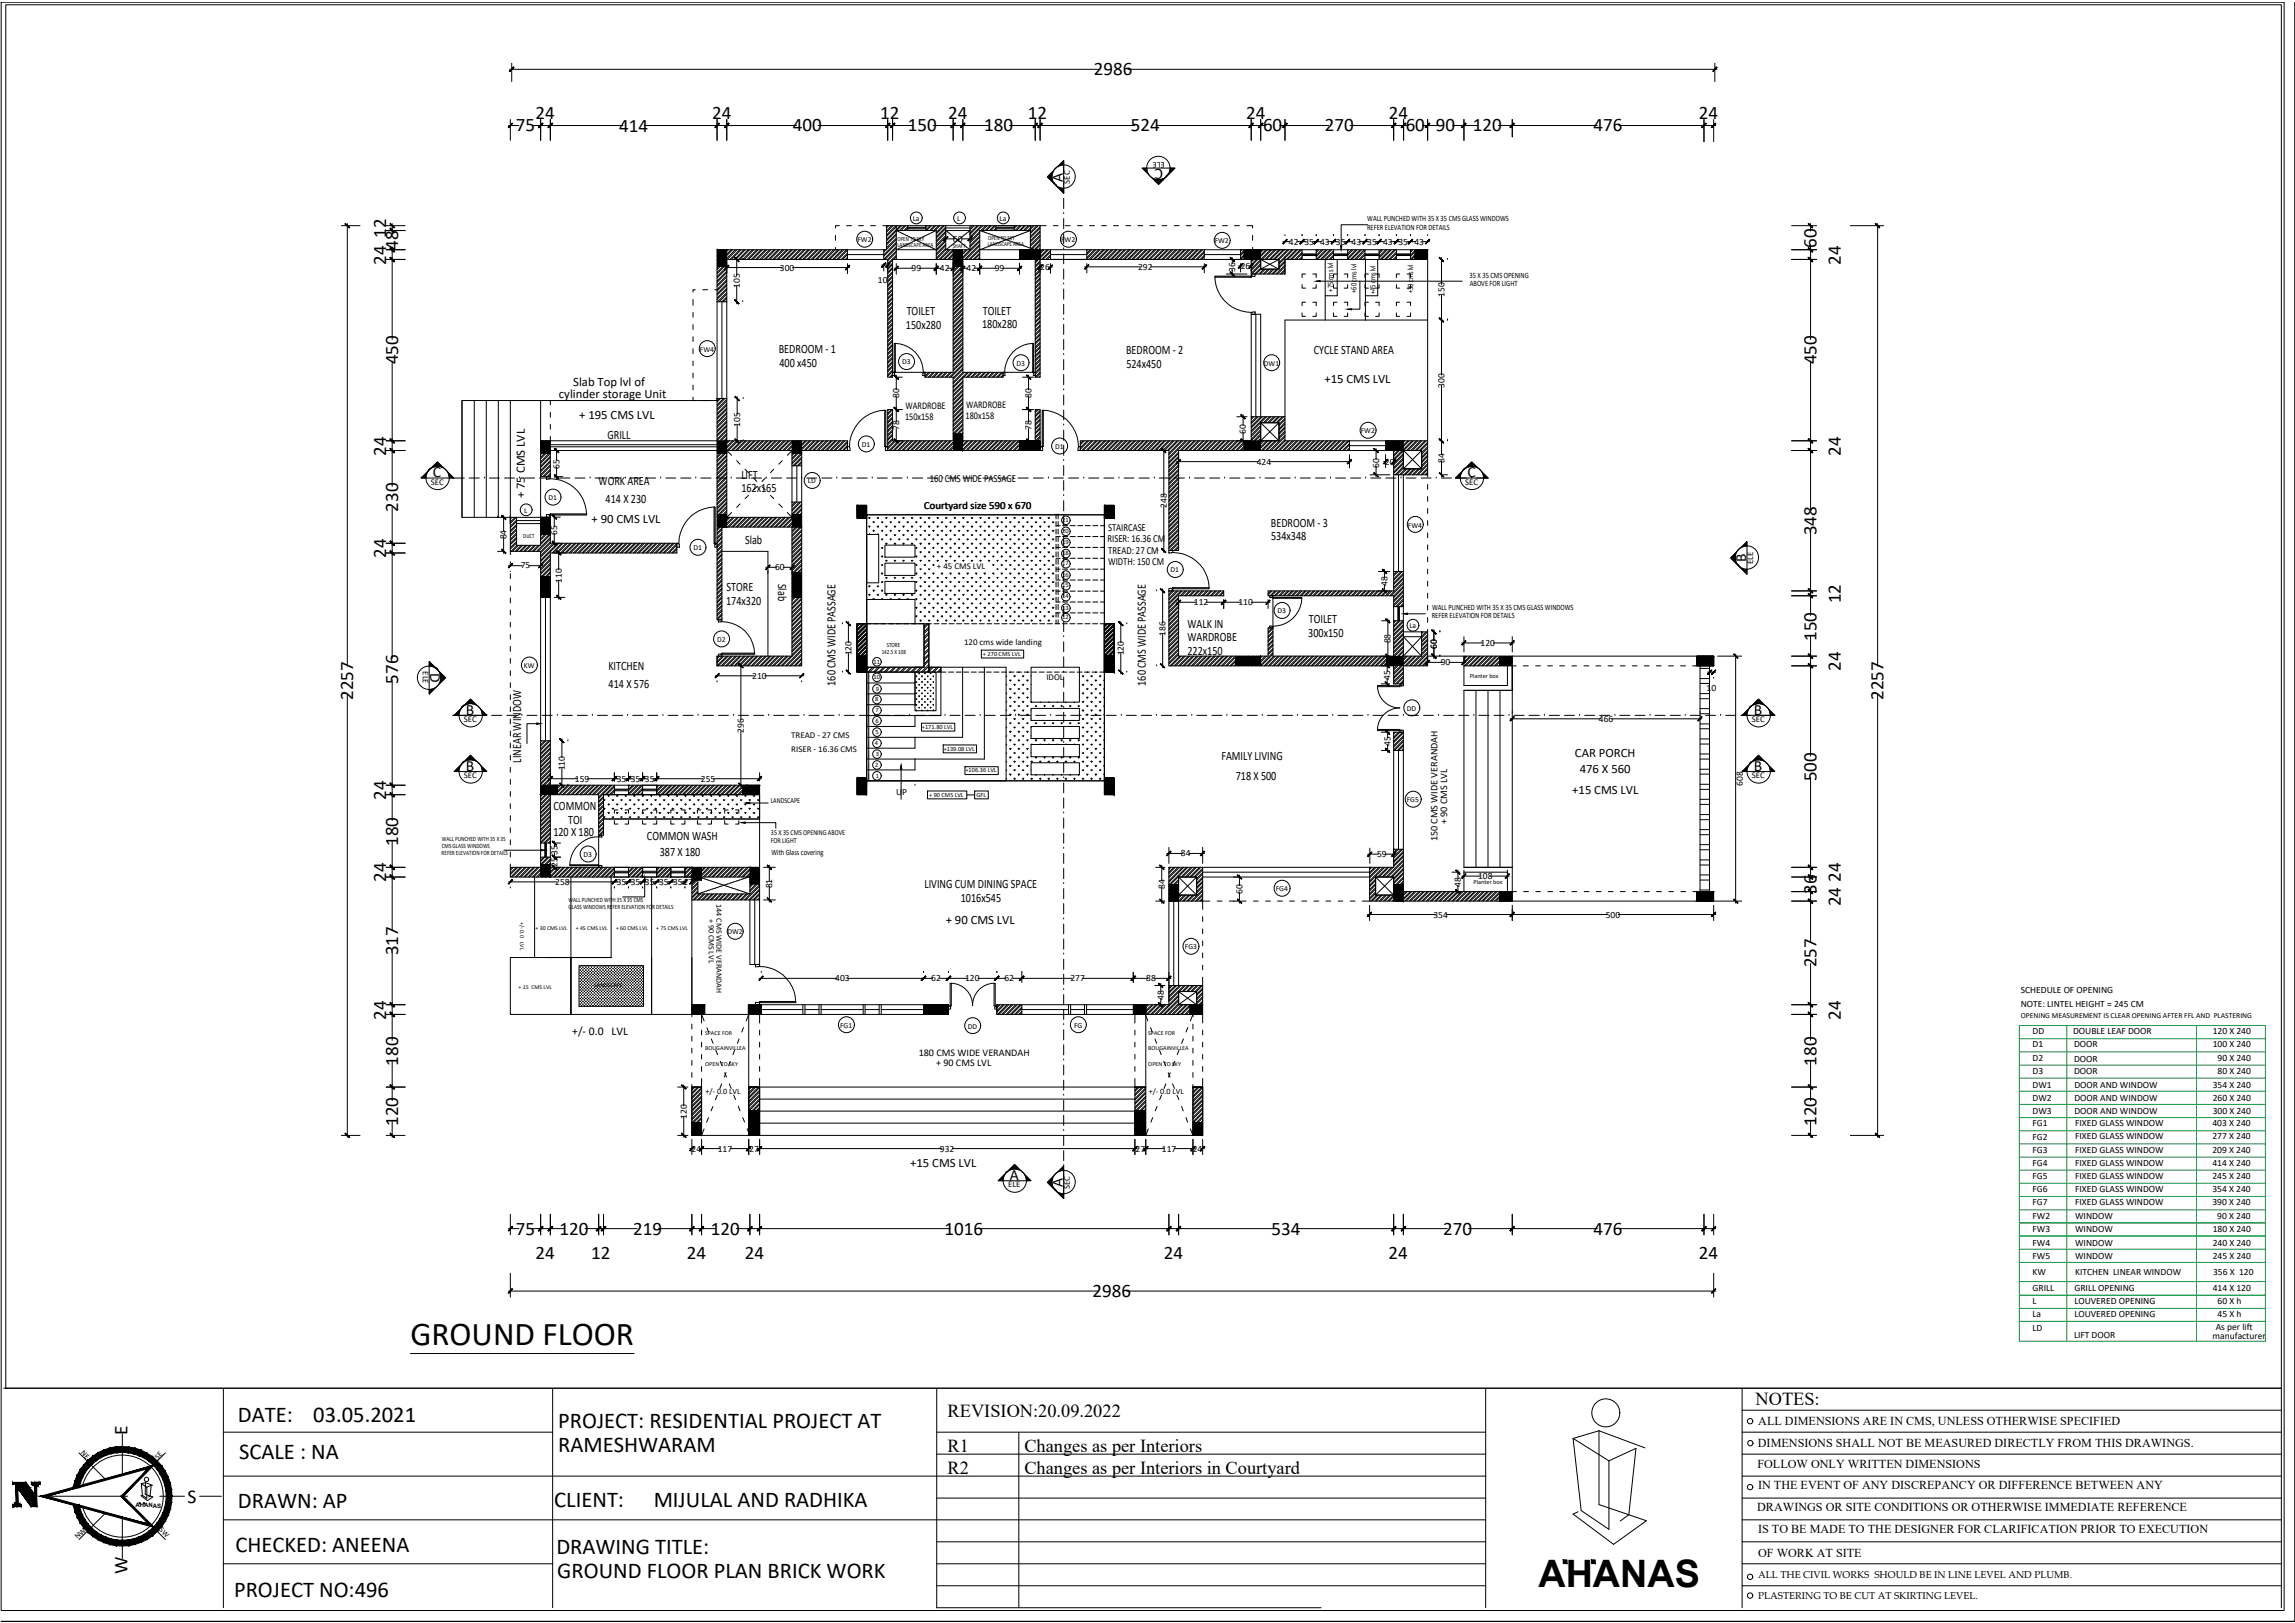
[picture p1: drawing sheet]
<svg xmlns="http://www.w3.org/2000/svg" width="420mm" height="297mm" viewBox="0 0 420 297" stroke-linecap="round" stroke-linejoin="round" font-family="sans-serif">
<defs><g id="words">
<text font-size="6.9" x="281.6" y="290.5">AHANAS</text>
<text font-size="6.1" x="75.1" y="246.2">GROUND FLOOR</text>
<g font-size="4.1">
<text x="43.6" y="260.2">DATE:</text>
<text x="57.4" y="260.2">03.05.2021</text>
<text x="102.2" y="261.4">PROJECT: RESIDENTIAL PROJECT AT</text>
<text x="43.8" y="267.1">SCALE : NA</text>
<text x="102.2" y="265.8">RAMESHWARAM</text>
<text x="43.6" y="275.9">DRAWN: AP</text>
<text x="101.5" y="275.8">CLIENT:</text>
<text x="119.7" y="275.8">MIJULAL AND RADHIKA</text>
<text x="43.1" y="284">CHECKED: ANEENA</text>
<text x="101.9" y="284.4">DRAWING TITLE:</text>
<text x="42.8" y="292.3">PROJECT NO:496</text>
<text x="102" y="288.8">GROUND FLOOR PLAN BRICK WORK</text>
</g>
<g font-size="3.6">
<text x="23.3" y="262.6" transform="rotate(-90 23.3 262.6)">E</text>
<text x="34.3" y="275.1">S</text>
<text x="23.4" y="288" transform="rotate(-90 23.4 288)">W</text>
</g>
<g font-size="3.5">
<text x="200.3" y="13.8">2986</text>
<text x="98" y="21.8">24</text>
<text x="130.4" y="21.8">24</text>
<text x="161.2" y="21.8">12</text>
<text x="173.6" y="21.8">24</text>
<text x="188.2" y="21.8">12</text>
<text x="228.1" y="21.8">24</text>
<text x="254.3" y="21.8">24</text>
<text x="311" y="21.8">24</text>
<text x="94.4" y="24">75</text>
<text x="113.4" y="24.1">414</text>
<text x="145.2" y="24">400</text>
<text x="166.2" y="24">150</text>
<text x="180.2" y="24">180</text>
<text x="207.1" y="24">524</text>
<text x="231.2" y="24">60</text>
<text x="242.5" y="24">270</text>
<text x="257.3" y="24">60</text>
<text x="262.9" y="24">90</text>
<text x="269.7" y="24">120</text>
<text x="291.8" y="24">476</text>
<text x="70.7" y="43.5" transform="rotate(-90 70.7 43.5)">12</text>
<text x="72.9" y="45.7" transform="rotate(-90 72.9 45.7)">48</text>
<text x="332.5" y="45.3" transform="rotate(-90 332.5 45.3)">60</text>
<text x="70.7" y="48.4" transform="rotate(-90 70.7 48.4)">24</text>
<text x="337" y="48.4" transform="rotate(-90 337 48.4)">24</text>
<text x="72.9" y="66.7" transform="rotate(-90 72.9 66.7)">450</text>
<text x="332.5" y="66.7" transform="rotate(-90 332.5 66.7)">450</text>
<text x="70.7" y="83.4" transform="rotate(-90 70.7 83.4)">24</text>
<text x="337" y="83.4" transform="rotate(-90 337 83.4)">24</text>
<text x="72.9" y="93.6" transform="rotate(-90 72.9 93.6)">230</text>
<text x="332.5" y="97.9" transform="rotate(-90 332.5 97.9)">348</text>
<text x="70.7" y="102.1" transform="rotate(-90 70.7 102.1)">24</text>
<text x="337" y="110.4" transform="rotate(-90 337 110.4)">12</text>
<text x="332.5" y="117.3" transform="rotate(-90 332.5 117.3)">150</text>
<text x="72.9" y="125.1" transform="rotate(-90 72.9 125.1)">576</text>
<text x="337" y="122.8" transform="rotate(-90 337 122.8)">24</text>
<text x="64.7" y="128.1" transform="rotate(-90 64.7 128.1)">2257</text>
<text x="344.8" y="128.1" transform="rotate(-90 344.8 128.1)">2257</text>
<text x="332.5" y="143" transform="rotate(-90 332.5 143)">500</text>
<text x="70.7" y="146.4" transform="rotate(-90 70.7 146.4)">24</text>
<text x="72.9" y="154.8" transform="rotate(-90 72.9 154.8)">180</text>
<text x="70.7" y="161.4" transform="rotate(-90 70.7 161.4)">24</text>
<text x="337" y="161.4" transform="rotate(-90 337 161.4)">24</text>
<text x="332.5" y="163.6" transform="rotate(-90 332.5 163.6)">36</text>
<text x="337" y="165.8" transform="rotate(-90 337 165.8)">24</text>
<text x="72.9" y="174.9" transform="rotate(-90 72.9 174.9)">317</text>
<text x="332.5" y="177.1" transform="rotate(-90 332.5 177.1)">257</text>
<text x="70.7" y="186.6" transform="rotate(-90 70.7 186.6)">24</text>
<text x="337" y="186.6" transform="rotate(-90 337 186.6)">24</text>
<text x="72.9" y="195.1" transform="rotate(-90 72.9 195.1)">180</text>
<text x="332.5" y="195.1" transform="rotate(-90 332.5 195.1)">180</text>
<text x="72.9" y="206.1" transform="rotate(-90 72.9 206.1)">120</text>
<text x="332.5" y="206.1" transform="rotate(-90 332.5 206.1)">120</text>
<text x="94.4" y="226">75</text>
<text x="102.4" y="226">120</text>
<text x="115.9" y="226">219</text>
<text x="130.1" y="226">120</text>
<text x="172.9" y="226">1016</text>
<text x="232.8" y="226">534</text>
<text x="264.2" y="226">270</text>
<text x="291.8" y="226">476</text>
<text x="98" y="230.4">24</text>
<text x="108.2" y="230.4">12</text>
<text x="125.7" y="230.4">24</text>
<text x="136.4" y="230.4">24</text>
<text x="213.1" y="230.4">24</text>
<text x="254.2" y="230.4">24</text>
<text x="311" y="230.4">24</text>
<text x="200" y="237.3">2986</text>
</g>
<g font-size="3.4">
<text x="321.4" y="257.1">NOTES:</text>
<text x="173.5" y="259.4">REVISION:20.09.2022</text>
<text x="173.5" y="265.7">R1</text>
<text x="173.5" y="269.7">R2</text>
<text x="187.5" y="265.8">Changes as per Interiors</text>
<text x="187.5" y="269.8">Changes as per Interiors in Courtyard</text>
</g>
<g font-size="2.9">
<text x="194.6" y="33.3" transform="rotate(-90 194.6 33.3)">A</text>
<text x="212.9" y="30.9" transform="rotate(180 212.9 30.9)">C</text>
<text x="79.2" y="87.4">C</text>
<text x="268.6" y="87.4">C</text>
<text x="319.7" y="102.9" transform="rotate(-90 319.7 102.9)">B</text>
<text x="78.7" y="123.1" transform="rotate(90 78.7 123.1)">D</text>
<text x="85.3" y="130.8">B</text>
<text x="321.1" y="130.8">B</text>
<text x="85.3" y="141.1">B</text>
<text x="321.1" y="141.1">B</text>
<text x="184.9" y="216">A</text>
<text x="194.6" y="217.3" transform="rotate(-90 194.6 217.3)">A</text>
</g>
<g font-size="2.3">
<text x="166" y="57.7">TOILET</text>
<text x="179.9" y="57.6">TOILET</text>
<text x="142.6" y="64.7">BEDROOM - 1</text>
<text x="165.9" y="60.2">150x280</text>
<text x="179.8" y="60.1">180x280</text>
<text x="206.2" y="64.8">BEDROOM - 2</text>
<text x="240.5" y="64.8">CYCLE STAND AREA</text>
<text x="104.9" y="70.7">Slab Top lvl of</text>
<text x="142.7" y="67.2">400 x450</text>
<text x="206.2" y="67.3">524x450</text>
<text x="242.5" y="70.1">+15 CMS LVL</text>
<text x="102.3" y="72.9">cylinder storage Unit</text>
<text x="106" y="76.6">+ 195 CMS LVL</text>
<text x="111.2" y="80.3">GRILL</text>
<text x="109.6" y="88.8">WORK AREA</text>
<text x="135.7" y="87.7">LIFT</text>
<text x="96.1" y="91.2" transform="rotate(-90 96.1 91.2)">+ 75 CMS LVL</text>
<text x="108.3" y="95.7">+ 90 CMS LVL</text>
<text x="110.9" y="92.1">414 X 230</text>
<text x="135.7" y="90.1">162x165</text>
<text x="136.4" y="99.6">Slab</text>
<text x="232.7" y="96.4">BEDROOM - 3</text>
<text x="232.7" y="98.9">534x348</text>
<text x="142.5" y="106.8" transform="rotate(90 142.5 106.8)">Slab</text>
<text x="132.9" y="110.7">174x320</text>
<text x="133" y="108.2">STORE</text>
<text x="217.4" y="119.8">222x150</text>
<text x="217.4" y="114.9">WALK IN</text>
<text x="217.4" y="117.3">WARDROBE</text>
<text x="239.5" y="116.6">300x150</text>
<text x="239.6" y="114.1">TOILET</text>
<text x="111.4" y="122.6">KITCHEN</text>
<text x="111.4" y="126">414 X 576</text>
<text x="153" y="125.5" transform="rotate(-90 153 125.5)">160 CMS WIDE PASSAGE</text>
<text x="209.8" y="125.5" transform="rotate(-90 209.8 125.5)">160 CMS WIDE PASSAGE</text>
<text x="95.4" y="139.6" transform="rotate(-90 95.4 139.6)">LINEAR WINDOW</text>
<text x="223.6" y="139.1">FAMILY LIVING</text>
<text x="226.2" y="142.7">718 X 500</text>
<text x="288.3" y="138.5">CAR PORCH</text>
<text x="289.2" y="141.5">476 X 560</text>
<text x="101.3" y="148.2">COMMON</text>
<text x="287.8" y="145.3">+15 CMS LVL</text>
<text x="101.3" y="153">120 X 180</text>
<text x="104" y="150.7">TOI</text>
<text x="118.4" y="153.8">COMMON WASH</text>
<text x="120.8" y="156.6">387 X 180</text>
<text x="169.2" y="162.5">LIVING CUM DINING SPACE</text>
<text x="175.9" y="165">1016x545</text>
<text x="173.1" y="169.1">+ 90 CMS LVL</text>
<text x="166.6" y="213.6">+15 CMS LVL</text>
</g>
<g font-size="2.2">
<text x="321.9" y="260.8">ALL DIMENSIONS ARE IN CMS, UNLESS OTHERWISE SPECIFIED</text>
<text x="321.7" y="268.7">FOLLOW ONLY WRITTEN DIMENSIONS</text>
<text x="321.8" y="264.8">DIMENSIONS SHALL NOT BE MEASURED DIRECTLY FROM THIS DRAWINGS.</text>
<text x="321.9" y="272.5">IN THE EVENT OF ANY DISCREPANCY OR DIFFERENCE BETWEEN ANY</text>
<text x="321.7" y="276.5">DRAWINGS OR SITE CONDITIONS OR OTHERWISE IMMEDIATE REFERENCE</text>
<text x="321.9" y="280.6">IS TO BE MADE TO THE DESIGNER FOR CLARIFICATION PRIOR TO EXECUTION</text>
<text x="321.9" y="284.9">OF WORK AT SITE</text>
</g>
<text font-size="2.1" x="104.8" y="189.5">+/- 0.0 LVL</text>
<g font-size="2">
<text x="170.2" y="88.1">160 CMS WIDE PASSAGE</text>
<text x="169.1" y="93.2">Courtyard size 590 x 670</text>
<text x="202.8" y="99.3">RISER: 16.36 CM</text>
<text x="202.9" y="97.1">STAIRCASE</text>
<text x="202.9" y="101.4">TREAD: 27 CM</text>
<text x="202.9" y="103.4">WIDTH: 150 CM</text>
</g>
<g font-size="1.9">
<text x="165.7" y="76.9">150x158</text>
<text x="165.8" y="74.9">WARDROBE</text>
<text x="176.8" y="76.7">180x158</text>
<text x="176.9" y="74.7">WARDROBE</text>
<text x="263.2" y="154" transform="rotate(-90 263.2 154)">150 CMS WIDE VERANDAH</text>
<text x="264.9" y="150.8" transform="rotate(-90 264.9 150.8)">+ 90 CMS LVL</text>
<text x="168.2" y="193.3">180 CMS WIDE VERANDAH</text>
<text x="171.4" y="195.1">+ 90 CMS LVL</text>
</g>
<g font-size="1.8">
<text x="321.9" y="288.7">ALL THE CIVIL WORKS SHOULD BE IN LINE LEVEL AND PLUMB.</text>
<text x="321.9" y="292.7">PLASTERING TO BE CUT AT SKIRTING LEVEL.</text>
</g>
<g font-size="1.7">
<text x="174.5" y="44.3">60</text>
<text x="236" y="44.8">42</text>
<text x="238.8" y="44.8">35</text>
<text x="241.7" y="44.8">43</text>
<text x="244.6" y="44.8">35</text>
<text x="247.4" y="44.8">43</text>
<text x="250.3" y="44.8">35</text>
<text x="253.2" y="44.8">43</text>
<text x="256" y="44.8">35</text>
<text x="259" y="44.8">43</text>
<text x="135.4" y="52.7" transform="rotate(-90 135.4 52.7)">105</text>
<text x="142.8" y="49.5">300</text>
<text x="160.7" y="51.8">10</text>
<text x="166.9" y="49.6">99</text>
<text x="172.1" y="49.6">42</text>
<text x="177" y="49.6">42</text>
<text x="182.1" y="49.6">99</text>
<text x="190.5" y="49.4">26</text>
<text x="208.4" y="49.4">292</text>
<text x="226.1" y="49.7" transform="rotate(-90 226.1 49.7)">36</text>
<text x="227.2" y="49.2">26</text>
<text x="264.5" y="54.4" transform="rotate(-90 264.5 54.4)">150</text>
<text x="264.5" y="71" transform="rotate(-90 264.5 71)">300</text>
<text x="164.6" y="72.9" transform="rotate(-90 164.6 72.9)">80</text>
<text x="188.8" y="72.9" transform="rotate(-90 188.8 72.9)">80</text>
<text x="135.5" y="78.2" transform="rotate(-90 135.5 78.2)">105</text>
<text x="164.6" y="78.7" transform="rotate(-90 164.6 78.7)">78</text>
<text x="188.8" y="78.7" transform="rotate(-90 188.8 78.7)">78</text>
<text x="228.1" y="79.4" transform="rotate(-90 228.1 79.4)">60</text>
<text x="102.4" y="85.8" transform="rotate(-90 102.4 85.8)">65</text>
<text x="230.1" y="85">424</text>
<text x="252.5" y="85.6" transform="rotate(-90 252.5 85.6)">60</text>
<text x="253.5" y="85">20</text>
<text x="264.5" y="84.7" transform="rotate(-90 264.5 84.7)">84</text>
<text x="213.6" y="92.9" transform="rotate(-90 213.6 92.9)">248</text>
<text x="92.8" y="98.7" transform="rotate(-90 92.8 98.7)">84</text>
<text x="102" y="97.9" transform="rotate(-90 102 97.9)">65</text>
<text x="95.3" y="104">75</text>
<text x="102.8" y="106.6" transform="rotate(-90 102.8 106.6)">110</text>
<text x="141.9" y="104.4">60</text>
<text x="254" y="107.2" transform="rotate(-90 254 107.2)">48</text>
<text x="218.6" y="110.8">112</text>
<text x="226.7" y="110.8">110</text>
<text x="155.9" y="120" transform="rotate(-90 155.9 120)">120</text>
<text x="205.7" y="120" transform="rotate(-90 205.7 120)">120</text>
<text x="213.4" y="116.4" transform="rotate(-90 213.4 116.4)">186</text>
<text x="254.6" y="117.8" transform="rotate(-90 254.6 117.8)">88</text>
<text x="263.1" y="118.8" transform="rotate(-90 263.1 118.8)">60</text>
<text x="271.1" y="118.2">120</text>
<text x="137.7" y="124.2">210</text>
<text x="254.5" y="124.4" transform="rotate(-90 254.5 124.4)">45</text>
<text x="263.8" y="121.8">90</text>
<text x="312.4" y="126.4">10</text>
<text x="136.2" y="134.1" transform="rotate(-90 136.2 134.1)">296</text>
<text x="254.6" y="136.6" transform="rotate(-90 254.6 136.6)">45</text>
<text x="292.7" y="132.1">466</text>
<text x="103.4" y="141" transform="rotate(-90 103.4 141)">110</text>
<text x="105.2" y="143.1">159</text>
<text x="112.9" y="143.1">35</text>
<text x="115.5" y="143.1">35</text>
<text x="118.1" y="143.1">35</text>
<text x="128.3" y="143.1">255</text>
<text x="319.1" y="143.8" transform="rotate(-90 319.1 143.8)">608</text>
<text x="164" y="145.5">UP</text>
<text x="101.6" y="162">258</text>
<text x="102.1" y="158.7" transform="rotate(-90 102.1 158.7)">25</text>
<text x="102.1" y="156.5" transform="rotate(-90 102.1 156.5)">35</text>
<text x="112.9" y="162">35</text>
<text x="115.5" y="162">35</text>
<text x="118.1" y="162">35</text>
<text x="120.6" y="162">35</text>
<text x="123.2" y="162">3517</text>
<text x="216.2" y="156.7">84</text>
<text x="252.1" y="156.9">59</text>
<text x="270.6" y="160.9">108</text>
<text x="141.4" y="162.6" transform="rotate(-90 141.4 162.6)">81</text>
<text x="213.2" y="162.7" transform="rotate(-90 213.2 162.7)">84</text>
<text x="227.5" y="163.6" transform="rotate(-90 227.5 163.6)">60</text>
<text x="262.4" y="167.9">354</text>
<text x="267.5" y="162.2" transform="rotate(-90 267.5 162.2)">48</text>
<text x="294" y="167.9">500</text>
<text x="152.9" y="179.6">403</text>
<text x="170.5" y="179.6">62</text>
<text x="176.7" y="179.6">120</text>
<text x="183.9" y="179.6">62</text>
<text x="196" y="179.6">277</text>
<text x="209.8" y="179.6">88</text>
<text x="213.1" y="183" transform="rotate(-90 213.1 183)">48</text>
<text x="370" y="184.2">NOTE: LINTEL HEIGHT = 245 CM</text>
<text x="370" y="181.8">SCHEDULE OF OPENING</text>
<text x="372.1" y="191.6">D1</text>
<text x="372.1" y="189.2">DD</text>
<text x="379.5" y="189.2">DOUBLE LEAF DOOR</text>
<text x="379.7" y="191.7">DOOR</text>
<text x="405.1" y="189.3">120 X 240</text>
<text x="405.1" y="191.7">100 X 240</text>
<text x="372.1" y="194.3">D2</text>
<text x="372.1" y="196.5">D3</text>
<text x="379.7" y="196.6">DOOR</text>
<text x="379.7" y="194.3">DOOR</text>
<text x="406" y="194.2">90 X 240</text>
<text x="406" y="196.5">80 X 240</text>
<text x="372.1" y="199.1">DW1</text>
<text x="372.1" y="201.5">DW2</text>
<text x="372.1" y="203.9">DW3</text>
<text x="379.8" y="201.5">DOOR AND WINDOW</text>
<text x="379.8" y="199">DOOR AND WINDOW</text>
<text x="379.8" y="203.8">DOOR AND WINDOW</text>
<text x="405.1" y="201.5">260 X 240</text>
<text x="405.1" y="199.1">354 X 240</text>
<text x="405.1" y="203.9">300 X 240</text>
<text x="125.7" y="204.8" transform="rotate(-90 125.7 204.8)">120</text>
<text x="372.1" y="206.1">FG1</text>
<text x="372.1" y="208.6">FG2</text>
<text x="379.9" y="206.1">FIXED GLASS WINDOW</text>
<text x="379.9" y="208.5">FIXED GLASS WINDOW</text>
<text x="405" y="206.1">403 X 240</text>
<text x="405" y="208.5">277 X 240</text>
<text x="126.6" y="210.8">24</text>
<text x="131.4" y="210.8">117</text>
<text x="137.2" y="210.8">27</text>
<text x="172.1" y="210.8">932</text>
<text x="207.9" y="210.8">27</text>
<text x="212.7" y="210.8">117</text>
<text x="218.4" y="210.8">24</text>
<text x="372.1" y="211">FG3</text>
<text x="372.1" y="213.3">FG4</text>
<text x="372.1" y="215.8">FG5</text>
<text x="379.9" y="210.9">FIXED GLASS WINDOW</text>
<text x="379.9" y="213.3">FIXED GLASS WINDOW</text>
<text x="379.9" y="215.8">FIXED GLASS WINDOW</text>
<text x="405" y="210.9">209 X 240</text>
<text x="405" y="213.3">414 X 240</text>
<text x="405" y="215.7">245 X 240</text>
<text x="372.1" y="218.2">FG6</text>
<text x="372.1" y="220.6">FG7</text>
<text x="379.9" y="218.2">FIXED GLASS WINDOW</text>
<text x="379.9" y="220.6">FIXED GLASS WINDOW</text>
<text x="405" y="218.1">354 X 240</text>
<text x="405" y="220.5">390 X 240</text>
<text x="372.1" y="225.5">FW3</text>
<text x="372.1" y="228">FW4</text>
<text x="372.1" y="223.1">FW2</text>
<text x="379.9" y="228">WINDOW</text>
<text x="379.9" y="225.5">WINDOW</text>
<text x="379.9" y="223.1">WINDOW</text>
<text x="405.1" y="225.5">180 X 240</text>
<text x="405.1" y="228">240 X 240</text>
<text x="405.9" y="223.1">90 X 240</text>
<text x="372.1" y="233.3">KW</text>
<text x="372.1" y="230.4">FW5</text>
<text x="379.9" y="233.4">KITCHEN LINEAR WINDOW</text>
<text x="379.9" y="230.4">WINDOW</text>
<text x="405.1" y="230.4">245 X 240</text>
<text x="405.2" y="233.4">356 X 120</text>
<text x="372.1" y="236.2">GRILL</text>
<text x="372.1" y="238.6">L</text>
<text x="379.8" y="236.2">GRILL OPENING</text>
<text x="379.8" y="238.7">LOUVERED OPENING</text>
<text x="405.1" y="236.3">414 X 120</text>
<text x="406" y="238.7">60 X h</text>
<text x="372.1" y="241">La</text>
<text x="372.1" y="243.6">LD</text>
<text x="379.7" y="244.9">LIFT DOOR</text>
<text x="379.8" y="241.1">LOUVERED OPENING</text>
<text x="405.1" y="245">manufacturer</text>
<text x="405.6" y="243.5">As per lift</text>
<text x="406" y="241.1">45 X h</text>
</g>
<g font-size="1.6">
<text x="213.3" y="29.6" transform="rotate(180 213.3 29.6)">ELE</text>
<text x="195.9" y="33.6" transform="rotate(-90 195.9 33.6)">SEC</text>
<text x="78.9" y="88.7">SEC</text>
<text x="268.2" y="88.7">SEC</text>
<text x="171.5" y="104.2">+ 45 CMS LVL</text>
<text x="321" y="103.2" transform="rotate(-90 321 103.2)">ELE</text>
<text x="176.5" y="118.1">120 cms wide landing</text>
<text x="77.4" y="122.9" transform="rotate(90 77.4 122.9)">ELE</text>
<text x="191.6" y="124.4">IDOL</text>
<text x="84.9" y="132.1">SEC</text>
<text x="144.9" y="135">TREAD - 27 CMS</text>
<text x="144.9" y="137.7">RISER - 16.36 CMS</text>
<text x="320.7" y="132.1">SEC</text>
<text x="84.9" y="142.4">SEC</text>
<text x="320.7" y="142.4">SEC</text>
<text x="184.6" y="217.3">ELE</text>
<text x="195.9" y="217.6" transform="rotate(-90 195.9 217.6)">SEC</text>
</g>
<g font-size="1.5">
<text x="250.3" y="40.5">WALL PUNCHED WITH 35 X 35 CMS GLASS WINDOWS</text>
<text x="250.3" y="42.1">REFER ELEVATION FOR DETAILS</text>
<text x="244.1" y="53.4" transform="rotate(-90 244.1 53.4)">+75 cms lvl</text>
<text x="248.3" y="53.6" transform="rotate(-90 248.3 53.6)">+60 cms lvl</text>
<text x="251.8" y="53.9" transform="rotate(-90 251.8 53.9)">+45 cms lvl</text>
<text x="258.7" y="53.7" transform="rotate(-90 258.7 53.7)">+30 cms lvl</text>
<text x="269" y="50.8">35 X 35 CMS OPENING</text>
<text x="269.1" y="52.4">ABOVE FOR LIGHT</text>
<text x="262.1" y="113.1">REFER ELEVATION FOR DETAILS</text>
<text x="262.2" y="111.6">WALL PUNCHED WITH 35 X 35 CMS GLASS WINDOWS</text>
<text x="141.2" y="156.5">With Glass covering</text>
<text x="131.2" y="165.5" transform="rotate(90 131.2 165.5)">144 CMS WIDE VERANDAH</text>
<text x="129.8" y="168.1" transform="rotate(90 129.8 168.1)">+ 90 CMS LVL</text>
<text x="129.2" y="200.2">+/- 0.0 LVL</text>
<text x="210.3" y="200.2">+/- 0.0 LVL</text>
</g>
<g font-size="1.4">
<text x="167.1" y="40.4">La</text>
<text x="175.3" y="40.5">L</text>
<text x="183" y="40.4">La</text>
<text x="157" y="44.3">FW2</text>
<text x="194.3" y="44.3">FW2</text>
<text x="222.4" y="44.5">FW2</text>
<text x="128.1" y="64.3">FW4</text>
<text x="165.1" y="66.7">D3</text>
<text x="186.1" y="66.9">D3</text>
<text x="231.4" y="66.9">DW1</text>
<text x="157.8" y="81.8">D1</text>
<text x="193.2" y="82.2">D1</text>
<text x="249.1" y="79.3">FW2</text>
<text x="147.9" y="88.5">LD</text>
<text x="96" y="93.8">L</text>
<text x="100.4" y="91.5">D1</text>
<text x="127" y="100.7">D1</text>
<text x="257.8" y="96.5">FW4</text>
<text x="214.3" y="104.8">D1</text>
<text x="233.9" y="112.3">D3</text>
<text x="131.3" y="117.5">D2</text>
<text x="258" y="115">La</text>
<text x="95.9" y="122.2">KW</text>
<text x="257.6" y="130.1">DD</text>
<text x="141.1" y="147">LANDSCAPE</text>
<text x="257.6" y="146.8">FG5</text>
<text x="141.1" y="154.3">FOR LIGHT</text>
<text x="141.1" y="152.9">35 X 35 CMS OPENING ABOVE</text>
<text x="106.8" y="156.8">D3</text>
<text x="233.6" y="163.1">FG4</text>
<text x="133.2" y="171">DW2</text>
<text x="216.9" y="173.7">FG3</text>
<text x="153.8" y="188.1">FG1</text>
<text x="177.2" y="188.2">DD</text>
<text x="196.6" y="188.1">FG</text>
<text x="370" y="186.3">OPENING MEASUREMENT IS CLEAR OPENING AFTER FFL AND PLASTERING</text>
<text x="14.7" y="265.9" transform="rotate(46 14.7 265.9)">NE</text>
<text x="28.9" y="267.2" transform="rotate(-44 28.9 267.2)">SE</text>
<text x="14.3" y="281.7" transform="rotate(-45 14.3 281.7)">NW</text>
<text x="29.1" y="280.1" transform="rotate(45 29.1 280.1)">SW</text>
</g>
<g font-size="1.2">
<text x="194.4" y="95.5">21</text>
<text x="194.4" y="101.6">18</text>
<text x="194.4" y="99.6">19</text>
<text x="194.4" y="97.6">20</text>
<text x="194.4" y="107.5">15</text>
<text x="194.4" y="105.6">16</text>
<text x="194.4" y="103.5">17</text>
<text x="194.4" y="111.6">13</text>
<text x="194.4" y="109.5">14</text>
<text x="194.5" y="113.4">12</text>
<text x="161.4" y="119.6">142.5 X 108</text>
<text x="162.3" y="118.4">STORE</text>
<text x="159.9" y="121.4">11</text>
<text x="159.9" y="124.3">10</text>
<text x="180" y="120">+ 270 CMS LVL</text>
<text x="160.2" y="128.3">8</text>
<text x="160.3" y="130.3">7</text>
<text x="160.3" y="126.4">9</text>
<text x="160.2" y="136.3">4</text>
<text x="160.3" y="132.2">6</text>
<text x="160.3" y="134.3">5</text>
<text x="168.8" y="133.4">+171.80 LVL</text>
<text x="172.8" y="137.4">+139.08 LVL</text>
<text x="160.2" y="140.3">2</text>
<text x="160.3" y="138.3">3</text>
<text x="160.3" y="142.3">1</text>
<text x="176.7" y="141.4">+106.36 LVL</text>
<text x="170.1" y="145.9">+ 90 CMS LVL</text>
<text x="178.8" y="145.9">GFL</text>
<text x="80.9" y="153.9">WALL PUNCHED WITH 35 X 35</text>
<text x="80.9" y="155.2">CMS GLASS WINDOWS</text>
<text x="80.9" y="156.4">REFER ELEVATION FOR DETAILS</text>
<text x="104.1" y="165">WALL PUNCHED WITH 35 X 35 CMS</text>
<text x="104.1" y="166.3">GLASS WINDOWS REFER ELEVATION FOR DETAILS</text>
</g>
<g font-size="1.1">
<text x="164.3" y="44.1">OPEN TO SKY</text>
<text x="164.3" y="45.3">LANDSCAPE AREA</text>
<text x="174.4" y="45.3">SHAFT</text>
<text x="180.8" y="45.1">LANDSCAPE AREA</text>
<text x="180.9" y="43.8">OPEN TO SKY</text>
<text x="95.8" y="98.5">DUCT</text>
<text x="269.1" y="124.1">Planter box</text>
<text x="269.8" y="161.8">Planter box</text>
<text x="95.2" y="168.8" transform="rotate(90 95.2 168.8)">+/- 0.0 LVL</text>
<text x="98" y="170.3">+ 30 CMS LVL</text>
<text x="105.4" y="170.3">+ 45 CMS LVL</text>
<text x="112.8" y="170.3">+ 60 CMS LVL</text>
<text x="120.1" y="170.3">+ 75 CMS LVL</text>
<text x="95" y="180.9">+ 15 CMS LVL</text>
<text x="108.8" y="180.7">LANDSCAPE</text>
<text x="129.1" y="189.5">SPACE FOR</text>
<text x="210.2" y="189.5">SPACE FOR</text>
<text x="129.1" y="192.1">BOUGAINVILLEA</text>
<text x="129.1" y="195.1">OPEN TO SKY</text>
<text x="210.2" y="192.1">BOUGAINVILLEA</text>
<text x="210.2" y="195.1">OPEN TO SKY</text>
<text x="24.8" y="275.9" transform="rotate(1 24.8 275.9)">AHANAS</text>
</g>
</g></defs>
<!-- layer: ADFS_ELE3 -->
<g fill="none" stroke="#000" stroke-width=".18">
<path d="M164.1 45.7h7.3M164.1 47.5h7.3M179.4 45.7h10.1M179.4 47.5h10.1M86.8 73.3v21.4M89 73.3v21.4M91.2 73.3v21.4M93.4 73.3h-8.8v21.4h8.8v-21.4h37.9M99 73.3v7.4M163.4 68.1h5.9M183.6 68.1h5.9M132.2 100.9h8.4v19.2"/>
<path d="M233 109v5.9M268 121.9v3.6h8v-3.6M270.2 126.4v32.3M272.4 126.4v32.3M274.6 126.4v32.3M276.9 126.4h-8.9v32.3h8.9M276.9 121.9v41.3M109.6 152.9v5.8M93.4 175.2h11.1v10.5h-11.1zM97.9 160.5v14.7M99.9 175.2h12M104.5 160.5v25.2"/>
<path d="M106 176.7h11.8v7.5h-11.8zM111.9 175.2h-7.4v10.5h14.8v-10.5M111.9 160.5v14.7M119.3 160.5v25.2h17.8v13.3h72.7v-13.3M126.7 164.7v21M268 163.2v-3.6h8v3.6M126.7 199h1.7M218.4 199h1.8v8.8M139.1 201.2h68.7M139.1 203.4h68.7M139.1 205.6h68.7M139.1 207.8h68.7"/>
</g>
<!-- layer: ADFS_HATCH -->
<g fill="none" stroke="#000" stroke-width=".18">
<path d="M131.5 45.7l-.2 .2M131.8 45.7l-.5 .5M132.3 45.7l-1 1M132.5 45.7l-1.2 1.3M133.1 45.7l-1.8 1.8M133.1 48.1l-1.8 1.8M133.1 48.8l-1.8 1.8M133.1 49.6l-1.8 1.8M133.1 50.4l-1.8 1.8M133.1 51.2l-1.8 1.8M133.1 52l-1.8 1.7M133.1 52.8l-1.8 1.8"/>
<path d="M133.1 53.5l-1.7 1.7M133.1 54.3l-.9 .9M133.1 55.1l-.2 .1M133.1 47.6l-1.8 1.7M133.1 48.3l-1.8 1.8M133.1 49.1l-1.8 1.8M133.1 49.9l-1.8 1.8M133.1 50.7l-1.8 1.7M133.1 51.5l-1.8 1.7M133.1 52.3l-1.8 1.7M133.1 53l-1.8 1.8M133.1 53.8l-1.4 1.4"/>
<path d="M133.1 54.6l-.7 .6M133.4 45.7l-2.1 2.1M133.9 45.7l-2.6 2.6M134.1 45.7l-2.8 2.8M134.6 45.7l-3.3 3.4M134.9 45.7l-1.8 1.8M135.4 45.7l-1.8 1.8M135.7 45.7l-1.8 1.8M136.2 45.7l-1.7 1.8M136.4 45.7l-1.7 1.8M137 45.7l-1.8 1.8M137.2 45.7l-1.7 1.8"/>
<path d="M137.8 45.7l-1.8 1.8M138 45.7l-1.7 1.8M138.6 45.7l-1.8 1.8M138.8 45.7l-1.8 1.8M139.3 45.7l-1.8 1.8M139.6 45.7l-1.8 1.8M140.1 45.7l-1.8 1.8M140.4 45.7l-1.8 1.8M140.9 45.7l-1.8 1.8M141.1 45.7l-1.7 1.8M141.7 45.7l-1.8 1.8M141.9 45.7l-1.7 1.8"/>
<path d="M142.5 45.7l-1.8 1.8M142.7 45.7l-1.7 1.8M143.3 45.7l-1.8 1.8M143.5 45.7l-1.8 1.8M144 45.7l-1.8 1.8M144.3 45.7l-1.8 1.8M144.8 45.7l-1.8 1.8M145.1 45.7l-1.8 1.8M145.6 45.7l-1.8 1.8M145.8 45.7l-1.7 1.8M146.4 45.7l-1.8 1.8M146.6 45.7l-1.7 1.8"/>
<path d="M147.2 45.7l-1.8 1.8M147.4 45.7l-1.8 1.8M148 45.7l-1.8 1.8M148.2 45.7l-1.8 1.8M148.7 45.7l-1.8 1.8M149 45.7l-1.8 1.8M149.5 45.7l-1.8 1.8M149.8 45.7l-1.8 1.8M150.3 45.7l-1.8 1.8M150.5 45.7l-1.7 1.8M151 45.7l-1.7 1.8M151.3 45.7l-1.7 1.8"/>
<path d="M151.8 45.7l-1.7 1.8M152.1 45.7l-1.8 1.8M152.6 45.7l-1.7 1.8M152.9 45.7l-1.8 1.8M153.4 45.7l-1.8 1.8M153.7 45.7l-1.8 1.8M154.2 45.7l-1.8 1.8M154.5 45.7l-1.8 1.8M155 45.7l-1.8 1.8M155.2 46.3l-1.2 1.2M155.2 47.1l-.4 .4M155.2 45.8l-1.7 1.7"/>
<path d="M155.2 46.6l-.9 .9M155.2 47.4l-.2 .1M161.9 45.7l-.1 .2M162.2 45.7l-.4 .4M162.4 41.3l-.1 .1M162.7 41.3l-.4 .4M163.2 41.3l-.9 .9M163.4 48.2l-.9 .9M163.4 48.9l-.9 .9M163.4 49.7l-.9 .9M163.4 50.5l-.9 .9M163.4 51.3l-.9 .9"/>
<path d="M163.4 52.1l-.9 .8M163.4 52.9l-.9 .8M163.4 53.6l-.9 .9M163.4 54.4l-.9 .9M163.4 55.2l-.9 .9M163.4 56l-.9 .8M163.4 56.8l-.9 .8M163.4 57.6l-.9 .8M163.4 58.3l-.9 .9M163.4 59.1l-.9 .9M163.4 59.9l-.9 .9M163.4 47.6l-.9 .9"/>
<path d="M163.4 48.4l-.9 .9M163.4 49.2l-.9 .9M163.4 50l-.9 .9M163.4 50.7l-.9 .9M163.4 51.5l-.9 .9M163.4 52.3l-.9 .9M163.4 53.1l-.9 .9M163.4 53.9l-.9 .9M163.4 54.7l-.9 .9M163.4 55.4l-.9 .9M163.4 56.2l-.9 .9M163.4 57l-.9 .9"/>
<path d="M163.4 57.8l-.9 .9M163.4 58.6l-.9 .9M163.4 59.4l-.9 .9M163.5 41.3l-1.2 1.2M164 41.3l-1.7 1.7M164.1 47.5h.1M164.1 45.2l-2.3 2.2M164.1 42.8l-1.8 1.8M164.1 43.6l-1.8 1.7M164.1 44.4l-2.3 2.2M164.1 45.9l-1.6 1.6M164.1 46.7l-1.6 1.5"/>
<path d="M164.1 42.3l-1.8 1.8M164.1 43l-1.8 1.8M164.1 43.8l-1.8 1.8M164.1 44.6l-2.3 2.3M164.1 45.4l-2.1 2.1M164.1 46.2l-1.6 1.5M164.1 47l-.5 .5M164.3 41.3l-2 2M164.8 41.3l-2.5 2.5M165.1 41.3l-.9 .9M165.6 41.3l-.9 .9M165.8 41.3l-.8 .9"/>
<path d="M166.2 41.5l-.7 .7M166.2 41.7l-.5 .5M169.8 41.3l-.3 .3M170.3 41.3l-.8 .8M170.5 41.3l-.9 .9M171.1 41.3l-.9 .9M171.3 41.3l-.9 .9M171.8 41.3l-.9 .9M172.1 41.3l-.9 .9M172.6 41.3l-1.2 1.2M172.9 41.3l-1.5 1.5M173.1 42.6l-1.7 1.8"/>
<path d="M173.1 41.6l-1.7 1.7M173.1 42.3l-1.7 1.8M173.1 43.1l-1.7 1.8M173.1 43.9l-1.7 1.8M173.1 44.7l-1.7 1.7M173.1 45.5l-1.7 1.7M173.1 41.8l-1.7 1.8M173.1 43.4l-1.7 1.8M173.1 44.1l-1.7 1.8M173.1 44.9l-1.7 1.8M173.1 45.7l-1.7 1.8M173.7 45.7l-1.8 1.8"/>
<path d="M173.9 45.7l-1.7 1.8M174.5 45.7l-1.8 1.8M174.7 45.7l-1.8 1.8M175.2 45.7l-1.7 1.8M175.5 45.7l-1.8 1.8M176 45.7l-1.8 1.8M176.3 48.6l-1.8 1.8M176.3 49.4l-1.8 1.8M176.3 51l-1.8 1.7M176.3 55.7l-1.8 1.7M176.3 57.2l-1.8 1.8M176.3 58.8l-1.8 1.8"/>
<path d="M176.3 48.9l-1.8 1.8M176.3 51.2l-1.8 1.8M176.3 52.8l-1.8 1.8M176.3 53.6l-1.8 1.8M176.3 55.1l-1.8 1.8M176.3 56.7l-1.8 1.8M176.3 57.5l-1.8 1.8M176.3 58.3l-1.8 1.8M176.3 59l-1.8 1.8M176.3 47.8l-1.8 1.8M176.3 50.2l-1.8 1.8M176.3 51.8l-1.8 1.7"/>
<path d="M176.3 52.5l-1.8 1.8M176.3 53.3l-1.8 1.8M176.3 54.1l-1.8 1.8M176.3 54.9l-1.8 1.7M176.3 56.5l-1.8 1.7M176.3 58l-1.8 1.8M176.3 59.5l-1.8 1.8M176.3 45.7l-1.8 1.8M176.3 48.1l-1.8 1.8M176.3 49.6l-1.8 1.8M176.3 50.4l-1.8 1.8M176.3 52l-1.8 1.8"/>
<path d="M176.3 54.3l-1.8 1.8M176.3 55.9l-1.8 1.8M176.3 59.8l-1.8 1.8M176.8 45.7l-2.3 2.3M177.1 45.7l-2.6 2.6M178.1 41.3l-.5 .5M178.4 41.3l-.8 .8M178.9 41.3l-1.3 1.3M179.2 41.3l-1.6 1.6M179.4 44l-4.9 4.8M179.4 46.3l-1.2 1.2M179.4 42.7l-1.8 1.7"/>
<path d="M179.4 44.2l-4.9 4.9M179.4 42.4l-1.8 1.7M179.4 43.2l-1.8 1.7M179.4 44.7l-2.8 2.8M179.4 45.5l-2 2M179.4 47.1l-.5 .4M179.4 43.4l-1.8 1.8M179.4 45l-2.5 2.5M179.4 45.8l-1.8 1.7M179.4 46.6l-1 .9M179.4 47.4l-.2 .1M179.7 41.3l-2.1 2.1"/>
<path d="M179.9 41.3l-2.3 2.3M180.4 41.3l-.8 .9M180.7 41.3l-.9 .9M181.2 41.3l-.9 .9M181.5 41.3l-.9 .9M182 41.3l-.9 .9M182.3 41.3l-.9 .9M182.3 41.8l-.4 .4M182.3 42l-.1 .2M185.9 41.3l-.2 .3M186.2 41.3l-.5 .5M186.7 41.3l-.9 .9"/>
<path d="M186.9 41.3l-.8 .9M187.5 41.3l-.9 .9M187.7 41.3l-.8 .9M188.3 41.3l-.9 .9M188.5 41.3l-.8 .9M189.1 41.3l-.9 .9M189.3 41.3l-.9 .9M189.8 41.3l-1.2 1.2M190.1 41.3l-1.5 1.4M190.4 53.2l-.9 .9M190.4 59.5l-.9 .9M190.4 41.8l-1.8 1.7"/>
<path d="M190.4 44.9l-1.4 1.4M190.4 51.9l-.9 .9M190.4 41.5l-1.8 1.8M190.4 42.3l-1.8 1.8M190.4 43l-1.8 1.8M190.4 43.8l-1.8 1.8M190.4 44.6l-1.5 1.6M190.4 45.4l-1.3 1.3M190.4 47.7l-.9 .9M190.4 48.5l-.9 .9M190.4 49.3l-.9 .9M190.4 50.1l-.9 .9"/>
<path d="M190.4 50.9l-.9 .9M190.4 51.7l-.9 .9M190.4 52.4l-.9 .9M190.4 54l-.9 .9M190.4 54.8l-.9 .9M190.4 55.6l-.9 .9M190.4 56.4l-.9 .9M190.4 57.1l-.9 .9M190.4 57.9l-.9 .9M190.4 58.7l-.9 .9M190.4 42.5l-1.8 1.8M190.4 43.3l-1.8 1.8"/>
<path d="M190.4 44.1l-1.7 1.7M190.4 45.7l-1.2 1.1M190.4 48l-.9 .9M190.4 48.8l-.9 .9M190.4 49.6l-.9 .8M190.4 50.4l-.9 .9M190.4 51.1l-.9 .9M190.4 52.7l-.9 .9M190.4 53.5l-.9 .9M190.4 54.3l-.9 .8M190.4 55.1l-.9 .9M190.4 55.8l-.9 .9"/>
<path d="M190.4 56.6l-.9 .9M190.4 57.4l-.9 .9M190.4 58.2l-.9 .9M190.4 59l-.9 .8M190.4 59.8l-.9 .8M190.9 45.7l-1.5 1.5M191.1 45.7l-1.6 1.7M191.7 45.7l-2.2 2.2M191.9 45.7l-2.4 2.4M192.3 45.9l-1.6 1.6M192.3 46.6l-.8 .9M192.3 47.4l-.1 .1"/>
<path d="M192.3 46.1l-1.4 1.4M192.3 46.9l-.6 .6M199.1 45.7l-.1 .1M199.6 45.7l-.6 .6M199.9 45.7l-.9 .9M200.4 45.7l-1.4 1.4M200.6 45.7l-1.6 1.7M201.1 45.7l-1.8 1.8M201.4 45.7l-1.8 1.8M201.9 45.7l-1.7 1.8M202.2 45.7l-1.8 1.8M202.7 45.7l-1.8 1.8"/>
<path d="M202.9 45.7l-1.7 1.8M203.5 45.7l-1.8 1.8M203.8 45.7l-1.8 1.8M204.3 45.7l-1.8 1.8M204.5 45.7l-1.7 1.8M205.1 45.7l-1.8 1.8M205.3 45.7l-1.8 1.8M205.8 45.7l-1.8 1.8M206.1 45.7l-1.8 1.8M206.6 45.7l-1.7 1.8M206.9 45.7l-1.8 1.8M207.4 45.7l-1.8 1.8"/>
<path d="M207.6 45.7l-1.7 1.8M208.2 45.7l-1.8 1.8M208.4 45.7l-1.7 1.8M209 45.7l-1.8 1.8M209.2 45.7l-1.8 1.8M209.8 45.7l-1.8 1.8M210 45.7l-1.8 1.8M210.5 45.7l-1.8 1.8M210.8 45.7l-1.8 1.8M211.3 45.7l-1.7 1.8M211.6 45.7l-1.8 1.8M212.1 45.7l-1.8 1.8"/>
<path d="M212.3 45.7l-1.7 1.8M212.9 45.7l-1.8 1.8M213.1 45.7l-1.7 1.8M213.7 45.7l-1.8 1.8M213.9 45.7l-1.8 1.8M214.4 45.7l-1.7 1.8M214.7 45.7l-1.8 1.8M215.2 45.7l-1.8 1.8M215.5 45.7l-1.8 1.8M216 45.7l-1.8 1.8M216.3 45.7l-1.8 1.8M216.8 45.7l-1.8 1.8"/>
<path d="M217 45.7l-1.7 1.8M217.6 45.7l-1.8 1.8M217.8 45.7l-1.7 1.8M218.4 45.7l-1.8 1.8M218.6 45.7l-1.8 1.8M219.1 45.7l-1.7 1.8M219.4 45.7l-1.8 1.8M219.9 45.7l-1.8 1.8M220.2 45.7l-1.8 1.8M220.5 46l-1.6 1.5M220.5 46.7l-.8 .8M220.5 46.2l-1.3 1.3"/>
<path d="M220.5 47l-.5 .5M227.3 45.7l-.2 .3M227.9 45.7l-.8 .8M228.1 45.7l-1 1.1M228.6 45.7l-1.5 1.6M228.9 45.7l-1.7 1.8M229.4 45.7l-1.7 1.8M229.7 45.7l-1.8 1.8M230.2 45.7l-1.8 1.8M230.5 45.7l-1.8 1.8M230.8 48.2l-1.7 1.8M230.8 49.1l-1.1 1.1"/>
<path d="M230.8 47.7l-1.7 1.8M230.8 48.5l-1.6 1.7M230.8 49.3l-.8 .9M231 45.7l-1.9 2M231.3 45.7l-2.2 2.2M231.4 49.3l-.9 .9M231.6 49.3l-.8 .9M231.8 45.7l-2.7 2.8M232 45.7l-2.9 3M232.2 49.3l-.9 .9M232.4 49.3l-.9 .9M232.6 45.7l-3.5 3.6"/>
<path d="M232.8 45.7l-1.7 1.8M232.9 49.3l-.8 .9M233.2 49.3l-.9 .9M233.3 45.7l-1.7 1.8M233.6 45.7l-1.8 1.8M233.7 49.3l-.9 .9M234 49.3l-.9 .9M234.1 45.7l-1.7 1.8M234.4 45.7l-1.8 1.8M234.9 45.7l-1.8 1.8M235.2 45.7l-1.8 1.8M235.2 47.7l-1.1 1.1"/>
<path d="M235.2 48.5l-1.6 1.7M235.2 49.3l-.8 .9M235.2 50.1v.1M235.2 48l-1.1 1.1M235.2 48.8l-1.3 1.4M235.2 49.6l-.5 .6M235.7 45.7l-1.8 1.8M236 45.7l-1.9 1.8M236.5 45.7l-2.4 2.4M236.7 45.7l-2.6 2.6M237.3 45.7l-1.8 1.8M237.5 45.7l-1.7 1.8"/>
<path d="M238 45.7l-1.7 1.8M238.3 45.7l-1.8 1.8M238.4 46.2l-1.3 1.3M238.4 46.4l-1.1 1.1M238.4 47l-.6 .5M238.4 47.2l-.3 .3M241.2 45.7l-.2 .3M241.4 45.7l-.4 .5M241.9 45.7l-.9 1M242.2 45.7l-1.2 1.3M242.7 45.7l-1.7 1.8M243 45.7l-1.8 1.8"/>
<path d="M243.5 45.7l-1.7 1.8M243.8 45.7l-1.8 1.8M244.1 47.4v.1M244.1 46.9l-.5 .6M244.1 45.9l-1.6 1.6M244.1 46.7l-.8 .8M244.1 46.2l-1.3 1.3M246.9 45.7l-.2 .2M247.4 45.7l-.7 .7M247.7 45.7l-1 1M248.2 45.7l-1.5 1.5M248.5 45.7l-1.8 1.8"/>
<path d="M249 45.7l-1.8 1.8M249.3 45.7l-1.8 1.8M249.8 45.7l-1.8 1.8M249.9 47.4v.1M249.9 46.4l-1.1 1.1M249.9 47.2l-.3 .3M249.9 45.9l-1.6 1.6M249.9 46.7l-.9 .8M252.9 45.7l-.4 .5M253.2 45.7l-.7 .7M253.7 45.7l-1.2 1.2M254 45.7l-1.5 1.5"/>
<path d="M254.5 45.7l-1.8 1.8M254.7 45.7l-1.8 1.8M255.3 45.7l-1.8 1.8M255.5 45.7l-1.8 1.8M255.7 46.1l-1.4 1.4M255.7 46.9l-.6 .6M255.7 46.4l-1.2 1.1M255.7 47.2l-.4 .3M258.4 45.7l-.2 .2M258.7 45.7l-.5 .5M259.2 45.7l-1 1M259.4 45.7l-1.2 1.2"/>
<path d="M260 45.7l-1.8 1.7M260.2 45.7l-1.8 1.8M260.7 45.7l-1.7 1.8M261 45.7l-1.8 1.8M261.4 45.9l-1.6 1.6M261.4 46.7l-.9 .8M261.4 47.4l-.1 .1M261.4 46.1l-1.4 1.4M261.4 46.9l-.6 .6M131.7 72.9l-.4 .4M131.9 72.9l-.6 .7M132.5 72.9l-1.2 1.2"/>
<path d="M132.7 72.9l-1.4 1.5M133.1 75.5l-1.8 1.7M133.1 77l-1.8 1.8M133.1 77.8l-1.8 1.8M133.1 78.6l-1.8 1.8M133.1 79.4l-1.8 1.7M133.1 77.3l-1.8 1.8M133.1 78l-1.8 1.8M133.1 78.9l-1.8 1.7M133.1 79.6l-1.8 1.8h-30.5M133.1 73.1l-1.8 1.8M133.1 73.9l-1.8 1.8"/>
<path d="M133.1 74.7l-1.8 1.7M133.1 76.2l-1.8 1.8M133.1 73.4l-1.8 1.7M133.1 74.2l-1.8 1.7M133.1 75l-1.8 1.7M133.1 75.7l-1.8 1.8M133.1 76.5l-1.8 1.8M162.7 75l-.2 .1M163.2 75l-.7 .6M163.4 78.7l-.9 .8M163.4 60.6l-.9 .9M163.4 61.5l-.9 .8"/>
<path d="M163.4 62.2l-.9 .9M163.4 63l-.9 .9M163.4 63.8l-.9 .9M163.4 64.6l-.9 .9M163.4 65.3l-.9 .9M163.4 66.2l-.9 .8M163.4 66.9l-.9 .9M163.4 67.7l-.9 .9M163.4 68.5l-.5 .5M163.4 75.6l-.9 .8M163.4 76.3l-.9 .9M163.4 77.1l-.9 .9"/>
<path d="M163.4 77.9l-.9 .9M163.4 79.4l-.9 .9M163.4 60.1l-.9 .9M163.4 60.9l-.9 .9M163.4 61.7l-.9 .9M163.4 62.5l-.9 .9M163.4 63.3l-.9 .9M163.4 64.1l-.9 .8M163.4 64.8l-.9 .9M163.4 65.6l-.9 .9M163.4 66.4l-.9 .9M163.4 67.2l-.9 .9"/>
<path d="M163.4 68l-.9 .9M163.4 68.7l-.2 .3M163.4 75l-.9 .9M163.4 75.8l-.9 .9M163.4 76.6l-.9 .9M163.4 77.4l-.9 .9M163.4 78.1l-.9 .9M163.4 78.9l-.9 .9M163.4 79.7l-.9 .9M169.5 68.1l-.2 .2M170 68.1l-.7 .8M170.3 68.1l-.9 .9"/>
<path d="M170.8 68.1l-.9 .9M171.1 68.1l-.9 .9M171.6 68.1l-.9 .9M171.8 68.1l-.8 .9M172.4 68.1l-.9 .9M172.6 68.1l-.9 .9M173.1 68.1l-.8 .9M173.4 68.1l-.8 .9M173.9 68.1l-.8 .9M174.2 68.1l-.9 .9M176.3 63.5l-1.8 1.8M176.3 65.1l-1.8 1.7"/>
<path d="M176.3 67.4l-1.8 1.8M176.3 71.3l-1.8 1.8M176.3 72.9l-1.8 1.8M176.3 75.2l-1.8 1.8M176.3 76.8l-1.8 1.8M176.3 60.6l-1.8 1.8M176.3 65.3l-1.8 1.8M176.3 73.1l-1.8 1.8M176.3 74.7l-1.8 1.8M176.3 76.3l-1.8 1.7M176.3 60.4l-1.8 1.7M176.3 61.1l-1.8 1.8"/>
<path d="M176.3 61.9l-1.8 1.8M176.3 62.7l-1.8 1.8M176.3 64.2l-1.8 1.8M176.3 65.8l-1.8 1.8M176.3 66.6l-2.5 2.4M176.3 68.1l-1.8 1.9M176.3 69.8l-1.8 1.7M176.3 70.5l-1.8 1.8M176.3 72.1l-1.8 1.8M176.3 73.6l-1.8 1.8M176.3 74.5l-1.8 1.7M176.3 76l-1.8 1.8"/>
<path d="M176.3 77.6l-1.8 1.7M176.3 78.3l-1.8 1.8M176.3 79.1l-3.4 3.4M176.3 79.9l-2.6 2.6M176.3 61.4l-1.8 1.7M176.3 62.2l-1.8 1.8M176.3 63l-1.8 1.7M176.3 63.7l-1.8 1.8M176.3 64.5l-1.8 1.8M176.3 66.1l-1.8 1.7M176.3 66.9l-2.2 2.1M176.3 67.6l-1.8 1.8"/>
<path d="M176.3 69.2l-1.8 1.8M176.3 70l-1.8 1.8M176.3 70.8l-1.8 1.7M176.3 71.6l-1.8 1.7M176.3 72.3l-1.8 1.8M176.3 73.9l-1.8 1.8M176.3 75.5l-1.8 1.7M176.3 77l-1.8 1.8M176.3 77.8l-1.8 1.8M176.3 78.6l-1.8 1.8M176.3 79.4l-3.1 3.1M176.5 68.1l-2 2.1"/>
<path d="M177.1 68.1l-2.6 2.6M177.3 68.1l-.9 .9M177.8 68.1l-.8 .9M178.1 68.1l-.9 .9M178.6 68.1l-.8 .9M178.9 68.1l-.9 .9M179.4 68.1l-.9 .9M179.7 68.1l-.9 .9M180.2 68.1l-.9 .9M180.5 68.1l-.9 .9M181 68.1l-.9 .9M181.2 68.1l-.9 .9"/>
<path d="M181.8 68.1l-.9 .9M182 68.1l-.9 .9M182.5 68.1l-.8 .9M182.8 68.1l-.9 .9M183.3 68.1l-.8 .9M183.6 68.1l-.9 .9M183.6 68.6l-.4 .4M183.6 68.9l-.1 .1M189.8 75l-.3 .3M190.1 75l-.6 .5M190.4 61.8l-.9 .9M190.4 60.3l-.9 .9"/>
<path d="M190.4 61.1l-.9 .8M190.4 62.6l-.9 .9M190.4 63.4l-.9 .9M190.4 64.2l-.9 .9M190.4 65l-.9 .9M190.4 65.7l-.9 .9M190.4 66.5l-.9 .9M190.4 67.3l-.9 .9M190.4 68.1l-.9 .9M190.4 68.9l-.2 .1M190.4 75.1l-.9 .9M190.4 75.9l-.9 .9"/>
<path d="M190.4 76.7l-.9 .9M190.4 77.5l-.9 .9M190.4 78.3l-.9 .8M190.4 79.1l-.9 .9M190.4 79.8l-2.6 2.7M190.4 60.5l-.9 .9M190.4 61.3l-.9 .9M190.4 62.1l-.9 .9M190.4 62.9l-.9 .9M190.4 63.7l-.9 .8M190.4 64.5l-.9 .8M190.4 65.2l-.9 .9"/>
<path d="M190.4 66l-.9 .9M190.4 66.8l-.9 .9M190.4 67.6l-.9 .9M190.4 68.4l-.7 .6M190.4 75.4l-.9 .9M190.4 76.2l-.9 .9M190.4 76.9l-.9 .9M190.4 77.8l-.9 .8M190.4 78.5l-.9 .9M190.4 79.3l-.9 .9M229.3 76.3l-.2 .2M229.5 76.3l-.4 .5"/>
<path d="M230.1 76.3l-1 1M230.3 76.3l-1.2 1.2M230.8 77.9l-1.7 1.7M230.8 78.6l-1.7 1.8M230.8 79.4l-3 3.1M230.8 78.1l-1.7 1.8M230.8 78.9l-1.7 1.8M230.8 79.7l-2.8 2.8M230.8 76.3l-1.7 1.7M231.1 76.3l-2 2M231.6 76.3l-2.5 2.6M231.9 76.3l-2.8 2.8"/>
<path d="M232.4 76.3l-1.1 1.1M232.7 76.3l-1.1 1.1M233.2 76.3l-1.1 1.1M233.5 76.3l-1.2 1.1M234 76.3l-1.1 1.1M234.2 76.3l-1.1 1.1M234.7 76.3l-1.1 1.1M235 76.3l-1.1 1.1M235.2 76.6l-1.1 1.1M235.2 77.3l-1.1 1.2M235.2 78.1l-1.1 1.1M235.2 78.9l-1.1 1.1"/>
<path d="M235.2 79.7l-2.7 2.8M235.2 76.8l-1.1 1.1M235.2 77.6l-1.1 1.1M235.2 78.4l-1.1 1.1M235.2 79.2l-1.1 1.1M235.2 80l-2.5 2.5M93.5 94.7h-.1M93.7 94.7l-.3 .3M94.3 94.7l-.9 .8M94.5 94.7l-1.1 1.1M94.6 97.5l-1.2 1.2M94.6 99.1l-1.2 1.1"/>
<path d="M94.6 95.2l-1.2 1.1M94.6 96l-1.2 1.1M94.6 96.8l-1.2 1.1M94.6 98.3l-1.2 1.1M94.6 95.4l-1.2 1.1M94.6 96.3l-1.2 1.1M94.6 97l-1.2 1.1M94.6 97.8l-1.2 1.1M94.6 98.6l-1.2 1.1M94.6 99.4l-1.2 1.1M94.7 99.8l-1.1 1.1M94.9 99.8l-1.1 1.1"/>
<path d="M95.4 99.8l-1.1 1.1M95.7 99.8l-1.1 1.1M96.2 99.8l-1.1 1.1M96.5 99.8l-1.1 1.1M97 99.8l-1.1 1.1M97.2 99.8l-1.1 1.1M97.8 99.8l-1.1 1.1M98 99.8l-1.1 1.1M98.6 99.8l-1.1 1.1M98.8 99.8l-1.1 1.1M99 94.6v.1M99.2 83l-.2 .2"/>
<path d="M99.3 94.6l-.3 .3M99.7 83l-.7 .7M99.8 94.6l-.8 .8M100 83l-1 1M100.1 94.6l-1.1 1.1M100.5 83l-1.5 1.5M100.6 94.6l-1.6 1.7M100.8 83.5l-1.8 1.8M100.8 84.3l-1.8 1.8M100.8 85.1l-1.8 1.8M100.8 86.6l-.6 .6M100.8 96.8l-1.8 1.8"/>
<path d="M100.8 83.8l-1.8 1.7M100.8 85.3l-1.8 1.8M100.8 86.9l-.4 .3M100.8 94.7l-1.8 1.8M100.8 98.7l-2.3 2.2M100.8 99.4l-1.8 1.8M100.8 95.3l-1.8 1.7M100.8 96l-1.8 1.8M100.8 97.6l-1.8 1.8M100.8 98.4l-2.5 2.5M100.8 99.2l-1.8 1.8M100.8 95.5l-1.8 1.8"/>
<path d="M100.8 96.3l-1.8 1.8M100.8 97.1l-1.8 1.7M100.8 97.9l-1.8 1.7M100.8 85.9l-1.4 1.3M100.8 83l-1.8 1.8M100.8 84.6l-1.8 1.7M100.8 86.1l-1.2 1.1M100.8 81.8h30.5M101.3 99.4l-2.3 2.3M101.6 99.4l-2.6 2.6M102.1 99.4l-3.1 3.1M102.3 99.4l-3.3 3.4"/>
<path d="M102.8 99.4l-1.7 1.8M103.1 99.4l-1.8 1.8M103.6 99.4l-1.7 1.8M103.9 99.4l-1.8 1.8M104.4 99.4l-1.8 1.8M104.6 99.4l-1.7 1.8M105.2 99.4l-1.8 1.8M105.5 99.4l-1.8 1.8M106 99.4l-1.8 1.8M106.2 99.4l-1.7 1.8M106.8 99.4l-1.8 1.8M107 99.4l-1.8 1.8"/>
<path d="M107.5 99.4l-1.8 1.8M107.8 99.4l-1.8 1.8M108.3 99.4l-1.7 1.8M108.6 99.4l-1.8 1.8M109.1 99.4l-1.8 1.8M109.3 99.4l-1.7 1.8M109.9 99.4l-1.8 1.8M110.2 99.4l-1.8 1.8M110.7 99.4l-1.8 1.8M110.9 99.4l-1.8 1.8M111.5 99.4l-1.8 1.8M111.7 99.4l-1.8 1.8"/>
<path d="M112.2 99.4l-1.8 1.8M112.5 99.4l-1.8 1.8M113 99.4l-1.7 1.8M113.3 99.4l-1.8 1.8M113.8 99.4l-1.8 1.8M114 99.4l-1.7 1.8M114.6 99.4l-1.8 1.8M114.9 99.4l-1.8 1.8M115.4 99.4l-1.8 1.8M115.6 99.4l-1.8 1.8M116.2 99.4l-1.8 1.8M116.4 99.4l-1.8 1.8"/>
<path d="M116.9 99.4l-1.8 1.8M117.2 99.4l-1.8 1.8M117.7 99.4l-1.7 1.8M118 99.4l-1.8 1.8M118.5 99.4l-1.8 1.8M118.7 99.4l-1.7 1.8M119.3 99.4l-1.8 1.8M119.5 99.4l-1.7 1.8M120.1 99.4l-1.8 1.8M120.3 99.4l-1.8 1.8M120.8 99.4l-1.7 1.8M121.1 99.4l-1.8 1.8"/>
<path d="M121.6 99.4l-1.8 1.8M121.9 99.4l-1.8 1.8M122.4 99.4l-1.7 1.8M122.7 99.4l-1.8 1.8M123.2 99.4l-1.8 1.8M123.4 99.4l-1.7 1.8M123.9 99.5l-1.7 1.7M123.9 99.7l-1.4 1.5M132.2 96.7l-.9 .9M132.2 97.5l-.9 .9M132.2 98.2l-.9 .9M132.2 99l-.9 .9"/>
<path d="M132.2 99.8l-.9 .9M132.2 96.9l-.9 .9M132.2 97.7l-.9 .9M132.2 98.5l-.9 .9M132.2 99.3l-.9 .9M133.1 80.2l-1.8 1.7M133.1 83.3l-1.8 1.8M133.1 91.9l-1.8 1.8M133.1 80.4l-1.8 1.8M133.1 85.1l-1.8 1.8M133.1 85.9l-1.8 1.8M133.1 86.7l-1.8 1.8"/>
<path d="M133.1 87.4l-1.8 1.8M133.1 88.3l-1.8 1.7M133.1 89.8l-1.8 1.8M133.1 91.4l-1.8 1.8M133.1 82.5l-1.8 1.8M133.1 84.1l-1.8 1.7M133.1 84.9l-1.8 1.7M133.1 85.6l-1.8 1.8M133.1 86.4l-1.8 1.8M133.1 87.2l-1.8 1.8M133.1 88l-1.8 1.7M133.1 88.8l-1.8 1.7"/>
<path d="M133.1 89.6l-1.8 1.7M133.1 90.3l-1.8 1.8M133.1 91.1l-1.8 1.8M133.1 92.7l-1.8 1.7M133.1 93.5l-1.8 1.7M133.1 94.2l-1.8 1.8M133.1 82.7l-1.8 1.8M133.1 83.6l-1.8 1.7M133.1 84.3l-1.8 1.8M133.1 89l-1.8 1.8M133.1 90.6l-1.8 1.8M133.1 92.1l-1.8 1.8"/>
<path d="M133.1 92.9l-1.8 1.8M133.1 93.7l-1.8 1.8M133.1 94.5l-1.8 1.8M133.3 80.7l-2 2M133.4 94.7l-2.1 2.1M133.6 80.7l-2.3 2.3M133.6 94.7l-2.3 2.4M134.1 80.7l-2.8 2.8M134.2 94.7l-1.8 1.8M134.4 80.7l-3.1 3.1M134.4 94.7l-1.7 1.8M134.9 80.7l-1.8 1.8"/>
<path d="M135 94.7l-1.8 1.8M135.1 80.7l-1.7 1.8M135.2 94.7l-1.8 1.8M135.7 80.7l-1.8 1.8M135.7 94.7l-1.8 1.8M135.9 80.7l-1.7 1.8M136 94.7l-1.8 1.8M136.4 80.7l-1.7 1.8M136.5 94.7l-1.8 1.8M136.7 80.7l-1.8 1.8M136.8 94.7l-1.8 1.8M137.2 80.7l-1.7 1.8"/>
<path d="M137.3 94.7l-1.8 1.8M137.5 80.7l-1.8 1.8M137.5 94.7l-1.7 1.8M138 80.7l-1.8 1.8M138.1 94.7l-1.8 1.8M138.3 80.7l-1.8 1.8M138.3 94.7l-1.7 1.8M138.8 80.7l-1.8 1.8M138.9 94.7l-1.8 1.8M139.1 80.7l-1.8 1.8M139.1 94.7l-1.8 1.8M139.6 80.7l-1.8 1.8"/>
<path d="M139.7 94.7l-1.8 1.8M139.8 80.7l-1.8 1.8M139.9 94.7l-1.8 1.8M140.3 80.7l-1.7 1.8M140.4 94.7l-1.8 1.8M140.6 80.7l-1.7 1.8M140.7 94.7l-1.8 1.8M141.1 80.7l-1.7 1.8M141.2 94.7l-1.8 1.8M141.4 80.7l-1.8 1.8M141.5 94.7l-1.8 1.8M141.9 80.7l-1.7 1.8"/>
<path d="M142 94.7l-1.8 1.8M142.2 80.7l-1.8 1.8M142.2 94.7l-1.7 1.8M142.7 80.7l-1.8 1.8M142.8 94.7l-1.8 1.8M143 80.7l-1.8 1.8M143 94.7l-1.7 1.8M143.5 80.7l-1.8 1.8M143.6 94.7l-1.8 1.8M143.8 80.7l-1.8 1.8M143.8 94.7l-1.8 1.8M144.3 80.7l-1.8 1.8"/>
<path d="M144.3 94.7l-1.7 1.8M144.5 80.7l-1.8 1.8M144.6 94.7l-1.8 1.8M145 85.2v6.7M145 80.7l-1.7 1.8M145 91.9h.1M145.3 80.7l-1.7 1.8M145.6 91.9l-.6 .6M145.8 80.7l-1.7 1.8M145.8 91.9l-.8 .8M145.9 85.2v6.7M146.1 80.7l-1.8 1.8"/>
<path d="M146.3 91.9l-1.3 1.3M146.6 80.7l-1.7 1.8M146.6 91.9l-1.6 1.6M146.8 82.9l-1.8 1.8M146.8 83.6l-1.6 1.6M146.8 84.4l-.8 .8M146.8 85.2h-.1M146.8 92.3l-1.8 1.8M146.8 93l-3.5 3.5M146.8 93.8l-2.7 2.7M146.8 94.6l-1.9 1.9M146.8 95.4l-1.8 1.7"/>
<path d="M146.8 96.2l-1.8 1.7M146.8 97l-1.8 1.7M146.8 97.7l-1.8 1.8M146.8 98.5l-1.8 1.8M146.8 99.3l-1.8 1.8M146.8 83.1l-1.8 1.8M146.8 83.9l-1.4 1.3M146.8 84.7l-.6 .5M146.8 92.5l-1.8 1.8M146.8 93.3l-3.2 3.2M146.8 94.1l-2.4 2.4M146.8 94.9l-1.8 1.7"/>
<path d="M146.8 95.7l-1.8 1.7M146.8 96.4l-1.8 1.8M146.8 97.2l-1.8 1.8M146.8 98l-1.8 1.8M146.8 98.8l-1.8 1.8M146.8 99.6l-1.8 1.7M146.8 85.2v6.7M146.9 80.7l-1.9 1.8M147.4 80.7l-2.4 2.4M147.7 80.7l-2.7 2.6M148.2 80.7l-3.2 3.1M148.4 80.7l-3.4 3.4"/>
<path d="M149 80.7l-1.8 1.8M149.2 80.7l-1.8 1.8M149.7 80.7l-1.7 1.8M150 80.7l-1.7 1.8M150.5 80.7l-1.7 1.8M150.8 80.7l-1.8 1.8M151.3 80.7l-1.8 1.8M151.6 80.7l-1.8 1.8M152.1 80.7l-1.8 1.8M152.4 80.7l-1.8 1.8M152.9 80.7l-1.8 1.8M153.1 80.7l-1.7 1.8"/>
<path d="M153.7 80.7l-1.8 1.8M153.9 80.7l-1.8 1.8M154.4 80.7l-1.7 1.8M154.7 80.7l-1.8 1.8M155.2 80.8l-1.7 1.7M155.2 81.5l-1 1M155.2 82.3l-.2 .2M155.2 81l-1.5 1.5M155.2 81.8l-.7 .7M159 96.3l.2 .2M159 94.7l.2 .2M159.2 97.8h.1"/>
<path d="M159.2 94.7v.2M159.2 96.3v.2M159.3 94.7l-.1 .2M159.3 96.3l-.1 .2M159.8 97.1l.1 .1M159.8 95.5l.1 .2M159.9 95.4v.3M159.9 97v.2M160.1 95.5l-.2 .2M160.1 97.1l-.2 .1M160.6 96.3l.1 .2M160.6 94.7l.1 .2"/>
<path d="M160.7 97.8h.1M160.7 94.7v.2M160.7 96.3v.2M160.9 94.7l-.2 .2M160.9 96.3l-.2 .2M161.4 98.7l.1 .1M161.4 97.1l.1 .1M161.4 95.5l.1 .2M161.5 95.4v.3M161.5 97v.2M161.5 98.6v.2M161.6 98.7l-.1 .1"/>
<path d="M161.6 95.5l-.1 .2M161.6 97.1l-.1 .1M162.1 99.4l.2 .2M162.1 97.9l.2 .1M162.1 96.3l.2 .2M162.1 94.7l.2 .2M162.3 94.7v.2M162.3 96.3v.2M162.3 97.8v.2M162.3 99.4v.2M162.4 97.9l-.1 .1M162.4 94.7l-.1 .2"/>
<path d="M162.4 96.3l-.1 .2M162.4 99.4l-.1 .2M162.9 98.7l.2 .1M162.9 97.1l.2 .1M162.9 95.5l.2 .2M163.1 95.4v.3M163.1 97v.2M163.1 98.6v.2M163.2 97.1l-.1 .1M163.2 95.5l-.1 .2M163.2 98.7l-.1 .1M163.4 80.2l-.9 .9"/>
<path d="M163.4 80.5l-.9 .9M163.7 99.4l.1 .2M163.7 97.9l.1 .1M163.7 96.3l.1 .2M163.7 94.7l.1 .2M163.7 80.7l-1.2 1.2M163.8 94.7v.2M163.8 96.3v.2M163.8 97.8v.2M163.8 99.4v.2M164 80.7l-1.5 1.5M164 96.3l-.2 .2"/>
<path d="M164 94.7l-.2 .2M164 99.4l-.2 .2M164 97.9l-.2 .1M164.5 98.7l.1 .1M164.5 97.1l.1 .1M164.5 95.5l.1 .2M164.5 80.7l-1.7 1.8M164.6 95.4v.3M164.6 97v.2M164.6 98.6v.2M164.8 95.5l-.2 .2M164.8 98.7l-.2 .1"/>
<path d="M164.8 97.1l-.2 .1M164.8 80.7l-1.8 1.8M165.3 99.4l.1 .2M165.3 97.9l.1 .1M165.3 94.7l.1 .2M165.3 96.3l.1 .2M165.3 80.7l-1.8 1.8M165.4 94.7v.2M165.4 96.3v.2M165.4 97.8v.2M165.4 99.4v.2M165.6 80.7l-1.8 1.8"/>
<path d="M165.6 94.7l-.2 .2M165.6 97.9l-.2 .1M165.6 99.4l-.2 .2M165.6 96.3l-.2 .2M166 98.7l.2 .1M166 97.1l.2 .1M166 95.5l.2 .2M166.1 80.7l-1.8 1.8M166.2 95.4v.3M166.2 97v.2M166.2 98.6v.2M166.3 97.1l-.1 .1"/>
<path d="M166.3 98.7l-.1 .1M166.3 95.5l-.1 .2M166.4 80.7l-1.8 1.8M166.8 99.4l.2 .2M166.8 97.9l.2 .1M166.8 94.7l.2 .2M166.8 96.3l.2 .2M166.9 80.7l-1.8 1.8M167 94.7v.2M167 96.3v.2M167 97.8v.2M167 99.4v.2"/>
<path d="M167.1 80.7l-1.7 1.8M167.1 96.3l-.1 .2M167.1 97.9l-.1 .1M167.1 99.4l-.1 .2M167.1 94.7l-.1 .2M167.6 98.7l.2 .1M167.6 97.1l.2 .1M167.6 95.5l.2 .2M167.6 80.7l-1.7 1.8M167.8 95.4v.3M167.8 97v.2M167.8 98.6v.2"/>
<path d="M167.9 95.5l-.1 .2M167.9 97.1l-.1 .1M167.9 98.7l-.1 .1M167.9 80.7l-1.7 1.8M168.4 99.4l.1 .2M168.4 97.9l.1 .1M168.4 96.3l.1 .2M168.4 94.7l.1 .2M168.4 80.7l-1.7 1.8M168.5 94.7v.2M168.5 96.3v.2M168.5 97.8v.2"/>
<path d="M168.5 99.4v.2M168.7 80.7l-1.8 1.8M168.7 99.4l-.2 .2M168.7 94.7l-.2 .2M168.7 96.3l-.2 .2M168.7 97.9l-.2 .1M169.2 98.7l.1 .1M169.2 97.1l.1 .1M169.2 95.5l.1 .2M169.2 80.7l-1.7 1.8M169.3 95.4v.3M169.3 97v.2"/>
<path d="M169.3 98.6v.2M169.5 80.7l-1.8 1.8M169.5 98.7l-.2 .1M169.5 95.5l-.2 .2M169.5 97.1l-.2 .1M170 99.4l.1 .2M170 97.9l.1 .1M170 94.7l.1 .2M170 96.3l.1 .2M170 80.7l-1.8 1.8M170.1 94.7v.2M170.1 96.3v.2"/>
<path d="M170.1 97.8v.2M170.1 99.4v.2M170.3 80.7l-1.8 1.8M170.3 97.9l-.2 .1M170.3 94.7l-.2 .2M170.3 96.3l-.2 .2M170.3 99.4l-.2 .2M170.7 98.7l.2 .1M170.7 97.1l.2 .1M170.7 95.5l.2 .2M170.8 80.7l-1.8 1.8M170.9 95.4v.3"/>
<path d="M170.9 97v.2M170.9 98.6v.2M171 80.7l-1.7 1.8M171 97.1l-.1 .1M171 95.5l-.1 .2M171 98.7l-.1 .1M171.5 99.4l.2 .2M171.5 97.9l.2 .1M171.5 94.7l.2 .2M171.5 96.3l.2 .2M171.6 80.7l-1.8 1.8M171.7 94.7v.2"/>
<path d="M171.7 96.3v.2M171.7 97.8v.2M171.7 99.4v.2M171.8 80.7l-1.7 1.8M171.8 96.3l-.1 .2M171.8 94.7l-.1 .2M171.8 99.4l-.1 .2M171.8 97.9l-.1 .1M172.3 98.7l.2 .1M172.3 97.1l.2 .1M172.3 95.5l.2 .2M172.3 80.7l-1.7 1.8"/>
<path d="M172.5 95.4v.3M172.5 97v.2M172.5 98.6v.2M172.6 80.7l-1.7 1.8M172.6 95.5l-.1 .2M172.6 98.7l-.1 .1M172.6 97.1l-.1 .1M173.1 99.4l.1 .2M173.1 97.9l.1 .1M173.1 94.7l.1 .2M173.1 96.3l.1 .2M173.1 80.7l-1.7 1.8"/>
<path d="M173.2 94.7v.2M173.2 96.3v.2M173.2 97.8v.2M173.2 99.4v.2M173.4 80.7l-1.8 1.8M173.4 94.7l-.2 .2M173.4 97.9l-.2 .1M173.4 99.4l-.2 .2M173.4 96.3l-.2 .2M173.9 98.7l.1 .1M173.9 97.1l.1 .1M173.9 95.5l.1 .2"/>
<path d="M173.9 80.7l-1.8 1.8M174 95.4v.3M174 97v.2M174 98.6v.2M174.2 80.7l-1.8 1.8M174.2 97.1l-.2 .1M174.2 98.7l-.2 .1M174.2 95.5l-.2 .2M174.7 99.4l.1 .2M174.7 97.9l.1 .1M174.7 94.7l.1 .2M174.7 96.3l.1 .2"/>
<path d="M174.8 94.7v.2M174.8 96.3v.2M174.8 97.8v.2M174.8 99.4v.2M175 96.3l-.2 .2M175 97.9l-.2 .1M175 94.7l-.2 .2M175 99.4l-.2 .2M175.4 98.7l.2 .1M175.4 97.1l.2 .1M175.4 95.5l.2 .2M175.6 95.4v.3"/>
<path d="M175.6 97v.2M175.6 98.6v.2M175.7 95.5l-.1 .2M175.7 97.1l-.1 .1M175.7 98.7l-.1 .1M176.2 99.4l.2 .2M176.2 97.9l.2 .1M176.2 96.3l.2 .2M176.2 94.7l.2 .2M176.3 80.7l-1.8 1.8M176.3 80.2l-2.3 2.3M176.4 94.7v.2"/>
<path d="M176.4 96.3v.2M176.4 97.8v.2M176.4 99.4v.2M176.5 80.7l-1.7 1.8M176.5 94.7l-.1 .2M176.5 96.3l-.1 .2M176.5 97.9l-.1 .1M176.5 99.4l-.1 .2M177 98.7l.2 .1M177 97.1l.2 .1M177 95.5l.2 .2M177 80.7l-1.7 1.8"/>
<path d="M177.2 95.4v.3M177.2 97v.2M177.2 98.6v.2M177.3 80.7l-1.8 1.8M177.3 95.5l-.1 .2M177.3 97.1l-.1 .1M177.3 98.7l-.1 .1M177.8 99.4l.1 .2M177.8 97.9l.1 .1M177.8 94.7l.1 .2M177.8 96.3l.1 .2M177.8 80.7l-1.7 1.8"/>
<path d="M177.9 94.7v.2M177.9 96.3v.2M177.9 97.8v.2M177.9 99.4v.2M178.1 80.7l-1.8 1.8M178.1 94.7l-.2 .2M178.1 96.3l-.2 .2M178.1 97.9l-.2 .1M178.1 99.4l-.2 .2M178.6 98.7l.1 .1M178.6 97.1l.1 .1M178.6 95.5l.1 .2"/>
<path d="M178.6 80.7l-1.8 1.8M178.7 95.4v.3M178.7 97v.2M178.7 98.6v.2M178.9 80.7l-1.8 1.8M178.9 95.5l-.2 .2M178.9 97.1l-.2 .1M178.9 98.7l-.2 .1M179.4 99.4l.1 .2M179.4 97.9l.1 .1M179.4 94.7l.1 .2M179.4 96.3l.1 .2"/>
<path d="M179.4 80.7l-1.8 1.8M179.5 94.7v.2M179.5 96.3v.2M179.5 97.8v.2M179.5 99.4v.2M179.7 99.4l-.2 .2M179.7 80.7l-1.8 1.8M179.7 94.7l-.2 .2M179.7 96.3l-.2 .2M179.7 97.9l-.2 .1M180.1 98.7l.2 .1M180.1 97.1l.2 .1"/>
<path d="M180.1 95.5l.2 .2M180.2 80.7l-1.8 1.8M180.3 95.4v.3M180.3 97v.2M180.3 98.6v.2M180.4 98.7l-.1 .1M180.4 80.7l-1.8 1.8M180.4 95.5l-.1 .2M180.4 97.1l-.1 .1M180.9 99.4l.2 .2M180.9 97.9l.2 .1M180.9 96.3l.2 .2"/>
<path d="M180.9 94.7l.2 .2M181 80.7l-1.8 1.8M181.1 94.7v.2M181.1 96.3v.2M181.1 97.8v.2M181.1 99.4v.2M181.2 97.9l-.1 .1M181.2 99.4l-.1 .2M181.2 80.7l-1.7 1.8M181.2 94.7l-.1 .2M181.2 96.3l-.1 .2M181.7 98.7l.2 .1"/>
<path d="M181.7 97.1l.2 .1M181.7 95.5l.2 .2M181.7 80.7l-1.7 1.8M181.9 95.4v.3M181.9 97v.2M181.9 98.6v.2M182 97.1l-.1 .1M182 98.7l-.1 .1M182 80.7l-1.8 1.8M182 95.5l-.1 .2M182.5 99.4l.1 .2M182.5 97.9l.1 .1"/>
<path d="M182.5 96.3l.1 .2M182.5 94.7l.1 .2M182.5 80.7l-1.7 1.8M182.6 94.7v.2M182.6 96.3v.2M182.6 97.8v.2M182.6 99.4v.2M182.8 94.7l-.2 .2M182.8 96.3l-.2 .2M182.8 97.9l-.2 .1M182.8 99.4l-.2 .2M182.8 80.7l-1.8 1.8"/>
<path d="M183.3 98.7l.1 .1M183.3 97.1l.1 .1M183.3 95.5l.1 .2M183.3 80.7l-1.8 1.8M183.4 95.4v.3M183.4 97v.2M183.4 98.6v.2M183.6 80.7l-1.8 1.8M183.6 95.5l-.2 .2M183.6 97.1l-.2 .1M183.6 98.7l-.2 .1M184.1 80.7l-1.8 1.8"/>
<path d="M184.1 99.4l.1 .2M184.1 97.9l.1 .1M184.1 96.3l.1 .2M184.1 94.7l.1 .2M184.2 94.7v.2M184.2 96.3v.2M184.2 97.8v.2M184.2 99.4v.2M184.3 94.7l-.1 .2M184.3 96.3l-.1 .2M184.3 97.9l-.1 .1M184.3 99.4l-.1 .2"/>
<path d="M184.4 80.7l-1.8 1.8M184.8 98.7l.2 .1M184.8 97.1l.2 .1M184.8 95.5l.2 .2M184.9 80.7l-1.8 1.8M185 95.4v.3M185 97v.2M185 98.6v.2M185.1 80.7l-1.8 1.8M185.1 95.5l-.1 .2M185.1 97.1l-.1 .1M185.1 98.7l-.1 .1"/>
<path d="M185.6 99.4l.2 .2M185.6 97.9l.2 .1M185.6 96.3l.2 .2M185.6 94.7l.2 .2M185.6 80.7l-1.7 1.8M185.8 94.7v.2M185.8 96.3v.2M185.8 97.8v.2M185.8 99.4v.2M185.9 94.7l-.1 .2M185.9 96.3l-.1 .2M185.9 97.9l-.1 .1"/>
<path d="M185.9 99.4l-.1 .2M185.9 80.7l-1.7 1.8M186.4 98.7l.1 .1M186.4 97.1l.1 .1M186.4 95.5l.1 .2M186.4 80.7l-1.7 1.8M186.5 95.4v.3M186.5 97v.2M186.5 98.6v.2M186.7 80.7l-1.8 1.8M186.7 95.5l-.2 .2M186.7 97.1l-.2 .1"/>
<path d="M186.7 98.7l-.2 .1M187.2 99.4l.1 .2M187.2 97.9l.1 .1M187.2 96.3l.1 .2M187.2 94.7l.1 .2M187.2 80.7l-1.7 1.8M187.3 94.7v.2M187.3 96.3v.2M187.3 97.8v.2M187.3 99.4v.2M187.5 94.7l-.2 .2M187.5 96.3l-.2 .2"/>
<path d="M187.5 97.9l-.2 .1M187.5 99.4l-.2 .2M187.5 80.7l-1.8 1.8M188 98.7l.1 .1M188 97.1l.1 .1M188 95.5l.1 .2M188 80.7l-1.8 1.8M188.1 95.4v.3M188.1 97v.2M188.1 98.6v.2M188.3 80.7l-1.8 1.8M188.3 95.5l-.2 .2"/>
<path d="M188.3 97.1l-.2 .1M188.3 98.7l-.2 .1M188.7 99.4l.2 .2M188.7 97.9l.2 .1M188.7 96.3l.2 .2M188.7 94.7l.2 .2M188.8 80.7l-1.8 1.8M188.9 94.7v.2M188.9 96.3v.2M188.9 97.8v.2M188.9 99.4v.2M189 94.7l-.1 .2"/>
<path d="M189 96.3l-.1 .2M189 97.9l-.1 .1M189 99.4l-.1 .2M189.1 80.7l-1.8 1.8M189.5 98.7l.2 .1M189.5 97.1l.2 .1M189.5 95.5l.2 .2M189.7 95.4v.3M189.7 97v.2M189.7 98.6v.2M189.8 97.1l-.1 .1M189.8 95.5l-.1 .2"/>
<path d="M189.8 98.7l-.1 .1M190.3 99.4l.2 .2M190.3 97.9l.2 .1M190.3 96.3l.2 .2M190.3 94.7l.2 .2M190.4 82.5h.1M190.4 80.6l-1.8 1.9M190.4 81.4l-1 1.1M190.4 82.2l-.3 .3M190.4 80.1l-2.4 2.4M190.4 80.9l-1.6 1.6M190.4 81.6l-.8 .9"/>
<path d="M190.5 94.7v.2M190.5 96.3v.2M190.5 97.8v.2M190.5 99.4v.2M190.6 94.7l-.1 .2M190.6 96.3l-.1 .2M190.6 97.9l-.1 .1M190.6 99.4l-.1 .2M191.1 98.7l.1 .1M191.1 97.1l.1 .1M191.1 95.5l.1 .2M191.2 95.4v.3"/>
<path d="M191.2 97v.2M191.2 98.6v.2M191.4 95.5l-.2 .2M191.4 98.7l-.2 .1M191.4 97.1l-.2 .1M191.9 99.4l.1 .2M191.9 97.9l.1 .1M191.9 96.3l.1 .2M191.9 94.7l.1 .2M192 94.7v.2M192 96.3v.2M192 97.8v.2"/>
<path d="M192 99.4v.2M192.2 94.7l-.2 .2M192.2 96.3l-.2 .2M192.2 97.9l-.2 .1M192.2 99.4l-.2 .2M192.7 98.7l.1 .1M192.7 97.1l.1 .1M192.7 95.5l.1 .2M192.8 95.4v.3M192.8 97v.2M192.8 98.6v.2M193 97.1l-.2 .1"/>
<path d="M193 95.5l-.2 .2M193 98.7l-.2 .1M198.2 80.7l-.4 .4M198.5 80.7l-.7 .7M199.1 80.7l-1.3 1.2M199.3 80.7l-1.5 1.5M199.8 80.7l-1.8 1.8M200.1 80.7l-1.8 1.8M200.6 80.7l-1.8 1.8M200.9 80.7l-1.8 1.8M201.4 80.7l-1.8 1.8M201.6 80.7l-1.7 1.8"/>
<path d="M202.2 80.7l-1.8 1.8M202.4 80.7l-1.7 1.8M202.9 80.7l-1.7 1.8M203.2 80.7l-1.8 1.8M203.7 80.7l-1.7 1.8M204 80.7l-1.8 1.8M204.5 80.7l-1.8 1.8M204.8 80.7l-1.8 1.8M205.3 80.7l-1.8 1.8M205.6 80.7l-1.8 1.8M206.1 80.7l-1.8 1.8M206.3 80.7l-1.7 1.8"/>
<path d="M206.8 80.7l-1.7 1.8M207.1 80.7l-1.7 1.8M207.6 80.7l-1.7 1.8M207.9 80.7l-1.8 1.8M208.4 80.7l-1.7 1.8M208.7 80.7l-1.8 1.8M209.2 80.7l-1.8 1.8M209.5 80.7l-1.8 1.8M210 80.7l-1.8 1.8M210.3 80.7l-1.8 1.8M210.8 80.7l-1.8 1.8M211 80.7l-1.7 1.8"/>
<path d="M211.5 80.7l-1.7 1.8M211.8 80.7l-1.7 1.8M212.3 80.7l-1.7 1.8M212.6 80.7l-1.8 1.8M213.1 80.7l-1.8 1.8M213.4 80.7l-1.8 1.8M213.9 80.7l-1.8 1.8M214.2 80.7l-1.8 1.8M214.7 80.7l-1.8 1.8M214.9 80.7l-1.7 1.8M215.5 80.7l-1.8 1.8M215.7 80.7l-1.7 1.8"/>
<path d="M215.8 82.7l-1.8 1.8M215.8 83.5l-1.8 1.8M215.8 84.3l-1.8 1.8M215.8 85.1l-1.8 1.8M215.8 85.9l-1.8 1.7M215.8 86.6l-1.8 1.8M215.8 87.4l-1.8 1.8M215.8 88.2l-1.8 1.8M215.8 89l-1.8 1.7M215.8 89.8l-1.8 1.8M215.8 90.6l-1.8 1.7M215.8 91.3l-1.8 1.8"/>
<path d="M215.8 92.1l-1.8 1.8M215.8 92.9l-1.8 1.8M215.8 93.7l-1.8 1.7M215.8 94.5l-1.8 1.8M215.8 95.2l-1.8 1.8M215.8 96l-1.8 1.8M215.8 96.8l-1.8 1.8M215.8 97.6l-1.8 1.8M215.8 98.4l-1.8 1.7M215.8 99.2l-1.6 1.5M215.8 99.9l-.8 .8M215.8 83l-1.8 1.8"/>
<path d="M215.8 83.8l-1.8 1.7M215.8 84.6l-1.8 1.7M215.8 85.3l-1.8 1.8M215.8 86.1l-1.8 1.8M215.8 86.9l-1.8 1.8M215.8 87.7l-1.8 1.8M215.8 88.5l-1.8 1.7M215.8 89.3l-1.8 1.7M215.8 90l-1.8 1.8M215.8 90.8l-1.8 1.8M215.8 91.6l-1.8 1.8M215.8 92.4l-1.8 1.7"/>
<path d="M215.8 93.2l-1.8 1.7M215.8 94l-1.8 1.7M215.8 94.7l-1.8 1.8M215.8 95.5l-1.8 1.8M215.8 96.3l-1.8 1.8M215.8 97.1l-1.8 1.7M215.8 97.9l-1.8 1.7M215.8 98.7l-1.8 1.7M215.8 99.4l-1.4 1.3M216.2 80.7l-2.2 2.3M216.5 80.7l-2.5 2.5M217 80.7l-3 3"/>
<path d="M217.3 80.7l-3.3 3.3M217.8 80.7l-1.8 1.8M218.1 80.7l-1.8 1.8M218.6 80.7l-1.8 1.8M218.9 80.7l-1.8 1.8M219.4 80.7l-1.8 1.8M219.6 80.7l-1.8 1.8M220.2 80.7l-1.8 1.8M220.4 80.7l-1.7 1.8M220.9 80.7l-1.7 1.8M221.2 80.7l-1.8 1.8M221.7 80.7l-1.7 1.8"/>
<path d="M222 80.7l-1.8 1.8M222.5 80.7l-1.8 1.8M222.8 80.7l-1.8 1.8M223.3 80.7l-1.8 1.8M223.6 80.7l-1.8 1.8M224.1 80.7l-1.8 1.8M224.3 80.7l-1.8 1.8M224.9 80.7l-1.8 1.8M225.1 80.7l-1.7 1.8M225.6 80.7l-1.7 1.8M225.9 80.7l-1.8 1.8M226.4 80.7l-1.7 1.8"/>
<path d="M226.7 80.7l-1.8 1.8M227.2 80.7l-1.8 1.8M227.5 80.7l-1.8 1.8M228 80.7l-1.8 1.8M228.3 80.7l-1.8 1.8M228.8 80.7l-1.8 1.8M229 80.7l-1.8 1.8M230.8 80.2l-2.2 2.3M230.8 80.5l-2 2M231.1 80.7l-1.7 1.8M231.4 80.7l-1.8 1.8M231.9 80.7l-1.8 1.8"/>
<path d="M232.2 80.7l-1.8 1.8M232.7 80.7l-1.8 1.8M232.9 80.7l-1.7 1.8M233.5 80.7l-1.8 1.8M233.7 80.7l-1.8 1.8M235.2 80.5l-1.9 2M235.3 80.7l-1.8 1.8M235.8 80.7l-1.8 1.8M236.1 80.7l-1.8 1.8M236.6 80.7l-1.8 1.8M236.9 80.7l-1.8 1.8M237.4 80.7l-1.8 1.8"/>
<path d="M237.6 80.7l-1.7 1.8M238.2 80.7l-1.8 1.8M238.4 80.7l-1.8 1.8M238.9 80.7l-1.7 1.8M239.2 80.7l-1.8 1.8M239.7 80.7l-1.7 1.8M240 80.7l-1.8 1.8M240.5 80.7l-1.8 1.8M240.7 80.7l-1.7 1.8M241.3 80.7l-1.8 1.8M241.6 80.7l-1.8 1.8M242.1 80.7l-1.8 1.8"/>
<path d="M242.3 80.7l-1.8 1.8M242.9 80.7l-1.8 1.8M243.1 80.7l-1.8 1.8M243.6 80.7l-1.7 1.8M243.9 80.7l-1.8 1.8M244.4 80.7l-1.7 1.8M244.7 80.7l-1.8 1.8M245.2 80.7l-1.8 1.8M245.4 80.7l-1.7 1.8M246 80.7l-1.8 1.8M246.3 80.7l-1.8 1.8M246.8 80.7l-1.8 1.8"/>
<path d="M247 80.7l-1.8 1.8M247.1 81.2l-1.3 1.3M247.1 82l-.6 .5M247.1 81.4l-1.1 1.1M247.1 82.2l-.3 .3M253.8 80.7l-.1 .1M254 80.7l-.3 .4M254.6 80.7l-.9 .9M254.8 80.7l-1.1 1.2M255.4 80.7l-1.7 1.7M255.6 80.7l-1.7 1.8M256.2 80.7l-1.8 1.8"/>
<path d="M256.4 80.7l-1.8 1.8M256.9 80.7l-1.8 1.8M256.9 83l-1.8 1.8M256.9 83.8l-1.8 1.8M256.9 84.6l-1.8 1.8M256.9 85.4l-1.5 1.5M256.9 82.5l-1.8 1.8M256.9 83.3l-1.8 1.8M256.9 84.1l-1.8 1.7M256.9 84.9l-1.8 1.7M256.9 85.7l-1.2 1.2M257.2 80.7l-2.1 2"/>
<path d="M257.3 85.8l-1.1 1.1M257.6 85.8l-1.1 1.1M257.7 80.7l-2.6 2.6M258 80.7l-2.9 2.8M258.1 85.8l-1.1 1.1M258.4 85.8l-1.1 1.1M258.5 80.7l-3.4 3.3M258.7 80.7l-1.7 1.8M258.9 85.8l-1.1 1.1M259.2 85.8l-1.2 1.1M259.3 80.7l-1.8 1.8M259.5 80.7l-1.7 1.8"/>
<path d="M259.7 85.8l-1.1 1.1M259.9 85.8l-1.1 1.1M260.1 80.7l-1.8 1.8M260.3 80.7l-1.7 1.8M260.9 80.7l-1.8 1.8M261.1 80.7l-1.8 1.8M261.4 81l-1.6 1.5M261.4 81.7l-1.1 1.1M261.4 82.5l-1.1 1.1M261.4 83.3l-1.1 1.1M261.4 84.1l-1.1 1.1M261.4 84.9l-2.1 2"/>
<path d="M261.4 85.7l-1.3 1.2M261.4 86.4l-.5 .5M261.4 81.2l-1.3 1.3M261.4 82l-1.1 1.1M261.4 82.8l-1.1 1.1M261.4 83.6l-1.1 1.1M261.4 84.4l-1.1 1.1M261.4 85.1l-1.8 1.8M261.4 85.9l-1 1M261.4 86.7l-.2 .2M100.8 101.5l-1.8 1.8M100.8 102.3l-1.8 1.8"/>
<path d="M100.8 103.1l-1.8 1.7M100.8 103.9l-1.7 1.7M100.8 104.6l-.9 1M100.8 105.4l-.2 .2M100.8 101.8l-1.8 1.7M100.8 102.6l-1.8 1.7M100.8 103.4l-1.8 1.7M100.8 104.1l-1.5 1.5M100.8 104.9l-.7 .7M123.9 100.3l-.9 .9M123.9 101l-.2 .2M123.9 100.5l-.7 .7"/>
<path d="M132.2 100.6l-.9 .9M132.2 101.4l-.9 .9M132.2 102.2l-.9 .9M132.2 102.9l-.9 .9M132.2 103.7l-.9 .9M132.2 104.5l-.9 .9M132.2 105.3l-.9 .9M132.2 106.1l-.9 .9M132.2 106.9l-.9 .9M132.2 107.6l-.9 .9M132.2 108.4l-.9 .9M132.2 109.2l-.9 .9"/>
<path d="M132.2 110l-.9 .9M132.2 110.8l-.9 .9M132.2 111.5l-.9 .9M132.2 112.3l-.9 .9M132.2 113.1l-.3 .3M132.2 100.1l-.9 .9M132.2 100.9l-.9 .9M132.2 101.6l-.9 .9M132.2 102.4l-.9 .9M132.2 103.2l-.9 .9M132.2 104l-.9 .9M132.2 104.8l-.9 .8"/>
<path d="M132.2 105.6l-.9 .9M132.2 106.3l-.9 .9M132.2 107.1l-.9 .9M132.2 107.9l-.9 .9M132.2 108.7l-.9 .9M132.2 109.5l-.9 .8M132.2 110.3l-.9 .9M132.2 111l-.9 .9M132.2 111.8l-.9 .9M132.2 112.6l-.9 .8M132.2 113.4h-.1M146.8 100.1l-1.8 1.7"/>
<path d="M146.8 100.9l-1.8 1.7M146.8 101.7l-1.8 1.7M146.8 102.4l-1.8 1.8M146.8 103.2l-1.8 1.8M146.8 104l-1.8 1.8M146.8 104.8l-1.8 1.7M146.8 105.6l-1.8 1.7M146.8 106.3l-1.8 1.8M146.8 107.1l-1.8 1.8M146.8 107.9l-1.8 1.8M146.8 108.7l-1.8 1.8M146.8 109.5l-1.8 1.7"/>
<path d="M146.8 110.3l-1.8 1.7M146.8 111l-1.8 1.8M146.8 111.8l-1.8 1.8M146.8 112.6l-1.8 1.8M146.8 113.4l-1.8 1.8M146.8 114.2l-1.8 1.7M146.8 115l-1.8 1.7M146.8 115.7l-1.8 1.8M146.8 116.5l-1.8 1.8M146.8 117.3l-1.8 1.8M146.8 118.1l-1.8 1.7M146.8 118.9l-3 3"/>
<path d="M146.8 119.7l-2.2 2.2M146.8 100.4l-1.8 1.7M146.8 101.1l-1.8 1.8M146.8 101.9l-1.8 1.8M146.8 102.7l-1.8 1.8M146.8 103.5l-1.8 1.7M146.8 104.3l-1.8 1.7M146.8 105.1l-1.8 1.7M146.8 105.8l-1.8 1.8M146.8 106.6l-1.8 1.8M146.8 107.4l-1.8 1.8M146.8 108.2l-1.8 1.7"/>
<path d="M146.8 109l-1.8 1.7M146.8 109.7l-1.8 1.8M146.8 110.5l-1.8 1.8M146.8 111.3l-1.8 1.8M146.8 112.1l-1.8 1.8M146.8 112.8l-1.8 1.8M146.8 113.7l-1.8 1.7M146.8 114.4l-1.8 1.8M146.8 115.2l-1.8 1.8M146.8 116l-1.8 1.8M146.8 116.8l-1.8 1.8M146.8 117.5l-1.8 1.8"/>
<path d="M146.8 118.3l-3.5 3.6M146.8 119.1l-2.7 2.8M146.8 119.9l-2 2M156.9 114.2h1.8v8.8h-1.8zM157.2 114.2l-.3 .2M157.4 114.2l-.5 .5M158 114.2l-1.1 1M158.2 114.2l-1.3 1.3M158.7 114.2l-1.8 1.8M158.7 115l-1.8 1.8M158.7 115.8l-1.8 1.7M158.7 116.6l-1.8 1.7"/>
<path d="M158.7 117.4l-1.8 1.7M158.7 118.1l-1.8 1.8M158.7 118.9l-1.8 1.8M158.7 119.7l-1.8 1.8M158.7 114.5l-1.8 1.8M158.7 115.3l-1.8 1.7M158.7 116.1l-1.8 1.7M158.7 116.8l-1.8 1.8M158.7 117.6l-1.8 1.8M158.7 118.4l-1.8 1.8M158.7 119.2l-1.8 1.8M158.7 120l-1.8 1.7"/>
<path d="M159 107.3l.2 .1M159 108.8l.2 .2M159.2 107.2v.2M159.2 108.7v.3M159.3 108.8l-.1 .2M159.3 107.3l-.1 .1M159.8 109.6l.1 .1M159.8 108l.1 .2M159.9 108v.2M159.9 109.5v.2M160.1 108l-.2 .2M160.1 109.6l-.1 .1"/>
<path d="M160.6 108.8l.1 .2M160.6 107.3l.1 .1M160.7 107.2v.2M160.7 108.7v.3M160.9 107.3l-.2 .1M160.9 108.8l-.2 .2M161.4 109.6l.1 .1M161.4 108l.1 .2M161.4 106.5l.1 .1M161.4 104.9l.1 .2M161.4 103.4l.1 .1M161.4 101.8l.1 .1"/>
<path d="M161.4 100.2l.1 .2M161.5 100.1v.3M161.5 101.7v.2M161.5 103.3v.2M161.5 104.8v.3M161.5 106.4v.2M161.5 108v.2M161.5 109.5v.2M161.6 101.8l-.1 .1M161.6 103.4l-.1 .1M161.6 100.2l-.1 .2M161.6 104.9l-.1 .2"/>
<path d="M161.6 106.5l-.1 .1M161.6 108l-.1 .2M161.6 109.6l-.1 .1M162.1 108.8l.2 .2M162.1 105.7l.2 .1M162.1 102.6l.2 .1M162.3 102.5v.2M162.3 105.6v.2M162.3 108.7v.3M162.4 102.6l-.1 .1M162.4 105.7l-.1 .1M162.4 108.8l-.1 .2"/>
<path d="M162.9 109.6l.1 .1M163.1 109.5v.2M163.2 109.6l-.1 .1M163.7 108.8l.1 .2M163.7 105.7l.1 .1M163.7 102.6l.1 .1M163.8 102.5v.2M163.8 105.6v.2M163.8 108.7v.3M164 102.6l-.2 .1M164 105.7l-.2 .1M164 108.8l-.2 .2"/>
<path d="M164.5 109.6l.1 .1M164.6 109.5v.2M164.8 109.6l-.1 .1M165.3 108.8l.1 .2M165.3 105.7l.1 .1M165.3 102.6l.1 .1M165.4 102.5v.2M165.4 105.6v.2M165.4 108.7v.3M165.6 102.6l-.2 .1M165.6 105.7l-.2 .1M165.6 108.8l-.2 .2"/>
<path d="M166 109.6l.2 .1M166.2 109.5v.2M166.3 109.6l-.1 .1M166.8 108.8l.2 .2M166.8 105.7l.2 .1M166.8 102.6l.2 .1M167 102.5v.2M167 105.6v.2M167 108.7v.3M167.1 108.8l-.1 .2M167.1 102.6l-.1 .1M167.1 105.7l-.1 .1"/>
<path d="M167.6 112.7l.2 .2M167.6 111.2l.2 .1M167.6 109.6l.2 .2M167.6 108l.2 .2M167.6 106.5l.2 .1M167.6 104.9l.2 .2M167.6 103.4l.2 .1M167.6 101.8l.2 .1M167.6 100.2l.2 .2M167.8 100.1v.3M167.8 101.7v.2M167.8 103.3v.2"/>
<path d="M167.8 104.8v.3M167.8 106.4v.2M167.8 108v.2M167.8 109.5v.3M167.8 111.1v.2M167.8 112.7v.2M167.9 100.2l-.1 .2M167.9 103.4l-.1 .1M167.9 101.8l-.1 .1M167.9 104.9l-.1 .2M167.9 106.5l-.1 .1M167.9 108l-.1 .2"/>
<path d="M167.9 109.6l-.1 .2M167.9 111.2l-.1 .1M167.9 112.7l-.1 .2M168.4 113.5l.1 .2M168.4 112l.1 .1M168.4 110.4l.1 .1M168.4 108.8l.1 .2M168.4 107.3l.1 .1M168.4 105.7l.1 .1M168.4 104.1l.1 .2M168.4 102.6l.1 .1M168.4 101l.1 .2"/>
<path d="M168.5 101v.2M168.5 102.5v.2M168.5 104.1v.2M168.5 105.6v.2M168.5 107.2v.2M168.5 108.7v.3M168.5 110.3v.2M168.5 111.9v.2M168.5 113.4v.3M168.7 101l-.2 .2M168.7 104.1l-.2 .2M168.7 102.6l-.2 .1"/>
<path d="M168.7 105.7l-.2 .1M168.7 107.3l-.2 .1M168.7 108.8l-.2 .2M168.7 110.4l-.2 .1M168.7 112l-.2 .1M168.7 113.5l-.2 .2M169.2 112.7l.1 .2M169.2 111.2l.1 .1M169.2 109.6l.1 .2M169.2 108l.1 .2M169.2 106.5l.1 .1M169.2 104.9l.1 .2"/>
<path d="M169.2 103.4l.1 .1M169.2 101.8l.1 .1M169.2 100.2l.1 .2M169.3 100.1v.3M169.3 101.7v.2M169.3 103.3v.2M169.3 104.8v.3M169.3 106.4v.2M169.3 108v.2M169.3 109.5v.3M169.3 111.1v.2M169.3 112.7v.2"/>
<path d="M169.5 101.8l-.2 .1M169.5 103.4l-.2 .1M169.5 100.2l-.2 .2M169.5 104.9l-.2 .2M169.5 106.5l-.2 .1M169.5 108l-.2 .2M169.5 109.6l-.2 .2M169.5 111.2l-.2 .1M169.5 112.7l-.2 .2M169.7 114.2l-.5 .5M170 113.5l.1 .2M170 112l.1 .1"/>
<path d="M170 110.4l.1 .1M170 108.8l.1 .2M170 107.3l.1 .1M170 105.7l.1 .1M170 104.1l.1 .2M170 102.6l.1 .1M170 101l.1 .2M170 114.2l-.8 .8M170.1 116.7l-.9 .9M170.1 114.8l-.9 .8M170.1 120l-.9 .8M170.1 115.7l-.9 .9"/>
<path d="M170.1 117.7l-.9 .9M170.1 118.7l-.9 .8M170.1 119.7l-.9 .9M170.1 115.1l-.9 .9M170.1 116.1l-.9 .9M170.1 117l-.9 .9M170.1 118l-.9 .9M170.1 119l-.9 .9M170.1 101v.2M170.1 102.5v.2M170.1 104.1v.2M170.1 105.6v.2"/>
<path d="M170.1 107.2v.2M170.1 108.7v.3M170.1 110.3v.2M170.1 111.9v.2M170.1 113.4v.3M170.3 101l-.2 .2M170.3 104.1l-.2 .2M170.3 102.6l-.2 .1M170.3 105.7l-.2 .1M170.3 107.3l-.2 .1M170.3 108.8l-.2 .2M170.3 110.4l-.2 .1"/>
<path d="M170.3 112l-.2 .1M170.3 113.5l-.2 .2M170.7 112.7l.2 .2M170.7 111.2l.2 .1M170.7 109.6l.2 .2M170.7 108l.2 .2M170.7 106.5l.2 .1M170.7 104.9l.2 .2M170.7 103.4l.2 .1M170.7 101.8l.2 .1M170.7 100.2l.2 .2M170.9 100.1v.3"/>
<path d="M170.9 101.7v.2M170.9 103.3v.2M170.9 104.8v.3M170.9 106.4v.2M170.9 108v.2M170.9 109.5v.3M170.9 111.1v.2M170.9 112.7v.2M171 100.2l-.1 .2M171 101.8l-.1 .1M171 103.4l-.1 .1M171 104.9l-.1 .2"/>
<path d="M171 106.5l-.1 .1M171 108l-.1 .2M171 109.6l-.1 .2M171 111.2l-.1 .1M171 112.7l-.1 .2M171.5 113.5l.2 .2M171.5 112l.2 .1M171.5 110.4l.2 .1M171.5 108.8l.2 .2M171.5 107.3l.2 .1M171.5 105.7l.2 .1M171.5 102.6l.2 .1"/>
<path d="M171.5 101l.2 .2M171.7 101v.2M171.7 102.5v.2M171.7 105.6v.2M171.7 107.2v.2M171.7 108.7v.3M171.7 110.3v.2M171.7 111.9v.2M171.7 113.4v.3M171.8 101l-.1 .2M171.8 102.6l-.1 .1M171.8 105.7l-.1 .1"/>
<path d="M171.8 107.3l-.1 .1M171.8 108.8l-.1 .2M171.8 110.4l-.1 .1M171.8 112l-.1 .1M171.8 113.5l-.1 .2M172.3 112.7l.2 .2M172.3 111.2l.2 .1M172.3 109.6l.2 .2M172.3 108l.2 .2M172.3 106.5l.2 .1M172.3 104.9l.2 .2M172.3 101.8l.2 .1"/>
<path d="M172.3 100.2l.2 .2M172.5 100.1v.3M172.5 101.7v.2M172.5 104.8v.3M172.5 106.4v.2M172.5 108v.2M172.5 109.5v.3M172.5 111.1v.2M172.5 112.7v.2M172.6 100.2l-.1 .2M172.6 101.8l-.1 .1M172.6 104.9l-.1 .2"/>
<path d="M172.6 106.5l-.1 .1M172.6 108l-.1 .2M172.6 109.6l-.1 .2M172.6 111.2l-.1 .1M172.6 112.7l-.1 .2M173.1 101l.1 .2M173.1 113.5l.1 .2M173.1 112l.1 .1M173.1 110.4l.1 .1M173.1 108.8l.1 .2M173.1 107.3l.1 .1M173.1 105.7l.1 .1"/>
<path d="M173.1 102.6l.1 .1M173.2 101v.2M173.2 102.5v.2M173.2 105.6v.2M173.2 107.2v.2M173.2 108.7v.3M173.2 110.3v.2M173.2 111.9v.2M173.2 113.4v.3M173.4 101l-.2 .2M173.4 102.6l-.2 .1M173.4 105.7l-.2 .1"/>
<path d="M173.4 107.3l-.2 .1M173.4 108.8l-.2 .2M173.4 110.4l-.2 .1M173.4 112l-.2 .1M173.4 113.5l-.2 .2M173.9 112.7l.1 .2M173.9 111.2l.1 .1M173.9 109.6l.1 .2M173.9 108l.1 .2M173.9 106.5l.1 .1M173.9 104.9l.1 .2M173.9 101.8l.1 .1"/>
<path d="M173.9 100.2l.1 .2M174 100.1v.3M174 101.7v.2M174 104.8v.3M174 106.4v.2M174 108v.2M174 109.5v.3M174 111.1v.2M174 112.7v.2M174.2 100.2l-.2 .2M174.2 101.8l-.2 .1M174.2 104.9l-.2 .2"/>
<path d="M174.2 106.5l-.2 .1M174.2 108l-.2 .2M174.2 109.6l-.2 .2M174.2 111.2l-.2 .1M174.2 112.7l-.2 .2M174.7 113.5l.1 .2M174.7 112l.1 .1M174.7 110.4l.1 .1M174.7 108.8l.1 .2M174.7 107.3l.1 .1M174.7 105.7l.1 .1M174.7 102.6l.1 .1"/>
<path d="M174.7 101l.1 .2M174.8 101v.2M174.8 102.5v.2M174.8 105.6v.2M174.8 107.2v.2M174.8 108.7v.3M174.8 110.3v.2M174.8 111.9v.2M174.8 113.4v.3M175 101l-.2 .2M175 102.6l-.2 .1M175 105.7l-.2 .1"/>
<path d="M175 108.8l-.2 .2M175 107.3l-.2 .1M175 110.4l-.2 .1M175 112l-.2 .1M175 113.5l-.2 .2M175.4 112.7l.2 .2M175.4 111.2l.2 .1M175.4 109.6l.2 .2M175.4 108l.2 .2M175.4 106.5l.2 .1M175.4 104.9l.2 .2M175.4 101.8l.2 .1"/>
<path d="M175.4 100.2l.2 .2M175.6 100.1v.3M175.6 101.7v.2M175.6 104.8v.3M175.6 106.4v.2M175.6 108v.2M175.6 109.5v.3M175.6 111.1v.2M175.6 112.7v.2M175.7 100.2l-.1 .2M175.7 101.8l-.1 .1M175.7 104.9l-.1 .2"/>
<path d="M175.7 106.5l-.1 .1M175.7 108l-.1 .2M175.7 109.6l-.1 .2M175.7 111.2l-.1 .1M175.7 112.7l-.1 .2M176.2 113.5l.2 .2M176.2 112l.2 .1M176.2 110.4l.2 .1M176.2 108.8l.2 .2M176.2 107.3l.2 .1M176.2 105.7l.2 .1M176.2 102.6l.2 .1"/>
<path d="M176.2 101l.2 .2M176.4 101v.2M176.4 102.5v.2M176.4 105.6v.2M176.4 107.2v.2M176.4 108.7v.3M176.4 110.3v.2M176.4 111.9v.2M176.4 113.4v.3M176.5 102.6l-.1 .1M176.5 101l-.1 .2M176.5 107.3l-.1 .1"/>
<path d="M176.5 105.7l-.1 .1M176.5 108.8l-.1 .2M176.5 110.4l-.1 .1M176.5 112l-.1 .1M176.5 113.5l-.1 .2M177 112.7l.2 .2M177 111.2l.2 .1M177 109.6l.2 .2M177 108l.2 .2M177 106.5l.2 .1M177 104.9l.2 .2M177 101.8l.2 .1"/>
<path d="M177 100.2l.2 .2M177.2 100.1v.3M177.2 101.7v.2M177.2 104.8v.3M177.2 106.4v.2M177.2 108v.2M177.2 109.5v.3M177.2 111.1v.2M177.2 112.7v.2M177.3 101.8l-.1 .1M177.3 100.2l-.1 .2M177.3 104.9l-.1 .2"/>
<path d="M177.3 106.5l-.1 .1M177.3 108l-.1 .2M177.3 109.6l-.1 .2M177.3 111.2l-.1 .1M177.3 112.7l-.1 .2M177.8 113.5l.1 .2M177.8 112l.1 .1M177.8 110.4l.1 .1M177.8 108.8l.1 .2M177.8 107.3l.1 .1M177.8 105.7l.1 .1M177.8 102.6l.1 .1"/>
<path d="M177.8 101l.1 .2M177.9 101v.2M177.9 102.5v.2M177.9 105.6v.2M177.9 107.2v.2M177.9 108.7v.3M177.9 110.3v.2M177.9 111.9v.2M177.9 113.4v.3M178.1 101l-.2 .2M178.1 102.6l-.2 .1M178.1 105.7l-.2 .1"/>
<path d="M178.1 108.8l-.2 .2M178.1 107.3l-.2 .1M178.1 110.4l-.2 .1M178.1 112l-.2 .1M178.1 113.5l-.2 .2M178.6 112.7l.1 .2M178.6 111.2l.1 .1M178.6 109.6l.1 .2M178.6 108l.1 .2M178.6 106.5l.1 .1M178.6 104.9l.1 .2M178.6 101.8l.1 .1"/>
<path d="M178.6 100.2l.1 .2M178.7 100.1v.3M178.7 101.7v.2M178.7 104.8v.3M178.7 106.4v.2M178.7 108v.2M178.7 109.5v.3M178.7 111.1v.2M178.7 112.7v.2M178.9 100.2l-.2 .2M178.9 101.8l-.2 .1M178.9 104.9l-.2 .2"/>
<path d="M178.9 106.5l-.2 .1M178.9 108l-.2 .2M178.9 109.6l-.2 .2M178.9 111.2l-.2 .1M178.9 112.7l-.2 .2M179.4 113.5l.1 .2M179.4 112l.1 .1M179.4 110.4l.1 .1M179.4 108.8l.1 .2M179.4 107.3l.1 .1M179.4 105.7l.1 .1M179.4 102.6l.1 .1"/>
<path d="M179.4 101l.1 .2M179.5 101v.2M179.5 102.5v.2M179.5 105.6v.2M179.5 107.2v.2M179.5 108.7v.3M179.5 110.3v.2M179.5 111.9v.2M179.5 113.4v.3M179.7 101l-.2 .2M179.7 102.6l-.2 .1M179.7 107.3l-.2 .1"/>
<path d="M179.7 105.7l-.2 .1M179.7 108.8l-.2 .2M179.7 110.4l-.2 .1M179.7 112l-.2 .1M179.7 113.5l-.2 .2M180.1 112.7l.2 .2M180.1 111.2l.2 .1M180.1 109.6l.2 .2M180.1 108l.2 .2M180.1 106.5l.2 .1M180.1 104.9l.2 .2M180.1 101.8l.2 .1"/>
<path d="M180.1 100.2l.2 .2M180.3 100.1v.3M180.3 101.7v.2M180.3 104.8v.3M180.3 106.4v.2M180.3 108v.2M180.3 109.5v.3M180.3 111.1v.2M180.3 112.7v.2M180.4 100.2l-.1 .2M180.4 101.8l-.1 .1M180.4 104.9l-.1 .2"/>
<path d="M180.4 106.5l-.1 .1M180.4 108l-.1 .2M180.4 109.6l-.1 .2M180.4 111.2l-.1 .1M180.4 112.7l-.1 .2M180.9 113.5l.2 .2M180.9 112l.2 .1M180.9 110.4l.2 .1M180.9 108.8l.2 .2M180.9 107.3l.2 .1M180.9 105.7l.2 .1M180.9 102.6l.2 .1"/>
<path d="M180.9 101l.2 .2M181.1 101v.2M181.1 102.5v.2M181.1 105.6v.2M181.1 107.2v.2M181.1 108.7v.3M181.1 110.3v.2M181.1 111.9v.2M181.1 113.4v.3M181.2 102.6l-.1 .1M181.2 101l-.1 .2M181.2 105.7l-.1 .1"/>
<path d="M181.2 108.8l-.1 .2M181.2 107.3l-.1 .1M181.2 110.4l-.1 .1M181.2 112l-.1 .1M181.2 113.5l-.1 .2M181.7 112.7l.2 .2M181.7 111.2l.2 .1M181.7 109.6l.2 .2M181.7 108l.2 .2M181.7 106.5l.2 .1M181.7 104.9l.2 .2M181.7 103.4l.2 .1"/>
<path d="M181.7 101.8l.2 .1M181.7 100.2l.2 .2M181.9 100.1v.3M181.9 101.7v.2M181.9 103.3v.2M181.9 104.8v.3M181.9 106.4v.2M181.9 108v.2M181.9 109.5v.3M181.9 111.1v.2M181.9 112.7v.2M182 100.2l-.1 .2"/>
<path d="M182 101.8l-.1 .1M182 103.4l-.1 .1M182 104.9l-.1 .2M182 106.5l-.1 .1M182 108l-.1 .2M182 109.6l-.1 .2M182 111.2l-.1 .1M182 112.7l-.1 .2M182.5 113.5l.1 .2M182.5 112l.1 .1M182.5 110.4l.1 .1M182.5 108.8l.1 .2"/>
<path d="M182.5 107.3l.1 .1M182.5 105.7l.1 .1M182.5 104.1l.1 .2M182.5 102.6l.1 .1M182.5 101l.1 .2M182.6 101v.2M182.6 102.5v.2M182.6 104.1v.2M182.6 105.6v.2M182.6 107.2v.2M182.6 108.7v.3M182.6 110.3v.2"/>
<path d="M182.6 111.9v.2M182.6 113.4v.3M182.8 108.8l-.2 .2M182.8 110.4l-.2 .1M182.8 112l-.2 .1M182.8 113.5l-.2 .2M182.8 105.7l-.2 .1M182.8 102.6l-.2 .1M182.8 104.1l-.2 .2M182.8 107.3l-.2 .1M182.8 101l-.2 .2M183.3 112.7l.1 .2"/>
<path d="M183.3 111.2l.1 .1M183.3 109.6l.1 .2M183.3 106.5l.1 .1M183.3 108l.1 .2M183.3 104.9l.1 .2M183.3 103.4l.1 .1M183.3 101.8l.1 .1M183.3 100.2l.1 .2M183.4 100.1v.3M183.4 101.7v.2M183.4 103.3v.2M183.4 104.8v.3"/>
<path d="M183.4 106.4v.2M183.4 108v.2M183.4 109.5v.3M183.4 111.1v.2M183.4 112.7v.2M183.6 108l-.2 .2M183.6 109.6l-.2 .2M183.6 111.2l-.2 .1M183.6 112.7l-.2 .2M183.6 104.9l-.2 .2M183.6 106.5l-.2 .1M183.6 100.2l-.2 .2"/>
<path d="M183.6 101.8l-.2 .1M183.6 103.4l-.2 .1M184.1 113.5l.1 .2M184.1 112l.1 .1M184.1 110.4l.1 .1M184.1 108.8l.1 .2M184.1 107.3l.1 .1M184.1 105.7l.1 .1M184.1 104.1l.1 .2M184.1 102.6l.1 .1M184.1 101l.1 .2M184.2 101v.2"/>
<path d="M184.2 102.5v.2M184.2 104.1v.2M184.2 105.6v.2M184.2 107.2v.2M184.2 108.7v.3M184.2 110.3v.2M184.2 111.9v.2M184.2 113.4v.3M184.3 107.3l-.1 .1M184.3 108.8l-.1 .2M184.3 110.4l-.1 .1M184.3 112l-.1 .1"/>
<path d="M184.3 104.1l-.1 .2M184.3 102.6l-.1 .1M184.3 105.7l-.1 .1M184.3 113.5l-.1 .2M184.3 101l-.1 .2M184.8 112.7l.2 .2M184.8 111.2l.2 .1M184.8 109.6l.2 .2M184.8 106.5l.2 .1M184.8 108l.2 .2M184.8 104.9l.2 .2M184.8 103.4l.2 .1"/>
<path d="M184.8 101.8l.2 .1M184.8 100.2l.2 .2M185 100.1v.3M185 101.7v.2M185 103.3v.2M185 104.8v.3M185 106.4v.2M185 108v.2M185 109.5v.3M185 111.1v.2M185 112.7v.2M185.1 106.5l-.1 .1"/>
<path d="M185.1 108l-.1 .2M185.1 109.6l-.1 .2M185.1 111.2l-.1 .1M185.1 104.9l-.1 .2M185.1 112.7l-.1 .2M185.1 100.2l-.1 .2M185.1 101.8l-.1 .1M185.1 103.4l-.1 .1M185.6 113.5l.2 .2M185.6 112l.2 .1M185.6 110.4l.2 .1M185.6 108.8l.2 .2"/>
<path d="M185.6 107.3l.2 .1M185.6 105.7l.2 .1M185.6 104.1l.2 .2M185.6 102.6l.2 .1M185.6 101l.2 .2M185.8 101v.2M185.8 102.5v.2M185.8 104.1v.2M185.8 105.6v.2M185.8 107.2v.2M185.8 108.7v.3M185.8 110.3v.2"/>
<path d="M185.8 111.9v.2M185.8 113.4v.3M185.9 105.7l-.1 .1M185.9 107.3l-.1 .1M185.9 108.8l-.1 .2M185.9 113.5l-.1 .2M185.9 110.4l-.1 .1M185.9 102.6l-.1 .1M185.9 104.1l-.1 .2M185.9 112l-.1 .1M185.9 101l-.1 .2M186.4 112.7l.1 .2"/>
<path d="M186.4 111.2l.1 .1M186.4 109.6l.1 .2M186.4 108l.1 .2M186.4 104.9l.1 .2M186.4 106.5l.1 .1M186.4 103.4l.1 .1M186.4 101.8l.1 .1M186.4 100.2l.1 .2M186.5 100.1v.3M186.5 101.7v.2M186.5 103.3v.2M186.5 104.8v.3"/>
<path d="M186.5 106.4v.2M186.5 108v.2M186.5 109.5v.3M186.5 111.1v.2M186.5 112.7v.2M186.7 104.9l-.2 .2M186.7 106.5l-.2 .1M186.7 108l-.2 .2M186.7 112.7l-.2 .2M186.7 109.6l-.2 .2M186.7 111.2l-.2 .1M186.7 100.2l-.2 .2"/>
<path d="M186.7 101.8l-.2 .1M186.7 103.4l-.2 .1M187.2 113.5l.1 .2M187.2 112l.1 .1M187.2 110.4l.1 .1M187.2 108.8l.1 .2M187.2 107.3l.1 .1M187.2 105.7l.1 .1M187.2 104.1l.1 .2M187.2 102.6l.1 .1M187.2 101l.1 .2M187.3 101v.2"/>
<path d="M187.3 102.5v.2M187.3 104.1v.2M187.3 105.6v.2M187.3 107.2v.2M187.3 108.7v.3M187.3 110.3v.2M187.3 111.9v.2M187.3 113.4v.3M187.5 104.1l-.2 .2M187.5 105.7l-.2 .1M187.5 107.3l-.2 .1M187.5 112l-.2 .1"/>
<path d="M187.5 113.5l-.2 .2M187.5 108.8l-.2 .2M187.5 102.6l-.2 .1M187.5 110.4l-.2 .1M187.5 101l-.2 .2M188 112.7l.1 .2M188 111.2l.1 .1M188 109.6l.1 .2M188 106.5l.1 .1M188 108l.1 .2M188 104.9l.1 .2M188 103.4l.1 .1"/>
<path d="M188 101.8l.1 .1M188 100.2l.1 .2M188.1 100.1v.3M188.1 101.7v.2M188.1 103.3v.2M188.1 104.8v.3M188.1 106.4v.2M188.1 108v.2M188.1 109.5v.3M188.1 111.1v.2M188.1 112.7v.2M188.3 104.9l-.2 .2"/>
<path d="M188.3 106.5l-.2 .1M188.3 111.2l-.2 .1M188.3 112.7l-.2 .2M188.3 108l-.2 .2M188.3 109.6l-.2 .2M188.3 100.2l-.2 .2M188.3 101.8l-.2 .1M188.3 103.4l-.2 .1M188.7 113.5l.2 .2M188.7 112l.2 .1M188.7 110.4l.2 .1M188.7 108.8l.2 .2"/>
<path d="M188.7 107.3l.2 .1M188.7 105.7l.2 .1M188.7 104.1l.2 .2M188.7 102.6l.2 .1M188.7 101l.2 .2M188.9 101v.2M188.9 102.5v.2M188.9 104.1v.2M188.9 105.6v.2M188.9 107.2v.2M188.9 108.7v.3M188.9 110.3v.2"/>
<path d="M188.9 111.9v.2M188.9 113.4v.3M189 102.6l-.1 .1M189 104.1l-.1 .2M189 105.7l-.1 .1M189 110.4l-.1 .1M189 112l-.1 .1M189 113.5l-.1 .2M189 107.3l-.1 .1M189 108.8l-.1 .2M189 101l-.1 .2M189.5 112.7l.2 .2"/>
<path d="M189.5 111.2l.2 .1M189.5 109.6l.2 .2M189.5 108l.2 .2M189.5 106.5l.2 .1M189.5 104.9l.2 .2M189.5 103.4l.2 .1M189.5 101.8l.2 .1M189.5 100.2l.2 .2M189.7 100.1v.3M189.7 101.7v.2M189.7 103.3v.2M189.7 104.8v.3"/>
<path d="M189.7 106.4v.2M189.7 108v.2M189.7 109.5v.3M189.7 111.1v.2M189.7 112.7v.2M189.8 104.9l-.1 .2M189.8 109.6l-.1 .2M189.8 111.2l-.1 .1M189.8 112.7l-.1 .2M189.8 106.5l-.1 .1M189.8 108l-.1 .2M189.8 100.2l-.1 .2"/>
<path d="M189.8 101.8l-.1 .1M189.8 103.4l-.1 .1M190.3 113.5l.2 .2M190.3 112l.2 .1M190.3 110.4l.2 .1M190.3 108.8l.2 .2M190.3 107.3l.2 .1M190.3 105.7l.2 .1M190.3 104.1l.2 .2M190.3 102.6l.2 .1M190.3 101l.2 .2M190.5 101v.2"/>
<path d="M190.5 102.5v.2M190.5 104.1v.2M190.5 105.6v.2M190.5 107.2v.2M190.5 108.7v.3M190.5 110.3v.2M190.5 111.9v.2M190.5 113.4v.3M190.6 102.6l-.1 .1M190.6 104.1l-.1 .2M190.6 108.8l-.1 .2M190.6 110.4l-.1 .1"/>
<path d="M190.6 112l-.1 .1M190.6 113.5l-.1 .2M190.6 105.7l-.1 .1M190.6 107.3l-.1 .1M190.6 101l-.1 .2M191.1 112.7l.1 .2M191.1 111.2l.1 .1M191.1 109.6l.1 .2M191.1 108l.1 .2M191.1 106.5l.1 .1M191.1 104.9l.1 .2M191.1 103.4l.1 .1"/>
<path d="M191.1 101.8l.1 .1M191.1 100.2l.1 .2M191.2 100.1v.3M191.2 101.7v.2M191.2 103.3v.2M191.2 104.8v.3M191.2 106.4v.2M191.2 108v.2M191.2 109.5v.3M191.2 111.1v.2M191.2 112.7v.2M191.4 108l-.2 .2"/>
<path d="M191.4 109.6l-.2 .2M191.4 111.2l-.2 .1M191.4 112.7l-.2 .2M191.4 104.9l-.2 .2M191.4 106.5l-.2 .1M191.4 100.2l-.2 .2M191.4 101.8l-.2 .1M191.4 103.4l-.2 .1M191.9 113.5l.1 .2M191.9 112l.1 .1M191.9 110.4l.1 .1M191.9 108.8l.1 .2"/>
<path d="M191.9 107.3l.1 .1M191.9 105.7l.1 .1M191.9 104.1l.1 .2M191.9 102.6l.1 .1M191.9 101l.1 .2M192 101v.2M192 102.5v.2M192 104.1v.2M192 105.6v.2M192 107.2v.2M192 108.7v.3M192 110.3v.2"/>
<path d="M192 111.9v.2M192 113.4v.3M192.2 102.6l-.2 .1M192.2 107.3l-.2 .1M192.2 108.8l-.2 .2M192.2 110.4l-.2 .1M192.2 112l-.2 .1M192.2 113.5l-.2 .2M192.2 104.1l-.2 .2M192.2 105.7l-.2 .1M192.2 101l-.2 .2M192.7 112.7l.1 .2"/>
<path d="M192.7 111.2l.1 .1M192.7 109.6l.1 .2M192.7 108l.1 .2M192.7 106.5l.1 .1M192.7 104.9l.1 .2M192.7 103.4l.1 .1M192.7 101.8l.1 .1M192.7 100.2l.1 .2M192.8 100.1v.3M192.8 101.7v.2M192.8 103.3v.2M192.8 104.8v.3"/>
<path d="M192.8 106.4v.2M192.8 108v.2M192.8 109.5v.3M192.8 111.1v.2M192.8 112.7v.2M193 106.5l-.2 .1M193 108l-.2 .2M193 109.6l-.2 .2M193 111.2l-.2 .1M193 112.7l-.2 .2M193 104.9l-.2 .2M193 100.2l-.2 .2"/>
<path d="M193 101.8l-.2 .1M193 103.4l-.2 .1M202.2 114.2h1.8v8.8h-1.8zM202.5 114.2l-.3 .2M202.7 114.2l-.5 .5M203.3 114.2l-1.1 1M203.5 114.2l-1.3 1.3M204 114.2l-1.8 1.8M204 115l-1.8 1.8M204 115.8l-1.8 1.7M204 116.6l-1.8 1.7M204 117.4l-1.8 1.7"/>
<path d="M204 118.1l-1.8 1.8M204 118.9l-1.8 1.8M204 119.7l-1.8 1.8M204 114.5l-1.8 1.8M204 115.3l-1.8 1.7M204 116.1l-1.8 1.7M204 116.8l-1.8 1.8M204 117.6l-1.8 1.8M204 118.4l-1.8 1.8M204 119.2l-1.8 1.8M204 120l-1.8 1.7M214.1 108.1l-.1 .1"/>
<path d="M214.6 108.1l-.6 .6M214.9 108.1l-.9 .9M215.4 108.1l-1.4 1.4M215.7 108.1l-1.7 1.7M215.7 100.7h.1M215.8 109.3l-1.8 1.8M215.8 110.9l-1.8 1.8M215.8 100.2l-.6 .5M215.8 109.6l-1.8 1.8M215.8 110.4l-1.8 1.8M215.8 111.2l-1.8 1.7M215.8 118.7l-1.8 1.8"/>
<path d="M215.8 119.5l-1.8 1.8M215.8 119l-1.8 1.8M215.8 110.1l-1.8 1.8M215.8 111.7l-1.8 1.7M215.8 112.5l-1.8 1.7M215.8 113.3l-1.8 1.7M215.8 114l-1.8 1.8M215.8 114.8l-1.8 1.8M215.8 115.6l-1.8 1.8M215.8 116.4l-1.8 1.7M215.8 117.2l-1.8 1.7M215.8 117.9l-1.8 1.8"/>
<path d="M215.8 112l-1.8 1.7M215.8 112.7l-1.8 1.8M215.8 113.5l-1.8 1.8M215.8 114.3l-1.8 1.8M215.8 115.1l-1.8 1.7M215.8 115.9l-1.8 1.7M215.8 116.7l-1.8 1.7M215.8 117.4l-1.8 1.8M215.8 118.2l-1.8 1.8M215.8 119.8l-1.8 1.7M216.2 108.1l-2.2 2.2M216.5 108.1l-2.5 2.5"/>
<path d="M217 108.1l-.9 .9M217.3 108.1l-.9 .9M217.8 108.1l-.9 .9M218 108.1l-.9 .9M218.5 108.1l-.9 .9M218.8 108.1l-.9 .9M219.3 108.1l-.9 .9M219.6 108.1l-.9 .9M220.1 108.1l-.9 .9M220.3 108.1l-.8 .9M220.9 108.1l-.9 .9M221.1 108.1l-.8 .9"/>
<path d="M221.7 108.1l-.9 .9M221.9 108.1l-.9 .9M222.5 108.1l-.9 .9M222.7 108.1l-.9 .9M223.2 108.1l-.9 .9M223.5 108.1l-.9 .9M224 108.1l-.9 .9M224 108.9l-.1 .1M224 108.4l-.6 .6M232.4 114.9l-.2 .2M232.6 108.1l-.4 .5M232.9 114.9l-.7 .7"/>
<path d="M232.9 108.1l-.7 .8M233 115.6l-.8 .8M233 116.3l-.8 .9M233 117.1l-.8 .9M233 117.9l-.8 .9M233 118.7l-.8 .9M233 119.5l-2.4 2.4M233 115l-.8 .9M233 115.8l-.8 .9M233 116.6l-.8 .9M233 117.4l-.8 .9M233 118.1l-.8 .9"/>
<path d="M233 118.9l-.8 .9M233 119.7l-2.1 2.2M233.4 108.1l-.9 .9M233.7 108.1l-.9 .9M234.2 108.1l-.9 .9M234.4 108.1l-.8 .9M235 108.1l-.9 .9M235.2 108.1l-.8 .9M235.8 108.1l-.9 .9M236 108.1l-.9 .9M236.5 108.1l-.9 .9M236.8 108.1l-.9 .9"/>
<path d="M237.3 108.1l-.9 .9M237.6 108.1l-.9 .9M238.1 108.1l-.9 .9M238.4 108.1l-.9 .9M238.9 108.1l-.9 .9M239.1 108.1l-.8 .9M239.6 108.1l-.8 .9M239.9 108.1l-.8 .9M240.5 108.1l-.9 .9M240.7 108.1l-.9 .9M241.2 108.1l-.9 .9M241.5 108.1l-.9 .9"/>
<path d="M242 108.1l-.9 .9M242.3 108.1l-.9 .9M242.8 108.1l-.9 .9M243 108.1l-.9 .9M243.6 108.1l-.9 .9M243.8 108.1l-.8 .9M244.3 108.1l-.8 .9M244.6 108.1l-.9 .9M245.2 108.1l-.9 .9M245.4 108.1l-.9 .9M245.9 108.1l-.9 .9M246.2 108.1l-.9 .9"/>
<path d="M246.7 108.1l-.9 .9M247 108.1l-.9 .9M247.5 108.1l-.9 .9M247.7 108.1l-.9 .9M248.3 108.1l-.9 .9M248.5 108.1l-.8 .9M249 108.1l-.8 .9M249.3 108.1l-.9 .9M249.9 108.1l-.9 .9M250.1 108.1l-.9 .9M250.6 108.1l-.9 .9M250.9 108.1l-.9 .9"/>
<path d="M251.4 108.1l-.9 .9M251.7 108.1l-.9 .9M252.2 108.1l-.9 .9M252.4 108.1l-.9 .9M253 108.1l-.9 .9M253.2 108.1l-.9 .9M253.7 108.1l-.8 .9M254 108.1l-.9 .9M254.5 108.1l-.8 .9M254.8 108.1l-.9 .9M255.2 104.6h-.1M255.3 113.6l-.2 .2"/>
<path d="M255.6 113.6l-.5 .4M255.7 104.6l-.6 .5M256 104.6l-.9 .8M256.1 113.6l-1 .9M256.3 113.6l-1.2 1.2M256.5 104.6l-1.4 1.3M256.8 104.6l-1.7 1.6M256.8 113.6l-1.7 1.7M256.9 104.9l-1.8 1.8M256.9 105.7l-1.8 1.8M256.9 107.3l-1.7 1.7M256.9 108.9l-1.7 1.7"/>
<path d="M256.9 110.4l-.6 .6M256.9 114.3l-1.8 1.8M256.9 115.1l-1.8 1.8M256.9 115.9l-1.8 1.8M256.9 116.7l-1.8 1.8M256.9 117.5l-1.8 1.7M256.9 118.3l-1.8 1.7M256.9 119l-2.8 2.9M256.9 119.8l-2 2.1M256.9 106.8l-2.2 2.2M256.9 108.4l-1.7 1.7M256.9 110.7l-.3 .3"/>
<path d="M256.9 113.8l-1.8 1.8M256.9 114.6l-1.8 1.8M256.9 115.4l-1.8 1.8M256.9 116.1l-1.8 1.8M256.9 117l-1.8 1.7M256.9 117.7l-1.8 1.8M256.9 118.5l-3.3 3.4M256.9 119.3l-2.5 2.6M256.9 106.5l-2.5 2.5M256.9 108.1l-1.7 1.7M256.9 109.6l-1.4 1.4M256.9 105.2l-1.8 1.8"/>
<path d="M256.9 106l-1.8 1.8M256.9 107.6l-1.7 1.7M256.9 109.1l-1.7 1.8M256.9 109.9l-1.1 1.1M260.3 115.6v.1M260.6 115.6l-.3 .4M261.1 115.6l-.8 .9M261.4 116.2l-1.1 1.1M261.4 117l-1.1 1.1M261.4 117.8l-1.1 1.1M261.4 118.5l-1.1 1.1M261.4 119.3l-2.6 2.6"/>
<path d="M261.4 115.6l-1.1 1.1M261.4 116.4l-1.1 1.1M261.4 117.2l-1.1 1.1M261.4 118l-1.1 1.1M261.4 118.8l-1.1 1.1M261.4 119.6l-2.3 2.3M99.2 135.6l-.2 .1M99.7 135.6l-.7 .7M99.9 135.6l-.9 1M100.5 135.6l-1.5 1.5M100.7 135.6l-1.7 1.7M100.8 136.1l-1.8 1.8"/>
<path d="M100.8 136.8l-1.8 1.8M100.8 137.7l-1.8 1.7M100.8 138.4l-1.8 1.8M100.8 139.2l-1.8 1.8M100.8 140l-1.8 1.8M100.8 136.3l-1.8 1.8M100.8 137.1l-1.8 1.8M100.8 137.9l-1.8 1.8M100.8 138.7l-1.8 1.7M100.8 139.5l-1.8 1.8M131.5 120.1l-.2 .2M131.7 120.1l-.4 .4"/>
<path d="M132.2 120.1l-.9 1M132.5 120.1l-1.2 1.2M133.1 120.1l-1.8 1.7M133.3 120.1l-1.8 1.8M133.8 120.1l-1.8 1.8M134.1 120.1l-1.8 1.8M134.6 120.1l-1.8 1.8M134.9 120.1l-1.8 1.8M135.4 120.1l-1.8 1.8M135.6 120.1l-1.7 1.8M136.2 120.1l-1.8 1.8M136.4 120.1l-1.7 1.8"/>
<path d="M136.9 120.1l-1.7 1.8M137.2 120.1l-1.7 1.8M137.8 120.1l-1.8 1.8M138 120.1l-1.8 1.8M138.5 120.1l-1.8 1.8M138.8 120.1l-1.8 1.8M139.3 120.1l-1.8 1.8M139.6 120.1l-1.8 1.8M140.1 120.1l-1.8 1.8M140.3 120.1l-1.7 1.8M140.9 120.1l-1.8 1.8M141.1 120.1l-1.7 1.8"/>
<path d="M141.6 120.1l-1.7 1.8M141.9 120.1l-1.8 1.8M142.5 120.1l-1.8 1.8M142.7 120.1l-1.8 1.8M143.2 120.1l-1.8 1.8M143.5 120.1l-1.8 1.8M144 120.1l-1.8 1.8M144.3 120.1l-1.8 1.8M144.8 120.1l-1.8 1.8M146.8 120.4l-1.4 1.5M146.8 121.2l-.7 .7M146.8 120.7l-1.2 1.2"/>
<path d="M146.8 121.5l-.4 .4M158.7 120.5l-1.8 1.7M158.7 121.3l-1.7 1.7M158.7 122.1l-1 .9M158.7 122.8l-.2 .2M158.7 120.8l-1.8 1.7M158.7 121.5l-1.5 1.5M158.7 122.3l-.7 .7M158.8 122.1l-.1 .1M159.1 122.1l-.4 .5M159.8 122.1l-.9 .9M160.1 122.1l-.9 .9"/>
<path d="M160.7 122.1l-.8 .9M161.1 122.1l-.9 .9M161.8 122.1l-.9 .9M162.1 122.1l-.9 .9M162.7 122.1l-.9 .9M163 122.1l-.9 .9M163.7 122.1l-.9 .9M164 122.1l-.8 .9M164.7 122.1l-.9 .9M165 122.1l-.9 .9M165.7 122.1l-.9 .9M166 122.1l-.9 .9"/>
<path d="M166.6 122.1l-.9 .9M167 122.1l-.9 .9M167.6 122.1l-.9 .9M167.7 130l.1 .1M167.7 128.9l.1 .2M167.7 127.9l.1 .1M167.7 126.9h.1M167.7 125.8l.1 .1M167.7 124.8l.1 .1M167.7 123.7l.1 .2M167.8 123.7v.2M167.8 124.7v.2"/>
<path d="M167.8 125.8v.1M167.8 126.8v.1M167.8 127.9v.1M167.8 128.9v.2M167.8 129.9v.2M167.9 126.9h-.1M167.9 124.8l-.1 .1M167.9 127.9l-.1 .1M167.9 130l-.1 .1M167.9 123.7l-.1 .2M167.9 125.8l-.1 .1M167.9 128.9l-.1 .2"/>
<path d="M167.9 122.1l-.9 .9M168.2 129.5l.1 .1M168.2 128.4l.1 .1M168.2 127.4l.1 .1M168.2 126.4h.1M168.2 125.3l.1 .1M168.2 124.3l.1 .1M168.2 123.2l.1 .1M168.3 123.2v.1M168.3 124.2v.2M168.3 125.3v.1M168.3 126.3v.1"/>
<path d="M168.3 127.3v.2M168.3 128.4v.1M168.3 129.4v.2M168.4 123.2l-.1 .1M168.4 126.4h-.1M168.4 124.3l-.1 .1M168.4 125.3l-.1 .1M168.4 128.4l-.1 .1M168.4 129.5l-.1 .1M168.4 127.4l-.1 .1M168.6 122.1l-.9 .9M168.7 130l.1 .1"/>
<path d="M168.7 128.9l.1 .2M168.7 127.9l.1 .1M168.7 126.9h.1M168.7 125.8l.1 .1M168.7 124.8l.1 .1M168.7 123.7l.1 .2M168.8 123.7v.2M168.8 124.7v.2M168.8 125.8v.1M168.8 126.8v.1M168.8 127.9v.1M168.8 128.9v.2"/>
<path d="M168.8 129.9v.2M168.9 125.8l-.1 .1M168.9 123.7l-.1 .2M168.9 128.9l-.1 .2M168.9 124.8l-.1 .1M168.9 126.9h-.1M168.9 127.9l-.1 .1M168.9 130l-.1 .1M168.9 122.1l-.9 .9M169.2 129.5l.1 .1M169.2 128.4l.1 .1M169.2 127.4l.1 .1"/>
<path d="M169.2 126.4h.1M169.2 125.3l.1 .1M169.2 124.3l.1 .1M169.2 123.2l.1 .1M169.3 123.2v.1M169.3 124.2v.2M169.3 125.3v.1M169.3 126.3v.1M169.3 127.3v.2M169.3 128.4v.1M169.3 129.4v.2M169.4 125.3l-.1 .1"/>
<path d="M169.4 123.2l-.1 .1M169.4 129.5l-.1 .1M169.4 126.4h-.1M169.4 128.4l-.1 .1M169.4 124.3l-.1 .1M169.4 127.4l-.1 .1M169.8 130v.1M169.8 128.9v.2M169.8 127.9v.1M169.8 126.9h.1M169.8 125.8v.1M169.8 124.8v.1"/>
<path d="M169.8 123.7v.2M169.8 124.7v.2M169.8 126.8v.1M169.8 129.9v.2M169.9 124.8l-.1 .1M169.9 126.9h-.1M169.9 127.9l-.1 .1M169.9 130l-.1 .1M169.9 123.7l-.1 .2M169.9 125.8l-.1 .1M169.9 128.9l-.1 .2M170.1 120.6l-.9 .9"/>
<path d="M170.1 121.6l-1.4 1.4M170.1 120.9l-.9 .9M170.1 121.9l-1.1 1.1M170.3 129.5v.1M170.3 128.4v.1M170.3 127.4v.1M170.3 126.4h.1M170.3 125.3v.1M170.3 124.3v.1M170.3 123.2v.1M170.3 124.2v.2M170.3 126.3v.1"/>
<path d="M170.3 127.3v.2M170.3 129.4v.2M170.5 127.4l-.2 .1M170.5 123.2l-.2 .1M170.5 124.3l-.2 .1M170.5 125.3l-.2 .1M170.5 126.4h-.2M170.5 128.4l-.2 .1M170.5 129.5l-.2 .1M170.5 122.1l-.8 .9M170.8 125.8l.1 .1v-.1M170.8 130l.1 .1"/>
<path d="M170.8 126.9h.1M170.9 122.1l-.9 .9M170.9 126.9h.1M170.9 130.1h.1M170.9 123.7v.2l-.1-.2M170.9 124.7v.2l-.1-.1M170.9 126.8v.1M170.9 127.9v.1l-.1-.1M170.9 128.9v.2l-.1-.2M170.9 129.9v.2M171.5 122.1l-.9 .9M171.8 122.1l-.9 .9"/>
<path d="M172.3 122.4l-.7 .6M172.3 122.7l-.4 .3M184.3 134.6l-.1 .2M184.3 136.2l-.1 .1M184.3 139.3l-.1 .2M184.3 123.7l-.1 .2M184.3 125.3l-.1 .1M184.3 126.8l-.1 .2M184.3 128.4l-.1 .1M184.3 129.9l-.1 .2M184.3 131.5l-.1 .1M184.3 133.1l-.1 .1"/>
<path d="M184.3 137.8l-.1 .1M184.8 138.5l.2 .2M184.8 137l.2 .1M184.8 135.4l.2 .2M184.8 133.8l.2 .2M184.8 132.3l.2 .1M184.8 130.8l.2 .1M184.8 129.2l.2 .1M184.8 127.6l.2 .1M184.8 126.1l.2 .1M184.8 124.5l.2 .1M184.9 123h.1"/>
<path d="M185 123h.1M185 124.4v.2M185 126v.2M185 127.5v.2M185 129.1v.2M185 130.7v.2M185 132.2v.2M185 133.8v.2M185 135.4v.2M185 136.9v.2M185 138.5v.2M185.1 133.8l-.1 .2"/>
<path d="M185.1 135.4l-.1 .2M185.1 138.5l-.1 .2M185.1 124.5l-.1 .1M185.1 126.1l-.1 .1M185.1 127.6l-.1 .1M185.1 129.2l-.1 .1M185.1 130.8l-.1 .1M185.1 132.3l-.1 .1M185.1 137l-.1 .1M185.6 139.3l.2 .2M185.6 137.8l.2 .1M185.6 136.2l.2 .1"/>
<path d="M185.6 134.6l.2 .2M185.6 133.1l.2 .1M185.6 131.5l.2 .2M185.6 129.9l.2 .2M185.6 128.4l.2 .2M185.6 126.8l.2 .2M185.6 125.3l.2 .1M185.6 123.7l.2 .2M185.8 123.6v.3M185.8 125.2v.2M185.8 126.8v.2M185.8 128.3v.3"/>
<path d="M185.8 129.9v.2M185.8 131.5v.2M185.8 133v.2M185.8 134.6v.2M185.8 136.2v.1M185.8 137.7v.2M185.8 139.3v.2M185.9 133.1l-.1 .1M185.9 134.6l-.1 .2M185.9 137.8l-.1 .1M185.9 139.3l-.1 .2M185.9 123.7l-.1 .2"/>
<path d="M185.9 125.3l-.1 .1M185.9 126.8l-.1 .2M185.9 128.4l-.1 .2M185.9 129.9l-.1 .2M185.9 131.5l-.1 .2M185.9 136.2l-.1 .1M186.4 138.5l.1 .2M186.4 137l.1 .1M186.4 135.4l.1 .2M186.4 133.8l.1 .2M186.4 132.3l.1 .1M186.4 130.8l.1 .1"/>
<path d="M186.4 129.2l.1 .1M186.4 127.6l.1 .1M186.4 126.1l.1 .1M186.4 124.5l.1 .1M186.5 123h.1M186.5 124.4v.2M186.5 126v.2M186.5 127.5v.2M186.5 129.1v.2M186.5 130.7v.2M186.5 132.2v.2M186.5 133.8v.2"/>
<path d="M186.5 135.4v.2M186.5 136.9v.2M186.5 138.5v.2M186.6 123h-.1M186.7 133.8l-.2 .2M186.7 137l-.2 .1M186.7 138.5l-.2 .2M186.7 124.5l-.2 .1M186.7 126.1l-.2 .1M186.7 127.6l-.2 .1M186.7 129.2l-.2 .1M186.7 130.8l-.2 .1"/>
<path d="M186.7 132.3l-.2 .1M186.7 135.4l-.2 .2M187.2 139.3l.1 .2M187.2 137.8l.1 .1M187.2 136.2l.1 .1M187.2 134.6l.1 .2M187.2 133.1l.1 .1M187.2 131.5l.1 .2M187.2 129.9l.1 .2M187.2 128.4l.1 .2M187.2 126.8l.1 .2M187.2 125.3l.1 .1"/>
<path d="M187.2 123.7l.1 .2M187.3 123.6v.3M187.3 125.2v.2M187.3 126.8v.2M187.3 128.3v.3M187.3 129.9v.2M187.3 131.5v.2M187.3 133v.2M187.3 134.6v.2M187.3 136.2v.1M187.3 137.7v.2M187.3 139.3v.2"/>
<path d="M187.5 133.1l-.2 .1M187.5 136.2l-.2 .1M187.5 137.8l-.2 .1M187.5 139.3l-.2 .2M187.5 123.7l-.2 .2M187.5 125.3l-.2 .1M187.5 126.8l-.2 .2M187.5 128.4l-.2 .2M187.5 129.9l-.2 .2M187.5 131.5l-.2 .2M187.5 134.6l-.2 .2M188 138.5l.1 .2"/>
<path d="M188 137l.1 .1M188 135.4l.1 .2M188 133.8l.1 .2M188 132.3l.1 .1M188 130.8l.1 .1M188 129.2l.1 .1M188 127.6l.1 .1M188 126.1l.1 .1M188 124.5l.1 .1M188.1 123h.1M188.1 124.4v.2M188.1 126v.2"/>
<path d="M188.1 127.5v.2M188.1 129.1v.2M188.1 130.7v.2M188.1 132.2v.2M188.1 133.8v.2M188.1 135.4v.2M188.1 136.9v.2M188.1 138.5v.2M188.2 123h-.1M188.3 135.4l-.2 .2M188.3 137l-.2 .1M188.3 138.5l-.2 .2"/>
<path d="M188.3 124.5l-.2 .1M188.3 126.1l-.2 .1M188.3 127.6l-.2 .1M188.3 129.2l-.2 .1M188.3 130.8l-.2 .1M188.3 132.3l-.2 .1M188.3 133.8l-.2 .2M188.7 139.3l.2 .2M188.7 137.8h.1M188.7 136.2l.1 .1M188.7 134.6l.1 .1M188.7 133.1h.1"/>
<path d="M188.7 131.5l.1 .1M188.7 129.9l.1 .1M188.7 128.4h.1M188.7 126.8l.1 .1M188.7 125.3h.1M188.7 123.7h.1M188.9 128.5v.1M188.9 136.2v.1M188.9 139.3v.2M189 136.2v.1M189 139.3l-.1 .2M189.5 138.5l.2 .2"/>
<path d="M189.5 135.4l.2 .2M189.5 132.3l.2 .1M189.5 129.2l.2 .1M189.7 129.1v.2M189.7 132.2v.2M189.7 135.4v.2M189.7 138.5v.2M189.8 135.4l-.1 .2M189.8 129.2l-.1 .1M189.8 132.3l-.1 .1M189.8 138.5l-.1 .2M190.3 139.3l.2 .2"/>
<path d="M190.3 136.2l.1 .1M190.5 128.5v.1M190.5 136.2v.1M190.5 139.3v.2M190.6 136.2l-.1 .1M190.6 139.3l-.1 .2M191.1 138.5l.1 .2M191.1 135.4l.1 .2M191.1 132.3l.1 .1M191.1 129.2l.1 .1M191.2 129.1v.2M191.2 132.2v.2"/>
<path d="M191.2 135.4v.2M191.2 138.5v.2M191.4 135.4l-.2 .2M191.4 129.2l-.2 .1M191.4 132.3l-.2 .1M191.4 138.5l-.2 .2M191.9 139.3l.1 .2M191.9 136.2v.1M192 128.5v.1M192 136.2v.1M192 139.3v.2M192.2 136.2l-.1 .1"/>
<path d="M192.2 139.3l-.2 .2M192.7 138.5l.1 .2M192.7 135.4l.1 .2M192.7 132.3l.1 .1M192.7 129.2l.1 .1M192.8 129.1v.2M192.8 132.2v.2M192.8 135.4v.2M192.8 138.5v.2M193 129.2l-.2 .1M193 132.3l-.2 .1M193 135.4l-.2 .2"/>
<path d="M193 138.5l-.2 .2M193.4 139.3l.2 .2M193.4 136.2l.1 .1M193.6 128.5v.1M193.6 136.2v.1M193.6 139.3v.2M193.7 136.2v.1M193.7 139.3l-.1 .2M194.2 138.5l.2 .2M194.2 135.4l.2 .2M194.2 132.3l.2 .1M194.2 129.2l.2 .1"/>
<path d="M194.4 129.1v.2M194.4 132.2v.2M194.4 135.4v.2M194.4 138.5v.2M194.5 129.2l-.1 .1M194.5 132.3l-.1 .1M194.5 135.4l-.1 .2M194.5 138.5l-.1 .2M195 139.3l.2 .2M195 136.2l.1 .1M195.2 128.5v.1M195.2 136.2v.1"/>
<path d="M195.2 139.3v.2M195.3 136.2l-.1 .1M195.3 139.3l-.1 .2M195.8 138.5l.1 .2M195.8 135.4l.1 .2M195.8 132.3l.1 .1M195.8 129.2l.1 .1M195.9 129.1v.2M195.9 132.2v.2M195.9 135.4v.2M195.9 138.5v.2M196.1 129.2l-.2 .1"/>
<path d="M196.1 132.3l-.2 .1M196.1 135.4l-.2 .2M196.1 138.5l-.2 .2M196.6 139.3l.1 .2M196.6 136.2v.1M196.7 128.5v.1M196.7 136.2v.1M196.7 139.3v.2M196.9 136.2l-.1 .1M196.9 139.3l-.2 .2M197.4 138.5l.1 .2M197.4 135.4l.1 .2"/>
<path d="M197.4 132.3l.1 .1M197.4 129.2l.1 .1M197.5 129.1v.2M197.5 132.2v.2M197.5 135.4v.2M197.5 138.5v.2M197.6 124.5h.1M197.6 126.1h.1M197.6 127.6h.1M197.6 130.8h.1M197.7 129.2l-.2 .1M197.7 132.3l-.2 .1"/>
<path d="M197.7 133.8l-.1 .1M197.7 135.4l-.2 .2M197.7 137h-.1M197.7 138.5l-.2 .2M198.1 139.3l.2 .2M198.1 137.8l.2 .1M198.1 136.2l.2 .1M198.1 134.6l.2 .2M198.1 133.1l.2 .1M198.1 131.5l.2 .2M198.1 129.9l.2 .2M198.1 128.4l.2 .2"/>
<path d="M198.1 126.8l.2 .2M198.1 125.3l.2 .1M198.1 123.7l.2 .2M198.3 123.6v.3M198.3 125.2v.2M198.3 126.8v.2M198.3 128.3v.3M198.3 129.9v.2M198.3 131.5v.2M198.3 133v.2M198.3 134.6v.2M198.3 136.2v.1"/>
<path d="M198.3 137.7v.2M198.3 139.3v.2M198.4 123.7l-.1 .2M198.4 125.3l-.1 .1M198.4 126.8l-.1 .2M198.4 128.4l-.1 .2M198.4 129.9l-.1 .2M198.4 131.5l-.1 .2M198.4 133.1l-.1 .1M198.4 134.6l-.1 .2M198.4 136.2l-.1 .1M198.4 137.8l-.1 .1"/>
<path d="M198.4 139.3l-.1 .2M198.9 138.5l.2 .2M198.9 137l.2 .1M198.9 135.4l.2 .2M198.9 133.8l.2 .2M198.9 132.3l.2 .1M198.9 130.8l.2 .1M198.9 129.2l.2 .1M198.9 127.6l.2 .1M198.9 126.1l.2 .1M198.9 124.5l.2 .1M199 123h.1"/>
<path d="M199.1 123h.1M199.1 124.4v.2M199.1 126v.2M199.1 127.5v.2M199.1 129.1v.2M199.1 130.7v.2M199.1 132.2v.2M199.1 133.8v.2M199.1 135.4v.2M199.1 136.9v.2M199.1 138.5v.2M199.2 124.5l-.1 .1"/>
<path d="M199.2 126.1l-.1 .1M199.2 127.6l-.1 .1M199.2 129.2l-.1 .1M199.2 130.8l-.1 .1M199.2 132.3l-.1 .1M199.2 133.8l-.1 .2M199.2 135.4l-.1 .2M199.2 137l-.1 .1M199.2 138.5l-.1 .2M199.7 139.3l.2 .2M199.7 137.8l.2 .1M199.7 136.2l.2 .1"/>
<path d="M199.7 134.6l.2 .2M199.7 133.1l.2 .1M199.7 131.5l.2 .2M199.7 129.9l.2 .2M199.7 128.4l.2 .2M199.7 126.8l.2 .2M199.7 125.3l.2 .1M199.7 123.7l.2 .2M199.9 123.6v.3M199.9 125.2v.2M199.9 126.8v.2M199.9 128.3v.3"/>
<path d="M199.9 129.9v.2M199.9 131.5v.2M199.9 133v.2M199.9 134.6v.2M199.9 136.2v.1M199.9 137.7v.2M199.9 139.3v.2M200 123.7l-.1 .2M200 125.3l-.1 .1M200 126.8l-.1 .2M200 128.4l-.1 .2M200 129.9l-.1 .2"/>
<path d="M200 131.5l-.1 .2M200 133.1l-.1 .1M200 134.6l-.1 .2M200 136.2l-.1 .1M200 137.8l-.1 .1M200 139.3l-.1 .2M200.5 138.5l.1 .2M200.5 137l.1 .1M200.5 135.4l.1 .2M200.5 133.8l.1 .2M200.5 132.3l.1 .1M200.5 130.8l.1 .1"/>
<path d="M200.5 129.2l.1 .1M200.5 127.6l.1 .1M200.5 126.1l.1 .1M200.5 124.5l.1 .1M200.6 123h.1M200.6 124.4v.2M200.6 126v.2M200.6 127.5v.2M200.6 129.1v.2M200.6 130.7v.2M200.6 132.2v.2M200.6 133.8v.2"/>
<path d="M200.6 135.4v.2M200.6 136.9v.2M200.6 138.5v.2M200.7 123h-.1M200.8 124.5l-.2 .1M200.8 126.1l-.2 .1M200.8 127.6l-.2 .1M200.8 129.2l-.2 .1M200.8 130.8l-.2 .1M200.8 132.3l-.2 .1M200.8 133.8l-.2 .2M200.8 135.4l-.2 .2"/>
<path d="M200.8 137l-.2 .1M200.8 138.5l-.2 .2M201.3 139.3l.1 .2M201.3 137.8l.1 .1M201.3 136.2l.1 .1M201.3 134.6l.1 .2M201.3 133.1l.1 .1M201.3 131.5l.1 .2M201.3 129.9l.1 .2M201.3 128.4l.1 .2M201.3 126.8l.1 .2M201.3 125.3l.1 .1"/>
<path d="M201.3 123.7l.1 .2M201.4 123.6v.3M201.4 125.2v.2M201.4 126.8v.2M201.4 128.3v.3M201.4 129.9v.2M201.4 131.5v.2M201.4 133v.2M201.4 134.6v.2M201.4 136.2v.1M201.4 137.7v.2M201.4 139.3v.2"/>
<path d="M201.5 123.7l-.1 .2M201.5 125.3l-.1 .1M201.5 126.8l-.1 .2M201.5 128.4l-.1 .2M201.5 129.9l-.1 .2M201.5 131.5l-.1 .2M201.5 133.1l-.1 .1M201.5 134.6l-.1 .2M201.5 136.2l-.1 .1M201.5 137.8l-.1 .1M201.5 139.3l-.1 .2M202.1 138.5l.1 .2"/>
<path d="M202.1 137l.1 .1M202.1 135.4l.1 .2M202.1 133.8l.1 .2M202.1 132.3l.1 .1M202.1 130.8l.1 .1M202.1 129.2l.1 .1M202.1 127.6l.1 .1M202.1 126.1l.1 .1M202.1 124.5l.1 .1M202.2 123h.1M202.2 124.6h.1M202.2 126.2h.1"/>
<path d="M202.2 127.7h.1M202.2 129.3h.1M202.2 130.9h.1M202.2 132.4h.1M202.2 134h.1M202.2 135.6h.1M202.2 137.1h.1M202.2 138.7h.1M202.2 124.4v.2M202.2 126v.2M202.2 127.5v.2M202.2 129.1v.2"/>
<path d="M202.2 130.7v.2M202.2 132.2v.2M202.2 133.8v.2M202.2 135.4v.2M202.2 136.9v.2M202.2 138.5v.2M204 120.5l-1.8 1.7M204 121.3l-1.8 1.7M204 122.1l-1 .9M204 122.8l-.2 .2M204 120.8l-1.8 1.7M204 121.5l-1.5 1.5"/>
<path d="M204 122.3l-.7 .7M216 120.1l-1.8 1.8M216.2 120.1l-1.7 1.8M216.7 120.1l-1.7 1.8M217 120.1l-1.7 1.8M217.6 120.1l-1.8 1.8M217.8 120.1l-1.8 1.8M218.3 120.1l-1.8 1.8M218.6 120.1l-1.8 1.8M219.1 120.1l-1.8 1.8M219.4 120.1l-1.8 1.8M219.9 120.1l-1.8 1.8"/>
<path d="M220.1 120.1l-1.7 1.8M220.7 120.1l-1.8 1.8M220.9 120.1l-1.7 1.8M221.4 120.1l-1.7 1.8M221.7 120.1l-1.7 1.8M222.3 120.1l-1.8 1.8M222.5 120.1l-1.8 1.8M223 120.1l-1.8 1.8M223.3 120.1l-1.8 1.8M223.8 120.1l-1.8 1.8M224.1 120.1l-1.8 1.8M224.6 120.1l-1.8 1.8"/>
<path d="M224.8 120.1l-1.7 1.8M225.4 120.1l-1.8 1.8M225.6 120.1l-1.7 1.8M226.1 120.1l-1.7 1.8M226.4 120.1l-1.8 1.8M226.9 120.1l-1.7 1.8M227.2 120.1l-1.8 1.8M227.7 120.1l-1.8 1.8M228 120.1l-1.8 1.8M228.5 120.1l-1.8 1.8M228.8 120.1l-1.8 1.8M229.3 120.1l-1.8 1.8"/>
<path d="M229.5 120.1l-1.7 1.8M230 120.1l-1.7 1.8M230.3 120.1l-1.7 1.8M230.8 120.1l-1.7 1.8M231.1 120.1l-1.8 1.8M231.6 120.1l-1.7 1.8M231.9 120.1l-1.8 1.8M233.2 120.1l-1.8 1.8M233.5 120.1l-1.8 1.8M234 120.1l-1.8 1.8M234.2 120.1l-1.7 1.8M234.7 120.1l-1.7 1.8"/>
<path d="M235 120.1l-1.7 1.8M235.5 120.1l-1.7 1.8M235.8 120.1l-1.8 1.8M236.3 120.1l-1.7 1.8M236.6 120.1l-1.8 1.8M237.1 120.1l-1.8 1.8M237.4 120.1l-1.8 1.8M237.9 120.1l-1.8 1.8M238.1 120.1l-1.7 1.8M238.7 120.1l-1.8 1.8M238.9 120.1l-1.7 1.8M239.4 120.1l-1.7 1.8"/>
<path d="M239.7 120.1l-1.7 1.8M240.2 120.1l-1.7 1.8M240.5 120.1l-1.8 1.8M241 120.1l-1.8 1.8M241.3 120.1l-1.8 1.8M241.8 120.1l-1.8 1.8M242.1 120.1l-1.8 1.8M242.6 120.1l-1.8 1.8M242.8 120.1l-1.7 1.8M243.4 120.1l-1.8 1.8M243.6 120.1l-1.7 1.8M244.1 120.1l-1.7 1.8"/>
<path d="M244.4 120.1l-1.8 1.8M244.9 120.1l-1.7 1.8M245.2 120.1l-1.8 1.8M245.7 120.1l-1.8 1.8M246 120.1l-1.8 1.8M246.5 120.1l-1.8 1.8M246.8 120.1l-1.8 1.8M247.3 120.1l-1.8 1.8M247.5 120.1l-1.8 1.8M248.1 120.1l-1.8 1.8M248.3 120.1l-1.8 1.8M248.8 120.1l-1.7 1.8"/>
<path d="M249.1 120.1l-1.8 1.8M249.6 120.1l-1.7 1.8M249.9 120.1l-1.8 1.8M250.4 120.1l-1.8 1.8M250.7 120.1l-1.8 1.8M251.2 120.1l-1.8 1.8M251.5 120.1l-1.8 1.8M252 120.1l-1.8 1.8M252.2 120.1l-1.8 1.8M252.7 120.1l-1.7 1.8M253 120.1l-1.8 1.8M253.5 120.1l-1.7 1.8"/>
<path d="M253.8 120.1l-1.8 1.8M254.3 120.1l-1.7 1.8M254.6 120.1l-1.8 1.8M255.1 120.1l-1.8 1.8M255.2 134l-.1 .1M255.5 134l-.4 .4M256 134l-.9 .9M256.3 134l-1.2 1.2M256.8 134l-1.7 1.7M256.9 135.5l-1.8 1.7M256.9 122.2l-1.8 1.7M256.9 123l-1.8 1.7"/>
<path d="M256.9 123.7l-1.4 1.5M256.9 124.5l-.6 .7M256.9 120.1l-1.8 1.8M256.9 122.4l-1.8 1.8M256.9 123.2l-1.8 1.8M256.9 124l-1.2 1.2M256.9 124.8l-.4 .4M256.9 134.7l-1.8 1.8M256.9 136.3l-1.1 1.1M256.9 137l-.3 .4M256.9 134.1l-1.8 1.8M256.9 134.9l-1.8 1.8"/>
<path d="M256.9 135.7l-1.6 1.7M256.9 136.5l-.8 .9M256.9 137.3v.1M257.4 120.1l-2.3 2.3M257.7 120.1l-2.6 2.5M258.2 120.1l-3.1 3M258.5 120.1l-3.4 3.3M259 120.1l-1.8 1.8M259.2 120.1l-1.7 1.8M259.8 120.1l-1.8 1.8M260.1 120.1l-1.8 1.8M261.4 120.1l-1.8 1.8"/>
<path d="M261.4 120.8l-1 1.1M261.4 121.7l-.2 .2M261.4 120.3l-1.6 1.6M261.4 121.1l-.8 .8M268.3 120.1l-.3 .3M268.6 120.1l-.6 .6M269.1 120.1l-1.1 1.1M269.4 120.1l-1.4 1.3M269.9 120.1l-1.8 1.8M270.1 120.1l-1.7 1.8M270.7 120.1l-1.8 1.8M270.9 120.1l-1.7 1.8"/>
<path d="M271.4 120.1l-1.7 1.8M271.7 120.1l-1.8 1.8M272.2 120.1l-1.7 1.8M272.5 120.1l-1.8 1.8M273 120.1l-1.8 1.8M273.3 120.1l-1.8 1.8M273.8 120.1l-1.8 1.8M274.1 120.1l-1.8 1.8M274.6 120.1l-1.8 1.8M274.8 120.1l-1.7 1.8M275.3 120.1l-1.7 1.8M275.6 120.1l-1.7 1.8"/>
<path d="M276.1 120.1l-1.7 1.8M276.4 120.1l-1.8 1.8M276.9 120.2l-1.7 1.7M276.9 120.9l-1 1M276.9 121.7l-.2 .2M276.9 120.4l-1.5 1.5M276.9 121.2l-.7 .7M311.2 138.9h1.8M311.2 136.2h1.8M311.2 133.4h1.8M311.2 130.6h1.8M311.2 127.9h1.8"/>
<path d="M311.2 125.1h1.8M311.2 122.3h1.8M311.2 138h1.8M311.2 135.2h1.8M311.2 132.5h1.8M311.2 129.7h1.8M311.2 126.9h1.8M311.2 124.2h1.8M93.7 158.7l-.3 .3M94 158.7l-.6 .6M94.5 158.7l-1.1 1.1M94.8 158.7l-1.4 1.3"/>
<path d="M95.3 158.7l-1.8 1.8M95.5 158.7l-1.7 1.8M96.1 158.7l-1.8 1.8M96.4 158.7l-1.8 1.8M96.9 158.7l-1.8 1.8M97.1 158.7l-1.7 1.8M97.7 158.7l-1.8 1.8M97.9 158.7l-1.8 1.8M98.4 158.7l-1.8 1.8M98.7 158.7l-1.8 1.8M99.3 143.7l-.3 .3M99.5 156.9l-.5 .5"/>
<path d="M99.5 143.7l-.5 .5M99.7 156.9l-.7 .8M100 143.7l-1 1M100.3 143.7l-1.3 1.3M100.3 156.9l-1.3 1.3M100.5 156.9l-1.5 1.5M100.8 146.9l-1.8 1.8M100.8 148.4l-1.8 1.8M100.8 149.2l-1.8 1.8M100.8 150l-1.8 1.8M100.8 150.8l-1.8 1.8M100.8 151.6l-1.8 1.8"/>
<path d="M100.8 152.3l-1.8 1.8M100.8 147.1l-1.8 1.8M100.8 148.7l-1.8 1.8M100.8 150.3l-1.8 1.7M100.8 151.8l-1.8 1.8M100.8 146.1l-1.8 1.8M100.8 147.6l-1.8 1.8M100.8 153.9l-.4 .4M100.8 142.4l-1.4 1.3M100.8 145.6l-1.8 1.7M100.8 152.6l-1.7 1.7M100.8 154.2l-.2 .1"/>
<path d="M100.8 157.2l-3.3 3.3M100.8 158l-2.6 2.5M100.8 157.5l-3.1 3M100.8 158.2l-2.3 2.3M100.8 153.1l-1.2 1.2M100.8 146.4l-1.8 1.7M100.8 147.9l-1.8 1.8M100.8 149.5l-1.8 1.7M100.8 151.1l-1.8 1.7M100.8 153.4l-1 .9M100.8 140.8l-1.8 1.7M100.8 141.5l-1.8 1.8"/>
<path d="M100.8 143.1l-.6 .6M100.8 140.2l-1.8 1.8M100.8 141l-1.8 1.8M100.8 141.8l-1.8 1.8M100.8 142.6l-1.1 1.1M100.8 143.4l-.3 .3M100.8 143.7l-1.8 1.8M100.8 158.7l-1.8 1.8M101 158.7l-1.7 1.8M101.1 143.7l-2.1 2.1M101.6 158.7l-1.8 1.8M101.6 143.7l-2.6 2.6"/>
<path d="M101.8 158.7l-1.8 1.8M101.9 143.7l-2.9 2.8M102.4 143.7l-3.4 3.4M102.4 158.7l-1.8 1.8M102.6 158.7l-1.8 1.8M102.7 143.7l-1.8 1.7M103.1 158.7l-1.8 1.8M103.2 143.7l-1.8 1.7M103.4 158.7l-1.8 1.8M103.4 143.7l-1.8 1.7M103.9 143.7l-1.7 1.7M103.9 158.7l-1.7 1.8"/>
<path d="M104.2 158.7l-1.8 1.8M104.2 143.7l-1.8 1.7M104.7 158.7l-1.8 1.8M104.7 143.7l-1.7 1.7M104.9 158.7l-1.7 1.8M105 143.7l-1.8 1.7M105.5 143.7l-1.7 1.7M105.5 158.7l-1.8 1.8M105.7 158.7l-1.7 1.8M105.8 143.7l-1.8 1.7M106.3 158.7l-1.8 1.8M106.3 143.7l-1.8 1.7"/>
<path d="M106.5 158.7l-1.8 1.8M106.6 143.7l-1.8 1.7M107 158.7l-1.7 1.8M107.1 143.7l-1.8 1.7M107.3 143.7l-1.7 1.7M107.3 158.7l-1.8 1.8M107.8 158.7l-1.8 1.8M107.9 143.7l-1.8 1.7M108.1 158.7l-1.8 1.8M108.1 143.7l-1.8 1.7M108.6 158.7l-1.8 1.8M108.6 143.7l-1.8 1.7"/>
<path d="M108.9 143.7l-1.8 1.7M108.9 158.7l-1.8 1.8M109.4 158.7l-1.8 1.8M109.4 143.7l-1.7 1.7M109.6 152.9h.9M109.6 158.7l-1.7 1.8M109.7 143.7l-1.8 1.7M110.2 158.7l-1.8 1.8M110.2 143.7l-1.8 1.7M110.4 143.7l-1.7 1.7M110.4 158.7l-1.7 1.8M110.5 145.7l-.9 .9"/>
<path d="M110.5 146.5l-.9 .9M110.5 147.3l-.9 .9M110.5 148.1l-.9 .9M110.5 148.9l-.9 .9M110.5 150.4l-.9 .9M110.5 151.2l-.9 .9M110.5 152.8l-.1 .1M110.5 146.8l-.9 .9M110.5 147.6l-.9 .8M110.5 148.4l-.9 .9M110.5 149.1l-.9 .9M110.5 149.9l-.9 .9"/>
<path d="M110.5 150.7l-.9 .9M110.5 146l-.9 .9M110.5 151.5l-.9 .9M110.5 149.7l-.9 .9M110.5 152l-.9 .9M110.5 152.3l-.6 .6M110.5 149.5l.2 .1M110.5 147.9l.2 .2M110.5 146.4l.2 .1M110.7 146.3v.2M110.7 147.9v.2M110.7 149.5v.1"/>
<path d="M110.8 146.4l-.1 .1M110.8 147.9l-.1 .2M110.8 149.5l-.1 .1M111 158.7l-1.8 1.8M111 143.7l-1.8 1.7M111.2 158.7l-1.8 1.8M111.3 143.7l-1.8 1.7M111.3 148.7l.1 .2M111.3 147.2l.1 .1M111.3 145.6l.1 .1M111.4 145.5v.2M111.4 147.1v.2"/>
<path d="M111.4 148.7v.2M111.6 148.7l-.2 .2M111.6 147.2l-.2 .1M111.6 145.6l-.2 .1M111.7 158.7l-1.7 1.8M111.8 143.7l-2.2 2.2M112 143.7l-2.4 2.4M112 158.7l-1.8 1.8M112.1 149.5l.1 .1M112.1 147.9l.1 .2M112.1 146.4l.1 .1M112.2 146.3v.2"/>
<path d="M112.2 147.9v.2M112.2 149.5v.1M112.4 146.4l-.2 .1M112.4 147.9l-.2 .2M112.4 149.5l-.2 .1M112.5 143.7l-1.7 1.7M112.5 145.3l-.1 .1M112.5 144.8l-.7 .6M112.5 144l-1.5 1.4M112.5 158.8l-1.8 1.7M112.5 159.5l-1 1M112.5 159l-1.5 1.5"/>
<path d="M112.5 159.8l-.7 .7M112.5 144.6l-1 .8M112.5 145.4h2.6M112.5 143.7h2.6M112.9 148.7l.1 .2M112.9 147.2l.1 .1M112.9 145.6l.1 .1M113 145.5v.2M113 147.1v.2M113 148.7v.2M113.2 148.7l-.2 .2M113.2 147.2l-.2 .1"/>
<path d="M113.2 145.6l-.2 .1M113.6 149.5l.2 .1M113.6 147.9l.2 .2M113.6 146.4l.2 .1M113.8 146.3v.2M113.8 147.9v.2M113.8 149.5v.1M113.9 146.4l-.1 .1M113.9 149.5l-.1 .1M113.9 147.9l-.1 .2M114.4 148.7l.2 .2M114.4 147.2l.2 .1"/>
<path d="M114.4 145.6l.2 .1M114.6 145.5v.2M114.6 147.1v.2M114.6 148.7v.2M114.7 148.7l-.1 .2M114.7 145.6l-.1 .1M114.7 147.2l-.1 .1M115.2 149.5l.2 .1M115.2 147.9l.2 .2M115.2 146.4l.2 .1M115.3 158.7l-.2 .2M115.3 143.7l-.2 .3"/>
<path d="M115.4 146.3v.2M115.4 147.9v.2M115.4 149.5v.1M115.5 147.9l-.1 .2M115.5 149.5l-.1 .1M115.5 146.4l-.1 .1M115.8 143.7l-.7 .8M115.8 158.7l-.7 .8M116 148.7l.1 .2M116 147.2l.1 .1M116 145.6l.1 .1M116.1 158.7l-1 1.1"/>
<path d="M116.1 143.7l-1 1M116.1 145.5v.2M116.1 147.1v.2M116.1 148.7v.2M116.3 148.7l-.2 .2M116.3 147.2l-.2 .1M116.3 145.6l-.2 .1M116.6 158.7l-1.5 1.6M116.6 143.7l-1.5 1.5M116.8 149.5l.1 .1M116.8 147.9l.1 .2M116.8 146.4l.1 .1"/>
<path d="M116.8 158.7l-1.7 1.8M116.9 143.7l-1.8 1.7M116.9 146.3v.2M116.9 147.9v.2M116.9 149.5v.1M117.1 146.4l-.2 .1M117.1 147.9l-.2 .2M117.1 149.5l-.2 .1M117.4 143.7l-1.7 1.7M117.4 158.7l-1.8 1.8M117.6 148.7l.1 .2M117.6 147.2l.1 .1"/>
<path d="M117.6 145.6l.1 .1M117.6 145l-.4 .4M117.6 145.3l-.1 .1M117.6 144.2l-1.2 1.2M117.6 144.5l-.9 .9M117.6 145.4h2.6M117.6 159.2l-1.2 1.3M117.6 158.7l-1.7 1.8M117.6 159.5l-1 1M117.7 145.5v.2M117.7 147.1v.2M117.7 148.7v.2"/>
<path d="M117.8 145.6l-.1 .1M117.8 147.2l-.1 .1M117.8 148.7l-.1 .2M118.3 149.5l.2 .1M118.3 147.9l.2 .2M118.3 146.4l.2 .1M118.5 146.3v.2M118.5 147.9v.2M118.5 149.5v.1M118.6 146.4l-.1 .1M118.6 147.9l-.1 .2M118.6 149.5l-.1 .1"/>
<path d="M119.1 148.7l.2 .2M119.1 147.2l.2 .1M119.1 145.6l.2 .1M119.3 145.5v.2M119.3 147.1v.2M119.3 148.7v.2M119.4 145.6l-.1 .1M119.4 147.2l-.1 .1M119.4 148.7l-.1 .2M119.9 149.5l.1 .1M119.9 147.9l.1 .2M119.9 146.4l.1 .1"/>
<path d="M120 146.3v.2M120 147.9v.2M120 149.5v.1M120.2 146.4l-.2 .1M120.2 147.9l-.2 .2M120.2 149.5l-.2 .1M120.2 143.7h-2.6l-1.7 1.7M120.4 143.7l-.2 .1M120.5 158.7l-.3 .3M120.7 143.7l-.5 .4M120.7 148.7l.1 .2M120.7 147.2l.1 .1"/>
<path d="M120.7 145.6l.1 .1M120.8 158.7l-.6 .6M120.8 145.5v.2M120.8 147.1v.2M120.8 148.7v.2M120.9 145.6l-.1 .1M120.9 147.2l-.1 .1M120.9 148.7l-.1 .2M121.2 143.7l-1 .9M121.3 158.7l-1.1 1.1M121.5 143.7l-1.3 1.2M121.5 149.5l.1 .1"/>
<path d="M121.5 147.9l.1 .2M121.5 146.4l.1 .1M121.5 158.7l-1.3 1.3M121.6 146.3v.2M121.6 147.9v.2M121.6 149.5v.1M121.8 147.9l-.2 .2M121.8 146.4l-.2 .1M121.8 149.5l-.2 .1M122 143.7l-1.8 1.7M122 158.7l-1.7 1.8M122.2 143.7l-1.8 1.7"/>
<path d="M122.2 148.7l.2 .2M122.2 147.2l.2 .1M122.2 145.6l.2 .1M122.3 158.7l-1.7 1.8M122.4 145.5v.2M122.4 147.1v.2M122.4 148.7v.2M122.5 145.6l-.1 .1M122.5 147.2l-.1 .1M122.5 148.7l-.1 .2M122.7 143.7l-1.7 1.7M122.8 158.8l-1.7 1.7"/>
<path d="M122.8 159.5l-.9 1M122.8 159l-1.5 1.5M122.8 159.8l-.7 .7M123 143.7l-1.8 1.7M123 149.5l.1 .1M123 147.9l.1 .2M123 146.4l.1 .1M123.1 146.3v.2M123.1 147.9v.2M123.1 149.5v.1M123.3 146.4l-.2 .1M123.3 147.9l-.2 .2"/>
<path d="M123.3 149.5l-.2 .1M123.5 143.7l-1.7 1.7M123.8 143.7l-1.8 1.7M123.8 148.7l.2 .2M123.8 147.2l.2 .1M123.8 145.6l.2 .1M124 145.5v.2M124 147.1v.2M124 148.7v.2M124.1 147.2l-.1 .1M124.1 145.6l-.1 .1M124.1 148.7l-.1 .2"/>
<path d="M124.3 143.7l-1.8 1.7M124.5 143.7l-1.7 1.7M124.6 149.5l.1 .1M124.6 147.9l.1 .2M124.6 146.4l.1 .1M124.7 146.3v.2M124.7 147.9v.2M124.7 149.5v.1M124.9 147.9l-.2 .2M124.9 146.4l-.2 .1M124.9 149.5l-.2 .1M125.1 143.7l-1.8 1.7"/>
<path d="M125.3 143.7l-1.7 1.7M125.3 148.7l.2 .2M125.3 147.2l.2 .1M125.3 145.6l.2 .1M125.5 145.5v.2M125.5 147.1v.2M125.5 148.7v.2M125.6 145.6l-.1 .1M125.6 147.2l-.1 .1M125.6 148.7l-.1 .2M125.7 158.7l-.3 .3M125.9 143.7l-1.8 1.7"/>
<path d="M125.9 158.7l-.5 .6M126.1 143.7l-1.7 1.7M126.2 149.5l.1 .1M126.2 147.9l.1 .2M126.2 146.4l.1 .1M126.3 146.3v.2M126.3 147.9v.2M126.3 149.5v.1M126.4 158.7l-1 1.1M126.4 146.4l-.1 .1M126.4 147.9l-.1 .2M126.4 149.5l-.1 .1"/>
<path d="M126.7 143.7l-1.8 1.7M126.7 158.7l-1.3 1.3M126.7 159.2l-1.2 1.3M126.7 159.5l-1 1M126.9 158.7l-.2 .2M126.9 143.7l-1.8 1.7M126.9 148.7l.2 .2M126.9 147.2l.2 .1M126.9 145.6l.2 .1M127.1 145.5v.2M127.1 147.1v.2M127.1 148.7v.2"/>
<path d="M127.2 145.6l-.1 .1M127.2 147.2l-.1 .1M127.2 148.7l-.1 .2M127.4 158.7l-.7 .8M127.4 143.7l-1.8 1.7M127.6 158.7l-.9 1M127.7 143.7l-1.8 1.7M127.7 149.5l.1 .1M127.7 147.9l.1 .2M127.7 146.4l.1 .1M127.8 146.3v.2M127.8 147.9v.2"/>
<path d="M127.8 149.5v.1M128 147.9l-.2 .2M128 149.5l-.2 .1M128 146.4l-.2 .1M128.2 158.7l-1.5 1.6M128.2 143.7l-1.8 1.7M128.4 158.7l-1.7 1.8M128.5 143.7l-1.8 1.7M128.5 148.7l.2 .2M128.5 147.2l.2 .1M128.5 145.6l.2 .1M128.7 145.5v.2"/>
<path d="M128.7 147.1v.2M128.7 148.7v.2M128.8 147.2l-.1 .1M128.8 145.6l-.1 .1M128.8 148.7l-.1 .2M128.9 158.7l-2.2 2.3M129 143.7l-1.8 1.7M129.2 158.7l-2.5 2.6M129.2 143.7l-1.7 1.7M129.3 149.5l.1 .1M129.3 147.9l.1 .2M129.3 146.4l.1 .1"/>
<path d="M129.4 146.3v.2M129.4 147.9v.2M129.4 149.5v.1M129.6 146.4l-.2 .1M129.6 147.9l-.2 .2M129.6 149.5l-.2 .1M129.7 158.7l-1.7 1.8M129.8 143.7l-1.8 1.7M130 158.7l-1.8 1.8M130 143.7l-1.7 1.7M130 148.7l.2 .2M130 147.2l.2 .1"/>
<path d="M130 145.6l.2 .1M130.2 145.5v.2M130.2 147.1v.2M130.2 148.7v.2M130.3 145.6l-.1 .1M130.3 147.2l-.1 .1M130.3 148.7l-.1 .2M130.5 158.7l-1.8 1.8M130.6 143.7l-1.8 1.7M130.8 158.7l-1.8 1.8M130.8 143.7l-1.7 1.7M130.9 149.5l.1 .1"/>
<path d="M130.9 147.9l.1 .2M130.9 146.4l.1 .1M131 146.3v.2M131 147.9v.2M131 149.5v.1M131.1 149.5l-.1 .1M131.1 146.4l-.1 .1M131.1 147.9l-.1 .2M131.3 158.7l-1.8 1.8M131.4 143.7l-1.8 1.7M131.6 158.7l-1.8 1.8M131.6 143.7l-1.8 1.7"/>
<path d="M131.6 148.7l.2 .2M131.6 147.2l.2 .1M131.6 145.6l.2 .1M131.8 145.5v.2M131.8 147.1v.2M131.8 148.7v.2M131.9 147.2l-.1 .1M131.9 145.6l-.1 .1M131.9 148.7l-.1 .2M132.1 158.7l-1.8 1.8M132.1 143.7l-1.8 1.7M132.3 158.7l-1.7 1.8"/>
<path d="M132.4 143.7l-1.8 1.7M132.4 149.5l.1 .1M132.4 147.9l.1 .2M132.4 146.4l.1 .1M132.5 146.3v.2M132.5 147.9v.2M132.5 149.5v.1M132.7 146.4l-.2 .1M132.7 147.9l-.2 .2M132.7 149.5l-.2 .1M132.8 158.7l-1.7 1.8M132.9 143.7l-1.8 1.7"/>
<path d="M133.1 158.7l-1.7 1.8M133.2 143.7l-1.8 1.7M133.2 148.7l.2 .2M133.2 147.2l.2 .1M133.2 145.6l.2 .1M133.4 145.5v.2M133.4 147.1v.2M133.4 148.7v.2M133.5 145.6l-.1 .1M133.5 147.2l-.1 .1M133.5 148.7l-.1 .2M133.6 158.7l-1.7 1.8"/>
<path d="M133.7 143.7l-1.8 1.7M133.9 158.7l-1.8 1.8M133.9 143.7l-1.7 1.7M134 149.5l.1 .1M134 147.9l.1 .2M134 146.4l.1 .1M134.1 146.3v.2M134.1 147.9v.2M134.1 149.5v.1M134.3 146.4l-.2 .1M134.3 147.9l-.2 .2M134.3 149.5l-.2 .1"/>
<path d="M134.4 158.7l-1.7 1.8M134.5 143.7l-1.8 1.7M134.7 158.7l-1.8 1.8M134.7 143.7l-1.7 1.7M134.7 148.7l.2 .2M134.7 147.2l.2 .1M134.7 145.6l.2 .1M134.9 145.5v.2M134.9 147.1v.2M134.9 148.7v.2M135 145.6l-.1 .1M135 147.2l-.1 .1"/>
<path d="M135 148.7l-.1 .2M135.2 158.7l-1.8 1.8M135.3 143.7l-1.8 1.7M135.5 158.7l-1.8 1.8M135.5 143.7l-1.8 1.7M135.6 149.5l.1 .1M135.6 147.9l.1 .2M135.6 146.4l.1 .1M135.7 146.3v.2M135.7 147.9v.2M135.7 149.5v.1M135.8 146.4l-.1 .1"/>
<path d="M135.8 147.9l-.1 .2M135.8 149.5l-.1 .1M136 158.7l-1.8 1.8M136.1 143.7l-1.8 1.7M136.2 158.7l-1.7 1.8M136.3 143.7l-1.8 1.7M136.3 148.7l.2 .2M136.3 147.2l.2 .1M136.3 145.6l.2 .1M136.5 145.5v.2M136.5 147.1v.2M136.5 148.7v.2"/>
<path d="M136.6 147.2l-.1 .1M136.6 145.6l-.1 .1M136.6 148.7l-.1 .2M136.8 158.7l-1.8 1.8M136.8 143.7l-1.8 1.7M137 158.7l-1.7 1.8M137.1 143.7l-1.8 1.7M137.1 149.5l.1 .1M137.1 147.9l.1 .2M137.1 146.4l.1 .1M137.2 146.3v.2M137.2 147.9v.2"/>
<path d="M137.2 149.5v.1M137.4 146.4l-.2 .1M137.4 147.9l-.2 .2M137.4 149.5l-.2 .1M137.5 158.7l-1.7 1.8M137.6 143.7l-1.8 1.7M137.8 158.7l-1.7 1.8M137.9 143.7l-1.8 1.7M137.9 148.7l.1 .2M137.9 147.2l.1 .1M137.9 145.6l.1 .1M138 145.5v.2"/>
<path d="M138 147.1v.2M138 148.7v.2M138.2 145.6l-.2 .1M138.2 147.2l-.2 .1M138.2 148.7l-.2 .2M138.3 158.7l-1.7 1.8M138.4 143.7l-1.8 1.7M138.6 158.7l-1.8 1.8M138.6 143.7l-1.7 1.7M138.7 149.5l.1 .1M138.7 147.9l.1 .2M138.7 146.4l.1 .1"/>
<path d="M138.8 146.3v.2M138.8 147.9v.2M138.8 149.5v.1M139 146.4l-.2 .1M139 147.9l-.2 .2M139 149.5l-.2 .1M139.1 143.8l-1.7 1.6M139.1 144l-1.4 1.4M139.1 158.8l-1.8 1.8M139.1 159.6l-1.8 1.8M139.1 159.1l-1.8 1.8M139.1 159.8l-1.8 1.8"/>
<path d="M139.1 144.6l-.9 .8M139.1 145.4h-.1M139.1 144.9l-.7 .5M184.3 140.9l-.1 .1M184.3 142.5l-.1 .1M184.8 141.7l.2 .1M184.8 140.1l.2 .2M185 140.1v.2M185 141.6v.2M185.1 140.1l-.1 .2M185.1 141.7l-.1 .1M185.6 142.5l.2 .1"/>
<path d="M185.6 140.9l.2 .1M185.8 140.8v.2M185.8 142.4v.2M185.9 140.9l-.1 .1M185.9 142.5l-.1 .1M186.4 141.7l.1 .1M186.4 140.1l.1 .2M186.5 140.1v.2M186.5 141.6v.2M186.7 140.1l-.2 .2M186.7 141.7l-.2 .1M187.2 142.5l.1 .1"/>
<path d="M187.2 140.9l.1 .1M187.3 140.8v.2M187.3 142.4v.2M187.5 140.9l-.2 .1M187.5 142.5l-.2 .1M188 141.7l.1 .1M188 140.1l.1 .2M188.1 140.1v.2M188.1 141.6v.2M188.3 140.1l-.2 .2M188.3 141.7l-.2 .1M188.7 142.5l.2 .1"/>
<path d="M188.7 140.9l.1 .1M188.9 142.4v.2M189 142.5l-.1 .1M189.7 141.8h.1M190.3 142.5l.2 .1M190.5 142.4v.2M190.6 142.5l-.1 .1M191.2 141.8h.1M191.9 142.5l.1 .1M192 142.4v.2M192.2 142.5l-.2 .1M192.8 141.8h.1"/>
<path d="M193.4 142.5l.2 .1M193.6 142.4v.2M193.7 142.5l-.1 .1M194.4 141.8h.1M195 142.5l.2 .1M195.2 142.4v.2M195.3 142.5l-.1 .1M195.9 141.8h.1M196 141.8h-.1M196.6 142.5l.1 .1M196.7 142.4v.2M196.9 142.5l-.2 .1"/>
<path d="M197.4 141.8h.1M197.5 141.8h.1M197.7 140.1l-.1 .1M197.7 141.7h-.1M198.1 142.5l.2 .1M198.1 140.9l.2 .1M198.3 140.8v.2M198.3 142.4v.2M198.4 140.9l-.1 .1M198.4 142.5l-.1 .1M198.9 141.7l.2 .1M198.9 140.1l.2 .2"/>
<path d="M199.1 140.1v.2M199.1 141.6v.2M199.2 140.1l-.1 .2M199.2 141.7l-.1 .1M199.7 142.5l.2 .1M199.7 140.9l.2 .1M199.9 140.8v.2M199.9 142.4v.2M200 140.9l-.1 .1M200 142.5l-.1 .1M200.5 141.7l.1 .1M200.5 140.1l.1 .2"/>
<path d="M200.6 140.1v.2M200.6 141.6v.2M200.8 140.1l-.2 .2M200.8 141.7l-.2 .1M201.3 142.5l.1 .1M201.3 140.9l.1 .1M201.4 140.8v.2M201.4 142.4v.2M201.5 140.9l-.1 .1M201.5 142.5l-.1 .1M202.1 141.7l.1 .1M202.1 140.1l.1 .2"/>
<path d="M202.2 140.3h.1M202.2 141.8h.1M202.2 140.1v.2M202.2 141.6v.2M214.1 158.7l-.1 .1M214.4 158.7l-.4 .4M214.9 158.7l-.9 .9M215.1 158.7l-1.1 1.2M215.6 158.7l-1.6 1.7M215.9 158.7l-1.9 1.9M216.5 158.7l-2.5 2.5M216.7 158.7l-2.7 2.7"/>
<path d="M217.2 158.7l-3.2 3.3M217.5 158.7l-3.5 3.5M218 158.7l-1.8 1.8M218.3 158.7l-1.8 1.8M218.8 158.7l-1.8 1.8M219 158.7l-1.7 1.8M219.6 158.7l-1.8 1.8M219.8 158.7l-1.7 1.8M220.2 159.7l-1.1 1.1M220.2 159.2l-1.3 1.3M220.2 160l-1.1 1.1M220.2 158.9l-1.6 1.6"/>
<path d="M250.9 158.7l-.2 .2M251.1 158.7l-.4 .4M251.7 158.7l-1 1M251.9 158.7l-1.2 1.2M252.4 158.7l-1.7 1.7M252.7 158.7l-2 2M253.2 158.7l-2.5 2.5M253.5 158.7l-2.8 2.8M254 158.7l-1.8 1.8M254.3 158.7l-1.8 1.8M254.8 158.7l-1.8 1.8M255.1 158.7l-1.8 1.8"/>
<path d="M255.2 155.4l-.1 .1M255.7 155.4l-.6 .6M256 155.4l-.9 .9M256.5 155.4l-1.4 1.4M256.8 155.4l-1.7 1.6M256.9 155.8l-1.8 1.8M256.9 156.6l-1.8 1.8M256.9 157.4l-3.1 3.1M256.9 158.1l-2.3 2.4M256.9 158.9l-1.8 1.8M256.9 159.7l-1.8 1.8M256.9 156.1l-1.8 1.7"/>
<path d="M256.9 156.8l-1.8 1.8M256.9 157.6l-2.9 2.9M256.9 158.4l-2.1 2.1M256.9 159.2l-1.8 1.8M256.9 160l-1.8 1.7M311.2 158.3h1.8M311.2 155.5h1.8M311.2 152.8h1.8M311.2 150h1.8M311.2 147.2h1.8M311.2 144.5h1.8M311.2 141.7h1.8"/>
<path d="M311.2 157.4h1.8M311.2 154.6h1.8M311.2 151.8h1.8M311.2 149.1h1.8M311.2 146.3h1.8M311.2 143.5h1.8M311.2 140.8h1.8M106.2 179.6h.1M106.2 177.5v.1M106.2 179.1h.1M106.2 178.5v.1M106.2 178v.1"/>
<path d="M106.2 177h.1M106.3 177h-.1M106.3 177.5l-.1 .1M106.3 178l-.1 .1M106.3 178.5l-.1 .1M106.3 179.1h-.1M106.3 179.6h-.1M106.4 179.9h.1M106.4 179.4h.1M106.4 178.8h.1M106.4 178.3h.1M106.4 177.8h.1"/>
<path d="M106.4 177.2l.1 .1M106.4 176.7l.1 .1M106.5 176.7v.1M106.5 177.2v.1M106.5 177.7v.1M106.5 178.3h.1M106.5 178.8h.1M106.5 179.3v.1M106.5 179.8v.1M106.5 179.9h.1M106.5 177.8h.1M106.5 179.4h.1"/>
<path d="M106.7 179.6h.1M106.7 177.5v.1M106.7 179.1h.1M106.7 178.5v.1M106.7 178v.1M106.7 177h.1M106.8 179.6h-.1M106.8 177h-.1M106.8 177.5l-.1 .1M106.8 178l-.1 .1M106.8 178.5l-.1 .1M106.8 179.1h-.1"/>
<path d="M106.9 179.9h.1M106.9 179.4h.1M106.9 178.8h.1M106.9 178.3h.1M106.9 177.8h.1M106.9 177.2l.1 .1M106.9 176.7l.1 .1M107 176.7v.1M107 177.2v.1M107 177.7v.1M107 178.3h.1M107 178.8h.1"/>
<path d="M107 179.3v.1M107 179.8v.1M107.1 177.2l-.1 .1M107.1 177.8h-.1M107.1 178.3h-.1M107.1 178.8h-.1M107.1 179.4h-.1M107.1 179.9h-.1M107.2 179.6h.1M107.2 179.1h.1M107.2 178.5l.1 .1M107.2 178l.1 .1"/>
<path d="M107.2 177.5l.1 .1M107.2 177h.1M107.3 177h.1M107.3 177.5v.1M107.3 178v.1M107.3 178.5v.1M107.3 179.1h.1M107.3 179.6h.1M107.5 179.9h.1M107.5 179.4h.1M107.5 178.8h.1M107.5 178.3h.1"/>
<path d="M107.5 177.8h.1M107.5 177.2v.1M107.5 176.7v.1M107.5 177.7v.1M107.5 179.3v.1M107.5 179.8v.1M107.6 179.4h-.1M107.6 178.8h-.1M107.6 176.7l-.1 .1M107.6 177.2l-.1 .1M107.6 177.8h-.1M107.6 178.3h-.1"/>
<path d="M107.6 179.9h-.1M107.7 179.6h.1M107.7 177.5l.1 .1M107.7 179.1h.1M107.7 178.5l.1 .1M107.7 178l.1 .1M107.7 177h.1M107.8 177h.1M107.8 177.5v.1M107.8 178v.1M107.8 178.5v.1M107.8 179.1h.1"/>
<path d="M107.8 179.6h.1M108 179.9h.1M108 179.4h.1M108 178.3h.1M108 176.7h.1M108 177.2h.1M108 177.7l.1 .1M108 178.8h.1M108 179.3v.1M108 179.8v.1M108.1 178.3h-.1M108.1 179.9h-.1"/>
<path d="M108.1 179.4h-.1M108.2 179.6h.1M108.2 177.5l.1 .1M108.2 179.1h.1M108.2 178.5l.1 .1M108.2 178l.1 .1M108.2 177h.1M108.3 177h.1M108.3 177.5v.1M108.3 178v.1M108.3 178.5v.1M108.3 179.1h.1"/>
<path d="M108.3 179.6h.1M108.5 176.7h.1M108.5 179.9h.1M108.5 179.4h.1M108.5 178.8h.1M108.5 178.3h.1M108.5 177.8h.1M108.5 177.2v.1M108.5 177.7v.1M108.5 179.3v.1M108.5 179.8v.1M108.6 177.2l-.1 .1"/>
<path d="M108.6 177.8h-.1M108.6 178.3h-.1M108.6 178.8h-.1M108.6 179.4h-.1M108.6 179.9h-.1M108.8 179.6h.1M108.8 179.1h.1M108.8 178.5v.1M108.8 178v.1M108.8 177.5v.1M108.8 177h.1M108.9 178l-.1 .1"/>
<path d="M108.9 179.6h-.1M108.9 177h-.1M108.9 177.5l-.1 .1M108.9 178.5l-.1 .1M108.9 179.1h-.1M109.1 177.8h.1M109.1 177.2h.1M109.1 178.8h.1M109.1 176.7h.1M109.1 179.9h.1M109.1 179.4h.1M109.1 178.3h.1"/>
<path d="M109.1 179.3v.1M109.1 179.8v.1M109.3 179.6h.1M109.3 177.5v.1M109.3 179.1h.1M109.3 178.5v.1M109.3 178v.1M109.3 177h.1M109.4 177h-.1M109.4 178.5l-.1 .1M109.4 177.5l-.1 .1M109.4 178l-.1 .1"/>
<path d="M109.4 179.1h-.1M109.4 179.6h-.1M109.6 179.9h.1M109.6 179.4h.1M109.6 178.8h.1M109.6 178.3h.1M109.6 177.8h.1M109.6 177.2v.1M109.6 176.7v.1M109.6 177.7v.1M109.6 179.3v.1M109.6 179.8v.1"/>
<path d="M109.8 179.6h.1M109.8 177.5l.1 .1M109.8 179.1h.1M109.8 178.5l.1 .1M109.8 178l.1 .1M109.8 177h.1M109.9 177h.1M109.9 177.5v.1M109.9 178v.1M109.9 178.5v.1M109.9 179.1h.1M109.9 179.6h.1"/>
<path d="M110.1 179.9h.1M110.1 179.4h.1M110.1 178.8h.1M110.1 178.3h.1M110.1 177.8h.1M110.1 177.2v.1M110.1 176.7v.1M110.1 177.7v.1M110.1 179.3v.1M110.1 179.8v.1M110.2 176.7l-.1 .1M110.2 177.2l-.1 .1"/>
<path d="M110.2 177.8h-.1M110.2 178.3h-.1M110.2 178.8h-.1M110.2 179.4h-.1M110.2 179.9h-.1M110.3 179.6h.1M110.3 178.5l.1 .1M110.3 179.1h.1M110.3 178l.1 .1M110.3 177.5l.1 .1M110.3 177h.1M110.4 177h.1"/>
<path d="M110.4 177.5v.1M110.4 178v.1M110.4 178.5v.1M110.4 179.1h.1M110.4 179.6h.1M110.6 179.9h.1M110.6 179.4h.1M110.6 178.8h.1M110.6 178.3h.1M110.6 177.8h.1M110.6 177.2l.1 .1M110.6 176.7l.1 .1"/>
<path d="M110.7 176.7v.1M110.7 177.2v.1M110.7 177.7v.1M110.7 178.3h.1M110.7 178.8h.1M110.7 179.3v.1M110.7 179.8v.1M110.7 177.8h.1M110.7 179.4h.1M110.7 179.9h.1M110.9 179.6h.1M110.9 177.5v.1"/>
<path d="M110.9 179.1h.1M110.9 178.5v.1M110.9 178v.1M110.9 177h.1M111 177h-.1M111 177.5l-.1 .1M111 178l-.1 .1M111 178.5l-.1 .1M111 179.1h-.1M111 179.6h-.1M111.1 179.9h.1M111.1 179.4h.1"/>
<path d="M111.1 178.8h.1M111.1 178.3h.1M111.1 177.8h.1M111.1 177.2l.1 .1M111.1 176.7l.1 .1M111.2 176.7v.1M111.2 177.2v.1M111.2 177.7v.1M111.2 178.3h.1M111.2 178.8h.1M111.2 179.3v.1M111.2 179.8v.1"/>
<path d="M111.2 179.9h.1M111.2 177.8h.1M111.2 179.4h.1M111.4 179.6h.1M111.4 178v.1M111.4 177h.1M111.4 178.5h.1M111.4 177.5h.1M111.4 179.1h.1M111.5 179.6h-.1M111.5 178l-.1 .1M111.6 179.9h.1"/>
<path d="M111.6 179.4h.1M111.6 178.8h.1M111.6 178.3h.1M111.6 177.8h.1M111.6 177.2l.1 .1M111.6 176.7l.1 .1M111.7 176.7v.1M111.7 177.2v.1M111.7 177.7v.1M111.7 178.3h.1M111.7 178.8h.1M111.7 179.3v.1"/>
<path d="M111.7 179.8v.1M111.7 179.9h.1M111.7 179.4h.1M111.7 177.8h.1M111.9 179.6h.1M111.9 177.5v.1M111.9 179.1h.1M111.9 178.5v.1M111.9 178v.1M111.9 177h.1M112 179.1h-.1M112 177h-.1"/>
<path d="M112 177.5l-.1 .1M112 178l-.1 .1M112 178.5l-.1 .1M112 179.6h-.1M112.2 179.9h.1M112.2 179.4h.1M112.2 178.8h.1M112.2 178.3h.1M112.2 177.8h.1M112.2 177.2v.1M112.2 176.7v.1M112.2 177.7v.1"/>
<path d="M112.2 179.3v.1M112.2 179.8v.1M112.3 179.4h-.1M112.3 178.8h-.1M112.3 176.7l-.1 .1M112.3 177.2l-.1 .1M112.3 177.8h-.1M112.3 178.3h-.1M112.3 179.9h-.1M112.4 178.5h.1M112.4 177h.1M112.4 177.5h.1"/>
<path d="M112.4 179.1h.1M112.4 179.6h.1M112.4 178l.1 .1M112.5 160.3l-.2 .2M112.5 178v.1M112.5 179.6h.1M112.7 179.9h.1M112.7 179.4h.1M112.7 178.8h.1M112.7 178.3h.1M112.7 177.8h.1M112.7 177.2v.1"/>
<path d="M112.7 176.7v.1M112.7 177.7v.1M112.7 179.3v.1M112.7 179.8v.1M112.8 177.2l-.1 .1M112.8 178.8h-.1M112.8 178.3h-.1M112.8 179.9h-.1M112.8 176.7l-.1 .1M112.8 177.8h-.1M112.8 179.4h-.1M112.9 179.6h.1"/>
<path d="M112.9 177.5l.1 .1M112.9 179.1h.1M112.9 178.5l.1 .1M112.9 178l.1 .1M112.9 177h.1M113 177h.1M113 177.5v.1M113 178v.1M113 178.5v.1M113 179.1h.1M113 179.6h.1M113.2 179.9h.1"/>
<path d="M113.2 179.4h.1M113.2 178.8h.1M113.2 178.3h.1M113.2 177.8h.1M113.2 177.2v.1M113.2 176.7v.1M113.2 177.7v.1M113.2 179.3v.1M113.2 179.8v.1M113.3 176.7l-.1 .1M113.3 178.3h-.1M113.3 179.9h-.1"/>
<path d="M113.3 177.8h-.1M113.3 179.4h-.1M113.3 177.2l-.1 .1M113.3 178.8h-.1M113.5 179.6h.1M113.5 177.5v.1M113.5 179.1h.1M113.5 178.5v.1M113.5 178v.1M113.5 177h.1M113.6 177.5l-.1 .1M113.6 179.1h-.1"/>
<path d="M113.6 177h-.1M113.6 178l-.1 .1M113.6 178.5l-.1 .1M113.6 179.6h-.1M113.7 179.9h.1M113.7 179.4h.1M113.7 178.8h.1M113.7 178.3h.1M113.7 177.8h.1M113.7 177.2l.1 .1M113.7 176.7l.1 .1M113.8 176.7v.1"/>
<path d="M113.8 177.2v.1M113.8 177.7v.1M113.8 178.3h.1M113.8 178.8h.1M113.8 179.3v.1M113.8 179.8v.1M113.8 177.8h.1M113.8 179.4h.1M113.8 179.9h.1M114 179.6h.1M114 177.5v.1M114 179.1h.1"/>
<path d="M114 178.5v.1M114 178v.1M114 177h.1M114.1 177h-.1M114.1 178.5l-.1 .1M114.1 177.5l-.1 .1M114.1 178l-.1 .1M114.1 179.1h-.1M114.1 179.6h-.1M114.3 179.9h.1M114.3 179.4h.1M114.3 178.8h.1"/>
<path d="M114.3 178.3h.1M114.3 177.8h.1M114.3 177.2v.1M114.3 176.7v.1M114.3 177.7v.1M114.3 179.3v.1M114.3 179.8v.1M114.5 179.6h.1M114.5 179.1h.1M114.5 178.5l.1 .1M114.5 178l.1 .1M114.5 177.5l.1 .1"/>
<path d="M114.5 177h.1M114.6 177h.1M114.6 177.5v.1M114.6 178v.1M114.6 178.5v.1M114.6 179.1h.1M114.6 179.6h.1M114.8 179.9h.1M114.8 179.4h.1M114.8 178.3h.1M114.8 176.7h.1M114.8 177.7l.1 .1"/>
<path d="M114.8 177.2h.1M114.8 178.8h.1M114.8 179.3v.1M114.8 179.8v.1M114.9 178.3h-.1M114.9 179.9h-.1M114.9 179.4h-.1M115 179.6h.1M115 177.5l.1 .1M115 179.1h.1M115 178.5l.1 .1M115 178l.1 .1"/>
<path d="M115 177h.1M115.1 177h.1M115.1 177.5v.1M115.1 178v.1M115.1 178.5v.1M115.1 179.1h.1M115.1 179.6h.1M115.3 179.9h.1M115.3 179.4h.1M115.3 178.8h.1M115.3 178.3h.1M115.3 177.8h.1"/>
<path d="M115.3 177.2l.1 .1M115.4 176.7h.1M115.4 177.2v.1M115.4 177.7v.1M115.4 178.3h.1M115.4 178.8h.1M115.4 179.3v.1M115.4 179.8v.1M115.4 177.8h.1M115.4 179.4h.1M115.4 179.9h.1M115.6 179.6h.1"/>
<path d="M115.6 177.5v.1M115.6 179.1h.1M115.6 178.5v.1M115.6 178v.1M115.6 177h.1M115.7 177h-.1M115.7 178.5l-.1 .1M115.7 177.5l-.1 .1M115.7 178l-.1 .1M115.7 179.1h-.1M115.7 179.6h-.1M115.8 177.2h.1"/>
<path d="M115.8 178.8h.1M115.8 176.7h.1M115.8 179.9h.1M115.8 179.4h.1M115.8 178.3h.1M115.9 177.7l-.1 .1M115.9 178.3h.1M115.9 179.3v.1M115.9 179.8v.1M115.9 179.9h.1M115.9 179.4h.1M116.1 179.6h.1"/>
<path d="M116.1 177.5v.1M116.1 179.1h.1M116.1 178.5v.1M116.1 178v.1M116.1 177h.1M116.2 177h-.1M116.2 178.5l-.1 .1M116.2 178l-.1 .1M116.2 179.6h-.1M116.2 177.5l-.1 .1M116.2 179.1h-.1M116.3 179.9h.1"/>
<path d="M116.3 179.4h.1M116.3 178.8h.1M116.3 178.3h.1M116.3 177.8h.1M116.3 177.2l.1 .1M116.3 176.7l.1 .1M116.4 176.7v.1M116.4 177.2v.1M116.4 177.7v.1M116.4 178.3h.1M116.4 178.8h.1M116.4 179.3v.1"/>
<path d="M116.4 179.8v.1M116.4 179.9h.1M116.4 177.8h.1M116.4 179.4h.1M116.6 179.6h.1M116.6 179.1h.1M116.6 178.5v.1M116.6 178v.1M116.6 177.5v.1M116.6 177h.1M116.7 177.5l-.1 .1M116.7 179.1h-.1"/>
<path d="M116.7 177h-.1M116.7 178l-.1 .1M116.7 178.5l-.1 .1M116.7 179.6h-.1M116.8 179.9h.1M116.8 179.4h.1M116.8 178.8h.1M116.8 178.3h.1M116.8 177.8h.1M116.8 177.2l.1 .1M116.9 176.7v.1M116.9 177.2v.1"/>
<path d="M116.9 177.7v.1M116.9 178.3h.1M116.9 178.8h.1M116.9 179.3v.1M116.9 179.8v.1M117 177.2l-.1 .1M117 178.8h-.1M117 177.8h-.1M117 179.4h-.1M117 176.7l-.1 .1M117 178.3h-.1M117 179.9h-.1"/>
<path d="M117.1 179.6h.1M117.1 179.1h.1M117.1 178.5l.1 .1M117.1 178l.1 .1M117.1 177.5l.1 .1M117.1 177h.1M117.2 177h.1M117.2 177.5v.1M117.2 178v.1M117.2 178.5v.1M117.2 179.1h.1M117.2 179.6h.1"/>
<path d="M117.4 179.9h.1M117.4 179.4h.1M117.4 178.8h.1M117.4 178.3h.1M117.4 177.8h.1M117.4 177.2v.1M117.4 176.7v.1M117.4 177.7v.1M117.4 179.3v.1M117.4 179.8v.1M117.5 177.2l-.1 .1M117.5 178.8h-.1"/>
<path d="M117.5 176.7l-.1 .1M117.5 178.3h-.1M117.5 177.8h-.1M117.5 179.4h-.1M117.5 179.9h-.1M117.6 160l-.4 .5M117.6 160.3l-.2 .2M117.6 179.6h.1M117.6 179.1h.1M117.6 178.5l.1 .1M117.6 178l.1 .1M117.6 177.5l.1 .1"/>
<path d="M117.6 177h.1M117.7 177h.1M117.7 177.5v.1M117.7 178v.1M117.7 178.5v.1M117.7 179.1h.1M117.7 179.6h.1M122.8 160.3l-.2 .2M126.7 160.3l-.2 .2M126.7 160l-.5 .5M127.8 160.7l-1.1 1.1M127.8 161.5l-1.1 1.1"/>
<path d="M127.8 162.2l-1.1 1.2M127.8 163.1l-1.1 1.1M127.8 161l-1.1 1.1M127.8 161.7l-1.1 1.1M127.8 162.5l-1.1 1.1M127.8 163.3l-1.1 1.1M128 163.6l-1.1 1.1M128.3 163.6l-1.2 1.1M128.8 163.6l-1.1 1.1M129 163.6l-1.1 1.1M129.5 163.6l-1.1 1.1M129.8 163.6l-1.1 1.1"/>
<path d="M130.3 163.6l-1.1 1.1M130.6 163.6l-1.1 1.1M131.1 163.6l-1.1 1.1M131.4 163.6l-1.1 1.1M131.9 163.6l-1.1 1.1M132.2 163.6l-1.1 1.1M132.7 163.6l-1.1 1.1M132.9 163.6l-1.1 1.1M133.5 163.6l-1.1 1.1M133.7 163.6l-1.1 1.1M134.2 163.6l-1.1 1.1M134.5 163.6l-1.1 1.1"/>
<path d="M135 163.6l-1.1 1.1M135.3 163.6l-1.1 1.1M135.8 163.6l-1.1 1.1M136.1 163.6l-1.1 1.1M136.6 163.6l-1.1 1.1M136.9 163.6l-1.1 1.1M139.1 160.4l-1.8 1.7M139.1 161.1l-1.8 1.8M139.1 161.9l-2.8 2.8M139.1 162.7l-2 2M139.1 163.5l-1.3 1.2M139.1 164.3l-.5 .4"/>
<path d="M139.1 160.6l-1.8 1.8M139.1 161.4l-1.8 1.8M139.1 162.2l-2.6 2.5M139.1 163l-1.8 1.7M139.1 163.8l-1 .9M139.1 164.5l-.2 .2M215.8 161l-1.8 1.8M215.8 161.7l-1.8 1.8M215.8 162.5l-1.8 1.8M215.8 163.3l-1.6 1.6M215.8 161.2l-1.8 1.8M215.8 162.8l-1.8 1.8"/>
<path d="M215.8 162l-1.8 1.8M215.8 163.6l-1.4 1.3M216.1 163.8l-1.2 1.1M216.3 163.8l-1.1 1.1M216.8 163.8l-1.1 1.1M217.1 163.8l-1.1 1.1M217.6 163.8l-1.1 1.1M217.9 163.8l-1.2 1.1M218.4 163.8l-1.1 1.1M218.7 163.8l-1.1 1.1M220.2 160.8l-1.1 1.1M220.2 162.3l-1.1 1.1"/>
<path d="M220.2 160.5l-1.1 1.1M220.2 161.3l-1.1 1.1M220.2 162.1l-1.1 1.1M220.2 162.8l-2.1 2.1M220.2 163.6l-1.3 1.3M220.2 164.4l-.6 .5M220.2 161.5l-1.1 1.1M220.2 163.1l-1.9 1.8M220.2 163.9l-1.1 1M220.2 164.7l-.3 .2M251.8 160.9l-1.1 1.1M251.8 161.7l-1.1 1.1"/>
<path d="M251.8 162.5l-1.1 1.1M251.8 163.2l-1.1 1.2M251.8 161.1l-1.1 1.1M251.8 162l-1.1 1.1M251.8 162.7l-1.1 1.1M251.8 163.5l-1.1 1.1M252.1 163.8l-1.1 1.1M252.3 163.8l-1.1 1.1M252.8 163.8l-1.1 1.1M253.1 163.8l-1.1 1.1M253.6 163.8l-1.1 1.1M253.9 163.8l-1.1 1.1"/>
<path d="M254.4 163.8l-1.1 1.1M254.6 163.8l-1.1 1.1M256.9 160.5l-1.8 1.8M256.9 161.3l-1.8 1.8M256.9 162.1l-2.9 2.8M256.9 162.8l-2.1 2.1M256.9 160.8l-1.8 1.7M256.9 161.5l-1.8 1.8M256.9 162.3l-2.6 2.6M256.9 163.1l-1.8 1.8M257.4 163.2l-1.8 1.7M257.6 163.2l-1.7 1.7"/>
<path d="M258.2 163.2l-1.8 1.7M258.4 163.2l-1.7 1.7M259 163.2l-1.8 1.7M259.2 163.2l-1.7 1.7M259.8 163.2l-1.8 1.7M260 163.2l-1.8 1.7M260.5 163.2l-1.8 1.7M260.8 163.2l-1.8 1.7M261.3 163.2l-1.8 1.7M261.6 163.2l-1.8 1.7M262.1 163.2l-1.8 1.7M262.3 163.2l-1.7 1.7"/>
<path d="M262.9 163.2l-1.8 1.7M263.1 163.2l-1.7 1.7M263.7 163.2l-1.8 1.7M263.9 163.2l-1.8 1.7M264.5 163.2l-1.8 1.7M264.7 163.2l-1.8 1.7M265.2 163.2l-1.8 1.7M265.5 163.2l-1.8 1.7M266 163.2l-1.8 1.7M266.3 163.2l-1.8 1.7M266.8 163.2l-1.8 1.7M267 163.2l-1.7 1.7"/>
<path d="M267.5 163.2l-1.7 1.7M267.8 163.2l-1.7 1.7M268.4 163.2l-1.8 1.7M268.6 163.2l-1.8 1.7M269.1 163.2l-1.7 1.7M269.4 163.2l-1.8 1.7M269.9 163.2l-1.8 1.7M270.2 163.2l-1.8 1.7M270.7 163.2l-1.8 1.7M271 163.2l-1.8 1.7M271.5 163.2l-1.8 1.7M271.7 163.2l-1.7 1.7"/>
<path d="M272.2 163.2l-1.7 1.7M272.5 163.2l-1.7 1.7M273.1 163.2l-1.8 1.7M273.3 163.2l-1.8 1.7M273.8 163.2l-1.7 1.7M274.1 163.2l-1.8 1.7M274.6 163.2l-1.8 1.7M274.6 164l-1 .9M274.6 164.8l-.2 .1M274.6 163.5l-1.5 1.4M274.6 164.2l-.7 .7M311.2 161.1h1.8"/>
<path d="M311.2 162.9h1.8M311.2 160.1h1.8M106.2 183.8h.1M106.2 183.2v.1M106.2 182.7v.1M106.2 182.2h.1M106.2 181.7h.1M106.2 181.2h.1M106.2 180.6v.1M106.2 180.1v.1M106.2 181.1v.1M106.3 182.2h-.1"/>
<path d="M106.3 183.8h-.1M106.3 180.1l-.1 .1M106.3 181.7h-.1M106.3 180.6l-.1 .1M106.3 181.2h-.1M106.3 182.7l-.1 .1M106.3 183.2l-.1 .1M106.4 184l.1 .1M106.4 183.5h.1M106.4 183h.1M106.4 182.5h.1M106.4 181.9l.1 .1"/>
<path d="M106.4 181.4l.1 .1M106.4 180.9l.1 .1M106.4 180.4h.1M106.5 180.4h.1M106.5 180.9v.1M106.5 181.4v.1M106.5 181.9v.1M106.5 182.4v.1M106.5 183h.1M106.5 183.5h.1M106.5 184v.1M106.5 182.5h.1"/>
<path d="M106.7 183.8h.1M106.7 183.2v.1M106.7 182.7v.1M106.7 182.2h.1M106.7 181.7h.1M106.7 181.2h.1M106.7 180.6v.1M106.7 180.1v.1M106.7 181.1v.1M106.8 181.7h-.1M106.8 183.2l-.1 .1M106.8 181.2h-.1"/>
<path d="M106.8 180.6l-.1 .1M106.8 180.1l-.1 .1M106.8 182.2h-.1M106.8 182.7l-.1 .1M106.8 183.8h-.1M106.9 184l.1 .1M106.9 183.5h.1M106.9 183h.1M106.9 182.5h.1M106.9 181.9l.1 .1M106.9 181.4l.1 .1M106.9 180.9l.1 .1"/>
<path d="M106.9 180.4h.1M107 180.4h.1M107 180.9v.1M107 181.4v.1M107 181.9v.1M107 182.4v.1M107 183h.1M107 183.5h.1M107 184v.1M107.1 184l-.1 .1M107.1 180.4h-.1M107.1 180.9l-.1 .1"/>
<path d="M107.1 181.4l-.1 .1M107.1 181.9l-.1 .1M107.1 182.5h-.1M107.1 183h-.1M107.1 183.5h-.1M107.2 183.8h.1M107.2 183.2l.1 .1M107.2 182.7l.1 .1M107.2 182.2h.1M107.2 181.7h.1M107.2 181.2h.1M107.2 180.6l.1 .1"/>
<path d="M107.2 180.1l.1 .1M107.3 180.1v.1M107.3 180.6v.1M107.3 181.1v.1M107.3 181.7h.1M107.3 182.2h.1M107.3 182.7v.1M107.3 183.2v.1M107.3 183.8h.1M107.3 181.2h.1M107.5 184v.1M107.5 183.5h.1"/>
<path d="M107.5 183h.1M107.5 182.5h.1M107.5 181.9v.1M107.5 181.4v.1M107.5 180.9v.1M107.5 180.4h.1M107.5 182.4v.1M107.6 180.4h-.1M107.6 183.5h-.1M107.6 180.9l-.1 .1M107.6 181.4l-.1 .1M107.6 181.9l-.1 .1"/>
<path d="M107.6 182.5h-.1M107.6 183h-.1M107.6 184l-.1 .1M107.7 183.8h.1M107.7 183.2l.1 .1M107.7 182.7l.1 .1M107.7 182.2h.1M107.7 181.7h.1M107.7 181.2h.1M107.7 180.6l.1 .1M107.7 180.1l.1 .1M107.8 180.1v.1"/>
<path d="M107.8 180.6v.1M107.8 181.1v.1M107.8 181.7h.1M107.8 182.2h.1M107.8 182.7v.1M107.8 183.2v.1M107.8 183.8h.1M107.8 181.2h.1M108 183h.1M108 182.5h.1M108 181.4v.1M108 180.9v.1"/>
<path d="M108 180.4h.1M108 181.9h.1M108 183.5h.1M108 182.4v.1M108 184h.1M108.1 183h-.1M108.1 180.9l-.1 .1M108.1 181.4l-.1 .1M108.1 182.5h-.1M108.2 183.8h.1M108.2 183.2l.1 .1M108.2 182.7l.1 .1"/>
<path d="M108.2 182.2h.1M108.2 181.7h.1M108.2 181.2h.1M108.2 180.6l.1 .1M108.2 180.1l.1 .1M108.3 180.1v.1M108.3 180.6v.1M108.3 181.1v.1M108.3 181.7h.1M108.3 182.2h.1M108.3 182.7v.1M108.3 183.2v.1"/>
<path d="M108.3 183.8h.1M108.3 181.2h.1M108.5 184v.1M108.5 183.5h.1M108.5 183h.1M108.5 182.5h.1M108.5 181.9v.1M108.5 181.4v.1M108.5 180.9v.1M108.5 180.4h.1M108.5 182.4v.1M108.6 184l-.1 .1"/>
<path d="M108.6 180.4h-.1M108.6 180.9l-.1 .1M108.6 181.4l-.1 .1M108.6 181.9l-.1 .1M108.6 182.5h-.1M108.6 183h-.1M108.6 183.5h-.1M108.8 183.8h.1M108.8 183.2v.1M108.8 182.7v.1M108.8 182.2h.1M108.8 181.7h.1"/>
<path d="M108.8 181.2h.1M108.8 180.6v.1M108.8 180.1v.1M108.8 181.1v.1M108.9 182.7l-.1 .1M108.9 182.2h-.1M108.9 183.8h-.1M108.9 180.1l-.1 .1M108.9 180.6l-.1 .1M108.9 181.2h-.1M108.9 181.7h-.1M108.9 183.2l-.1 .1"/>
<path d="M109.1 181.9h.1M109.1 183.5h.1M109.1 180.4h.1M109.1 184h.1M109.1 183h.1M109.1 182.5h.1M109.1 181.4v.1M109.1 180.9v.1M109.1 182.4v.1M109.3 183.8h.1M109.3 183.2v.1M109.3 182.7v.1"/>
<path d="M109.3 182.2h.1M109.3 181.7h.1M109.3 181.2h.1M109.3 180.6v.1M109.3 180.1v.1M109.3 181.1v.1M109.4 182.2h-.1M109.4 183.8h-.1M109.4 181.7h-.1M109.4 183.2l-.1 .1M109.4 180.6l-.1 .1M109.4 180.1l-.1 .1"/>
<path d="M109.4 181.2h-.1M109.4 182.7l-.1 .1M109.6 184v.1M109.6 183.5h.1M109.6 183h.1M109.6 182.5h.1M109.6 181.9v.1M109.6 181.4v.1M109.6 180.9v.1M109.6 180.4h.1M109.6 182.4v.1M109.8 183.8h.1"/>
<path d="M109.8 183.2l.1 .1M109.8 182.7l.1 .1M109.8 182.2h.1M109.8 181.7h.1M109.8 181.2h.1M109.8 180.6l.1 .1M109.8 180.1l.1 .1M109.9 180.1v.1M109.9 180.6v.1M109.9 181.1v.1M109.9 181.7h.1M109.9 182.2h.1"/>
<path d="M109.9 182.7v.1M109.9 183.2v.1M109.9 183.8h.1M109.9 181.2h.1M110.1 184v.1M110.1 183.5h.1M110.1 183h.1M110.1 182.5h.1M110.1 181.9v.1M110.1 181.4v.1M110.1 180.9v.1M110.1 180.4h.1"/>
<path d="M110.1 182.4v.1M110.2 184l-.1 .1M110.2 180.4h-.1M110.2 180.9l-.1 .1M110.2 181.4l-.1 .1M110.2 181.9l-.1 .1M110.2 182.5h-.1M110.2 183h-.1M110.2 183.5h-.1M110.3 183.8h.1M110.3 183.2l.1 .1M110.3 182.7l.1 .1"/>
<path d="M110.3 181.7h.1M110.3 181.2h.1M110.3 182.2h.1M110.3 180.1l.1 .1M110.3 180.6l.1 .1M110.4 180.1v.1M110.4 180.6v.1M110.4 181.1v.1M110.4 181.7h.1M110.4 182.2h.1M110.4 182.7v.1M110.4 183.2v.1"/>
<path d="M110.4 183.8h.1M110.4 181.2h.1M110.6 184l.1 .1M110.6 183.5h.1M110.6 183h.1M110.6 182.5h.1M110.6 181.9l.1 .1M110.6 181.4l.1 .1M110.6 180.9l.1 .1M110.6 180.4h.1M110.7 180.4h.1M110.7 180.9v.1"/>
<path d="M110.7 181.4v.1M110.7 181.9v.1M110.7 182.4v.1M110.7 183h.1M110.7 183.5h.1M110.7 184v.1M110.7 182.5h.1M110.9 183.8h.1M110.9 183.2v.1M110.9 182.7v.1M110.9 182.2h.1M110.9 181.7h.1"/>
<path d="M110.9 181.2h.1M110.9 180.6v.1M110.9 180.1v.1M110.9 181.1v.1M111 182.2h-.1M111 183.8h-.1M111 180.1l-.1 .1M111 181.7h-.1M111 183.2l-.1 .1M111 180.6l-.1 .1M111 181.2h-.1M111 182.7l-.1 .1"/>
<path d="M111.1 184l.1 .1M111.1 183.5h.1M111.1 183h.1M111.1 182.5h.1M111.1 181.9l.1 .1M111.1 181.4l.1 .1M111.1 180.9l.1 .1M111.1 180.4h.1M111.2 180.4h.1M111.2 180.9v.1M111.2 181.4v.1M111.2 181.9v.1"/>
<path d="M111.2 182.4v.1M111.2 183h.1M111.2 183.5h.1M111.2 184v.1M111.2 182.5h.1M111.4 182.7v.1M111.4 181.2h.1M111.4 180.1h.1M111.4 183.2h.1M111.4 180.6h.1M111.4 181.1v.1M111.4 181.7h.1"/>
<path d="M111.4 182.2h.1M111.4 183.8h.1M111.5 181.7h-.1M111.5 181.2h-.1M111.5 182.7l-.1 .1M111.6 184l.1 .1M111.6 183.5h.1M111.6 183h.1M111.6 182.5h.1M111.6 181.9l.1 .1M111.6 181.4l.1 .1M111.6 180.9l.1 .1"/>
<path d="M111.6 180.4h.1M111.7 180.4h.1M111.7 180.9v.1M111.7 181.4v.1M111.7 181.9v.1M111.7 182.4v.1M111.7 183h.1M111.7 183.5h.1M111.7 184v.1M111.7 182.5h.1M111.9 183.8h.1M111.9 183.2v.1"/>
<path d="M111.9 182.7v.1M111.9 182.2h.1M111.9 181.7h.1M111.9 181.2h.1M111.9 180.6v.1M111.9 180.1v.1M111.9 181.1v.1M112 180.6l-.1 .1M112 180.1l-.1 .1M112 181.2h-.1M112 181.7h-.1M112 182.2h-.1"/>
<path d="M112 182.7l-.1 .1M112 183.2l-.1 .1M112 183.8h-.1M112.2 184v.1M112.2 183.5h.1M112.2 183h.1M112.2 182.5h.1M112.2 181.9v.1M112.2 181.4v.1M112.2 180.9v.1M112.2 180.4h.1M112.2 182.4v.1"/>
<path d="M112.3 180.9l-.1 .1M112.3 180.4h-.1M112.3 181.9l-.1 .1M112.3 183.5h-.1M112.3 182.5h-.1M112.3 181.4l-.1 .1M112.3 183h-.1M112.3 184l-.1 .1M112.4 182.2h.1M112.4 183.8h.1M112.4 180.1h.1M112.4 183.2h.1"/>
<path d="M112.4 180.6h.1M112.4 182.7l.1 .1M112.4 181.7h.1M112.4 181.2h.1M112.5 181.1v.1M112.5 182.7v.1M112.5 181.7h.1M112.5 181.2h.1M112.7 184v.1M112.7 183.5h.1M112.7 183h.1M112.7 182.5h.1"/>
<path d="M112.7 181.9v.1M112.7 181.4v.1M112.7 180.9v.1M112.7 180.4h.1M112.7 182.4v.1M112.8 180.4h-.1M112.8 181.9l-.1 .1M112.8 183.5h-.1M112.8 181.4l-.1 .1M112.8 183h-.1M112.8 180.9l-.1 .1M112.8 182.5h-.1"/>
<path d="M112.8 184l-.1 .1M112.9 183.8h.1M112.9 183.2l.1 .1M112.9 182.7l.1 .1M112.9 182.2h.1M112.9 181.7h.1M112.9 181.2h.1M112.9 180.6l.1 .1M112.9 180.1l.1 .1M113 180.1v.1M113 180.6v.1M113 181.1v.1"/>
<path d="M113 181.7h.1M113 182.2h.1M113 182.7v.1M113 183.2v.1M113 183.8h.1M113 181.2h.1M113.2 184v.1M113.2 183.5h.1M113.2 183h.1M113.2 182.5h.1M113.2 181.9v.1M113.2 181.4v.1"/>
<path d="M113.2 180.9v.1M113.2 180.4h.1M113.2 182.4v.1M113.3 181.4l-.1 .1M113.3 183h-.1M113.3 180.9l-.1 .1M113.3 182.5h-.1M113.3 180.4h-.1M113.3 181.9l-.1 .1M113.3 183.5h-.1M113.3 184l-.1 .1M113.5 183.8h.1"/>
<path d="M113.5 183.2v.1M113.5 182.7v.1M113.5 182.2h.1M113.5 181.7h.1M113.5 181.2h.1M113.5 180.6v.1M113.5 180.1v.1M113.5 181.1v.1M113.6 180.6l-.1 .1M113.6 180.1l-.1 .1M113.6 181.2h-.1M113.6 181.7h-.1"/>
<path d="M113.6 182.2h-.1M113.6 182.7l-.1 .1M113.6 183.2l-.1 .1M113.6 183.8h-.1M113.7 184l.1 .1M113.7 183.5h.1M113.7 183h.1M113.7 182.5h.1M113.7 181.9l.1 .1M113.7 181.4l.1 .1M113.7 180.9l.1 .1M113.7 180.4h.1"/>
<path d="M113.8 180.4h.1M113.8 180.9v.1M113.8 181.4v.1M113.8 181.9v.1M113.8 182.4v.1M113.8 183h.1M113.8 183.5h.1M113.8 184v.1M113.8 182.5h.1M114 183.8h.1M114 183.2v.1M114 182.7v.1"/>
<path d="M114 182.2h.1M114 181.7h.1M114 181.2h.1M114 180.6v.1M114 180.1v.1M114 181.1v.1M114.1 182.2h-.1M114.1 183.8h-.1M114.1 180.1l-.1 .1M114.1 181.7h-.1M114.1 180.6l-.1 .1M114.1 181.2h-.1"/>
<path d="M114.1 182.7l-.1 .1M114.1 183.2l-.1 .1M114.3 184v.1M114.3 183.5h.1M114.3 183h.1M114.3 182.5h.1M114.3 181.9v.1M114.3 181.4v.1M114.3 180.9v.1M114.3 180.4h.1M114.3 182.4v.1M114.5 183.8h.1"/>
<path d="M114.5 183.2l.1 .1M114.5 182.7l.1 .1M114.5 182.2h.1M114.5 181.7h.1M114.5 181.2h.1M114.5 180.6l.1 .1M114.5 180.1l.1 .1M114.6 180.1v.1M114.6 180.6v.1M114.6 181.1v.1M114.6 181.7h.1M114.6 182.2h.1"/>
<path d="M114.6 182.7v.1M114.6 183.2v.1M114.6 183.8h.1M114.6 181.2h.1M114.8 183h.1M114.8 182.5h.1M114.8 181.4v.1M114.8 180.9v.1M114.8 180.4h.1M114.8 181.9h.1M114.8 182.4v.1M114.8 183.5h.1"/>
<path d="M114.8 184h.1M114.9 181.4l-.1 .1M114.9 183h-.1M114.9 180.9l-.1 .1M114.9 182.5h-.1M115 183.8h.1M115 183.2l.1 .1M115 182.7l.1 .1M115 182.2h.1M115 181.7h.1M115 181.2h.1M115 180.6l.1 .1"/>
<path d="M115 180.1l.1 .1M115.1 180.1v.1M115.1 180.6v.1M115.1 181.1v.1M115.1 181.7h.1M115.1 182.2h.1M115.1 182.7v.1M115.1 183.2v.1M115.1 183.8h.1M115.1 181.2h.1M115.3 184l.1 .1M115.3 183.5h.1"/>
<path d="M115.3 183h.1M115.3 182.5h.1M115.3 181.9l.1 .1M115.3 181.4l.1 .1M115.3 180.9l.1 .1M115.3 180.4h.1M115.4 180.4h.1M115.4 180.9v.1M115.4 181.4v.1M115.4 181.9v.1M115.4 182.4v.1M115.4 183h.1"/>
<path d="M115.4 183.5h.1M115.4 184v.1M115.4 182.5h.1M115.6 183.8h.1M115.6 183.2v.1M115.6 182.7v.1M115.6 182.2h.1M115.6 181.7h.1M115.6 181.2h.1M115.6 180.6v.1M115.6 180.1v.1M115.6 181.1v.1"/>
<path d="M115.7 182.2h-.1M115.7 183.8h-.1M115.7 180.1l-.1 .1M115.7 183.2l-.1 .1M115.7 180.6l-.1 .1M115.7 181.2h-.1M115.7 181.7h-.1M115.7 182.7l-.1 .1M115.8 180.4h.1M115.8 181.9h.1M115.8 183.5h.1M115.8 184h.1"/>
<path d="M115.8 183h.1M115.8 182.5h.1M115.8 181.4l.1 .1M115.8 180.9l.1 .1M115.9 180.9v.1M115.9 181.4v.1M115.9 182.4v.1M115.9 183h.1M115.9 182.5h.1M116.1 183.8h.1M116.1 183.2v.1M116.1 182.7v.1"/>
<path d="M116.1 182.2h.1M116.1 181.7h.1M116.1 181.2h.1M116.1 180.6v.1M116.1 180.1v.1M116.1 181.1v.1M116.2 180.1l-.1 .1M116.2 181.7h-.1M116.2 183.2l-.1 .1M116.2 182.7l-.1 .1M116.2 180.6l-.1 .1M116.2 181.2h-.1"/>
<path d="M116.2 182.2h-.1M116.2 183.8h-.1M116.3 184l.1 .1M116.3 183.5h.1M116.3 183h.1M116.3 182.5h.1M116.3 181.9l.1 .1M116.3 181.4l.1 .1M116.3 180.9l.1 .1M116.3 180.4h.1M116.4 180.4h.1M116.4 180.9v.1"/>
<path d="M116.4 181.4v.1M116.4 181.9v.1M116.4 182.4v.1M116.4 183h.1M116.4 183.5h.1M116.4 184v.1M116.4 182.5h.1M116.6 183.8h.1M116.6 183.2v.1M116.6 182.7v.1M116.6 182.2h.1M116.6 181.7h.1"/>
<path d="M116.6 181.2h.1M116.6 180.6v.1M116.6 180.1v.1M116.6 181.1v.1M116.7 180.1l-.1 .1M116.7 181.2h-.1M116.7 181.7h-.1M116.7 182.2h-.1M116.7 180.6l-.1 .1M116.7 182.7l-.1 .1M116.7 183.2l-.1 .1M116.7 183.8h-.1"/>
<path d="M116.8 183.5h.1M116.8 183h.1M116.8 184l.1 .1M116.8 182.5h.1M116.8 181.9l.1 .1M116.8 181.4l.1 .1M116.8 180.9l.1 .1M116.8 180.4h.1M116.9 180.4h.1M116.9 180.9v.1M116.9 181.4v.1M116.9 181.9v.1"/>
<path d="M116.9 182.4v.1M116.9 183h.1M116.9 183.5h.1M116.9 184v.1M117 182.5h-.1M117 181.9l-.1 .1M117 183.5h-.1M117 180.4h-.1M117 180.9l-.1 .1M117 181.4l-.1 .1M117 183h-.1M117 184l-.1 .1"/>
<path d="M117.1 183.8h.1M117.1 183.2l.1 .1M117.1 182.7l.1 .1M117.1 182.2h.1M117.1 181.7h.1M117.1 181.2h.1M117.1 180.6l.1 .1M117.1 180.1l.1 .1M117.2 180.1v.1M117.2 180.6v.1M117.2 181.1v.1M117.2 181.7h.1"/>
<path d="M117.2 182.2h.1M117.2 182.7v.1M117.2 183.2v.1M117.2 183.8h.1M117.2 181.2h.1M117.4 184v.1M117.4 183.5h.1M117.4 183h.1M117.4 182.5h.1M117.4 181.9v.1M117.4 181.4v.1M117.4 180.9v.1"/>
<path d="M117.4 180.4h.1M117.4 182.4v.1M117.5 180.4h-.1M117.5 181.9l-.1 .1M117.5 183.5h-.1M117.5 181.4l-.1 .1M117.5 183h-.1M117.5 180.9l-.1 .1M117.5 182.5h-.1M117.5 184l-.1 .1M117.6 183.8h.1M117.6 183.2l.1 .1"/>
<path d="M117.6 182.7l.1 .1M117.6 182.2h.1M117.6 181.7h.1M117.6 181.2h.1M117.6 180.6l.1 .1M117.6 180.1l.1 .1M117.7 180.1v.1M117.7 180.6v.1M117.7 181.1v.1M117.7 181.7h.1M117.7 182.2h.1M117.7 182.7v.1"/>
<path d="M117.7 183.2v.1M117.7 183.8h.1M117.7 181.2h.1M127 199l-.3 .2M127.2 199l-.5 .5M127.7 199l-1 1M128 199l-1.3 1.3M128.4 199l-1.7 1.8M128.4 199.3l-1.7 1.8M128.4 199.8l-1.7 1.8M137.3 199l-.2 .2M137.6 199l-.5 .5"/>
<path d="M138.1 199l-1 1M138.4 199l-1.3 1.3M138.9 199l-1.8 1.8M139.1 199.5l-2 2M139.1 199l-2 2M139.1 199.8l-2 2M182.8 183.9l-.3 .3M183.1 183.9l-.6 .6M183.6 183.9l-1.1 1.1M183.9 183.9l-1.4 1.3M184.4 183.9l-1.8 1.8M184.7 183.9l-1.8 1.8"/>
<path d="M185.2 183.9l-1.8 1.8M185.4 183.9l-1.8 1.8M185.9 183.9l-1.7 1.8M186.2 183.9l-1.8 1.8M186.7 183.9l-1.7 1.8M187 183.9l-1.8 1.8M187.1 184.3l-1.3 1.4M187.1 185.1l-.6 .6M187.1 184.6l-1.1 1.1M187.1 185.4l-.3 .3M207.8 199h.1M208.3 199l-.5 .5"/>
<path d="M208.6 199l-.8 .8M209.1 199l-1.3 1.3M209.4 199l-1.6 1.5M209.8 199.8l-2 2M209.8 199.1l-2 2M209.8 199.3l-2 2M210.1 183.9l-.3 .3M210.3 183.9l-.5 .5M210.9 183.9l-1.1 1.1M211.1 183.9l-1.3 1.3M211.6 183.9l-1.8 1.8M211.9 183.9l-1.8 1.8"/>
<path d="M212.4 183.9l-1.7 1.8M212.7 183.9l-1.8 1.8M213.2 183.9l-1.8 1.8M213.4 183.9l-1.7 1.8M214.4 180.4l-.4 .3M214.6 180.4l-.6 .6M215.2 180.4l-1.2 1.1M215.4 180.4l-1.4 1.4M215.8 182.9l-2.8 2.8M215.8 182.1l-3.6 3.6M215.8 183.7l-2 2M215.8 181.6l-1.8 1.7"/>
<path d="M215.8 182.4l-3.3 3.3M215.8 183.2l-2.6 2.5M215.8 183.9l-1.8 1.8M215.9 180.4l-1.9 1.9M216.2 180.4l-2.2 2.2M216.3 183.9l-1.8 1.8M216.6 183.9l-1.8 1.8M216.7 180.4l-2.7 2.7M217 180.4l-1.1 1.1M217.1 183.9l-1.8 1.8M217.4 183.9l-1.8 1.8M217.5 180.4l-1.1 1.1"/>
<path d="M217.8 180.4l-1.1 1.1M217.9 183.9l-1.8 1.8M218.1 183.9l-1.7 1.8M218.3 180.4l-1.1 1.1M218.5 199h-.1M218.6 180.4l-1.1 1.1M218.7 183.9l-1.8 1.8M218.7 199l-.3 .3M218.9 183.9l-1.7 1.8M219.1 180.4l-1.1 1.1M219.3 199l-.9 .8M219.3 180.4l-1.1 1.1"/>
<path d="M219.5 199l-1.1 1.1M219.9 180.4l-1.1 1.1M220 199l-1.6 1.6M220.1 180.4l-1.1 1.1M220.2 180.8l-1.1 1.1M220.2 181.6l-1.1 1.1M220.2 182.4l-1.1 1.1M220.2 183.2l-2.5 2.5M220.2 184l-1.7 1.7M220.2 184.7l-1 1M220.2 185.5l-.2 .2M220.2 181.1l-1.1 1.1"/>
<path d="M220.2 181.9l-1.1 1.1M220.2 182.7l-1.1 1.1M220.2 183.5l-2.3 2.2M220.2 184.2l-1.5 1.5M220.2 185l-.7 .7M220.2 199.6l-1.8 1.8M220.2 199.1l-1.8 1.8M220.2 199.9l-1.8 1.8M128.4 206.1l-1.7 1.7M128.4 206.9l-.9 .9M128.4 207.6l-.1 .2M128.4 206.3l-1.4 1.5"/>
<path d="M128.4 207.1l-.6 .7M128.4 200.1l-1.7 1.7M128.4 200.6l-1.7 1.7M128.4 201.4l-1.7 1.7M128.4 202.2l-1.7 1.7M128.4 202.9l-1.7 1.8M128.4 203.7l-1.7 1.8M128.4 204.5l-1.7 1.8M128.4 205.3l-1.7 1.7M128.4 200.9l-1.7 1.7M128.4 201.6l-1.7 1.8M128.4 202.4l-1.7 1.8"/>
<path d="M128.4 203.2l-1.7 1.8M128.4 204l-1.7 1.8M128.4 204.8l-1.7 1.7M128.4 205.6l-1.7 1.7M139.1 200.3l-2 2M139.1 201.1l-2 2M139.1 201.9l-2 2M139.1 202.7l-2 2M139.1 203.5l-2 2M139.1 204.2l-2 2M139.1 205l-2 2M139.1 205.8l-2 2"/>
<path d="M139.1 206.6l-1.2 1.2M139.1 207.4l-.5 .4M139.1 200.6l-2 2M139.1 201.4l-2 2M139.1 202.2l-2 2M139.1 202.9l-2 2.1M139.1 203.7l-2 2M139.1 204.5l-2 2M139.1 205.3l-2 2M139.1 206.1l-1.8 1.7M139.1 206.9l-1 .9M139.1 207.6l-.2 .2"/>
<path d="M209.8 200.6l-2 2M209.8 203l-2 2M209.8 204.5l-2 2M209.8 206.1l-1.7 1.7M209.8 207.7l-.2 .1M209.8 200.1l-2 2M209.8 200.9l-2 2M209.8 202.5l-2 2M209.8 203.2l-2 2M209.8 204l-2 2M209.8 204.8l-2 2M209.8 205.6l-2 2"/>
<path d="M209.8 206.4l-1.5 1.4M209.8 207.2l-.7 .6M209.8 201.4l-2 2M209.8 202.2l-2 2M209.8 203.7l-2 2.1M209.8 205.3l-2 2M209.8 206.9l-.9 .9M209.8 201.7l-2 2M220.2 200.6l-1.8 1.8M220.2 202.2l-1.8 1.8M220.2 200.4l-1.8 1.8M220.2 201.2l-1.8 1.7"/>
<path d="M220.2 202l-1.8 1.7M220.2 202.8l-1.8 1.7M220.2 203.5l-1.8 1.8M220.2 204.3l-1.8 1.8M220.2 205.1l-1.8 1.8M220.2 205.9l-1.8 1.7M220.2 206.7l-1.2 1.1M220.2 207.4l-.4 .4M220.2 201.5l-1.8 1.7M220.2 203l-1.8 1.8M220.2 203.8l-1.8 1.8M220.2 204.6l-1.8 1.8"/>
<path d="M220.2 205.3l-1.8 1.8M220.2 206.1l-1.7 1.7M220.2 206.9l-.9 .9M220.2 207.7l-.1 .1"/>
</g>
<!-- layer: ADFS_WALL -->
<g fill="none" stroke="#000" stroke-width=".18">
<path d="M131.3 45.7h23.9v1.8h-22.1v7.7h-1.8zM134.9 47.1v3.3M134.9 52.3v3.3M136 47.5h.1M136 55.2h.1M164.1 41.3v6.2h-.7v21.5h-.9v-21.5h-.7v-1.8h.5v-4.4h3.9v.9h-2.1M182.3 41.3v.9M185.7 41.3v.9M188.6 42.2h-9.2v5.3h-3.1v20.6h7.3v.9h-7.3v11.7h13.2v-5.7h.9v7.5h-27.9v-7.5h.9v5.7h11.1v-11.7h-5.2v-.9h5.2v-20.6h-3.1v-5.3h-1.9v-.9h3.6v4.4h4.5v-4.4h12.8v4.4h1.9v1.8M188.6 41.3v4.4M189.5 47.4v21.6h.9v-21.5h30.1v-1.8h-21.5v1.8M227.1 45.7h34.3v1.8h-26.2v2.7h-6.1v-2.7h-2z"/>
<path d="M230.8 47.5h3.3v1.8h-3.3zM238.4 45.7v1.8M241 45.7v1.8M244.1 45.7v1.8M246.7 45.7v1.8M249.9 45.7v1.8M252.5 45.7v1.8M255.7 45.7v1.8M258.2 45.7v1.8M135 72.6v3.2M135 77.8v3.3M136.1 72.9h.1"/>
<path d="M230.8 77.4h3.3v3.3h-3.3zM91.1 94.7h.1M92.2 94.3v2.9M92.2 98.5v2.8M93.4 94.4v1.4v-1.1h1.2v5.1h4.4v-5.2h1.8v4.8h23.1v1.8h-23.1v8.1h-1.8v-8.4h-5.6zM99 95.8h.1M99 80.7h1.8v6.5h-1.8zM133.1 82.5l.8 .8M133.1 82.5h11.9M133.1 94.7h11.9M133.1 82.5v12.2M133.9 93.8l-.8 .9"/>
<path d="M134.9 84.3l.6 .6M135.5 92.2l-.6 .7M136.1 80.7h.1M136.4 85.9l.6 .6M137 90.7l-.6 .6M138 87.5l.6 .6M138.6 89.1l-.6 .6M139.5 89.1l.6 .6M140.1 87.5l-.6 .6M141.1 90.7l.5 .6M141.6 85.9l-.5 .6M142.6 92.2l.6 .7"/>
<path d="M143.2 84.3l-.6 .6M144.1 93.8l.9 .9M145 82.5v2.7h1.8v-2.7h8.4v-1.8h-22.1v-7.8h-1.8v40.5h.9v-16.9h12.8v23.6h-13.7v1.8h15.5v-30h-1.8v2.8M145 82.5l-.9 .8M156.9 92.5h1.8v2.4h-1.8zM197.8 80.7h31.3v-4.4h6.1v4.4h11.9v1.8h-31.3v18.2h-1.8v-18.2h-16.2zM202.2 92.5h1.8v2.4h-1.8zM212 82.5h.1M213.1 82.1v8.5M213.1 92.6v8.5M253.7 80.7h7.7v6.2h-6.3v-4.4h-1.4zM256.9 82.5h3.4v3.3h-3.4z"/>
<path d="M263.9 86.9h1.1M263.9 80.3v2.9M263.9 84.4v2.8M265 80.7h.1M91.1 100.9h1.1M154.2 114.2h.1M155.3 113.8v3.8M155.3 119.5v3.8M156.9 114.2h1.8v8.8h-1.8zM202.2 114.2h1.8v8.8h-1.8zM205.2 113.8v3.8M205.2 119.5v3.8"/>
<path d="M206.3 114.2h.1M211.8 108.1h.1M212 100.7h.1M212.9 107.8v6.2M212.9 115.9v6.3M214 108.1h10v.9h-8.2v11.1h16.4v-5.2h.8v5.2h22.1v-6.5h1.8v6.5h3.4v-4.5h1.1v6.3h-4.5v3.3h-1.8v-3.3h-41.1zM215.8 114.9h.1M255.1 111v-2h-22.9v-.9h22.9v-3.5h1.8v6.4h-1.7M262.5 115.3v1.9M262.5 118.5v2M263.6 115.6h.1M102.9 135.2v3.5"/>
<path d="M104 135.6h.1M130.9 123.7h7.1M131.3 124.8h.1M135.6 121.5v10.3M135.6 133.8v10.2M136.7 121.9h.1M140 123.7h7.2M146.8 124.8h.1M154.2 123h.1M206.3 123h.1M211.8 121.9h.1M255.1 134h1.8v3.4h-1.8z"/>
<path d="M261.4 120.1h15.5v1.8h-8.9v-1.8M263.6 120.1h.1M276.5 131.6h16.5M276.9 130.4h.1M295 131.6h16.6M310.6 120.1h3.1v1.8h-3.1zM311.2 130.4h.1M312.6 123h1.5M313 124.1h.1M313.7 124.1h.1M93.4 158.7h5.6v-1.8h1.8v1.8h11.7v1.8h-19.1zM99.9 143.7h-.8v1.7h.8"/>
<path d="M101.2 143.7h.8v1.7h-.8M102.9 140.6v3.4M104 143.7h.1M109.6 152.9v-7.5h-8.8v8.9h-1.8v-18.7h1.8v8.1h11.7v1.7h-2v7.5M110.5 149.9h28.6M115.1 158.7h2.5v1.8h-2.5zM115.1 143.7h24v1.7h-24zM117.6 143.7v1.7M120.2 158.7h2.6v1.8h-2.6zM120.2 143.7v1.7M125.4 158.7h13.7v6h-12.4v-4.2h-1.3zM136.7 143.7h.1"/>
<path d="M156.9 142.4h1.8v3h-1.8zM202.2 142.4h1.8v3h-1.8zM214 158.7h6.2v6.2h-6.2zM250.7 158.7h4.4v-3.3h1.8v7.8h20v1.7h-26.2zM127.8 160.5h9.5v3.1h-9.5zM139 179.1h14.2M139.4 178h.1M155.2 179.1h15.5M169.1 178h.1M172 179.1h5.1M173.7 178h.1M179 179.1h5.2"/>
<path d="M182.5 178h.1M185.4 179.1h2.1M187.1 178h.1M215.8 160.5h3.3v3.3h-3.3zM251.8 160.5h3.3v3.3h-3.3zM310.6 163.2h3.1v1.7h-3.1zM126.7 199h1.7v8.8h-1.7zM126.7 183.9h2.3v1.8h-2.3zM137 183.9h2.4v1.8h-2.4zM137.1 199h2v8.8h-2zM139.4 183.9v1.8M169.1 183.9h4.6v1.8h-4.6z"/>
<path d="M182.5 183.9h4.6v1.8h-4.6zM207.5 183.9h6.5v-3.5h6.2v5.3h-12.7zM207.8 199h2v8.8h-2zM215.8 185.7h.1M215.8 181.5h3.3v2.4h-3.3zM218.4 199h1.8v8.8h-1.8zM128.4 207.8h8.9M209.8 207.8h8.6"/>
</g>
<!-- layer: ADFS_WINDOW -->
<g fill="none" stroke="#000" stroke-width=".18">
<path d="M131.3 55.2v17.7M132.2 55.2v17.7M133.1 55.2v17.7M155.2 45.7h6.6M155.2 47.5h6.6M155.2 46.6h6.6M166.2 41.7h3.3M166.2 41.9h3.3M166.2 41.6h3.3M173.1 41.3h4.5M173.1 42.2h4.5M173.1 41.7h4.5"/>
<path d="M182.3 41.7h3.4M182.3 41.9h3.4M182.3 41.6h3.4M192.3 45.7h6.7M192.3 47.5h6.7M192.3 46.6h6.7M220.5 45.7h6.6M220.5 47.5h6.6M220.5 46.6h6.6M229.9 57.5v18.8M229.1 76.3v-18.8h1.7v18.8M94.6 94.7h4.4"/>
<path d="M94.6 95.8h4.4M94.6 95.3h4.4M100.8 82.5h30.5M100.8 80.7h30.5M247.1 82.5h6.6M247.1 81.6h6.6M247.1 80.7h6.6M255.1 86.9v17.7M256 86.9v17.7M256.9 86.9v17.7M99.9 109.3v26.3M158.7 115v1.6"/>
<path d="M158.7 114.6v.1M158.7 114.8v.1M158.7 116.7v.1M158.7 116.9v.1M158.7 117v.1M158.7 117.2v1.6M158.7 118.9h.1M158.7 119v.1M158.7 119.2v1.6M160.2 114.2h-1.5v.3M160.3 114.2h.1M160.5 114.2h.1"/>
<path d="M160.7 114.2h1.5M162.3 114.2h.1M162.5 114.2h.1M162.6 114.2h.1M162.8 114.2h1.6M164.5 114.2h.1M164.6 114.2h.1M164.8 114.2h.1M165 114.2h1.4M166.5 114.2h.1M166.6 114.2h.1M166.8 114.2h.1"/>
<path d="M167 114.2h1.5M168.6 114.2h.1M168.8 114.2h.1M169 114.2h.1M169.1 114.2l.1 1.1M169.2 115.3v.1M169.2 115.5v.1M169.2 115.7v.1M169.2 115.9v1.3M169.2 117.3v.1M169.2 117.5v.1M169.2 117.7v.1"/>
<path d="M169.2 117.8v1.6M169.2 119.5v.1M169.2 119.7h.1M169.2 119.8v.1M170.1 114.2v.3M170.1 114.6v.1M170.1 114.8v.1M170.1 115h.1M170.1 115.1v1.6M170.1 116.8v.1M170.1 117h.1M170.1 117.1v1.6"/>
<path d="M170.1 118.8v.1M170.1 118.9v.1M170.1 119.1v.1M170.1 119.3v1.5M255.1 111v2.6M255.9 111v2.6M256 111v2.6M256.2 111v2.6M256.9 111v2.6M99 135.6v-26.3h1.8v26.3M158.7 122v.1h1.5M158.7 120.8v.1"/>
<path d="M158.7 121v.1M158.7 121.2v.1M158.7 121.4v.5M158.7 133.6v.1M158.7 133.8v.1M158.7 134v1.4M158.7 135.5h.1M158.7 135.6v.1M158.7 135.8v.1M158.7 136v1.5M158.7 137.6v.1M158.7 137.8v.1"/>
<path d="M158.7 138h.1M158.7 138.1v1.4M158.7 139.6v.1M158.7 139.8v.1M158.7 139.9v.1M159 123v1.2M159 124.3v.1M159 124.4v.1M159 124.6v.1M159 124.8v1.6M159 126.4v.1M159 126.6v.1"/>
<path d="M159 126.8v.1M159 126.9v1.6M159 128.6v.1M159 128.8h.1M159 128.9v.1M159 129.1v1.4M159 130.6v.1M159 130.8h.1M159 130.9v.1M159 131.1v1.6M159 132.7v.1M159 132.9v.1"/>
<path d="M159 133.1v.1M159 133.3v1.3M159 134.7v.1M159 134.9v.1M159 135.1v.1M159 135.2v1.6M159 136.9v.1M159 137.1h.1M159 137.2v.1M159 137.4v1.6M159 139.1h.1M159 139.2v.1"/>
<path d="M159 139.4v.1M159 139.6v1.4M160.2 123h-1.5v10.5M160.3 122.1h.1M160.3 123h.1M160.5 122.1h.1M160.5 123h.1M160.7 122.1h1.5M160.7 123h.1M160.8 123h1.4M162.3 122.1h.1M162.3 123h.1"/>
<path d="M162.5 122.1h.1M162.5 123h.1M162.6 122.1h.1M162.6 123h.1M162.8 122.1h1.6M162.8 123h1.6M164.5 122.1h.1M164.5 123h.1M164.6 122.1h.1M164.6 123h.1M164.8 122.1h.1M164.8 123h.1"/>
<path d="M165 122.1h1.4M165 123h1.4M166.5 122.1h.1M166.5 123h.1M166.6 122.1h.1M166.6 123h.1M166.8 122.1h.1M166.8 123h.1M167 122.1h1.5M167 123h.5M168.6 122.1h.1M168.8 122.1h.1"/>
<path d="M169 122.1h.1M169.2 122l-.1 .1M169.2 120v1.6M169.2 121.7h.1M169.2 121.8v.1M170.1 120.9v.1M170.1 121.1v.1M170.1 121.3v.1M170.1 121.4v1.4M170.1 122.9v.1M255.1 137.4v18M256 137.4v18"/>
<path d="M256.9 137.4v18M99.7 154.3v2.6M99.9 154.3v2.6M100 154.3v2.6M112.5 159.6h2.6M112.5 159.8h2.6M112.5 159.5h2.6M112.5 144.6h2.6M112.5 144.7h2.6M112.5 144.4h2.6M117.6 159.6h2.6M117.6 159.8h2.6"/>
<path d="M117.6 159.5h2.6M117.6 144.6h2.6M117.6 144.7h2.6M117.6 144.4h2.6M122.8 159.6h2.6M122.8 159.8h2.6M122.8 159.5h2.6M158.7 140.1v1.6M158.7 141.8h.1M158.7 141.9v.1M158.7 142.1v.1M158.7 142.3v1.4"/>
<path d="M159 141v.1M159 141.2v.1M159 141.4v.1M159 141.5v1.4M220.2 158.7h30.5M220.2 159.6h30.5M137.3 164.7v11.8h1.8v-11.8M138.2 164.7v11.8M214 164.9v15.5M214.9 164.9v15.5M215.8 164.9v15.5M220.2 160.5h30.5"/>
<path d="M139.4 185.7h29.7M139.4 183.9h29.7M139.4 184.8h7.6M147 183.9v1.8M147.4 184.8h2.5M147.4 183.9v1.8M149.9 183.9v1.8M150.3 184.8h7.7M150.3 183.9v1.8M158 183.9v1.8M158.4 184.8h2.6M158.4 183.9v1.8"/>
<path d="M161 183.9v1.8M161.3 184.8h7.8M161.3 183.9v1.8M173.7 184.8h.1M187.1 185.7h20.4M187.1 183.9h20.4M187.1 184.8h8.5M195.6 183.9v1.8M196 184.8h2.5M196 183.9v1.8M198.5 183.9v1.8M198.9 184.8h8.6"/>
<path d="M198.9 183.9v1.8"/>
</g>
<!-- layer: ADFS_FURNITURE INTERIOR -->
<path d="M200.9 47.5h2.3" fill="none" stroke="#000" stroke-width=".18"/>
<!-- layer: ADFS_ELE4 -->
<g fill="none" stroke="#000" stroke-width=".18">
<path d="M126.9 54.8v1.1M126.9 57.2v.9M126.9 59.4v.9M127.3 53h-.4v.5M128.7 53h.8M130.9 53h.4M132.7 49h10.4M133.1 48.2v1.9M145.1 49h10.4M153 45.3v.4h.4M153 43.1v.9M153.7 41.3h-.7v.4"/>
<path d="M154.7 45.7h.5M155 41.3h.9M155.2 48.2v1.9M157.2 41.3h.9M159.4 41.3h.9M161.4 48.5h1.5M161.6 41.3h.7M161.8 48.2v1.4M162.5 48.2v1.4M163.7 49.1h3.4M164.1 42.2h.1M164.1 48.2v2"/>
<path d="M164.2 45.7h-.1M164.3 42.3h.1M164.3 45.6v.1M164.4 42.3l.1 .1M164.5 45.5l-.1 .1M164.5 42.4h.1M164.6 45.5h-.1M164.7 42.5h.1M164.8 45.4h-.1M164.8 42.6h.1M164.9 45.3l-.1 .1M165 42.6l.1 .1"/>
<path d="M165.1 45.2l-.1 .1M165.1 42.7h.2M165.3 45.2h-.2M165.3 42.8h.1M165.4 45.1l-.1 .1M165.4 42.8l.2 .1M165.6 45l-.2 .1M165.6 42.9l.1 .1M165.7 44.9l-.1 .1M165.7 43h.2M165.9 44.9h-.2M165.9 43.1h.1"/>
<path d="M166 44.8l-.1 .1M166 43.1l.2 .1M166.2 44.7l-.2 .1M166.2 43.2l.1 .1M166.2 41.3h3.3M166.2 42.2h3.3M166.3 44.6l-.1 .1M166.3 43.3h.2M166.5 44.6h-.2M166.5 43.3l.1 .1M166.6 44.5l-.1 .1M166.6 43.4l.2 .1"/>
<path d="M166.8 44.4l-.2 .1M166.8 43.5h.1M166.9 44.4h-.1M167 43.6l.2 .1M167 44.3v.1M167.2 44.2l-.1 .1M167.3 43.7v.1M167.3 44.1v.1M167.4 43.8h.1M167.5 44.1h-.1M167.6 43.8v.1M167.6 44v.1"/>
<path d="M167.7 43.9l.1 .1M167.8 43.9l-.1 .1M167.9 44v.1M167.9 43.8v.1M168 44.1h.1M168.1 43.8h-.1M168.1 44.1l.1 .1M168.2 43.7l-.1 .1M168.3 44.2l.1 .1M168.4 49.1h3.9M168.4 43.6l-.1 .1M168.4 44.3l.1 .1"/>
<path d="M168.5 43.6h-.1M168.6 44.4h.1M168.7 43.5h-.1M168.7 44.4l.1 .1M168.8 43.4l-.1 .1M168.9 44.5l.1 .1M169 43.3l-.1 .1M169 44.6h.1M169.1 43.3h-.1M169.2 44.6l.1 .1M169.3 43.2l-.1 .1M169.3 44.7l.1 .1"/>
<path d="M169.4 43.1l-.1 .1M169.5 44.8l.1 .1M169.6 43.1h-.1M169.6 44.9h.1M169.7 43h-.1M169.8 44.9l.1 .1M169.9 42.9l-.1 .1M169.9 45l.1 .1M170 42.8l-.1 .1M170.1 45.1l.1 .1M170.2 42.8h-.1M170.2 45.2h.1"/>
<path d="M170.3 42.7h-.1M170.4 45.2l.1 .1M170.5 42.6l-.1 .1M170.5 45.3l.1 .1M170.6 42.6h-.1M170.7 45.4h.1M170.8 42.5h-.1M170.8 45.5h.1M170.9 42.4h-.1M171 45.5l.1 .1M171.1 42.3l-.1 .1M171.1 45.6l.1 .1"/>
<path d="M171.2 42.3h-.1M171.3 45.7h.1M171.4 42.2h-.1M171.4 48.2v2M172.8 43.7h2M173.1 42.2h.1M173.1 42.6v.4M173.2 45.7h-.1M173.3 42.3h.1M173.4 45.6l-.1 .1M173.4 42.4h.1M173.5 45.5h-.1"/>
<path d="M173.5 42.5h.1M173.6 49.1h1.2M173.6 45.4l-.1 .1M173.7 42.6v.1M173.7 45.3h.1M173.8 42.7h.1M173.9 45.2h-.1M173.9 42.8l.1 .1M174 45.1h-.1M174 42.9l.1 .1M174.2 43h.1M174.2 44.9l-.2 .1"/>
<path d="M174.3 43.1l.1 .1M174.4 44.7l-.1 .1M174.4 43.2l.1 .1M174.5 44.6l-.1 .1M174.5 48.2v2M174.5 43.3l.1 .1M174.6 44.6h-.1M174.7 43.4l.1 .1M174.8 44.4l-.1 .1M174.8 43.5l.1 .1M174.9 44.4h-.1M174.9 43.6l.1 .1"/>
<path d="M175 44.2l-.1 .1M175.1 43.7l.1 .1M175.2 44.1l-.1 .1M175.2 43.8l.1 .1M175.3 44l-.1 .1M175.3 43.9l.1 .1M175.4 43.9l-.1 .1M175.5 44l.1 .1M175.6 43.8l-.1 .1M175.6 44.1l.1 .1M175.7 43.7l-.1 .1M175.7 44.2l.1 .1"/>
<path d="M175.8 43.6l-.1 .1M175.9 44.4h.1M175.9 49.1h1.3M175.9 43.5v.1M176 44.4l.1 .1M176 43.7h2M176.1 43.4l-.1 .1M176.1 44.6h.1M176.2 43.3l-.1 .1M176.2 44.6l.1 .1M176.3 48.2v2M176.3 43.2l-.1 .1"/>
<path d="M176.4 44.7v.1M176.4 43.1v.1M176.5 44.9l.2 .1M176.6 43h-.1M176.7 45.1h.1M176.8 42.8l-.2 .2M176.9 45.2h.1M177 42.7h-.1M177 45.3h.1M177.1 42.6l-.1 .1M177.2 45.4v.1M177.2 42.5h.1"/>
<path d="M177.3 45.5h.1M177.4 42.4h-.1M177.4 45.6l.1 .1M177.5 42.3h-.1M177.5 45.7h.1M177.6 42.2h-.1M177.6 42.6v.4M178.4 49.1h4M179.4 42.2h.1M179.4 48.2v2M179.5 45.7h-.1M179.5 42.2l.1 .1"/>
<path d="M179.6 45.6l-.1 .1M179.7 42.3h.1M179.7 45.6h.1M179.8 42.4h.2M180 45.5h-.2M180 42.4h.1M180.1 45.5h-.1M180.2 42.4l.1 .1M180.3 45.4h-.1M180.3 42.5l.3 .1M180.4 45.3l-.1 .1M180.6 45.3h-.1"/>
<path d="M180.6 42.6l.1 .1M180.8 42.7h.1M180.9 45.2h-.3M180.9 42.7l.2 .1M181 45.1h-.1M181.1 42.8h.1M181.2 45l-.1 .1M181.3 42.8l.1 .1M181.4 45h-.2M181.4 42.9l.3 .1M181.5 44.9h-.1M181.7 44.9h-.1"/>
<path d="M181.7 43h.1M181.8 44.8h-.1M181.9 43.1h.1M181.9 44.7v.1M182 43.1l.2 .1M182.1 44.7h-.1M182.2 43.2h.1M182.3 44.6h-.1M182.3 41.3h3.4M182.3 42.2h3.4M182.4 43.2l.1 .1M182.4 44.6h-.1"/>
<path d="M182.5 43.3h.1M182.6 44.5h-.1M182.7 43.3l.1 .1M182.8 44.4l-.2 .1M182.8 43.4h.1M182.9 44.4h-.1M183 43.5h.1M183.1 43.5h.2M183.2 44.3l-.3 .1M183.3 43.5l.1 .1M183.3 44.2h.1M183.5 43.6h.1"/>
<path d="M183.5 44.1l-.1 .1M183.6 43.7h.1M183.6 49.1h3.4M183.7 44.1h-.1M183.8 43.7l.1 .1M183.8 44l-.1 .1M183.9 43.8h.1M184 44h-.1M184.1 43.8l.3 .1M184.2 43.9h-.2M184.3 43.8l-.1 .1M184.4 43.9l.1 .1"/>
<path d="M184.4 43.8h-.1M184.5 44h.2M184.6 43.7l-.1 .1M184.7 44.1h.1M184.7 43.7h.1M184.8 43.6h.1M184.9 44.1h.1M185 44.1l.1 .1M185.1 43.5l-.1 .1M185.2 44.2l.1 .1M185.2 43.5h-.1M185.3 44.3h.1"/>
<path d="M185.4 43.4l-.1 .1M185.5 44.3l.1 .1M185.5 43.4h-.1M185.6 43.3h.1M185.6 44.4h.2M185.8 44.4l.1 .1M186 44.5h.1M186 43.2l-.3 .1M186.1 44.5l.1 .1M186.1 43.1v.1M186.3 44.6h.1M186.3 43.1h-.1"/>
<path d="M186.4 43h.1M186.4 44.6l.1 .1M186.6 44.7h.1M186.6 43h-.1M186.6 48.2v2M186.7 44.8h.2M186.8 42.9l-.2 .1M186.9 44.8l.1 .1M187.1 44.9h.1M187.1 42.8l-.3 .1M187.2 44.9h.1M187.2 42.7l-.1 .1"/>
<path d="M187.4 45l.2 .1M187.4 42.7h-.1M187.5 42.6v.1M187.7 45.1h.1M187.8 45.2h.2M187.9 42.5l-.3 .1M188 45.2h.1M188 42.4l-.1 .1M188.2 45.2l.1 .1M188.3 45.3h.1M188.3 42.3l-.3 .1M188.5 45.4h.1"/>
<path d="M188.5 42.2l-.1 .1M188.6 45.4l.1 .1M188.6 42.2h-.1M188.8 45.5h.1M188.9 45.5h.2M189.1 45.6h.1M189.3 45.6l.1 .1M189.4 45.7h.1M190 48.9h.8M190.4 41.3h1.1M190.4 48.2v1.8M192 48.9h.7"/>
<path d="M192.3 48.2v1.8M192.8 41.3h.9M195 41.3h.9M197.3 41.3h.9M198.6 48.8h10.1M199 48.2v1.7M199.5 41.3h.9M201.7 41.3h.9M203.9 41.3h.9M206.1 41.3h.9M208.3 41.3h.9M210.5 41.3h.9"/>
<path d="M210.7 48.8h10.2M212.8 41.3h.8M215 41.3h.9M217.2 41.3h.9M219.4 41.3h.9M220.5 48.2v1.7M221.6 41.3h.9M223.8 41.3h.9M224.5 47.5h3.8M224.5 50.2h3.8M225.6 47.1v1.1M225.6 49.4v1.1"/>
<path d="M226 41.3h.9M226.7 48.7h.8M227.1 45.7h.4M227.1 48.2v1.6M228.3 41.3h1v.4M228.7 48.7h.7M229.1 48.2v1.6M229.3 45.3v.4h-.4M229.3 43.1v.9M230.8 47.5l3.3 1.8M234.1 47.5l-3.3 1.8M234.9 44.2h1.3"/>
<path d="M235.2 43.1h.1M235.2 47.5v2.6M237.4 44.2h1.7M238.4 43.1h.1M238.4 52.1v.6h.6M238.4 57.3v.6h.6M238.4 46.6h2.6M238.4 46.8h2.6M238.4 46.5h2.6M239 50.2h-.6v.6M239 55.3h-.6v.7M240.3 44.2h1.6"/>
<path d="M240.3 50.2h.7v.6M240.3 55.3h.7v.7M241 43.1h.1M241 52.1v.6h-.7M241 57.3v.6h-.7M241.7 51.5h26M242.6 47.5v11.1M243.2 44.2h1.6M244.1 43.1h.1M244.1 52.1v.6h.7M244.1 57.3v.6h.7M244.1 46.6h2.6"/>
<path d="M244.1 46.8h2.6M244.1 46.5h2.6M244.8 50.2h-.7v.6M244.8 55.3h-.7v.7M244.8 47.5v6.6h-2.2M246 44.2h1.7M246.1 50.2h.6v.6M246.1 55.3h.6v.7M246.7 43.1h.1M246.7 52.1v.6h-.6M246.7 57.3v.6h-.6M248.9 44.2h1.6"/>
<path d="M249 51.5v5.1h-1.6M249.9 43.1h.1M249.9 52.1v.6h.6M249.9 57.3v.6h.6M249.9 46.6h2.6M249.9 46.8h2.6M249.9 46.5h2.6M250 47.5v11.1M250.4 41.1h-4.9v3.9M250.5 50.2h-.6v.6M250.5 55.3h-.6v.7M251.8 44.2h1.6"/>
<path d="M251.8 50.2h.7v.6M251.8 55.3h.7v.7M252.2 47.5v6.6h-2.2M252.5 43.1h.1M252.5 52.1v.6h-.7M252.5 57.3v.6h-.7M254.7 44.2h1.6M255.7 43.1h.1M255.7 52.1v.6h.5M255.7 57.3v.6h.5M255.7 46.6h2.5M255.7 46.8h2.5"/>
<path d="M255.7 46.5h2.5M256.2 50.2h-.5v.6M256.2 55.3h-.5v.7M257.6 44.2h1.6M257.6 50.2h.6v.6M257.6 55.3h.6v.7M258.2 43.1h.1M258.2 52.1v.6h-.6M258.2 57.3v.6h-.6M260.4 44.2h1.3M261.4 43.1h.1M261.4 58.6h-26.2v17.7"/>
<path d="M261.4 47.5v33.2M263.9 47.1v5M263.9 54v14.7M265 47.5h.1M265 58.6h.1M100.8 73.3v.8M100.8 75.5v.9M100.8 77.7v.9M100.8 79.9v.8M126.9 72.7v.6h.4M126.9 61.6v.9M126.9 63.8v.9"/>
<path d="M126.9 66.1v.8M126.9 68.3v.9M126.9 70.5v.9M128.7 73.3h.8M131.3 72.9v.4h-.4M164.1 68.7v2.7M164.1 72.6v4.6M164.1 78.4v2.7M164.2 75h1M164.2 69h1M187.2 75h2M187.2 69h2"/>
<path d="M188.3 68.7v2.7M188.3 72.6v4.6M188.3 78.4v2.7M226.4 76.3h1.9M227.6 75.9v1.9M227.6 79.1v2M230.8 77.4l3.3 3.3M234.1 77.4l-3.3 3.3M263.9 70.6v10.5M99 87.2v7.4M101.5 82.5h1.5M101.5 94.6h1.1"/>
<path d="M101.5 99.4h1.1M101.5 94.3v2.1M101.5 97.6v2.2M101.5 87.2h1.5M101.9 82.1v2.1M101.9 85.5v2.1M158.7 94.2h43.5v48.7h-43.5zM158.7 97.8h2.2v8.9h-2.2zM162 99.8h5.5v2.2h-5.5zM164.2 80.7h1M187.2 80.7h1.6M215.4 84.5h15"/>
<path d="M215.8 83.2v2.4M226.4 80.7h1.9M232.4 84.5h15M247.1 83.2v2.4M250.8 86.9h3.6M250.8 82.5h3.6M251.9 82.1v2M251.9 85.3v1.9M253.3 84.5h.5M253.7 83.2v2.4M255.1 84.5h.4M255.1 83.2v2.4"/>
<path d="M257 82.5l3.3 3.3M260.3 82.5l-3.4 3.3M261.4 86.9v.4M261.4 88.7v.9M261.4 90.9v.9M261.4 93.1v.9M261.4 95.3v.9M261.4 97.5v.9M261.4 99.7v.9M265 80.7h.1M93.1 103.5h2.5M93.4 100.9v.6"/>
<path d="M93.4 102.8v.9M93.4 104.6h.1M93.4 105v.9M93.4 107.3v.8M93.4 109.5v.8M93.4 111.7v.9M93.4 113.9v.9M93.4 116.1v.9M93.4 118.3v.9M96.8 103.5h2.6M99 104.6h.1M101.5 109.3h1.9"/>
<path d="M101.5 101.2h1.9M102.3 100.8v3.5M102.3 106.2v3.5M140.2 103.8h2M140.6 104.5v.4M143.4 103.8h2M145 104.5v.4M158.7 114.2v-4.5h8.8v4.5M162 106.4h5.5v2.2h-5.5zM162 103.1h5.5v2.2h-5.5zM215.4 110.2h3.5M215.8 109.8v1.6"/>
<path d="M220.9 110.2h6.2M224 109.8v1.6M229.1 110.2h3.4M232.2 109.8v1.6M252.3 108.1h2.1M252.3 104.6h2.1M252.9 113.6h1.5M253.4 104.2v1.5M253.4 107v1.5M254.1 113.3v2.9M254.1 117.5v3M256.9 115.6h3.4"/>
<path d="M257.7 112.3h3.2M261.4 101.9v.9M261.4 104.2v.8M261.4 106.4v.9M261.4 108.6v.9M261.4 110.8v.9M261.4 113v.9M261.4 115.2v.4M267.6 117.7h3.8M268 116.5v2.8M273.4 117.7h3.8M276.9 116.5v2.8"/>
<path d="M317.8 119.7v45.6M93.4 120.5v.9M93.4 122.8v.8M93.4 125v.8M93.4 127.2v.8M93.4 129.4v.8M93.4 131.6v.9M93.4 133.8v.9M93.4 136v.9M93.4 138.2v.9M98.3 132.4h-1.8v3.7M188.8 139.6h8.8v2.2h-8.8z"/>
<path d="M188.8 136.3h8.8v2.2h-8.8zM188.8 133h8.8v2.2h-8.8zM188.8 129.7h8.8v2.2h-8.8zM188.8 122.1h8.8v6.4h-8.8zM252.9 121.9h1.5M252.9 125.2h1.5M252.9 134h1.5M252.9 137.4h1.5M252.9 120.1h1.5M254 121.5v1.4M254 124.1v1.4M254 133.7v1.4"/>
<path d="M254 136.3v1.4M256.9 120.1l3.4-3.6h-3.4l3.4 3.6M261 121.2h3M261.4 120.1v1M265.3 121.2h3.1M268 120.1v1M276.9 120.1h36.8M276.9 121.9h.7M278.9 121.9h.9M281.1 121.9h.9M283.3 121.9h.9M285.5 121.9h.9"/>
<path d="M287.8 121.9h.8M290 121.9h.9M292.2 121.9h.9M294.4 121.9h.9M296.6 121.9h.9M298.8 121.9h.9M301 121.9h.9M303.2 121.9h.9M305.5 121.9h.9M307.7 121.9h.9M309.9 121.9h.7M311.2 120.1v44.8"/>
<path d="M313 121.9v41.3M314.5 120.1h4.4M92.2 155.6h6.8M93.4 140.4v.9M93.4 142.6v.9M93.4 144.9v.8M93.4 147.1v.9M93.4 149.3v.9M93.4 151.5v.9M93.4 153.7v.9M93.4 155.9v.9M93.4 158.1v.6"/>
<path d="M99 154.3v2.6M100.4 142.5h5.3M100.8 141.4v1.5M100.8 154.3v2.6M101.5 158.7h1.1M101.5 156.9h1.1M101.5 154.3h1.1M101.5 154v1M101.5 156.2v1.1M101.5 158.4v.7M107.6 142.5h5.6M112.5 158.7h2.6v1.8h-2.6z"/>
<path d="M112.5 150.2v.6h.6M112.5 158.7h2.6M112.5 141.4v1.5M113.1 148.2h-.6v.6M114.4 142.5h1.3M114.4 148.2h.7v.6M115.1 150.2v.6h-.7M115.1 141.4v1.5M117 142.5h1.3M117.6 158.7h2.6v1.8h-2.6zM117.6 150.2v.6h.7M117.6 158.7h2.6"/>
<path d="M117.6 141.4v1.5M118.3 148.2h-.7v.6M119.5 142.5h9.2M119.6 148.2h.6v.6M120.2 150.2v.6h-.6M120.2 141.4v1.5M122.8 158.7h2.6v1.8h-2.6zM122.8 150.2v.6h.6M122.8 158.7h3.9M123.4 148.2h-.6v.6M124.8 148.2h.6v.6M125.4 150.2v.6h-.6"/>
<path d="M127.7 150.2v.6h.6M128.3 148.2h-.6v.6M129.6 148.2h.7v.6M130.3 150.2v.6h-.7M130.6 142.5h8.8M132.7 150.2v.6h.6M133.3 148.2h-.6v.6M134.7 148.2h.6v.6M135.3 150.2v.6h-.6M136.4 150.6h5.6v1M137.3 147h3.3M139.1 141.4v1.5"/>
<path d="M139.1 145.4v13.3M139.8 158.7h2.1M140.8 158.4v2.8M211.6 158.7h1.7M212.7 158.4v2.8M213.6 156.2h2.9M214 155.1v2.9M217.7 156.2h2.8M220.2 155.1v2.9M250.4 156.3h1.9M250.8 155.2v2.8M253.6 156.3h1.9"/>
<path d="M255.1 155.2v2.8M265.8 159.6h1.5M266.9 159.2v1.6M268 159.2v.5M276 159.2v.5M93.1 161.4h8.9M93.4 162.5h.1M103.9 161.4h9.3M112.5 162.5h.1M112.5 160.5h2.6M114.4 161.4h1.3M115.1 162.5h.1"/>
<path d="M117 161.4h1.3M117.6 162.5h.1M117.6 160.5h2.6M118 161.2v3h-4M119.5 161.4h1.4M120.2 162.5h.1M122.1 161.4h1.4M122.8 162.5h.1M122.8 160.5h3.9M124.7 161.4h1.1M125.4 162.5h.1M126.6 161.4h.4"/>
<path d="M126.7 162.5h.1M127.8 160.4v.1M127.8 163.6h.1M127.9 160.5l.3 .1M128.2 163.5l-.3 .1M128.2 160.6h.1M128.2 163.4h.1M128.4 160.6l.1 .1M128.5 163.4h-.1M128.5 160.7h.2M128.7 163.3l-.2 .1M128.7 160.7l.1 .1"/>
<path d="M128.8 163.3h-.1M128.9 160.8h.1M128.9 163.2h.1M129 160.9h.1M129.1 163.1l-.1 .1M129.2 160.9h.1M129.3 163.1h-.1M129.3 160.9l.1 .1M129.4 163.1h-.1M129.5 161h.1M129.5 163h.1M129.6 161.1h.2"/>
<path d="M129.8 162.9l-.2 .1M129.8 161.1h.1M129.9 162.9h-.1M130 161.1v.1M130 162.8v.1M130.1 161.2h.1M130.2 162.8h-.1M130.3 161.3h.1M130.4 162.7l-.1 .1M130.4 161.3l.1 .1M130.5 162.7h-.1M130.6 161.4h.1"/>
<path d="M130.7 162.6l-.1 .1M130.7 161.4h.2M130.9 162.6h-.2M130.9 162.5h.1M130.9 161.5h.1M131.1 161.5v.1M131.1 162.5h.1M131.2 161.6l.3 .1M131.5 162.4l-.3 .1M131.5 162.3h.1M131.5 161.7h.1M131.7 161.7l.1 .1"/>
<path d="M131.8 162.2l-.1 .1M131.8 161.8l.3 .1M132.1 162.2h-.3M132.2 161.9h.1M132.2 162.1h.1M132.3 162h.1M132.4 162l-.1 .1M132.5 162h.1M132.6 162h-.1M132.6 162l.1 .1M132.7 162h-.1M132.8 161.9h.1"/>
<path d="M132.8 162.1h.1M132.9 162.2h.2M133.1 161.8l-.2 .1M133.1 162.2h.1M133.2 161.8h-.1M133.3 162.2l.1 .1M133.4 161.7l-.1 .1M133.4 162.3h.1M133.5 161.7h-.1M133.6 162.4h.1M133.7 161.6l-.1 .1M133.7 162.4l.1 .1"/>
<path d="M133.8 161.6h-.1M133.9 162.5h.1M134 161.5l-.1 .1M134 162.5h.2M134.2 161.5h-.2M134.2 162.6h.1M134.3 161.4h-.1M134.4 162.6l.1 .1M134.5 161.4h-.1M134.5 162.7h.1M134.6 161.3l-.1 .1M134.7 162.7l.1 .1"/>
<path d="M134.8 161.3h-.1M134.8 161.2h.2M134.8 162.8h.2M135 162.8l.1 .1M135.1 161.1l-.1 .1M135.1 162.9l.3 .1M135.4 161.1h-.3M135.5 161h.1M135.5 163h.1M135.6 163.1h.1M135.7 160.9l-.1 .1M135.8 163.1l.3 .1"/>
<path d="M136.1 160.9h-.3M136.1 160.8h.1M136.1 163.2h.1M136.3 163.3h.1M136.4 160.7l-.1 .1M136.4 163.3l.1 .1M136.5 160.7h-.1M136.6 163.4h.1M136.7 160.6l-.1 .1M136.7 160.6h.1M136.7 163.4h.1M136.9 163.5l.3 .1"/>
<path d="M137 160.5l-.1 .1M137.2 160.5h-.2M137.2 163.6h.1M137.3 160.4l-.1 .1M139.8 164.7h2.1M140.8 162.2v2.9M186.7 179.1h9.6M187.1 178v1.8M198.2 179.1h11.9M207.5 178v1.8M211.4 179.1h3M211.6 164.9h1.7"/>
<path d="M212.5 180v1.5M212.7 162.5v2.8M214 178v5.2M215.8 160.5l3.3 3.3M219.1 160.5l-3.3 3.3M220.2 167.8v.8M220.2 170v.9M220.2 172.2v.9M220.2 174.4v.9M220.2 176.6v.9M220.2 178.8v1.6M221.5 164.9h-1.3v1.5"/>
<path d="M222.8 164.9h.9M225 164.9h2.1M225.8 160.5h1.3M226.9 160.1v2M226.9 163.4v1.9M227.2 164.9h.9M229.5 164.9h.8M231.7 164.9h.9M233.9 164.9h.9M236.1 164.9h.9M238.3 164.9h.9M240.5 164.9h.9"/>
<path d="M242.7 164.9h.9M245 164.9h.8M247.2 164.9h.9M249.4 164.9h1.3M250.4 167.4h12.4M250.7 165.7v2.8M251.8 160.5l3.3 3.3M255.1 160.5l-3.3 3.3M264.8 167.4h29.5M265.8 163.2h1.5M266.9 162v1.5M267.6 160.3h3.4"/>
<path d="M272.9 160.3h3.4M276.9 164.9h42M276.9 163.2h.7M276.9 165.7v2.8M278.9 163.2h.9M281.2 163.2h.8M283.4 163.2h.9M285.6 163.2h.9M287.8 163.2h.9M290 163.2h.9M292.2 163.2h.9M294.4 163.2h.9"/>
<path d="M296.2 167.4h17.9M296.6 163.2h.9M298.9 163.2h.9M301.1 163.2h.9M303.3 163.2h.9M305.5 163.2h.9M307.7 163.2h.9M309.9 163.2h.8M313.7 165.7v2.8M124.1 199h1.8M125.2 198.6v3.8M126.7 185.7v.4"/>
<path d="M126.7 187.4v.9M126.7 189.6v.9M126.7 191.8v.9M126.7 194.1v.9M126.7 196.3v.9M126.7 198.5v.5M128.4 188.5v.9M128.4 190.7v.9M128.4 193v.8M128.4 195.2v.9M128.4 197.4v1.6M128.9 186.8l-.5-1.1v1.5"/>
<path d="M129.4 188.1l.4 .8M130.2 190.1l.4 .9M131.1 192.2l.3 .8M131.9 194.3l.3 .8M132.1 198.4l-.3 .8M132.7 196.3l.3 .8M132.9 196.3l-.3 .8M133.5 198.4l.4 .8M133.7 194.3l-.3 .8M134.5 192.2l-.3 .8M135.3 190.1l-.3 .9M136.1 188.1l-.3 .8"/>
<path d="M137.1 185.7l-.5 1.1M139.1 185.7v1.5M139.1 188.5v.9M139.1 190.7v.9M139.1 193v.8M139.1 195.2v.9M139.1 197.4v1.6M207.8 185.7v1.5M207.8 188.5v.9M207.8 190.7v.9M207.8 193v.8M207.8 195.2v.9"/>
<path d="M207.8 197.4v1.6M209.7 185.7l.4 1.1M210.7 188.1l.2 .8M211.4 183.9h1.9M211.4 180.4h1.9M211.5 190.1l.3 .9M212.3 192.2l.3 .8M212.5 182.7v1.6M213.1 194.3l.3 .8M213.4 198.4l-.3 .8M213.9 196.3l.3 .8M214.2 196.3l-.3 .8"/>
<path d="M214.7 198.4l.3 .8M215.1 194.3l-.4 .8M215.8 181.5l3.3 2.4M215.9 192.2l-.4 .8M216.7 190.1l-.4 .9M217.5 188.1l-.4 .8M218.4 186.1v-.4l-.5 1.1M218.4 187.4v.9M218.4 189.6v.9M218.4 191.8v.9M218.4 194.1v.9M218.4 196.3v.9"/>
<path d="M218.4 198.5v.5M219.1 181.5l-3.3 2.4M220.2 185.7v1.5M220.2 188.5v.9M220.2 190.7v.9M220.2 193v.8M220.2 195.2v.9M220.2 197.4v1.6M124.1 207.8h1.8M125.2 204.3v3.8M126.3 210.2h.6M126.7 208.5v2.8"/>
<path d="M128.1 210.2h3.7M128.4 208.5v2.8M128.9 206.6l-.5 1.2M129.7 204.5l-.3 .9M130.5 202.5l-.3 .8M131.3 200.4l-.3 .9M133.7 210.2h3.7M134.3 200.4l.4 .8M135.2 202.5l.3 .8M136 204.5l.3 .8M136.8 206.6l.5 1.2M137.1 208.5v2.8"/>
<path d="M138.7 210.2h33.7M139.1 208.5v2.8M174.4 210.2h33.8M207.8 208.5v2.8M209.4 210.2h3.7M209.8 208.5v2.8M210.2 206.6l-.4 1.2M211 204.5l-.3 .9M211.8 202.5l-.3 .8M212.6 200.4l-.3 .9M215 210.2h3.8M215.5 200.4l.3 .8"/>
<path d="M216.3 202.5l.3 .8M217.1 204.5l.3 .9M217.9 206.6l.5 1.2M218.4 208.5v2.8M219.9 210.2h.6M220.2 208.5v2.8"/>
<circle cx="195.1" cy="97.2" r=".78"/>
<circle cx="195.1" cy="99.3" r=".78"/>
<circle cx="195.1" cy="95.2" r=".78"/>
<circle cx="195.1" cy="107.2" r=".79"/>
<circle cx="195.1" cy="109.2" r=".79"/>
<circle cx="195.1" cy="111.3" r=".78"/>
<circle cx="195.1" cy="105.2" r=".78"/>
<circle cx="195.1" cy="101.3" r=".78"/>
<circle cx="195.1" cy="103.2" r=".78"/>
<circle cx="195.1" cy="113" r=".78"/>
<circle cx="160.5" cy="134" r=".78"/>
<circle cx="160.5" cy="130" r=".78"/>
<circle cx="160.5" cy="136" r=".78"/>
<circle cx="160.5" cy="124" r=".78"/>
<circle cx="160.5" cy="126.1" r=".78"/>
<circle cx="160.5" cy="128" r=".78"/>
<circle cx="160.5" cy="121.1" r=".78"/>
<circle cx="160.5" cy="131.9" r=".78"/>
<circle cx="160.5" cy="138" r=".78"/>
<circle cx="160.5" cy="140" r=".78"/>
<circle cx="160.5" cy="142" r=".78"/>
</g>
<!-- layer: ADFS_ELE1 -->
<path d="M173.7 183.9v1.8M182.5 183.9v1.8" fill="none" stroke="#000" stroke-width=".18"/>
<!-- layer: ADFS_DOOR -->
<g fill="none" stroke="#000" stroke-width=".18">
<path d="M222.4 50.7a6.6 6.6 0 0 0 6.7 6.5M222.4 50.5h6.7v.2h-6.7zM229.1 50.2h.7v.4l-.7-.1zM229.1 57.2l.7-.1v.4h-.7zM162 75.1a6.6 6.6 0 0 0-6.5 6.6M162 75.1h.2v6.6h-.2zM163.4 68.1h.3l.1 .6h-.4zM163.7 62.9h.2v5.2h-.2zM163.9 62.9a5.3 5.3 0 0 1 5.1 5.2M169 68.1h.3v.6h-.3zM183.6 68.1h.3l.1 .6h-.4zM189.1 62.9a5.3 5.3 0 0 0-5.2 5.2"/>
<path d="M189.1 62.9h.1v5.2h-.1zM189.2 68.1h.3v.6h-.3zM190.8 75.1h.2v6.6h-.2zM191 75.1a6.6 6.6 0 0 1 6.4 6.6M100 94.2l.8 .1v.3h-.8zM100 87.2h.8v.4l-.8 .1zM100.8 87.6a6.7 6.7 0 0 1 6.6 6.5M100.8 94.1h6.6v.2h-6.6zM123.9 99.4h.4l.1 .7h-.5zM130.7 92.8a6.6 6.6 0 0 0-6.4 6.6M130.7 92.8h.2v6.6h-.2zM130.9 99.4h.4v.7h-.4z"/>
<path d="M155.2 81.7h.3l.1 .8h-.4zM162.2 81.7h.3v.8h-.4zM190.4 81.7h.4l.1 .8h-.5zM197.4 81.7h.4v.8h-.4zM131.5 119.7h.7v.4h-.7zM131.5 113.4h.7v.4h-.7zM132.2 113.8a5.9 5.9 0 0 1 5.9 5.7M132.2 119.5h6v.2h-6zM214 107.7l.7 .1v.3h-.7zM214 100.7h.7v.4l-.7 .1zM214.7 101.1a6.7 6.7 0 0 1 6.7 6.5M214.7 107.6h6.7v.2h-6.7z"/>
<path d="M232.5 109h.5v.3l-.5 .1zM232.5 114.6h.5v.3h-.5zM233 109.3h5.3v.2h-5.3zM238.3 109.5a5.3 5.3 0 0 1-5.3 5.1M252.2 133.5h4.1v.2h-4.1zM252.2 125.6a4 4 0 0 0 4.1 4 4 4 0 0 0-4.1 3.9M252.2 125.5h4.1v.2h-4.1zM256.3 125.2h.6v.3h-.6zM256.3 133.7l.6-.1v.4h-.6zM104.3 158.3h5.3v.1h-5.3zM109.6 153.1a5.3 5.3 0 0 0-5.3 5.2M109.6 158.4h.6v.3h-.6z"/>
<path d="M109.6 152.9h.6v.3l-.6-.1zM138.3 176.5h.8v.4h-.8zM139.1 176.9a6.5 6.5 0 0 1 6.6 6.4M173.9 180h.3v4.1h-.3zM174.1 179.9a4 4 0 0 1 4 4.1 4 4 0 0 1 3.9-4.1M182 180h.2v4.1h-.2zM138.3 183.5h.8v.4h-.8zM139.1 183.3h6.6v.2h-6.6zM173.7 184.1h.2l.1 .6h-.3zM182.2 184.1h.3v.6h-.4z"/>
</g>
<!-- layer: ADFS_ELE4 -->
<g fill="#000" stroke="#000" stroke-width=".18">
<path d="M241 51.5l.7-.2v.2zM245.4 45h.3l-.2 .7zM246.7 56.6l.7-.1v.2zM256.9 112.3l.8-.1v.3zM98.3 132.3l.7 .1-.7 .2zM99 155.5l.7 .1-.7 .1zM135.7 150.6l.7-.2v.3zM136.5 147l.8-.2v.3zM118 160.5l.2 .7h-.3z"/>
<path d="M133.4 48.5l-.6 .9 .7-.8zM133.4 48.5l-.6 .9-.1-.1z"/>
<path d="M155.5 48.5l-.7 .9zM155.5 48.5l.1 .1-.8 .8z"/>
<path d="M162.9 48.1l-.8 .7 .1 .1zM162.9 48.1v.1l-.7 .7z"/>
<path d="M162.1 48.1l-.6 .8 .7-.7zM161.4 48.8l.7-.7-.6 .8z"/>
<path d="M164.4 48.7l-.7 .8 .8-.7zM163.7 49.4l.7-.7-.7 .8z"/>
<path d="M171.7 48.7l-.7 .7 .1 .1zM171.7 48.7l.1 .1-.7 .7z"/>
<path d="M171.7 48.7l-.6 .8 .7-.7zM171.7 48.7l-.6 .8-.1-.1z"/>
<path d="M173.5 43.3l-.7 .8 .8-.7zM173.5 43.3l-.7 .8v-.1z"/>
<path d="M174.1 49.4l.1 .1 .6-.8zM174.8 48.7l-.6 .8z"/>
<path d="M176.6 48.7l-.7 .8 .8-.7zM176.6 48.7l-.7 .8v-.1z"/>
<path d="M177.2 44v.1l.7-.8zM177.9 43.3l.1 .1-.8 .7z"/>
<path d="M178.9 49.4l.1 .1 .7-.8zM179.7 48.7l-.7 .8z"/>
<path d="M179.7 48.7l-.7 .8zM178.9 49.4l.8-.7-.7 .8z"/>
<path d="M186.3 49.4v.1l.7-.8zM187 48.7l.1 .1-.8 .7z"/>
<path d="M190.8 48.5l-.7 .8 .7-.7zM190 49.2l.8-.7-.7 .8z"/>
<path d="M191.9 49.2l.1 .1 .7-.8zM192.7 48.5l-.7 .8z"/>
<path d="M199.3 48.5l-.7 .8 .7-.8zM198.5 49.2l.8-.7-.7 .8z"/>
<path d="M220 49.2l.1 .1 .7-.8zM220.8 48.5h.1l-.8 .8z"/>
<path d="M225.2 49.8l.8 .7-.7-.8zM225.2 49.8l.8 .7-.1 .1z"/>
<path d="M225.2 47.1l.7 .8 .1-.1zM225.2 47.1l.8 .7z"/>
<path d="M227.5 48.3l-.7 .8zM226.7 49l.8-.7-.7 .8z"/>
<path d="M229.4 48.3l-.8 .7 .1 .1zM229.4 48.3l-.7 .8z"/>
<path d="M235.6 43.8l-.7 .8 .8-.7zM235.6 43.8l-.7 .8h-.1z"/>
<path d="M238 44.6l.7-.8zM238.7 43.8l.1 .1-.8 .7z"/>
<path d="M238.7 43.8l-.7 .8 .8-.7zM238.7 43.8l-.7 .8z"/>
<path d="M240.5 44.6h.1l.7-.8zM241.3 43.8l.1 .1-.8 .7z"/>
<path d="M241.3 43.8l-.7 .8 .8-.7zM241.3 43.8l-.7 .8h-.1z"/>
<path d="M243.7 44.6h.1l.7-.8zM244.5 43.8l-.7 .8z"/>
<path d="M244.5 43.8l-.7 .8zM244.5 43.8l-.7 .8h-.1z"/>
<path d="M246.3 44.6h.1l.7-.8zM247.1 43.8l-.7 .8z"/>
<path d="M247.1 43.8l-.7 .8zM247.1 43.8l-.7 .8h-.1z"/>
<path d="M249.5 44.6h.1l.6-.8zM250.2 43.8l-.6 .8z"/>
<path d="M250.2 43.8l-.6 .8zM250.2 43.8l-.6 .8h-.1z"/>
<path d="M252.1 44.6l.7-.8zM252.8 43.8l-.7 .8z"/>
<path d="M252.8 43.8l-.7 .8zM252.8 43.8l-.7 .8z"/>
<path d="M255.9 43.8l-.7 .8h.1zM255.9 43.8l.1 .1-.7 .7z"/>
<path d="M255.9 43.8l-.6 .8 .7-.7zM255.9 43.8l-.6 .8h-.1z"/>
<path d="M258.5 43.8l-.7 .8h.1zM258.5 43.8l.1 .1-.7 .7z"/>
<path d="M258.5 43.8l-.6 .8 .7-.7zM258.5 43.8l-.6 .8h-.1z"/>
<path d="M261.7 43.8l-.8 .8h.1zM261.7 43.8v.1l-.7 .7z"/>
<path d="M263.5 58.2l.8 .7-.7-.7zM263.5 58.2l.7 .8z"/>
<path d="M263.5 47.2l.7 .7zM263.5 47.2l.1-.1 .7 .7z"/>
<path d="M263.5 58.2l.7 .8zM263.5 58.2h.1l.7 .7z"/>
<path d="M163.7 74.6l.8 .7-.8-.8zM163.7 74.6l.8 .7h-.1z"/>
<path d="M163.7 74.6l.7 .7h.1zM163.7 74.6v-.1l.8 .8z"/>
<path d="M163.7 68.7l.7 .8 .1-.1zM163.7 68.7v-.1l.8 .8z"/>
<path d="M187.9 74.6l.8 .7-.7-.8zM187.9 74.6l.8 .7h-.1z"/>
<path d="M187.9 74.6l.7 .7h.1zM187.9 74.6l.1-.1 .7 .8z"/>
<path d="M187.9 68.7l.7 .8 .1-.1zM187.9 68.7l.1-.1 .7 .8z"/>
<path d="M227.2 75.9l.7 .8 .1-.1zM227.2 75.8l.8 .8-.8-.7z"/>
<path d="M101.1 99.1l.8 .7-.7-.8zM101.1 99.1l.8 .7-.1 .1z"/>
<path d="M101.6 86.9h-.1l.8 .7zM101.5 86.9l.8 .7-.1 .1z"/>
<path d="M101.1 94.3l.8 .7zM101.1 94.3l.1-.1 .7 .8z"/>
<path d="M101.5 82.1l.7 .8 .1-.1zM101.5 82.1l.8 .7z"/>
<path d="M163.7 80.4l.8 .6-.8-.7zM163.7 80.4l.8 .6-.1 .1z"/>
<path d="M188 80.3l-.1 .1 .8 .6zM187.9 80.4l.8 .6-.1 .1z"/>
<path d="M216.1 84.1l-.7 .8zM215.3 84.8l.8-.7-.7 .8z"/>
<path d="M227.2 80.3v.1l.8 .6zM227.2 80.4l.8 .6-.1 .1z"/>
<path d="M246.6 84.8l.1 .1 .7-.8zM247.4 84.1v.1l-.7 .7z"/>
<path d="M251.6 86.5l-.1 .1 .8 .6zM251.5 86.6l.8 .6z"/>
<path d="M251.5 82.1l.8 .8v-.1zM251.5 82.1l.8 .7z"/>
<path d="M254 84.1l-.6 .8 .7-.8zM254 84.1l-.6 .8-.1-.1z"/>
<path d="M255.5 84.1l-.7 .7v.1zM255.5 84.1h.1l-.8 .8z"/>
<path d="M263.5 80.4l.8 .6-.7-.7zM263.5 80.4l.7 .7z"/>
<path d="M93.8 103.1l-.7 .8 .8-.7zM93.8 103.1l-.7 .8-.1-.1z"/>
<path d="M98.6 103.8v.1l.7-.8zM99.3 103.1l.1 .1-.8 .7z"/>
<path d="M102 108.9l-.1 .1 .8 .6zM101.9 109l.8 .6-.1 .1z"/>
<path d="M101.9 100.9l.8 .6zM102 100.8l.7 .7-.8-.6z"/>
<path d="M140.9 103.4l-.6 .9 .7-.8zM140.2 104.2l.7-.8-.6 .9z"/>
<path d="M145.3 103.4l-.7 .8 .1 .1zM145.3 103.4l.1 .1-.7 .8z"/>
<path d="M216.1 109.8l-.7 .8zM215.3 110.6l.8-.8-.7 .8z"/>
<path d="M223.6 110.6h.1l.7-.8zM224.4 109.8l.1 .1-.8 .7z"/>
<path d="M224.4 109.8l-.7 .8 .8-.7zM223.6 110.6l.8-.8-.7 .8z"/>
<path d="M231.7 110.6h.1l.7-.8zM232.5 109.8v.1l-.7 .7z"/>
<path d="M253.2 107.7l-.1 .1 .8 .6zM253.1 107.8l.8 .6-.1 .1z"/>
<path d="M253.7 119.7l.8 .7zM253.7 119.7l.8 .7-.1 .1z"/>
<path d="M253.1 104.3l.7 .7 .1-.1zM253.1 104.3l.1-.1 .7 .7z"/>
<path d="M253.7 113.3l.7 .7 .1-.1zM253.7 113.3v-.1l.8 .7z"/>
<path d="M268.3 117.2l-.6 .9 .7-.8zM268.3 117.2l-.6 .9-.1-.1z"/>
<path d="M276.4 118l.1 .1 .7-.9zM277.2 117.2v.1l-.7 .8z"/>
<path d="M253.6 124.8l.8 .7zM253.6 124.8l.8 .7-.1 .1z"/>
<path d="M253.6 137l.8 .7-.7-.8zM253.6 137l.8 .7h-.1z"/>
<path d="M253.6 121.5l.8 .7zM253.6 121.5l.1-.1 .7 .8z"/>
<path d="M253.6 133.7l.7 .7h.1zM253.6 133.7l.8 .7z"/>
<path d="M261.7 120.8l-.7 .9 .7-.8zM260.9 121.6l.8-.8-.7 .9z"/>
<path d="M267.6 121.6l.1 .1 .6-.9zM268.3 120.8l.1 .1-.7 .8z"/>
<path d="M317.4 119.7l.7 .8 .1-.1zM317.4 119.7h.1l.7 .7z"/>
<path d="M101.1 142.1l-.7 .8 .8-.7zM101.1 142.1l-.8 .8z"/>
<path d="M101.2 158.3l-.1 .1 .8 .7zM101.1 158.4l.8 .7-.1 .1z"/>
<path d="M101.2 156.5l-.1 .1 .8 .6zM101.1 156.6l.8 .6-.1 .1z"/>
<path d="M101.1 156.6l.7 .7 .1-.1zM101.1 156.6l.1-.1 .7 .7z"/>
<path d="M101.1 154l.7 .7 .1-.1zM101.1 154l.1-.1 .7 .7z"/>
<path d="M112.8 142.1l-.7 .8zM112.8 142.1l.1 .1-.8 .7z"/>
<path d="M112.8 142.1l-.7 .8 .8-.7zM112.8 142.1l-.7 .8z"/>
<path d="M115.4 142.1l-.8 .8zM115.4 142.1l.1 .1-.8 .7z"/>
<path d="M115.4 142.1l-.7 .8 .8-.7zM115.4 142.1l-.8 .8z"/>
<path d="M118 142.1l-.8 .8zM118 142.1l.1 .1-.8 .7z"/>
<path d="M118 142.1l-.7 .8 .8-.7zM118 142.1l-.8 .8z"/>
<path d="M119.8 142.9l.8-.8zM120.6 142.1l.1 .1-.8 .7z"/>
<path d="M120.6 142.1l-.7 .8 .8-.7zM120.6 142.1l-.8 .8z"/>
<path d="M139.4 142.1l-.8 .8zM139.4 142.1v.1l-.7 .7z"/>
<path d="M140.5 158.4l.7 .8 .1-.1zM140.5 158.3l.8 .8z"/>
<path d="M212.3 158.4l.7 .8 .1-.1zM212.3 158.3l.8 .8z"/>
<path d="M214.3 155.8l-.6 .8 .7-.7zM214.3 155.8l-.6 .8-.1-.1z"/>
<path d="M220.5 155.8l-.7 .7v.1zM220.5 155.8l.1 .1-.8 .7z"/>
<path d="M251.1 155.9l-.7 .8zM250.4 156.7l.7-.8-.7 .8z"/>
<path d="M254.8 156.7l.7-.8zM255.5 155.9l.1 .1-.8 .7z"/>
<path d="M93.8 161l-.7 .8 .8-.7zM93.8 161l-.8 .7z"/>
<path d="M112.8 161l-.7 .7zM112.8 161l.1 .1-.8 .7z"/>
<path d="M112.8 161l-.7 .8 .8-.7zM112.8 161l-.7 .7z"/>
<path d="M115.4 161l-.8 .7zM115.4 161l.1 .1-.8 .7z"/>
<path d="M115.4 161l-.7 .8 .8-.7zM115.4 161l-.8 .7z"/>
<path d="M118 161l-.8 .7zM118 161l.1 .1-.8 .7z"/>
<path d="M118 161l-.7 .8 .8-.7zM118 161l-.8 .7z"/>
<path d="M119.8 161.7l.8-.7zM120.6 161l.1 .1-.8 .7z"/>
<path d="M120.6 161l-.7 .8 .8-.7zM119.8 161.7l.8-.7z"/>
<path d="M122.4 161.7l.7-.7zM123.1 161l.1 .1-.7 .7z"/>
<path d="M123.1 161l-.6 .8 .7-.7zM122.4 161.7l.7-.7z"/>
<path d="M125 161.7l.7-.7zM125.7 161l.1 .1-.7 .7z"/>
<path d="M125.7 161l-.6 .8 .7-.7zM125 161.7l.7-.7z"/>
<path d="M126.2 161.7l.8-.7zM127 161l.1 .1-.8 .7z"/>
<path d="M140.5 164.3l.8 .7zM140.5 164.4l.8 .6-.1 .1z"/>
<path d="M187.4 178.6l-.7 .8 .8-.7zM187.4 178.6l-.8 .8z"/>
<path d="M207.1 179.4l.7-.8zM207.8 178.6l.1 .1-.8 .7z"/>
<path d="M207.8 178.6l-.7 .8 .8-.7zM207.8 178.6l-.7 .8z"/>
<path d="M212.3 164.5l.8 .8zM212.3 164.6l.8 .7h-.1z"/>
<path d="M213.6 179.4l.7-.8zM214.3 178.6l.1 .1-.7 .7z"/>
<path d="M226.6 164.5l.7 .8zM226.5 164.6l.8 .7h-.1z"/>
<path d="M226.5 160.2l.8 .7zM226.6 160.1l.7 .8z"/>
<path d="M251.1 166.9l-.7 .9zM250.3 167.7l.8-.8-.7 .9z"/>
<path d="M266.6 162.8h-.1l.8 .7zM266.5 162.8l.8 .7-.1 .1z"/>
<path d="M266.5 159.3l.7 .7h.1zM266.5 159.3l.1-.1 .7 .8z"/>
<path d="M268.3 159.9l-.6 .9 .7-.8zM268.3 159.9l-.6 .9-.1-.1z"/>
<path d="M276.3 159.9l-.8 .8 .1 .1zM276.3 159.9l.1 .1-.8 .8z"/>
<path d="M276.4 167.7l.1 .1 .7-.9zM277.2 166.9v.1l-.7 .8z"/>
<path d="M277.2 166.9l-.7 .9 .7-.8zM277.2 166.9l-.7 .9-.1-.1z"/>
<path d="M313.3 167.7l.1 .1 .7-.9zM314.1 166.9l-.7 .9z"/>
<path d="M317.5 164.5l-.1 .1 .8 .7zM317.4 164.6l.8 .7h-.1z"/>
<path d="M124.8 198.6l.7 .7 .1-.1zM124.8 198.6v-.1l.8 .7z"/>
<path d="M212.1 183.5l.8 .7zM212.1 183.5l.8 .7-.1 .1z"/>
<path d="M212.1 180l.7 .7h.1zM212.2 179.9l.7 .8-.8-.7z"/>
<path d="M124.8 207.4v.1l.8 .6zM124.8 207.5l.8 .6z"/>
<path d="M127 209.8l-.7 .8 .8-.7zM126.2 210.6l.8-.8-.7 .8z"/>
<path d="M128 210.6h.1l.7-.8zM128.8 209.8l-.7 .8z"/>
<path d="M128.8 209.8l-.7 .8zM128 210.6l.8-.8-.7 .8z"/>
<path d="M136.7 210.6l.7-.8zM137.4 209.8l.1 .1-.8 .7z"/>
<path d="M137.4 209.8l-.7 .8 .8-.7zM137.4 209.8l-.7 .8z"/>
<path d="M139.4 209.8l-.8 .8h.1zM139.4 209.8v.1l-.7 .7z"/>
<path d="M139.4 209.8l-.7 .8 .7-.7zM139.4 209.8l-.7 .8h-.1z"/>
<path d="M207.4 210.6l.7-.8zM208.1 209.8l.1 .1-.8 .7z"/>
<path d="M208.1 209.8l-.7 .8 .8-.7zM208.1 209.8l-.7 .8z"/>
<path d="M209.3 210.6h.1l.7-.8zM210.1 209.8l.1 .1-.8 .7z"/>
<path d="M210.1 209.8l-.7 .8 .8-.7zM209.3 210.6l.8-.8-.7 .8z"/>
<path d="M218 210.6h.1l.6-.8zM218.7 209.8l-.6 .8z"/>
<path d="M218.7 209.8l-.6 .8zM218 210.6l.7-.8-.6 .8z"/>
<path d="M219.8 210.6l.7-.8zM220.5 209.8l.1 .1-.8 .7z"/>
</g>
<!-- layer: ADFS_ELE5 -->
<g fill="none" stroke="#000" stroke-width=".18">
<circle cx="167.7" cy="39.9" r="1.08"/>
<circle cx="175.7" cy="39.9" r="1.08"/>
<circle cx="183.7" cy="39.9" r="1.08"/>
<circle cx="158.3" cy="43.8" r="1.46"/>
<circle cx="195.6" cy="43.8" r="1.46"/>
<circle cx="223.8" cy="44" r="1.46"/>
<circle cx="129.5" cy="63.8" r="1.46"/>
<circle cx="166" cy="66.2" r="1.46"/>
<circle cx="186.9" cy="66.4" r="1.46"/>
<circle cx="232.8" cy="66.4" r="1.46"/>
<circle cx="250.5" cy="78.7" r="1.46"/>
<circle cx="96.3" cy="93.3" r="1.08"/>
<circle cx="101.2" cy="91" r="1.46"/>
<circle cx="148.7" cy="87.9" r="1.46"/>
<circle cx="158.6" cy="81.2" r="1.46"/>
<circle cx="194" cy="81.6" r="1.46"/>
<circle cx="259.1" cy="96" r="1.46"/>
<circle cx="127.8" cy="100.2" r="1.46"/>
<circle cx="132.1" cy="116.9" r="1.46"/>
<circle cx="215.2" cy="104.2" r="1.46"/>
<circle cx="234.7" cy="111.7" r="1.46"/>
<circle cx="258.7" cy="114.4" r="1.08"/>
<circle cx="96.9" cy="121.7" r="1.46"/>
<circle cx="258.5" cy="129.5" r="1.46"/>
<circle cx="107.7" cy="156.3" r="1.46"/>
<circle cx="258.7" cy="146.3" r="1.46"/>
<circle cx="134.6" cy="170.4" r="1.46"/>
<circle cx="218" cy="173.2" r="1.46"/>
<circle cx="234.7" cy="162.6" r="1.46"/>
<circle cx="155" cy="187.5" r="1.46"/>
<circle cx="178.1" cy="187.7" r="1.46"/>
<circle cx="197.4" cy="187.5" r="1.46"/>
</g>
<!-- layer: ADFS_DIMENSION -->
<g fill="none" stroke="#000" stroke-width=".18">
<path d="M93.3 12.7h107.9M93.7 11.6v3.3M206.5 12.7h107.8M313.9 11.6v3.3M93.1 23h1.9M93.4 21.9v3.8M97.5 23h16.5M99 21.9v3.8M100.8 21.9v3.8M118 23h27.8M131.3 21.9v3.8M133.1 21.9v3.8"/>
<path d="M149.8 23h17.2M162.5 21.9v3.8M163.4 21.9v3.8M170.9 23h10.1M174.5 21.9v3.8M176.3 21.9v3.8M184.8 23h23M189.5 21.9v3.8M190.4 21.9v3.8M211.7 23h20.1M229.1 21.9v3.8M230.8 21.9v3.8"/>
<path d="M234.3 23h8.9M235.2 21.9v3.8M247.1 23h10.8M255.1 21.9v3.8M257 21.9v3.8M260.4 23h3M261.4 21.9v3.8M265.9 23h4.6M268 21.9v3.8M274.3 23h18.1M276.9 21.9v3.1M296.3 23h17.8"/>
<path d="M312 21.9v4M313.7 21.9v4M62.5 41.3h3.4M63.6 40.9v81M70.7 47.5h3.5M70.7 45.7h3.5M70.7 42.2h3.5M70.7 41.3h3.5M71.8 40.9v1.8M71.8 45.2v16.9M328 47.5h4.6M328 45.7h4.6"/>
<path d="M328 41.3h4.6M331.5 40.9v1.4M331.5 44.8v17.3M338.8 41.3h6M343.7 40.9v81M71.8 66.1v22.9M331.5 66.1v27.3M70.7 99.4h3.5M70.7 82.5h3.5M70.7 80.7h3.5M71.8 92.9v27.6M328 82.5h4.6"/>
<path d="M328 80.7h4.6M331.5 97.2v15.4M70.7 101.2h3.5M328 109h4.6M328 108.1h4.6M331.5 116.4v22M63.6 127.2v80.9M71.8 124.4v25.8M328 121.9h4.6M328 120.1h4.6M343.7 127.2v80.9M70.7 158.7h3.5"/>
<path d="M70.7 145.4h3.5M70.7 143.7h3.5M71.8 154v16.3M328 158.7h4.6M331.5 142.2v18.7M70.7 160.5h3.5M71.8 174.1v16.3M328 160.5h4.6M328 164.9h4.6M328 163.2h4.6M331.5 162.8v9.7M331.5 176.3v14.1"/>
<path d="M70.7 199h3.5M70.7 185.7h3.5M70.7 183.9h3.5M71.8 194.2v7.3M328 199h4.6M328 185.7h4.6M328 183.9h4.6M331.5 194.2v7.3M62.5 207.8h3.4M70.7 207.8h3.5M71.8 205.3v2.8M328 207.8h4.6"/>
<path d="M331.5 205.3v2.8M338.8 207.8h6M93.1 224.9h1.9M93.1 236.3h107.9M93.4 222.2v3.8M93.4 233v4.4M97.5 224.9h5.8M99 222.2v3.8M100.8 222.2v3.8M107.1 224.9h9.5M109.6 222.2v3.8M110.5 222.2v3.8"/>
<path d="M120.5 224.9h10.4M126.7 222.2v3.8M128.4 222.2v3.8M134.8 224.9h39.1M137.3 222.2v3.8M139.1 222.2v3.8M179.1 224.9h54.4M206.2 236.3h107.9M214 222.2v3.8M215.8 222.2v3.8M237.4 224.9h27.6M255.1 222.2v3.8"/>
<path d="M256.9 222.2v3.8M268.8 224.9h23.6M276.9 222.2v3.8M296.3 224.9h17.8M312 222.2v3.8M313.7 222.2v3.8M313.7 233v4.4"/>
</g>
<g fill="#000" stroke="#000" stroke-width=".18">
<path d="M94 12.3l-.7 .8 .8-.8zM94 12.3l-.7 .7z"/>
<path d="M314.3 12.3l-.7 .7zM314.3 12.3h.1l-.8 .8z"/>
<path d="M93.8 22.5l-.7 .9 .8-.8zM93.8 22.5l-.7 .9-.1-.1z"/>
<path d="M98.6 23.3v.1l.7-.9zM99.3 22.5l.1 .1-.8 .8z"/>
<path d="M99.3 22.5l-.7 .9 .8-.8zM98.6 23.3l.7-.8-.7 .9z"/>
<path d="M100.3 23.3l.1 .1 .7-.9zM101.1 22.5l.1 .1-.8 .8z"/>
<path d="M101.1 22.5l-.7 .9 .8-.8zM100.3 23.3l.8-.8-.7 .9z"/>
<path d="M130.9 23.3l.1 .1 .6-.9zM131.6 22.5l.1 .1-.7 .8z"/>
<path d="M131.6 22.5l-.6 .9 .7-.8zM131.6 22.5l-.6 .9-.1-.1z"/>
<path d="M132.7 23.3l.1 .1 .6-.9zM133.4 22.5l.1 .1-.7 .8z"/>
<path d="M133.4 22.5l-.6 .9 .7-.8zM133.4 22.5l-.6 .9-.1-.1z"/>
<path d="M162.1 23.3l.1 .1 .7-.9zM162.9 22.5v.1l-.7 .8z"/>
<path d="M162.9 22.5l-.7 .9 .7-.8zM162.9 22.5l-.7 .9-.1-.1z"/>
<path d="M163 23.3l.1 .1 .6-.9zM163.7 22.5l.1 .1-.7 .8z"/>
<path d="M163.7 22.5l-.6 .9 .7-.8zM163 23.3l.7-.8-.6 .9z"/>
<path d="M174.1 23.3l.1 .1 .6-.9zM174.8 22.5l-.6 .9z"/>
<path d="M174.8 22.5l-.6 .9zM174.1 23.3l.7-.8-.6 .9z"/>
<path d="M175.9 23.3v.1l.7-.9zM176.6 22.5l.1 .1-.8 .8z"/>
<path d="M176.6 22.5l-.7 .9 .8-.8zM175.9 23.3l.7-.8-.7 .9z"/>
<path d="M189.1 23.3l.1 .1 .7-.9zM189.9 22.5v.1l-.7 .8z"/>
<path d="M189.9 22.5l-.7 .9 .7-.8zM189.1 23.3l.8-.8-.7 .9z"/>
<path d="M190 23.3l.1 .1 .7-.9zM190.8 22.5v.1l-.7 .8z"/>
<path d="M190.8 22.5l-.7 .9 .7-.8zM190 23.3l.8-.8-.7 .9z"/>
<path d="M228.6 23.3l.1 .1 .7-.9zM229.4 22.5v.1l-.7 .8z"/>
<path d="M229.4 22.5l-.7 .9 .7-.8zM229.4 22.5l-.7 .9-.1-.1z"/>
<path d="M230.4 23.3l.1 .1 .6-.9zM231.1 22.5l.1 .1-.7 .8z"/>
<path d="M231.1 22.5l-.6 .9 .7-.8zM230.4 23.3l.7-.8-.6 .9z"/>
<path d="M234.8 23.3l.1 .1 .7-.9zM235.6 22.5l.1 .1-.8 .8z"/>
<path d="M235.6 22.5l-.7 .9 .8-.8zM234.8 23.3l.8-.8-.7 .9z"/>
<path d="M254.8 23.3v.1l.7-.9zM255.5 22.5l.1 .1-.8 .8z"/>
<path d="M255.5 22.5l-.7 .9 .8-.8zM255.5 22.5l-.7 .9v-.1z"/>
<path d="M256.5 23.3l.1 .1 .7-.9zM257.3 22.5v.1l-.7 .8z"/>
<path d="M257.3 22.5l-.7 .9 .7-.8zM257.3 22.5l-.7 .9-.1-.1z"/>
<path d="M260.9 23.3l.1 .1 .7-.9zM261.7 22.5v.1l-.7 .8z"/>
<path d="M261.7 22.5l-.7 .9 .7-.8zM260.9 23.3l.8-.8-.7 .9z"/>
<path d="M267.6 23.3l.1 .1 .6-.9zM268.3 22.5l.1 .1-.7 .8z"/>
<path d="M268.3 22.5l-.6 .9 .7-.8zM268.3 22.5l-.6 .9-.1-.1z"/>
<path d="M276.4 23.3l.1 .1 .7-.9zM277.2 22.5v.1l-.7 .8z"/>
<path d="M277.2 22.5l-.7 .9 .7-.8zM277.2 22.5l-.7 .9-.1-.1z"/>
<path d="M311.5 23.3l.1 .1 .7-.9zM312.3 22.5l.1 .1-.8 .8z"/>
<path d="M312.3 22.5l-.7 .9 .8-.8zM311.5 23.3l.8-.8-.7 .9z"/>
<path d="M313.3 23.3l.1 .1 .7-.9zM314.1 22.5l-.7 .9z"/>
<path d="M63.2 41l.7 .7 .1-.1zM63.2 40.9l.8 .7-.8-.6z"/>
<path d="M71.5 47.1l.7 .7zM71.4 47.1l.8 .7-.1 .1z"/>
<path d="M71.5 45.3l.7 .7zM71.4 45.4l.8 .6-.1 .1z"/>
<path d="M71.5 41.8l.7 .7zM71.4 41.9l.8 .6z"/>
<path d="M71.4 47.1l.7 .8 .1-.1zM71.4 47.1l.8 .7z"/>
<path d="M71.4 45.4l.7 .7 .1-.1zM71.5 45.3l.7 .7z"/>
<path d="M71.4 41.9l.8 .6zM71.5 41.8l.7 .7z"/>
<path d="M71.4 41l.7 .7 .1-.1zM71.5 40.9l.7 .7z"/>
<path d="M331 47.1l.9 .7zM331 47.1l.9 .7-.1 .1z"/>
<path d="M331.1 45.3l-.1 .1 .9 .6zM331 45.4l.9 .6-.1 .1z"/>
<path d="M331 47.1l.8 .8 .1-.1zM331 47.1l.9 .7z"/>
<path d="M331 45.4l.8 .7 .1-.1zM331 45.4l.1-.1 .8 .7z"/>
<path d="M331 41l.8 .7 .1-.1zM331.1 40.9l.8 .7-.9-.6z"/>
<path d="M343.3 41l.7 .7 .1-.1zM343.4 40.9l.7 .7-.8-.6z"/>
<path d="M71.5 99l.7 .8zM71.4 99.1l.8 .7-.1 .1z"/>
<path d="M71.5 82.1l.7 .7zM71.4 82.1l.8 .7-.1 .1z"/>
<path d="M71.5 80.3l.7 .7zM71.4 80.4l.8 .6-.1 .1z"/>
<path d="M71.4 99.1l.7 .8 .1-.1zM71.5 99l.7 .8z"/>
<path d="M71.4 82.1l.7 .8 .1-.1zM71.4 82.1l.8 .7z"/>
<path d="M71.4 80.4l.7 .7 .1-.1zM71.5 80.3l.7 .7z"/>
<path d="M331 82.1l.9 .7zM331 82.1l.9 .7-.1 .1z"/>
<path d="M331.1 80.3l-.1 .1 .9 .6zM331 80.4l.9 .6-.1 .1z"/>
<path d="M331 82.1l.8 .8 .1-.1zM331 82.1l.9 .7z"/>
<path d="M331 80.4l.8 .7 .1-.1zM331.1 80.3l.8 .7-.9-.6z"/>
<path d="M71.5 100.8l.7 .7zM71.4 100.9l.8 .6z"/>
<path d="M71.4 100.9l.8 .6zM71.5 100.8l.7 .7z"/>
<path d="M331.1 119.7h-.1l.9 .7zM331 119.7l.9 .7-.1 .1z"/>
<path d="M331.1 108.6l-.1 .1 .9 .6zM331 108.7l.9 .6-.1 .1z"/>
<path d="M331.1 107.7l-.1 .1 .9 .6zM331 107.8l.9 .6-.1 .1z"/>
<path d="M331 108.7l.8 .7 .1-.1zM331 108.7l.1-.1 .8 .7z"/>
<path d="M331 107.8l.8 .7 .1-.1zM331 107.8l.1-.1 .8 .7z"/>
<path d="M331.1 121.4l-.1 .1 .9 .7zM331 121.5l.9 .7z"/>
<path d="M331 121.5l.9 .7zM331 121.5l.1-.1 .8 .8z"/>
<path d="M331 119.7l.8 .8 .1-.1zM331 119.7h.1l.8 .7z"/>
<path d="M71.5 158.3l.7 .8zM71.4 158.4l.8 .7-.1 .1z"/>
<path d="M71.5 145.1l.7 .7zM71.4 145.1l.8 .7-.1 .1z"/>
<path d="M71.5 143.3l.7 .7zM71.4 143.4l.8 .6-.1 .1z"/>
<path d="M71.4 158.4l.7 .8 .1-.1zM71.5 158.3l.7 .8z"/>
<path d="M71.4 145.1l.7 .8 .1-.1zM71.5 145.1l.7 .7z"/>
<path d="M71.4 143.4l.7 .7 .1-.1zM71.5 143.3l.7 .7z"/>
<path d="M331.1 158.3l-.1 .1 .9 .7zM331 158.4l.9 .7-.1 .1z"/>
<path d="M331 158.4l.8 .8 .1-.1zM331 158.4l.1-.1 .8 .8z"/>
<path d="M71.5 160.1l.7 .8zM71.4 160.2l.8 .7z"/>
<path d="M71.4 160.2l.8 .7zM71.5 160.1l.7 .8z"/>
<path d="M331.1 164.5l-.1 .1 .9 .7zM331 164.6l.9 .7h-.1z"/>
<path d="M331.1 162.8h-.1l.9 .7zM331 162.8l.9 .7-.1 .1z"/>
<path d="M331.1 160.1l-.1 .1 .9 .7zM331 160.2l.9 .7z"/>
<path d="M331 164.6l.8 .7h.1zM331 164.6l.1-.1 .8 .8z"/>
<path d="M331 162.8l.8 .8 .1-.1zM331 162.8h.1l.8 .7z"/>
<path d="M331 160.2l.9 .7zM331 160.2l.1-.1 .8 .8z"/>
<path d="M71.5 198.5l.7 .7zM71.4 198.6l.8 .6-.1 .1z"/>
<path d="M71.5 185.2l.7 .8zM71.4 185.3l.8 .7-.1 .1z"/>
<path d="M71.5 183.5l.7 .7zM71.4 183.5l.8 .7-.1 .1z"/>
<path d="M71.4 198.6l.7 .7 .1-.1zM71.5 198.5l.7 .7z"/>
<path d="M71.4 185.3l.7 .8 .1-.1zM71.5 185.2l.7 .8z"/>
<path d="M71.4 183.5l.7 .8 .1-.1zM71.4 183.5l.8 .7z"/>
<path d="M331.1 198.5l-.1 .1 .9 .6zM331 198.6l.9 .6-.1 .1z"/>
<path d="M331.1 185.2l-.1 .1 .9 .7zM331 185.3l.9 .7-.1 .1z"/>
<path d="M331 183.5l.9 .7zM331 183.5l.9 .7-.1 .1z"/>
<path d="M331 198.6l.8 .7 .1-.1zM331 198.6l.1-.1 .8 .7z"/>
<path d="M331 185.3l.8 .8 .1-.1zM331 185.3l.1-.1 .8 .8z"/>
<path d="M331 183.5l.8 .8 .1-.1zM331 183.5l.9 .7z"/>
<path d="M63.2 207.4v.1l.8 .6zM63.2 207.5l.8 .6z"/>
<path d="M71.5 207.4l.7 .7zM71.4 207.5l.8 .6z"/>
<path d="M331.1 207.4l-.1 .1 .9 .6zM331 207.5l.9 .6z"/>
<path d="M343.4 207.4l-.1 .1 .8 .6zM343.3 207.5l.8 .6z"/>
<path d="M93.8 224.5l-.7 .8 .8-.7zM93.8 224.5l-.7 .8-.1-.1z"/>
<path d="M93.8 235.9l-.7 .8 .8-.7zM93.8 235.9l-.7 .8-.1-.1z"/>
<path d="M98.6 225.2v.1l.7-.8zM99.3 224.5l.1 .1-.8 .7z"/>
<path d="M99.3 224.5l-.7 .8 .8-.7zM99.3 224.5l-.7 .8z"/>
<path d="M100.3 225.2l.1 .1 .7-.8zM101.1 224.5l.1 .1-.8 .7z"/>
<path d="M101.1 224.5l-.7 .8 .8-.7zM100.3 225.2l.8-.7-.7 .8z"/>
<path d="M109.2 225.2l.1 .1 .6-.8zM109.9 224.5l.1 .1-.7 .7z"/>
<path d="M109.9 224.5l-.6 .8 .7-.7zM109.2 225.2l.7-.7-.6 .8z"/>
<path d="M110.1 225.2l.1 .1 .6-.8zM110.8 224.5l.1 .1-.7 .7z"/>
<path d="M110.8 224.5l-.6 .8 .7-.7zM110.1 225.2l.7-.7-.6 .8z"/>
<path d="M126.2 225.2l.1 .1 .7-.8zM127 224.5l.1 .1-.8 .7z"/>
<path d="M127 224.5l-.7 .8 .8-.7zM126.2 225.2l.8-.7-.7 .8z"/>
<path d="M128 225.2l.1 .1 .7-.8zM128.8 224.5l-.7 .8z"/>
<path d="M128.8 224.5l-.7 .8zM128 225.2l.8-.7-.7 .8z"/>
<path d="M136.9 225.2v.1l.7-.8zM137.6 224.5l.1 .1-.8 .7z"/>
<path d="M137.6 224.5l-.7 .8 .8-.7zM136.9 225.2l.7-.7-.7 .8z"/>
<path d="M139.4 224.5l-.8 .7 .1 .1zM139.4 224.5v.1l-.7 .7z"/>
<path d="M139.4 224.5l-.7 .8 .7-.7zM139.4 224.5l-.7 .8-.1-.1z"/>
<path d="M213.6 225.2l.1 .1 .6-.8zM214.3 224.5l.1 .1-.7 .7z"/>
<path d="M214.3 224.5l-.6 .8 .7-.7zM213.6 225.2l.7-.7-.6 .8z"/>
<path d="M215.3 225.2l.1 .1 .7-.8zM216.1 224.5l-.7 .8z"/>
<path d="M216.1 224.5l-.7 .8zM215.3 225.2l.8-.7-.7 .8z"/>
<path d="M254.8 225.2v.1l.7-.8zM255.5 224.5l.1 .1-.8 .7z"/>
<path d="M255.5 224.5l-.7 .8 .8-.7zM255.5 224.5l-.7 .8v-.1z"/>
<path d="M256.5 225.2l.1 .1 .7-.8zM257.3 224.5v.1l-.7 .7z"/>
<path d="M257.3 224.5l-.7 .8 .7-.7zM257.3 224.5l-.7 .8z"/>
<path d="M277.2 224.5l-.8 .7 .1 .1zM277.2 224.5v.1l-.7 .7z"/>
<path d="M277.2 224.5l-.7 .8 .7-.7zM277.2 224.5l-.7 .8-.1-.1z"/>
<path d="M311.5 225.2l.1 .1 .7-.8zM312.3 224.5l.1 .1-.8 .7z"/>
<path d="M312.3 224.5l-.7 .8 .8-.7zM311.5 225.2l.8-.7-.7 .8z"/>
<path d="M313.3 225.2l.1 .1 .7-.8zM314.1 224.5l-.7 .8z"/>
<path d="M313.3 236.6l.1 .1 .7-.8zM314.1 235.9l-.7 .8z"/>
</g>
<!-- layer: thin -->
<g fill="none" stroke="#000" stroke-width=".18">
<path d="M194.7 30.3v-.9l-3 3 3 3v-.9M194.7 39.1h.1M194.7 32.6h.1M194.7 29.4v6M194.7 36.3v1.9M194.7 40v1.9M209.9 30.8h4.3M210 30.8h-.9l3 3 3-3h-.9M194.7 58.4h.1M194.7 52h.1M194.7 45.5h.1M194.7 42.8v1.8"/>
<path d="M194.7 46.5v1.8M194.7 49.2v1.9M194.7 52.9v1.9M194.7 55.7v1.8M194.7 59.4v1.8M194.7 77.8h.1M194.7 71.4h.1M194.7 64.9h.1M194.7 62.1v1.9M194.7 65.8v1.9M194.7 68.6v1.8M194.7 72.3v1.8"/>
<path d="M194.7 75v1.9M194.7 78.7v1.9M78 87.5h-.9l3-3 3 3h-.9M78 87.5h4.3M82.8 87.5h2.2M85.9 87.5h1.9M88.7 87.5h.1M89.6 87.5h1.8M92.4 87.5h1.8M95.1 87.5h.1M96.1 87.5h1.8M98.8 87.5h1.9"/>
<path d="M101.6 87.5h.1M102.5 87.5h1.9M105.3 87.5h1.8M108 87.5h.1M109 87.5h1.8M111.7 87.5h1.9M114.5 87.5h.1M115.4 87.5h1.9M118.2 87.5h1.8M120.9 87.5h.1M121.9 87.5h1.8M124.6 87.5h1.9"/>
<path d="M127.4 87.5h.1M128.3 87.5h1.9M131.1 87.5h1.8M133.9 87.5h.1M134.8 87.5h1.8M137.5 87.5h1.9M140.3 87.5h.1M141.2 87.5h1.9M144 87.5h1.8M146.8 87.5h.1M147.7 87.5h1.8M150.5 87.5h1.8"/>
<path d="M153.2 87.5h.1M154.1 87.5h1.9M156.9 87.5h1.9M159.7 87.5h.1M160.6 87.5h1.8M163.4 87.5h1.8M166.1 87.5h.1M167 87.5h1.9M169.8 87.5h1.9M172.6 87.5h.1M173.5 87.5h1.8M176.3 87.5h1.8"/>
<path d="M179 87.5h.1M180 87.5h1.8M182.7 87.5h1.9M185.5 87.5h.1M186.4 87.5h1.9M189.2 87.5h1.8M191.9 87.5h.1M192.9 87.5h1.8M194.7 97.2h.1M194.7 90.7h.1M194.7 84.3h.1M194.7 81.5v1.8"/>
<path d="M194.7 85.2v1.8M194.7 88v1.8M194.7 91.6v1.9M194.7 94.4v1.9M194.7 98.1v1.8M195.6 87.5h1.9M198.4 87.5h.1M199.3 87.5h1.9M202.1 87.5h1.8M204.9 87.5h.1M205.8 87.5h1.8M208.5 87.5h1.9"/>
<path d="M211.3 87.5h.1M212.2 87.5h1.9M215 87.5h1.8M217.8 87.5h.1M218.7 87.5h1.8M221.4 87.5h1.9M224.2 87.5h.1M225.1 87.5h1.9M227.9 87.5h1.8M230.7 87.5h.1M231.6 87.5h1.8M234.4 87.5h1.8"/>
<path d="M237.1 87.5h.1M238 87.5h1.9M240.8 87.5h1.9M243.6 87.5h.1M244.5 87.5h1.8M247.3 87.5h1.8M250 87.5h.1M251 87.5h1.8M253.7 87.5h1.9M256.5 87.5h.1M257.4 87.5h1.8M260.2 87.5h1.8"/>
<path d="M262.9 87.5h.1M263.9 87.5h1.8M266.6 87.5h5.9M267.3 87.5h-.9l3.1-3 3 3h-.9M269.4 87.5h.1M319.8 99.9v5.2l-3-3 3-3v.9M194.7 116.5h.1M194.7 110.1h.1M194.7 103.6h.1M194.7 100.9v1.8M194.7 104.5v1.9M194.7 107.3v1.9"/>
<path d="M194.7 111v1.8M194.7 113.8v1.8M194.7 117.5v1.8M78.6 126.2v.9l3-3-3-3v5.1M82.8 130.9h5.5M84 130.9h-.9l3-3 3.1 3h-.9M89.1 130.9h.1M90 130.9h1.9M92.8 130.9h1.8M95.5 130.9h.1M96.5 130.9h1.8M99.2 130.9h1.9"/>
<path d="M102 130.9h.1M102.9 130.9h1.9M105.7 130.9h1.8M108.5 130.9h.1M109.4 130.9h1.8M112.1 130.9h1.9M114.9 130.9h.1M115.8 130.9h1.9M118.6 130.9h1.8M121.4 130.9h.1M122.3 130.9h1.8M125.1 130.9h1.8"/>
<path d="M127.8 130.9h.1M128.7 130.9h1.9M131.5 130.9h1.9M134.3 130.9h.1M135.2 130.9h1.8M138 130.9h1.8M140.7 130.9h.1M141.6 130.9h1.9M144.4 130.9h1.9M147.2 130.9h.1M148.1 130.9h1.8M150.9 130.9h1.8"/>
<path d="M153.6 130.9h.1M154.6 130.9h1.8M157.3 130.9h1.9M160.1 130.9h.1M161 130.9h1.9M163.8 130.9h1.8M166.5 130.9h.1M167.5 130.9h1.8M170.2 130.9h1.9M173 130.9h.1M173.9 130.9h1.9M176.7 130.9h1.8"/>
<path d="M179.5 130.9h.1M180.4 130.9h1.8M183.1 130.9h1.9M185.9 130.9h.1M186.8 130.9h1.9M189.6 130.9h1.8M192.4 130.9h.1M193.3 130.9h1.8M194.7 135.9h.1M194.7 129.4h.1M194.7 123h.1M194.7 120.2v1.9"/>
<path d="M194.7 123.9v1.9M194.7 126.7v1.8M194.7 130.4v1.8M194.7 133.1v1.9M194.7 136.8v1.9M194.7 139.6v1.8M196 130.9h1.9M198.8 130.9h.1M199.7 130.9h1.9M202.5 130.9h1.8M205.3 130.9h.1M206.2 130.9h1.8"/>
<path d="M209 130.9h1.8M211.7 130.9h.1M212.6 130.9h1.9M215.4 130.9h1.9M218.2 130.9h.1M219.1 130.9h1.8M221.9 130.9h1.8M224.6 130.9h.1M225.6 130.9h1.8M228.3 130.9h1.9M231.1 130.9h.1M232 130.9h1.8"/>
<path d="M234.8 130.9h1.8M237.5 130.9h.1M238.5 130.9h1.8M241.2 130.9h1.9M244 130.9h.1M244.9 130.9h1.9M247.7 130.9h1.8M250.4 130.9h.1M251.4 130.9h1.8M254.1 130.9h1.9M256.9 130.9h.1M257.9 130.9h1.8"/>
<path d="M260.6 130.9h1.8M263.4 130.9h.1M264.3 130.9h1.8M267 130.9h1.9M269.8 130.9h.1M270.7 130.9h1.9M273.5 130.9h1.8M276.3 130.9h.1M277.2 130.9h1.8M280 130.9h1.8M282.7 130.9h.1M283.6 130.9h1.9"/>
<path d="M286.4 130.9h1.8M289.2 130.9h.1M290.1 130.9h1.8M292.9 130.9h1.8M295.7 130.9h.1M296.5 130.9h1.9M299.3 130.9h1.9M302.1 130.9h.1M303 130.9h1.8M305.8 130.9h1.8M308.5 130.9h.1M309.5 130.9h1.8"/>
<path d="M312.3 130.9h1.8M315 130.9h.1M315.9 130.9h1.9M318.7 130.9h6.3M319.8 130.9h-.9l3-3 3.1 3h-.9M321.4 130.9h.1M84 141.2h-.9l3-3 3.1 3h-.9M84.1 141.2h4.2M194.7 155.3h.1M194.7 148.8h.1M194.7 142.4h.1M194.7 143.3v1.8"/>
<path d="M194.7 146v1.9M194.7 149.7v1.9M194.7 152.5v1.8M194.7 156.2v1.8M194.7 158.9v1.9M319.8 141.2h-.9l3-3 3.1 3h-.9M319.9 141.2h4.2M194.7 174.6h.1M194.7 168.2h.1M194.7 161.7h.1M194.7 162.6v1.9M194.7 165.4v1.8"/>
<path d="M194.7 169.1v1.8M194.7 171.9v1.8M194.7 175.5v1.9M194.7 178.3v1.9M194.7 194h.1M194.7 187.5h.1M194.7 181.1h.1M194.7 182v1.8M194.7 184.8v1.8M194.7 188.5v1.8M194.7 191.2v1.9M194.7 194.9v1.9"/>
<path d="M194.7 197.7v1.8M183.6 216.1h-.8l3-3 3 3h-.9M183.6 216.1h4.3M194.7 213.3h.1M194.7 206.9h.1M194.7 200.4h.1M194.7 218.5v.9l-3-3 3-3v6M194.7 201.4v1.8M194.7 204.1v1.9M194.7 207.8v1.9M194.7 210.6v1.8"/>
<circle cx="194.7" cy="32.3" r="2.14"/>
<circle cx="212.1" cy="30.7" r="2.14"/>
<circle cx="80.1" cy="87.5" r="2.14"/>
<circle cx="269.5" cy="87.5" r="2.14"/>
<circle cx="319.8" cy="102" r="2.14"/>
<circle cx="78.5" cy="124" r="2.14"/>
<circle cx="86.2" cy="130.9" r="2.14"/>
<circle cx="322" cy="130.9" r="2.14"/>
<circle cx="86.2" cy="141.2" r="2.14"/>
<circle cx="322" cy="141.2" r="2.14"/>
<circle cx="185.8" cy="216.1" r="2.14"/>
<circle cx="194.7" cy="216.3" r="2.14"/>
</g>
<!-- layer: HAT -->
<g fill="none" stroke="#000" stroke-width=".18">
<path d="M192.6 32.6l-.3 .3M192.6 32.5l-.4 .4M192.6 32.3l-.4 .5M192.6 32.2l-.5 .5M192.7 32.8l-.3 .2M192.7 32l-.7 .6M192.7 32.9l-.3 .2M192.7 31.8l-.8 .8M192.7 33l-.2 .2M192.7 33.1l-.1 .2M192.8 31.6l-.9 .9M192.8 33.2l-.1 .1"/>
<path d="M192.8 33.3v.1M192.9 31.3l-1.1 1.1M192.9 33.4l-.1 .1M193 33.5l-.1 .1M193 33.6h.1M193.1 33.7h.1M193.1 33.8h.1M193.2 33.9h.1M193.3 33.9h.1M193.4 34h.1M193.4 34.1h.1M193.5 34.1h.1"/>
<path d="M193.6 34.2h.1M193.7 34.2v.1M193.8 34.3v.1M193.9 34.3l-.1 .1M194.1 34.4l-.2 .1M194.1 34.4l-.1 .2M194.3 34.4l-.2 .3M194.4 34.4l-.3 .3M194.5 34.5l-.3 .3M194.6 34.5l-.3 .4M194.7 35.3h.1M194.7 30.2v.1"/>
<path d="M194.7 30.1l-.1 .2M194.7 29.9l-.3 .4M194.7 29.7l-.5 .6M194.7 29.6l-.7 .8M194.7 29.4l-1 1.2M194.7 34.6l-.3 .4M194.7 34.7l-.3 .3M194.7 34.9l-.2 .2M194.7 35l-.1 .2M194.7 35.2h-.1M209.2 30.8l1.1 1.1M209.3 30.8l.8 .8"/>
<path d="M209.5 30.8l.6 .5M209.6 30.8l.4 .3M209.8 30.8l.2 .2M209.9 30.8h.1M211 32.6l1.1 1.1M211.3 32.8l.9 .8M211.5 32.8l.8 .8M211.8 32.9l.6 .6M211.9 32.9l.6 .5M212.1 32.9l.4 .4M212.2 32.9l.4 .4M212.3 32.9l.4 .3"/>
<path d="M212.5 32.9l.3 .2M212.6 32.8l.2 .2M212.7 32.8l.2 .2M212.9 32.8l.1 .1M212.9 32.7l.2 .1M213.1 32.7v.1M213.1 32.6l.1 .1M213.2 32.6h.1M213.3 32.5h.1M213.4 32.5h.1M213.5 32.4h.1M213.6 32.3h.1"/>
<path d="M213.7 32.2h.1M213.8 32.1h.1M213.9 32h.1M213.9 31.9h.1M214 31.8v.1M214 31.7l.1 .1M214.1 31.6l.1 .1M214.1 31.5l.1 .1M214.1 31.4l.2 .2M214.2 31.2l.2 .3M214.2 31.1l.3 .3M214.2 31l.3 .3"/>
<path d="M214.2 30.8l.4 .5M214.3 30.8l.4 .4M214.5 30.8l.3 .3M214.6 30.8l.2 .2M214.8 30.8l.1 .1M214.9 30.8l.1 .1M215.1 30.8h.1M77.1 87.5h.1M77.2 87.4l.1 .1M77.3 87.3l.2 .2M77.3 87.3l.3 .2M77.4 87.2l.4 .3"/>
<path d="M77.5 87.1l.4 .4M77.6 87l.4 .4M77.6 86.9l.4 .4M77.7 86.9l.3 .3M77.8 86.8l.2 .2M77.9 86.7l.2 .2M77.9 86.6l.2 .2M78 86.6l.1 .1M78.1 86.5l.1 .1M78.2 86.4v.1M78.2 86.3l.1 .1M78.3 86.3h.1"/>
<path d="M78.4 86.2h.1M78.5 86.1h.1M78.5 86h.1M78.6 86h.1M78.7 85.9h.1M78.8 85.8h.1M78.9 85.8h.1M78.9 85.7h.1M79 85.6v.1M79.1 85.5l.1 .1M79.2 85.5h.1M79.2 85.4l.2 .1"/>
<path d="M79.3 85.3l.2 .2M79.4 85.2l.2 .3M79.5 85.2l.2 .2M79.5 85.1l.3 .3M79.6 85l.4 .4M79.7 84.9l.4 .5M79.8 84.9l.5 .5M79.8 84.8l.7 .6M79.9 84.7l.7 .8M80 84.6l.9 .9M80.1 84.6l1.1 1.1M81.9 86.4l1.1 1.1"/>
<path d="M82.1 86.7l.7 .8M82.1 86.9l.6 .6M82.2 87.2l.4 .3M82.2 87.5h.1M82.2 87.3l.2 .2M266.5 87.5h.1M266.6 87.4l.1 .1M266.7 87.3l.1 .2M266.7 87.3l.3 .2M266.8 87.2l.3 .3M266.9 87.1l.4 .4M267 87l.3 .4"/>
<path d="M267 86.9l.3 .4M267.1 86.9l.3 .3M267.2 86.8l.2 .2M267.3 86.7l.1 .2M267.3 86.6l.2 .2M267.4 86.6l.1 .1M267.5 86.5v.1M267.5 86.4l.1 .1M267.6 86.3l.1 .1M267.7 86.3h.1M267.8 86.2h.1M267.8 86.1h.1"/>
<path d="M267.9 86h.1M268 86h.1M268.1 85.9h.1M268.1 85.8h.1M268.2 85.8h.1M268.3 85.7h.1M268.4 85.6v.1M268.4 85.5l.1 .1M268.5 85.5h.1M268.6 85.4l.1 .1M268.6 85.3l.3 .2M268.7 85.2l.2 .3"/>
<path d="M268.8 85.2l.3 .2M268.9 85.1l.3 .3M269 85l.4 .4M269 84.9l.5 .5M269.1 84.9l.6 .5M269.2 84.8l.6 .6M269.3 84.7l.7 .8M269.3 84.6l1 .9M269.4 84.6l1.2 1.1M271.3 86.4l1.1 1.1M271.4 86.7l.8 .8M271.5 86.9l.6 .6"/>
<path d="M271.6 87.5h.1M271.6 87.3l.2 .2M271.6 87.2l.3 .3M319.8 99.9v.1M319.8 99.8l-.2 .2M319.8 99.6l-.4 .4M319.8 99.5l-.6 .6M319.8 99.3l-.8 .8M319.8 99.2l-1.1 1.1M317.7 102.1l-.5 .4M317.7 102.5l-.2 .2M317.7 102.3l-.3 .4"/>
<path d="M317.7 102.2l-.4 .4M317.7 101.9l-.5 .5M317.7 101.8l-.6 .6M317.8 102.6l-.3 .2M317.8 101.5l-.8 .8M317.8 102.7l-.2 .2M317.8 101.3l-.9 .9M317.8 102.9l-.1 .1M317.9 102.9l-.1 .2M317.9 103.1h-.1M318 101l-1.1 1.1M318 103.2h-.1"/>
<path d="M318 103.2v.1M318.1 103.3v.1M318.1 103.4h.1M318.2 103.5h.1M318.3 103.6h.1M318.3 103.7h.1M318.4 103.7h.1M318.5 103.8h.1M318.6 103.8v.1M318.7 103.9l-.1 .1M318.8 104h-.1M318.9 104l-.1 .1"/>
<path d="M319 104l-.1 .2M319.1 104.1l-.2 .2M319.2 104.1l-.2 .2M319.3 104.2l-.2 .2M319.4 104.2l-.2 .3M319.6 104.2l-.3 .3M319.7 104.2l-.4 .4M319.8 105.1h.1M319.8 104.3l-.4 .4M319.8 104.5l-.3 .3M319.8 104.6l-.2 .2M319.8 104.8l-.2 .1"/>
<path d="M319.8 104.9l-.1 .1M78.6 126.2h.1M78.6 121.1h.1M78.7 121.1l-.1 .2M78.7 121.2l-.1 .2M78.8 126.2l-.2 .2M78.8 121.3l-.2 .3M78.9 121.4l-.3 .3M79 126.1l-.4 .4M79 121.4l-.4 .5M79 121.5l-.3 .4M79.1 126.1l-.5 .5"/>
<path d="M79.1 121.6l-.3 .3M79.2 121.7l-.3 .2M79.3 121.7l-.3 .3M79.3 121.8l-.1 .2M79.4 126l-.8 .8M79.4 121.9l-.1 .1M79.5 122l-.1 .1M79.6 122.1l-.1 .1M79.6 125.9l-1 1M79.7 122.1l-.1 .1M79.7 122.2h.1M79.8 122.3h.1"/>
<path d="M79.9 122.4h.1M80 122.4h.1M80 122.5h.1M80.1 122.6h.1M80.2 122.7h.1M80.3 122.7l-.1 .1M80.3 122.8h.1M80.4 122.9h-.1M80.5 123h-.1M80.6 123l-.1 .1M80.6 123.1l-.1 .1M80.7 123.2l-.1 .1"/>
<path d="M80.8 123.3l-.2 .1M80.9 123.3l-.3 .3M80.9 123.4l-.3 .3M81 123.5l-.3 .3M81.1 123.6l-.4 .3M81.2 123.6l-.5 .5M81.2 123.7l-.5 .5M81.3 123.8l-.7 .6M81.4 123.9l-.8 .7M81.4 123.9l-.8 .9M81.5 124l-1.1 1.1M83.2 130.9h.1"/>
<path d="M83.3 130.8l.1 .1M83.3 130.8l.2 .1M83.4 130.7l.3 .2M83.5 130.6l.3 .3M83.6 130.5l.3 .4M83.6 130.5l.4 .4M83.7 130.4l.3 .3M83.8 130.3l.3 .3M83.9 130.2l.2 .3M83.9 130.2l.2 .1M84 130.1l.2 .1M84.1 130l.1 .1"/>
<path d="M84.2 129.9v.1M84.2 129.9h.1M84.3 129.8h.1M84.4 140h.1M84.4 129.7h.1M84.5 129.7h.1M84.5 139.9h.1M84.5 129.6h.1M84.5 139.8v.1M84.6 139.8h.1M84.6 129.5h.1M84.7 139.7h.1"/>
<path d="M84.7 129.4h.1M84.8 139.6h.1M84.8 129.3h.1M84.8 139.5v.1M84.9 139.5h.1M84.9 129.2h.1M85 139.4h.1M85 129.1h.1M85 139.3h.1M85 129l.1 .1M85.1 139.2l.1 .1M85.1 129h.1"/>
<path d="M85.2 139.2l.1 .1M85.2 128.9l.1 .1M85.3 139.1l.1 .1M85.3 128.8l.1 .1M85.3 139l.2 .2M85.3 128.7l.2 .2M85.4 138.9l.2 .2M85.4 128.6l.2 .3M85.5 138.8l.3 .3M85.5 128.6l.3 .2M85.6 138.8l.3 .3M85.6 128.5l.3 .3"/>
<path d="M85.6 138.7l.4 .4M85.6 128.4l.4 .4M85.7 138.6l.5 .5M85.7 128.3l.5 .5M85.8 138.5l.6 .6M85.8 128.3l.6 .5M85.9 138.5l.6 .6M85.9 128.2l.6 .6M85.9 138.4l.8 .8M85.9 128.1l.8 .8M86 138.3l1 .9M86 128l1 1"/>
<path d="M86.1 138.2l1.1 1.2M86.1 128l1.1 1.1M88 129.9l1.1 1M88.1 130.2l.8 .7M88.2 130.4l.6 .5M88.2 130.6l.4 .3M88.3 130.9h.1M88.3 130.8l.1 .1M319 130.9h.1M319 130.8l.2 .1M319.1 130.8l.2 .1M319.2 130.7l.2 .2"/>
<path d="M319.3 130.6l.3 .3M319.4 130.5l.3 .4M319.4 130.5l.4 .4M319.5 130.4l.3 .3M319.6 130.3l.2 .3M319.7 130.2l.2 .3M319.7 130.2l.2 .1M319.8 130.1l.2 .1M319.9 130l.1 .1M320 129.9v.1M320 129.9h.1M320.1 129.8h.1"/>
<path d="M320.2 140h.1M320.2 129.7h.1M320.3 129.7h.1M320.3 139.9h.1M320.3 129.6h.1M320.4 139.8h.1M320.4 129.5h.1M320.5 139.7h.1M320.5 129.4h.1M320.5 139.6h.1M320.5 129.3v.1M320.6 129.3h.1"/>
<path d="M320.6 139.5v.1M320.7 139.5h.1M320.7 129.2h.1M320.8 139.4h.1M320.8 129.1h.1M320.8 139.3h.1M320.8 129l.1 .1M320.9 139.2l.1 .1M320.9 129h.1M321 139.2l.1 .1M321 128.9l.1 .1M321.1 139.1l.1 .1"/>
<path d="M321.1 128.8l.1 .1M321.1 139l.2 .2M321.1 128.7l.2 .2M321.2 138.9l.2 .2M321.2 128.6l.2 .3M321.3 138.8l.3 .3M321.3 128.6l.3 .2M321.4 138.8l.3 .3M321.4 128.5l.3 .3M321.4 138.7l.4 .4M321.4 128.4l.4 .4M321.5 138.6l.5 .5"/>
<path d="M321.5 128.3l.5 .5M321.6 138.5l.5 .6M321.6 128.3l.5 .5M321.6 138.5l.7 .6M321.6 128.2l.7 .6M321.7 138.4l.8 .8M321.7 128.1l.8 .8M321.8 138.3l.9 .9M321.8 128l.9 1M321.9 138.2l1.1 1.2M321.9 128l1.1 1.1M323.8 129.9l1.1 1"/>
<path d="M323.9 130.2l.8 .7M324 130.4l.5 .5M324 130.6l.4 .3M324.1 130.9h.1M324.1 130.8l.1 .1M83.2 141.2h.1M83.3 141.1l.1 .1M83.3 141l.2 .2M83.4 141l.3 .2M83.5 140.9l.3 .3M83.6 140.8l.3 .4M83.6 140.7l.4 .4"/>
<path d="M83.7 140.7l.3 .3M83.8 140.6l.3 .3M83.9 140.5l.2 .2M83.9 140.4l.2 .2M84 140.4l.2 .1M84.1 140.3l.1 .1M84.2 140.2v.1M84.2 140.2h.1M84.3 140.1h.1M88 140.2l1.1 1M88.1 140.4l.8 .8M88.2 140.7l.6 .5"/>
<path d="M88.2 140.8l.4 .4M88.3 141.2h.1M88.3 141l.1 .2M319 141.2h.1M319 141.1l.2 .1M319.1 141l.2 .2M319.2 141l.2 .2M319.3 140.9l.3 .3M319.4 140.8l.3 .4M319.4 140.7l.4 .4M319.5 140.7l.3 .3M319.6 140.6l.2 .3"/>
<path d="M319.7 140.5l.2 .2M319.7 140.4l.2 .2M319.8 140.4l.2 .1M319.9 140.3l.1 .1M320 140.2v.1M320 140.2h.1M320.1 140.1h.1M323.8 140.2l1.1 1M323.9 140.4l.8 .8M324 140.7l.5 .5M324 140.8l.4 .4M324.1 141.2h.1"/>
<path d="M324.1 141l.1 .2M182.8 216.1h.1M182.8 216l.2 .1M182.9 215.9l.2 .2M183 215.8l.3 .3M183.1 215.8l.3 .3M183.1 215.7l.5 .4M183.2 215.6l.4 .5M183.3 215.5l.3 .4M183.4 215.5l.2 .3M183.4 215.4l.3 .2M183.5 215.3l.2 .2"/>
<path d="M183.6 215.3l.1 .1M183.7 215.2l.1 .1M183.8 215.1l.1 .1M183.8 215l.1 .1M183.9 215h.1M184 214.9h.1M184.1 214.8h.1M184.1 214.7h.1M184.2 214.7h.1M184.3 214.6h.1M184.4 214.5h.1M184.4 214.4h.1"/>
<path d="M184.5 214.4h.1M184.6 214.3h.1M184.7 214.2v.1M184.7 214.2h.1M184.8 214.1l.1 .1M184.9 214l.1 .1M185 213.9l.1 .2M185 213.9l.3 .2M185.1 213.8l.3 .2M185.2 213.7l.3 .3M185.3 213.6l.3 .4M185.3 213.5l.5 .5"/>
<path d="M185.4 213.5l.5 .5M185.5 213.4l.6 .6M185.5 213.3l.8 .8M185.6 213.2l.9 1M185.7 213.2l1.1 1.1M187.6 215l1 1.1M187.7 215.3l.8 .8M187.8 215.5l.5 .6M187.8 215.8l.4 .3M187.9 216.1h.1M187.9 215.9l.1 .2M192.6 216.6l-.3 .3"/>
<path d="M192.6 216.5l-.4 .4M192.6 216.4l-.4 .4M192.6 216.2l-.5 .5M192.7 216.8l-.3 .2M192.7 216l-.7 .6M192.7 216.9l-.3 .2M192.7 215.8l-.8 .8M192.7 217l-.2 .2M192.7 217.1l-.1 .1M192.8 215.6l-.9 .9M192.8 217.2l-.1 .1M192.8 217.3v.1"/>
<path d="M192.9 215.3l-1.1 1.1M192.9 217.4l-.1 .1M193 217.5h-.1M193 217.6h.1M193.1 217.7h.1M193.1 217.7v.1M193.2 217.8h.1M193.3 217.9h.1M193.4 218h.1M193.5 218l-.1 .1M193.5 218.1h.1M193.6 218.2h.1"/>
<path d="M193.7 218.3h.1M193.8 218.3v.1M193.9 218.3l-.1 .1M194.1 218.4l-.2 .1M194.1 218.4l-.1 .2M194.3 218.4l-.2 .3M194.4 218.5l-.3 .3M194.5 218.5l-.3 .3M194.6 218.5l-.3 .4M194.7 214.2h.1M194.7 214.1l-.1 .2M194.7 213.9l-.3 .4"/>
<path d="M194.7 213.8l-.5 .5M194.7 213.6l-.7 .8M194.7 213.5l-1 1M194.7 218.6l-.3 .4M194.7 218.7l-.3 .4M194.7 218.9l-.2 .2M194.7 219l-.1 .2M194.7 219.2l-.1 .1M194.7 219.3v.1"/>
</g>
<!-- layer: TEXT -STUBA -->
<g fill="#000" stroke="#000" stroke-width=".18">
<path d="M131.4 45.8l1.6 3v-3zM131.4 45.8l1.6 3h-1.6z"/>
<path d="M131.4 45.8l1.6 3v-3zM131.4 45.8l1.6 3h-1.6z"/>
<path d="M174.5 45.8l1.7 3v-3zM174.5 45.8l1.7 3h-1.7z"/>
<path d="M174.5 45.8l1.7 3v-3zM174.5 45.8l1.7 3h-1.7z"/>
<path d="M227.8 45.8v1.6l3-1.6zM227.8 47.4l3-1.6v1.6z"/>
<path d="M227.8 45.8v1.6l3-1.6zM227.8 47.4l3-1.6v1.6z"/>
<path d="M259.1 45.8v1.6l2.2-1.6zM259.1 47.4l2.2-1.6v1.6z"/>
<path d="M259.1 45.8v1.6l2.2-1.6zM259.1 47.4l2.2-1.6v1.6z"/>
<path d="M174.6 79.4l1.6 3v-3zM174.6 79.4l1.6 3h-1.6z"/>
<path d="M174.6 79.4l1.6 3v-3zM174.6 79.4l1.6 3h-1.6z"/>
<path d="M99.1 80.8l1.6 2.2v-2.2zM99.1 80.8l1.6 2.2h-1.6z"/>
<path d="M99.1 94.8l1.6 2.9v-2.9zM99.1 94.8l1.6 2.9h-1.6z"/>
<path d="M99.1 80.8l1.6 2.2v-2.2zM99.1 80.8l1.6 2.2h-1.6z"/>
<path d="M99.1 94.8l1.6 2.9v-2.9zM99.1 94.8l1.6 2.9h-1.6z"/>
<path d="M131.4 80.8l1.6 2.2v-2.2zM131.4 80.8l1.6 2.2h-1.6z"/>
<path d="M131.4 94.2l1.6 2.2v-2.2zM131.4 94.2l1.6 2.2h-1.6z"/>
<path d="M131.4 80.8l1.6 2.2v-2.2zM131.4 80.8l1.6 2.2h-1.6z"/>
<path d="M131.4 94.2l1.6 2.2v-2.2zM131.4 94.2l1.6 2.2h-1.6z"/>
<path d="M145.1 80.8l1.6 2.2v-2.2zM145.1 80.8l1.6 2.2h-1.6z"/>
<path d="M145.1 94.2l1.6 2.2v-2.2zM145.1 94.2l1.6 2.2h-1.6z"/>
<path d="M145.1 80.8l1.6 2.2v-2.2zM145.1 80.8l1.6 2.2h-1.6z"/>
<path d="M145.1 94.2l1.6 2.2v-2.2zM145.1 94.2l1.6 2.2h-1.6z"/>
<path d="M157 92.6l1.6 2.2v-2.2zM157 92.6l1.6 2.2h-1.6z"/>
<path d="M202.3 92.6l1.6 2.2v-2.2zM202.3 92.6l1.6 2.2h-1.6z"/>
<path d="M202.3 92.6l1.6 2.2v-2.2zM202.3 92.6l1.6 2.2h-1.6z"/>
<path d="M202.3 92.6l1.6 2.2v-2.2zM202.3 92.6l1.6 2.2h-1.6z"/>
<path d="M202.3 92.6l1.6 2.2v-2.2zM202.3 92.6l1.6 2.2h-1.6z"/>
<path d="M227.8 82.4h3v-1.6zM227.8 80.8h3l-3 1.6z"/>
<path d="M227.8 82.4h3v-1.6zM227.8 80.8h3l-3 1.6z"/>
<path d="M253.9 82.4h2.9v-1.6zM253.9 80.8h2.9l-2.9 1.6z"/>
<path d="M253.9 82.4h2.9v-1.6zM253.9 80.8h2.9l-2.9 1.6z"/>
<path d="M157 120l1.6 3v-3zM157 120l1.6 3h-1.6z"/>
<path d="M202.3 120l1.6 3v-3zM202.3 120l1.6 3h-1.6z"/>
<path d="M202.3 120l1.6 3v-3zM202.3 120l1.6 3h-1.6z"/>
<path d="M202.3 120l1.6 3v-3zM202.3 120l1.6 3h-1.6z"/>
<path d="M202.3 120l1.6 3v-3zM202.3 120l1.6 3h-1.6z"/>
<path d="M253.9 121.8h2.9v-1.6zM253.9 120.2h2.9l-2.9 1.6z"/>
<path d="M253.9 121.8h2.9v-1.6zM253.9 120.2h2.9l-2.9 1.6z"/>
<path d="M274.6 120.2v1.6l2.2-1.6zM274.6 121.8l2.2-1.6v1.6z"/>
<path d="M274.6 120.2v1.6l2.2-1.6zM274.6 121.8l2.2-1.6v1.6z"/>
<path d="M310.7 121.8h2.9v-1.6zM310.7 120.2h2.9l-2.9 1.6z"/>
<path d="M310.7 121.8h2.9v-1.6zM310.7 120.2h2.9l-2.9 1.6z"/>
<path d="M99.1 158.2l1.6 2.2v-2.2zM99.1 158.2l1.6 2.2h-1.6z"/>
<path d="M99.1 158.2l1.6 2.2v-2.2zM99.1 158.2l1.6 2.2h-1.6z"/>
<path d="M99.1 145.4h2.9v-1.7zM99.1 143.7h2.9l-2.9 1.7z"/>
<path d="M99.1 145.4h2.9v-1.7zM99.1 143.7h2.9l-2.9 1.7z"/>
<path d="M126.7 158.8l1.7 2.2v-2.2zM126.7 158.8l1.7 2.2h-1.7z"/>
<path d="M126.7 158.8l1.7 2.2v-2.2zM126.7 158.8l1.7 2.2h-1.7z"/>
<path d="M136 145.4h3v-1.7zM136 143.7h3l-3 1.7z"/>
<path d="M137.4 158.8l1.6 2.9v-2.9zM137.4 158.8l1.6 2.9h-1.6z"/>
<path d="M136 145.4h3v-1.7zM136 143.7h3l-3 1.7z"/>
<path d="M137.4 158.8l1.6 2.9v-2.9zM137.4 158.8l1.6 2.9h-1.6z"/>
<path d="M157 142.4l1.6 3v-3zM157 142.4l1.6 3h-1.6z"/>
<path d="M202.3 142.4l1.6 3v-3zM202.3 142.4l1.6 3h-1.6z"/>
<path d="M202.3 142.4l1.6 3v-3zM202.3 142.4l1.6 3h-1.6z"/>
<path d="M202.3 142.4l1.6 3v-3zM202.3 142.4l1.6 3h-1.6z"/>
<path d="M202.3 142.4l1.6 3v-3zM202.3 142.4l1.6 3h-1.6z"/>
<path d="M214.1 161.9l1.6 3v-3zM214.1 161.9l1.6 3h-1.6z"/>
<path d="M214.1 161.9l1.6 3v-3zM214.1 161.9l1.6 3h-1.6z"/>
<path d="M255.2 161.9l1.6 3v-3zM255.2 161.9l1.6 3h-1.6z"/>
<path d="M255.2 161.9l1.6 3v-3zM255.2 161.9l1.6 3h-1.6z"/>
<path d="M274.6 163.2v1.7l2.2-1.7zM274.6 164.9l2.2-1.7v1.7z"/>
<path d="M274.6 163.2v1.7l2.2-1.7zM274.6 164.9l2.2-1.7v1.7z"/>
<path d="M310.7 164.9h2.9v-1.7zM310.7 163.2h2.9l-2.9 1.7z"/>
<path d="M310.7 164.9h2.9v-1.7zM310.7 163.2h2.9l-2.9 1.7z"/>
<path d="M126.7 184v1.6l2.2-1.6zM126.7 185.6l2.2-1.6v1.6z"/>
<path d="M126.7 184v1.6l2.2-1.6zM126.7 185.6l2.2-1.6v1.6z"/>
<path d="M137.1 184v1.6l2.2-1.6zM137.1 185.6l2.2-1.6v1.6z"/>
<path d="M137.1 184v1.6l2.2-1.6zM137.1 185.6l2.2-1.6v1.6z"/>
<path d="M207.6 184v1.6l2.2-1.6zM207.6 185.6l2.2-1.6v1.6z"/>
<path d="M207.6 184v1.6l2.2-1.6zM207.6 185.6l2.2-1.6v1.6z"/>
<path d="M217.9 184v1.6l2.2-1.6zM217.9 185.6l2.2-1.6v1.6z"/>
<path d="M217.9 184v1.6l2.2-1.6zM217.9 185.6l2.2-1.6v1.6z"/>
<path d="M126.7 205.5l1.7 2.2v-2.2zM126.7 205.5l1.7 2.2h-1.7z"/>
<path d="M126.7 205.5l1.7 2.2v-2.2zM126.7 205.5l1.7 2.2h-1.7z"/>
<path d="M218.5 205.5l1.6 2.2v-2.2zM218.5 205.5l1.6 2.2h-1.6z"/>
<path d="M218.5 205.5l1.6 2.2v-2.2zM218.5 205.5l1.6 2.2h-1.6z"/>
</g>
<g fill="none" stroke="#000" stroke-width=".18">
<path d="M131.4 45.8h1.6v3h-1.6zM174.5 45.8h1.7v3h-1.7zM186.6 47.4h.1M186.6 47.3l.1 .1zM186.6 47.3l.2 .1M186.6 47.2l.2 .2zM186.6 47.2l.3 .2M186.6 47.1l.3 .3zM186.6 47.1l.4 .3M186.6 47.1l.4 .3zM186.6 47l.4 .4zM186.6 47l.5 .4"/>
<path d="M186.6 47l.5 .4zM186.6 46.9l.5 .5zM186.6 46.9l.6 .5M186.6 46.9l.6 .5zM186.6 46.8l.6 .6zM186.6 46.8l.6 .6M186.6 46.8l.7 .6zM186.6 46.7l.7 .7M186.6 46.7l.8 .7zM186.6 46.6l.8 .8M186.6 46.6l.9 .8zM186.6 46.6l.9 .8"/>
<path d="M186.6 46.5l.9 .9zM186.6 46.5l1 .9zM186.6 46.5l1 .9M186.6 46.4l1 1zM186.6 46.4l1.1 1zM186.6 46.4l1.1 1M186.6 46.3l1.1 1.1zM186.6 46.3l1.2 1.1M186.6 46.3l1.2 1.1zM186.6 46.2l1.2 1.2zM186.6 46.2l1.3 1.2M186.6 46.1l1.3 1.3z"/>
<path d="M186.6 46.1l1.4 1.3M186.6 46l1.4 1.4zM186.6 46l1.4 1.4M186.6 46l1.5 1.4zM186.6 45.9l1.5 1.5zM186.6 45.9l1.6 1.5M186.6 45.9l1.6 1.5zM186.6 45.8l1.6 1.6zM186.6 45.8l1.7 1.6M186.6 45.8l1.7 1.6zM186.6 45.8h3.7v1.6h-3.7zM186.7 45.8l1.7 1.6"/>
<path d="M186.8 45.8l1.7 1.6M186.9 45.8l1.7 1.6zM186.9 45.8l1.7 1.6M187 45.8l1.6 1.6zM187 45.8l1.7 1.6M187.1 45.8l1.7 1.6M187.2 45.8l1.7 1.6M187.3 45.8l1.7 1.6M187.4 45.8l1.7 1.6M187.5 45.8l1.6 1.6M187.5 45.8l1.7 1.6zM187.6 45.8l1.6 1.6"/>
<path d="M187.6 45.8l1.6 1.6zM187.6 45.8l1.7 1.6zM187.7 45.8l1.7 1.6M187.8 45.8l1.7 1.6M187.9 45.8l1.7 1.6M188 45.8l1.7 1.6M188.1 45.8l1.6 1.6zM188.1 45.8l1.7 1.6M188.2 45.8l1.6 1.6zM188.2 45.8l1.7 1.6M188.3 45.8l1.7 1.6M188.4 45.8l1.7 1.6"/>
<path d="M188.5 45.8l1.7 1.6M188.6 45.8l1.6 1.6M188.6 45.8l1.7 1.6M188.7 47.4l-1.6-1.6 1.6 1.6M188.8 45.8l1.5 1.5M188.8 45.8l1.5 1.4M188.9 45.8l1.4 1.3M189 45.8l1.3 1.3M189.1 45.8l1.2 1.2M189.2 45.8l1.1 1.1-1-1.1M189.4 45.8l.9 .9M189.5 45.8l.8 .8"/>
<path d="M189.6 45.8l.7 .7M189.7 45.8l.6 .6M189.7 45.8l.6 .5M189.8 45.8l.5 .5M189.9 45.8l.4 .3M190 45.8l.3 .2M190.1 45.8l.2 .2M190.2 45.8l.1 .1M190.3 45.8h.1M190.3 46.8l-1-1 1 1M190.3 46.2l-.4-.4 .4 .5M227.8 45.8h3v1.6h-3z"/>
<path d="M259.1 45.8h2.2v1.6h-2.2zM174.6 79.4h1.6v3h-1.6zM99.1 80.8h1.6v2.2h-1.6zM99.1 94.8h1.6v2.9h-1.6zM131.4 80.8h1.6v2.2h-1.6zM131.4 94.2h1.6v2.2h-1.6zM145.1 80.8h1.6v2.2h-1.6zM145.1 94.2h1.6v2.2h-1.6zM157 92.6h.1M157 93.4l.9-.8zM157 94.1l1.6-1.5-1.6 1.6M157 94.3l1.6-1.6-1.6 1.6"/>
<path d="M157 92.6h1.6v2.2h-1.6zM157.1 92.6h-.1M157.2 92.6l-.2 .1M157.3 92.6l-.3 .3 .3-.3-.3 .3 .3-.3-.3 .3 .3-.3-.3 .3 .3-.3-.3 .3 .3-.3-.3 .3 .3-.3-.3 .3 .3-.3-.3 .3 .3-.3-.3 .3 .3-.3-.3 .3 .3-.3-.3 .3 .3-.3-.3 .3 .3-.3-.3 .3 .3-.3-.3 .3 .3-.3-.3 .2M157.4 92.6l-.4 .3M157.5 92.6l-.5 .4M157.6 92.6l-.6 .5M157.6 94.8l1-1zM157.6 92.6l-.6 .6M157.7 92.6l-.7 .6M157.8 92.6l-.8 .7M157.9 94.8l.7-.7z"/>
<path d="M157.9 92.6l-.9 .9M158 92.6l-1 .9M158.1 92.6l-1.1 1M158.2 94.8l.4-.5zM158.2 92.6l-1.2 1.1M158.3 92.6l-1.3 1.2M158.4 92.6l-1.4 1.3M158.5 92.6l-1.5 1.5 1.5-1.5-1.5 1.5 1.5-1.5-1.5 1.5 1.5-1.5-1.5 1.5 1.5-1.5-1.5 1.5 1.5-1.5-1.5 1.5 1.5-1.5-1.5 1.5 1.5-1.5-1.5 1.5 1.5-1.5-1.5 1.5 1.5-1.5-1.5 1.5 1.5-1.5-1.5 1.5 1.5-1.5-1.5 1.5 1.5-1.5-1.5 1.5 1.5-1.5-1.5 1.5 1.5-1.5-1.5 1.4M158.6 92.6l-1.6 1.7M158.6 92.7l-1.6 1.6M158.6 92.7l-1.6 1.7M158.6 92.8l-1.6 1.7"/>
<path d="M158.6 92.9l-1.6 1.7zM158.6 92.9l-1.6 1.7M158.6 93l-1.6 1.7M158.6 93.1l-1.6 1.7M158.6 93.2l-1.5 1.6M158.6 93.2l-1.5 1.6zM158.6 93.3l-1.4 1.5M158.6 93.4l-1.3 1.4M158.6 93.5l-1.3 1.3zM158.6 93.5l-1.2 1.3M158.6 93.6l-1.1 1.2M158.6 93.7l-1 1.1"/>
<path d="M158.6 93.8l-1 1M158.6 93.8l-.9 1M158.6 93.9l-.8 .9M158.6 94l-.7 .8zM158.6 94.1l-.7 .7M158.6 94.1l-.7 .7zM158.6 94.1l-.6 .7M158.6 94.2l-.5 .6M158.6 94.3l-.4 .5M158.6 94.4l-.3 .4M158.6 94.5l-.2 .3M158.6 94.6l-.1 .2"/>
<path d="M158.6 94.6l-.1 .2zM158.6 94.7v.1M186.6 82.4h.1M186.7 82.4h.1M186.6 82.3l.1 .1zM186.6 82.3l.2 .1M186.6 82.2l.2 .2zM186.6 82.2l.3 .2M186.6 82.2l.3 .2zM186.6 82.1l.3 .3zM186.6 82.1l.3 .3M186.6 82l.4 .4z"/>
<path d="M186.6 82l.5 .4M186.6 81.9l.5 .5zM186.6 81.9l.6 .5M186.6 81.9l.6 .5zM186.6 81.8l.6 .6zM186.6 81.8l.6 .6M186.6 81.7l.7 .7zM186.6 81.7l.7 .7M186.6 81.6l.8 .8zM186.6 81.6l.8 .8M186.6 81.6l.9 .8zM186.6 81.6l.9 .8"/>
<path d="M186.6 81.5l.9 .9zM186.6 81.5l1 .9M186.6 81.4l1.1 1zM186.6 81.4l1.1 1M186.6 81.3l1.1 1.1zM186.6 81.3l1.2 1.1M186.6 81.2l1.2 1.2zM186.6 81.2l1.3 1.2M186.6 81.1l1.3 1.3zM186.6 81.1l1.4 1.3M186.6 81.1l1.4 1.3zM186.6 81l1.4 1.4z"/>
<path d="M186.6 81l1.4 1.4M186.6 80.9l1.5 1.5zM186.6 80.9l1.6 1.5M186.6 80.8l1.7 1.6M186.6 80.8h3.7v1.6h-3.7zM186.7 80.8l1.7 1.6M186.8 80.8l1.7 1.6M186.9 80.8l1.7 1.6zM186.9 80.8l1.7 1.6M187 80.8l1.6 1.6zM187 80.8l1.7 1.6M187.1 80.8l1.7 1.6"/>
<path d="M187.2 80.8l1.7 1.6M187.3 80.8l1.7 1.6M187.4 80.8l1.7 1.6M187.5 80.8l1.6 1.6M187.5 80.8l1.7 1.6zM187.6 80.8l1.6 1.6M187.6 80.8l1.6 1.6zM187.6 80.8l1.7 1.6zM187.7 80.8l1.7 1.6M187.8 80.8l1.7 1.6M187.9 80.8l1.7 1.6M188 80.8l1.7 1.6"/>
<path d="M188.1 80.8l1.6 1.6zM188.1 80.8l1.7 1.6M188.2 80.8l1.6 1.6zM188.2 80.8l1.7 1.6M188.3 80.8l1.7 1.6M188.4 80.8l1.7 1.6M188.5 80.8l1.7 1.6M188.6 80.8l1.6 1.6M188.6 80.8l1.7 1.6M188.7 82.4l-1.6-1.6 1.6 1.6M188.8 80.8l1.5 1.5M188.8 80.8l1.5 1.5z"/>
<path d="M188.8 80.8l1.5 1.4M188.9 80.8l1.4 1.4zM188.9 80.8l1.4 1.4M189 80.8l1.3 1.4zM189 80.8l1.3 1.3zM189 80.8l1.3 1.2M189.1 80.8l1.2 1.1M189.2 80.8l1.1 1.1M189.2 80.8l1.1 1.1zM189.3 80.8l1 1M189.4 80.8l.9 .9zM189.4 80.8l.9 .9"/>
<path d="M189.4 80.8l.9 .8zM189.5 80.8l.8 .8M189.5 80.8l.8 .8zM189.6 80.8l.7 .7M189.6 80.8l.7 .7zM189.7 80.8l.6 .6M189.7 80.8l.6 .5M189.8 80.8l.5 .5M189.9 80.8l.4 .4zM189.9 80.8l.4 .3M190 80.8l.3 .3zM190 80.8l.3 .3"/>
<path d="M190.1 80.8l.2 .3zM190.1 80.8l.2 .2zM190.1 80.8l.2 .2M190.2 80.8l.1 .2zM190.2 80.8l.1 .1zM190.2 80.8h.1M190.3 80.8h.1M190.3 81.2l-.4-.4 .4 .5M202.3 92.6h1.6v2.2h-1.6zM227.8 80.8h3v1.6h-3zM253.9 80.8h2.9v1.6h-2.9zM99.1 105.6h.1"/>
<path d="M99.1 105.7l.1-.1zM99.1 105.8l.2-.2zM99.1 105.8l.3-.2zM99.1 105.9l.3-.3zM99.1 105.9l.4-.3zM99.1 106.1l.5-.5zM99.1 106.1l.6-.5zM99.1 106.2l.6-.6zM99.1 106.2l.7-.6zM99.1 106.3l.8-.7zM99.1 106.4l.8-.8zM99.1 106.5l.9-.9z"/>
<path d="M99.1 106.5l1-.9zM99.1 106.6l1.1-1zM99.1 106.7l1.1-1.1zM99.1 106.8l1.2-1.2zM99.1 106.8l1.3-1.2zM99.1 106.9l1.3-1.3zM99.1 107l1.4-1.4zM99.1 107l1.5-1.4zM99.1 107.1l1.5-1.5zM99.1 107.1l1.6-1.5zM99.1 107.2l1.6-1.6zM99.1 107.8l1.6-1.6z"/>
<path d="M99.1 107.9l1.6-1.7-1.6 1.7M99.1 108.4l1.6-1.6-1.6 1.6M99.1 109l1.6-1.7zM99.1 105.6h1.6v3.6h-1.6zM99.2 105.6l-.1 .1M99.2 105.6l-.1 .1zM99.3 105.6l-.2 .2M99.3 109.2l1.4-1.3zM99.4 105.6l-.3 .3M99.5 105.6l-.4 .4zM99.6 105.6l-.5 .4M99.6 109.2l1.1-1.1-1.1 1.1"/>
<path d="M99.7 105.6l-.6 .6M99.8 105.6l-.7 .7zM99.8 105.6l-.7 .7M99.9 105.6l-.8 .8zM99.9 105.6l-.8 .8M99.9 109.2l.8-.7zM100 105.6l-.9 .9M100.1 105.6l-1 1M100.1 109.2l.6-.5-.5 .5M100.2 105.6l-1.1 1.1zM100.2 105.6l-1.1 1.1M100.3 105.6l-1.2 1.2"/>
<path d="M100.4 105.6l-1.3 1.3M100.4 105.6l-1.3 1.3zM100.5 105.6l-1.4 1.4M100.5 105.6l-1.4 1.4zM100.5 109.2l.2-.1zM100.6 105.6l-1.5 1.5M100.7 105.6l-1.6 1.6M100.7 105.6l-1.6 1.7zM100.7 105.6l-1.6 1.7M100.7 105.7l-1.6 1.7M100.7 105.8l-1.6 1.7M100.7 105.9l-1.6 1.7"/>
<path d="M100.7 106l-1.6 1.7M100.7 106.1l-1.6 1.6zM100.7 106.1l-1.6 1.7M100.7 106.2l-1.6 1.6zM100.7 106.2l-1.6 1.7M100.7 106.3l-1.6 1.7M100.7 106.4l-1.6 1.7M100.7 106.5l-1.6 1.6M100.7 106.5l-1.6 1.7M100.7 106.6l-1.6 1.7M100.7 106.7l-1.6 1.7zM100.7 106.8l-1.6 1.6"/>
<path d="M100.7 106.8l-1.6 1.7M100.7 106.9l-1.6 1.7M100.7 107l-1.6 1.7M100.7 107.1l-1.6 1.7M100.7 107.2l-1.6 1.7M100.7 107.3l-1.6 1.6zM100.7 107.3l-1.6 1.7M100.7 107.3l-1.6 1.7zM100.7 107.4l-1.6 1.7M100.7 107.5l-1.6 1.7M100.7 107.6l-1.6 1.6M100.7 107.7l-1.5 1.5"/>
<path d="M100.7 107.8l-1.4 1.4zM100.7 107.9l-1.4 1.3M100.7 107.9l-1.3 1.3zM100.7 107.9l-1.3 1.3M100.7 108l-1.2 1.2M100.7 108.1l-1.1 1.1M100.7 108.2l-1 1M100.7 108.3l-.9 .9M100.7 108.4l-.8 .8M100.7 108.4l-.8 .8zM100.7 108.5l-.8 .7M100.7 108.5l-.7 .7z"/>
<path d="M100.7 108.6l-.6 .6M100.7 108.7l-.6 .5M100.7 108.7l-.5 .5M100.7 108.8l-.4 .4M100.7 108.9l-.3 .3M100.7 109l-.2 .2zM100.7 109l-.2 .2M100.7 109.1l-.2 .1zM100.7 109.1l-.1 .1M100.7 109.2h.1M145.1 104.8h.1M145.1 106.4l1.6-1.6-1.6 1.7"/>
<path d="M145.1 106.7l1.6-1.6zM145.1 107.8l1.6-1.6zM145.1 107.9l1.6-1.7-1.6 1.7M145.1 108.4l1.6-1.6-1.6 1.6M145.1 109l1.6-1.7zM145.1 104.8h1.6v4.4h-1.6zM145.1 109.2l1.6-1.5zM145.2 104.8h-.1M145.2 104.8l-.1 .1zM145.2 109.2l1.5-1.4zM145.3 104.8l-.2 .2M145.3 109.2l1.4-1.3z"/>
<path d="M145.4 104.8l-.3 .3M145.4 109.2l1.3-1.2zM145.5 104.8l-.4 .3M145.5 109.2l1.2-1.1zM145.5 104.8l-.4 .4M145.6 109.2l1.1-1.1zM145.6 104.8l-.5 .5M145.7 109.2l1-1zM145.7 104.8l-.6 .6M145.8 104.8l-.7 .7zM145.8 109.2l.9-.9zM145.8 104.8l-.7 .7"/>
<path d="M145.8 109.2l.9-.8zM145.9 104.8l-.8 .8M146 109.2l.7-.7zM146 104.8l-.9 .9M146.1 109.2l.6-.6zM146.1 104.8l-1 1M146.1 109.2l.6-.5zM146.2 104.8l-1.1 1.1M146.2 109.2l.5-.4zM146.3 104.8l-1.2 1.1M146.3 109.2l.4-.3zM146.3 104.8l-1.2 1.2"/>
<path d="M146.4 104.8l-1.3 1.3zM146.4 109.2l.3-.2zM146.5 104.8l-1.4 1.4M146.5 109.2l.2-.1zM146.6 104.8l-1.5 1.4M146.6 109.2h.1zM146.6 104.8l-1.5 1.5M146.7 104.9l-1.6 1.6zM146.7 104.9l-1.6 1.7M146.7 105l-1.6 1.6zM146.7 105l-1.6 1.7M146.7 105.1l-1.6 1.7"/>
<path d="M146.7 105.2l-1.6 1.7M146.7 105.3l-1.6 1.7M146.7 105.4l-1.6 1.6M146.7 105.4l-1.6 1.7M146.7 105.5l-1.6 1.7zM146.7 105.6l-1.6 1.6M146.7 105.6l-1.6 1.6zM146.7 105.6l-1.6 1.7zM146.7 105.6l-1.6 1.7M146.7 105.7l-1.6 1.7M146.7 105.8l-1.6 1.7M146.7 105.9l-1.6 1.7"/>
<path d="M146.7 106l-1.6 1.7M146.7 106.1l-1.6 1.6zM146.7 106.1l-1.6 1.7M146.7 106.2l-1.6 1.6zM146.7 106.2l-1.6 1.7M146.7 106.3l-1.6 1.7M146.7 106.4l-1.6 1.7M146.7 106.5l-1.6 1.6M146.7 106.5l-1.6 1.7M146.7 106.6l-1.6 1.7M146.7 106.7l-1.6 1.7zM146.7 106.8l-1.6 1.6"/>
<path d="M146.7 106.8l-1.6 1.7M146.7 106.9l-1.6 1.7M146.7 107l-1.6 1.7M146.7 107.1l-1.6 1.7M146.7 107.2l-1.6 1.7M146.7 107.3l-1.6 1.6zM146.7 107.3l-1.6 1.7M146.7 107.3l-1.6 1.7zM146.7 107.4l-1.6 1.7M146.7 107.5l-1.6 1.7M146.7 107.6l-1.6 1.6 1.6-1.6M146.7 107.7l-1.5 1.5"/>
<path d="M146.7 107.8l-1.5 1.4M146.7 107.9l-1.4 1.3zM146.7 107.9l-1.3 1.3M146.7 108l-1.2 1.2M146.7 108.1l-1.2 1.1M146.7 108.2l-1.1 1M146.7 108.3l-1 .9M146.7 108.4l-.9 .8M146.7 108.5l-.8 .7M146.7 108.6l-.7 .6M146.7 108.7l-.6 .5M146.7 108.7l-.5 .5"/>
<path d="M146.7 108.8l-.4 .4M146.7 108.9l-.4 .3M146.7 109l-.3 .2M146.7 109.1l-.1 .1M146.7 109.2h-.1M146.7 109.2h.1M157 120h.1M157 120.1l.1-.1-.1 .1M157 120.1l.1-.1zM157 120.2l.1-.2-.1 .2M157 120.2l.2-.2zM157 120.3l.3-.3-.3 .3"/>
<path d="M157 120.3l.3-.3zM157 120.4l.4-.4-.4 .4M157 120.4l.4-.4zM157 120.5l.4-.5-.4 .5M157 120.5l.5-.5zM157 120.6l.5-.6-.5 .6M157 120.6l.6-.6zM157 120.6l.6-.6-.6 .6M157 120.7l.6-.7zM157 120.7l.7-.7-.7 .7M157 120.8l.7-.8zM157 120.8l.8-.8-.8 .8"/>
<path d="M157 120.9l.9-.9zM157 120.9l.9-.9-.9 .9M157 121l.9-1zM157 121l1-1-1 1M157 121.1l1-1.1zM157 121.1l1.1-1.1-1.1 1.1M157 121.1l1.1-1.1zM157 121.2l1.2-1.2-1.2 1.2M157 121.2l1.2-1.2zM157 121.3l1.2-1.3-1.2 1.3M157 121.3l1.3-1.3zM157 121.4l1.3-1.4-1.3 1.4"/>
<path d="M157 121.4l1.4-1.4zM157 121.5l1.5-1.5-1.5 1.5M157 121.5l1.5-1.5zM157 121.6l1.5-1.6-1.5 1.6M157 121.6l1.6-1.6zM157 121.7l1.6-1.7-1.6 1.7M157 122.5l1.6-1.6zM157 120h1.6v3h-1.6zM157 120v.1M157.1 120l-.1 .2M157.2 120l-.2 .3M157.3 120l-.3 .4"/>
<path d="M157.3 123l1.3-1.3zM157.4 120l-.4 .5M157.4 123l1.2-1.2zM157.5 120l-.5 .6M157.6 120l-.6 .6M157.6 120l-.6 .7M157.8 120l-.8 .8M157.9 120l-.9 .9M157.9 120l-.9 1M157.9 123l.7-.6zM158 120l-1 1.1M158.1 120l-1.1 1.2"/>
<path d="M158.2 120l-1.2 1.3M158.2 123l.4-.3zM158.3 120l-1.3 1.4M158.4 120l-1.4 1.5M158.5 120l-1.5 1.6M158.6 120.1l-1.6 1.7M158.6 120.2l-1.6 1.7M158.6 120.3l-1.6 1.6zM158.6 120.3l-1.6 1.7M158.6 120.4l-1.6 1.7M158.6 120.5l-1.6 1.7M158.6 120.6l-1.6 1.7"/>
<path d="M158.6 120.7l-1.6 1.7M158.6 120.8l-1.6 1.7M158.6 120.8l-1.6 1.7zM158.6 120.9l-1.6 1.6M158.6 120.9l-1.6 1.7zM158.6 121l-1.6 1.7M158.6 121.1l-1.6 1.7M158.6 121.2l-1.6 1.7M158.6 121.3l-1.6 1.7M158.6 121.4l-1.5 1.6M158.6 121.5l-1.5 1.5zM158.6 121.5l-1.5 1.5"/>
<path d="M158.6 121.6l-1.5 1.4zM158.6 121.6l-1.4 1.4zM158.6 121.6l-1.4 1.4M158.6 121.7l-1.4 1.3zM158.6 121.7l-1.3 1.3zM158.6 121.7l-1.3 1.3M158.6 121.7l-1.2 1.3zM158.6 121.8l-1.2 1.2M158.6 121.8l-1.2 1.2zM158.6 121.9l-1.1 1.1M158.6 121.9l-1 1.1M158.6 122l-1 1z"/>
<path d="M158.6 122.1l-.9 .9M158.6 122.1l-.9 .9zM158.6 122.2l-.8 .8M158.6 122.2l-.8 .8zM158.6 122.2l-.7 .8M158.6 122.3l-.7 .7zM158.6 122.3l-.7 .7M158.6 122.4l-.6 .6zM158.6 122.4l-.5 .6M158.6 122.5l-.4 .5M158.6 122.6l-.4 .4zM158.6 122.6l-.4 .4"/>
<path d="M158.6 122.7l-.3 .3zM158.6 122.7l-.3 .3M158.6 122.8l-.3 .2zM158.6 122.8l-.2 .2zM158.6 122.8l-.2 .2M158.6 122.8l-.1 .2zM158.6 122.9l-.1 .1M158.6 122.9l-.1 .1zM158.6 123h.1M202.3 120h1.6v3h-1.6zM226.3 120.2l1.5 1.6M226.3 120.3l1.4 1.5"/>
<path d="M226.3 120.4l1.3 1.4M226.3 120.5l1.2 1.3M226.3 120.6l1.1 1.2M226.3 120.7l1 1.1M226.3 120.8l.9 1M226.3 121l.8 .8M226.3 121.1l.7 .7M226.3 121.1l.6 .7M226.3 121.2l.5 .6M226.3 121.3l.4 .5M226.3 121.4l.3 .4M226.3 121.5l.2 .3"/>
<path d="M226.3 121.6l.1 .2M226.3 121.7l.1 .1M226.3 121.8h.1M226.3 120.2h4.5v1.6h-4.5zM226.4 120.2l1.6 1.6zM226.4 120.2l1.6 1.6M226.4 120.2l1.7 1.6zM226.5 120.2l1.7 1.6M226.6 120.2l1.7 1.6M226.7 120.2l1.6 1.6M226.7 120.2l1.7 1.6M226.8 120.2l1.7 1.6"/>
<path d="M226.9 120.2l1.7 1.6M227 120.2l1.6 1.6zM227 120.2l1.7 1.6M227.1 120.2l1.6 1.6zM227.1 120.2l1.7 1.6M227.2 120.2l1.7 1.6M227.3 120.2l1.7 1.6M227.4 120.2l1.7 1.6M227.5 120.2l1.7 1.6M227.5 120.2l1.7 1.6zM227.6 120.2l1.6 1.6M227.6 120.2l1.6 1.6z"/>
<path d="M227.6 120.2l1.7 1.6zM227.7 120.2l1.7 1.6M227.8 120.2l1.6 1.6M227.8 120.2l1.7 1.6M227.9 121.8l-1.6-1.6 1.7 1.6M227.9 120.2l1.7 1.6M228 120.2l1.7 1.6M228.1 120.2l1.6 1.6zM228.1 120.2l1.7 1.6M228.2 120.2l1.6 1.6zM228.2 120.2l1.7 1.6M228.3 120.2l1.6 1.6z"/>
<path d="M228.3 120.2l1.7 1.6M228.4 120.2l1.7 1.6M228.5 120.2l1.7 1.6M228.6 120.2l1.7 1.6M228.6 120.2l1.7 1.6-1.6-1.6M228.7 120.2l1.6 1.6M228.7 120.2l1.7 1.6zM228.8 120.2l1.6 1.6M228.8 120.2l1.6 1.6zM228.8 120.2l1.7 1.6zM228.9 120.2l1.6 1.6M228.9 120.2l1.7 1.6"/>
<path d="M229 120.2l1.7 1.6M229.1 120.2l1.7 1.6M229.1 120.2l1.6 1.6zM229.2 120.2l1.6 1.6zM229.2 120.2l1.6 1.5M229.2 120.2l1.6 1.5zM229.3 120.2l1.5 1.4M229.3 120.2l1.5 1.5zM229.3 120.2l1.5 1.4zM229.4 120.2l1.4 1.4zM229.4 120.2l1.4 1.3M229.4 120.2l1.4 1.3z"/>
<path d="M229.5 120.2l1.3 1.2M229.5 120.2l1.3 1.2zM229.6 120.2l1.2 1.1M229.6 120.2l1.2 1.2zM229.6 120.2l1.2 1.1zM229.7 120.2l1.1 1M229.7 120.2l1.1 1.1zM229.7 120.2l1.1 1zM229.7 120.2l1.1 .9M229.8 120.2l1 .9zM229.8 120.2l1 .9M229.9 120.2l.9 .9z"/>
<path d="M229.9 120.2l.9 .8zM230 120.2l.8 .8M230 120.2l.8 .7zM230 120.2l.8 .7M230.1 120.2l.7 .6zM230.1 120.2l.7 .6M230.2 120.2l.6 .6zM230.2 120.2l.6 .5M230.2 120.2l.6 .5zM230.3 120.2l.5 .5zM230.3 120.2l.5 .4M230.3 120.2l.5 .4z"/>
<path d="M230.4 120.2l.4 .3M230.4 120.2l.4 .4zM230.4 120.2l.4 .3zM230.5 120.2l.3 .2M230.5 120.2l.3 .3zM230.5 120.2l.3 .2zM230.6 120.2l.2 .1M230.6 120.2l.2 .1zM230.7 120.2l.1 .1M230.7 120.2h.1M230.8 120.2h.1M253.9 120.2h2.9v1.6h-2.9z"/>
<path d="M274.6 120.2h2.2v1.6h-2.2zM310.7 120.2h2.9v1.6h-2.9zM99.1 143.7h2.9v1.7h-2.9zM99.1 158.2h1.6v2.2h-1.6zM126.7 158.8h1.7v2.2h-1.7zM136 143.7h3v1.7h-3zM137.4 158.8h1.6v2.9h-1.6zM157 142.4h.1M157 142.5l.1-.1zM157 142.6l.1-.2zM157 143.1l.7-.7zM157 143.7l1.2-1.3z"/>
<path d="M157 143.7l1.3-1.3zM157 144l1.6-1.6-1.6 1.6M157 144.5l1.6-1.6zM157 144.8l1.6-1.6zM157 145l1.6-1.6zM157 142.4h1.6v3h-1.6zM157.1 142.4l-.1 .1M157.2 142.4l-.2 .2M157.3 142.4l-.3 .3M157.4 142.4l-.4 .4M157.5 142.4l-.5 .5M157.6 142.4l-.6 .5"/>
<path d="M157.6 142.4l-.6 .6M157.8 142.4l-.8 .8M157.9 142.4l-.9 .8M157.9 142.4l-.9 .9M158 142.4l-1 1M158 145.4l.6-.5zM158.1 142.4l-1.1 1.1M158.2 142.4l-1.2 1.2M158.3 142.4l-1.3 1.3M158.4 142.4l-1.4 1.4M158.5 142.4l-1.5 1.5M158.6 142.4l-1.6 1.7"/>
<path d="M158.6 142.5l-1.6 1.7zM158.6 142.6l-1.6 1.6M158.6 142.6l-1.6 1.6zM158.6 142.6l-1.6 1.7zM158.6 142.6l-1.6 1.7M158.6 142.7l-1.6 1.7M158.6 142.8l-1.6 1.7M158.6 142.9l-1.6 1.7M158.6 143l-1.6 1.7M158.6 143.1l-1.6 1.6zM158.6 143.1l-1.6 1.7M158.6 143.2l-1.6 1.6z"/>
<path d="M158.6 143.2l-1.6 1.7M158.6 143.3l-1.6 1.7M158.6 143.4l-1.6 1.6M158.6 143.5l-1.6 1.6M158.6 143.5l-1.6 1.7M158.6 143.6l-1.6 1.7M158.6 143.7l-1.6 1.7zM158.6 143.7l-1.6 1.7 1.6-1.6M158.6 143.9l-1.5 1.5M158.6 144l-1.5 1.4M158.6 144.1l-1.4 1.3M158.6 144.2l-1.3 1.2"/>
<path d="M158.6 144.3l-1.2 1.1M158.6 144.4l-1.1 1M158.6 144.5l-1 .9M158.6 144.6l-.9 .8M158.6 144.6l-.8 .8M158.6 144.7l-.7 .7M158.6 144.8l-.7 .6M158.6 144.9l-.5 .5M158.6 145l-.4 .4M158.6 145.1l-.4 .3M158.6 145.2l-.3 .2M158.6 145.3l-.2 .1"/>
<path d="M158.6 145.4h-.1M158.6 145.4h.1M202.3 142.4h1.6v3h-1.6zM214.1 161.9h1.6v3h-1.6zM255.2 161.9h1.6v3h-1.6zM274.6 163.2h2.2v1.7h-2.2zM310.7 163.2h2.9v1.7h-2.9zM126.7 184h2.2v1.6h-2.2zM137.1 184h2.2v1.6h-2.2zM169.2 185.6h.1M169.2 185.5l.1 .1M169.2 185.4l.2 .2"/>
<path d="M169.2 185.3l.3 .3M169.2 185.2l.3 .4zM169.2 185.2l.4 .4M169.2 185.1l.5 .5M169.2 185l.6 .6M169.2 184.9l.6 .7M169.2 184.9l.7 .7M169.2 184.8l.8 .8M169.2 184.6l.9 1zM169.2 184.6l.9 1M169.2 184.6l1 1M169.2 184.5l1.1 1.1"/>
<path d="M169.2 184.4l1.2 1.2M169.2 184.3l1.3 1.3M169.2 184.2l1.4 1.4M169.2 184.1l1.4 1.5zM169.2 184.1l1.4 1.5M169.2 184l1.5 1.6zM169.2 184l1.6 1.6M169.2 184l1.7 1.6M169.2 184h4.4v1.6h-4.4zM169.3 184l1.7 1.6M169.4 184l1.7 1.6M169.5 184l1.7 1.6"/>
<path d="M169.5 184l1.7 1.6zM169.6 184l1.6 1.6zM169.6 184l1.7 1.6M169.7 184l1.6 1.6zM169.7 184l1.7 1.6M169.8 184l1.7 1.6M169.9 184l1.7 1.6M170 184l1.7 1.6M170.1 184l1.6 1.6M170.1 184l1.6 1.6zM170.1 184l1.7 1.6zM170.2 184l1.6 1.6"/>
<path d="M170.2 184l1.6 1.6zM170.2 184l1.7 1.6zM170.3 184l1.7 1.6M170.4 184l1.7 1.6M170.5 184l1.7 1.6M170.6 184l1.7 1.6M170.6 184l1.7 1.6zM170.7 184l1.7 1.6M170.8 184l1.6 1.6zM170.8 184l1.7 1.6M170.9 184l1.6 1.6zM170.9 184l1.7 1.6"/>
<path d="M171 184l1.7 1.6M171.1 184l1.7 1.6M171.2 184l1.6 1.6M171.2 184l1.7 1.6M171.3 184l1.7 1.6zM171.4 184l1.6 1.6M171.4 184l1.6 1.6zM171.4 184l1.7 1.6zM171.5 184l1.6 1.6M171.5 184l1.7 1.6M171.6 184l1.7 1.6M171.7 184l1.7 1.6"/>
<path d="M171.8 184l1.6 1.6M171.9 184l1.7 1.6M172 184l1.6 1.5M172.1 184l1.5 1.4M172.2 184l1.4 1.3M172.3 184l1.3 1.2M172.3 184l1.3 1.2-1.2-1.2M172.6 184l1 .9M172.7 184l.9 .8M172.8 184l.8 .7M172.9 185.6l-1.6-1.6 1.6 1.6M172.9 184l.7 .6"/>
<path d="M173 184l.6 .6-.5-.6M173.2 184l.4 .3M173.3 184l.3 .2M173.4 184l.2 .1M173.4 185.6l-1.6-1.6 1.7 1.6M173.5 184h.1M173.6 185l-1.1-1 1.1 1.1M173.6 184.4l-.5-.4 .5 .5M207.6 184h2.2v1.6h-2.2zM217.9 184h2.2v1.6h-2.2zM126.7 205.5h1.7v2.2h-1.7zM137.1 203.3h.1"/>
<path d="M137.1 203.4l.1-.1zM137.1 203.4l.2-.1zM137.1 203.5l.3-.2zM137.1 203.7l.4-.4zM137.1 203.7l.5-.4zM137.1 203.8l.6-.5zM137.1 203.9l.7-.6zM137.1 204l.7-.7zM137.1 204.1l.8-.8zM137.1 204.2l.9-.9zM137.1 204.3l1-1zM137.1 204.4l1.1-1.1z"/>
<path d="M137.1 204.5l1.2-1.2zM137.1 204.5l1.3-1.2zM137.1 204.6l1.4-1.3zM137.1 204.7l1.5-1.4zM137.1 204.8l1.6-1.5zM137.1 204.9l1.7-1.6zM137.1 205l1.8-1.7zM137.1 205.1l1.8-1.8zM137.1 205.2l1.9-1.8zM137.1 205.3l1.9-1.8zM137.1 205.4l1.9-1.8zM137.1 205.5l1.9-1.8z"/>
<path d="M137.1 205.6l1.9-1.9zM137.1 205.6l1.9-1.8zM137.1 205.7l1.9-1.9zM137.1 205.7l1.9-1.8zM137.1 205.8l1.9-1.9zM137.1 205.9l1.9-1.9zM137.1 205.9l1.9-1.8zM137.1 206l1.9-1.8zM137.1 206.1l1.9-1.9zM137.1 206.1l1.9-1.8zM137.1 206.2l1.9-1.8zM137.1 206.3l1.9-1.8z"/>
<path d="M137.1 206.4l1.9-1.9zM137.1 206.5l1.9-1.8zM137.1 206.6l1.9-1.8zM137.1 206.7l1.9-1.9zM137.1 206.7l1.9-1.8zM137.1 206.8l1.9-1.9zM137.1 206.8l1.9-1.8zM137.1 206.9l1.9-1.9zM137.1 206.9l1.9-1.8zM137.1 207l1.9-1.9zM137.1 207l1.9-1.8zM137.1 207.1l1.9-1.8z"/>
<path d="M137.1 207.2l1.9-1.8zM137.1 207.3l1.9-1.8zM137.1 207.4l1.9-1.8zM137.1 207.5l1.9-1.9zM137.1 207.5l1.9-1.8zM137.1 207.6l1.9-1.9zM137.1 207.7l1.9-1.8zM137.2 203.3l-.1 .1M137.2 207.7l1.8-1.8-1.8 1.8M137.2 203.3l-.1 .1zM137.2 207.7l1.8-1.8zM137.2 207.7l1.8-1.7-1.8 1.7"/>
<path d="M137.3 203.3l-.2 .2zM137.3 207.7l1.7-1.7zM137.3 203.3l-.2 .2M137.3 207.7l1.7-1.6-1.7 1.6M137.4 203.3l-.3 .3zM137.4 207.7l1.6-1.6zM137.4 207.7l1.6-1.5-1.6 1.5M137.5 203.3l-.4 .3M137.5 207.7l1.5-1.5zM137.5 203.3l-.4 .4zM137.5 207.7l1.5-1.4-1.5 1.4M137.5 203.3l-.4 .4"/>
<path d="M137.5 207.7l1.5-1.4zM137.6 203.3l-.5 .5zM137.6 207.7l1.4-1.4zM137.6 203.3l-.5 .5M137.6 207.7l1.4-1.3-1.4 1.3M137.7 203.3l-.6 .6zM137.7 207.7l1.3-1.3zM137.7 203.3l-.6 .6M137.7 207.7l1.3-1.2-1.3 1.2M137.8 203.3l-.7 .6zM137.8 207.7l1.2-1.2zM137.8 203.3l-.7 .7"/>
<path d="M137.8 207.7l1.2-1.1-1.2 1.1M137.8 203.3l-.7 .7zM137.8 207.7l1.2-1.1zM137.9 203.3l-.8 .8M137.9 207.7l1.1-1-1.1 1M137.9 203.3l-.8 .8zM137.9 207.7l1.1-1zM138 203.3l-.9 .9M138 207.7l1-1-1 1M138 203.3l-.9 .9zM138 207.7l1-1zM138 207.7l1-.9-1 .9"/>
<path d="M138.1 203.3l-1 .9M138.1 207.7l.9-.9zM138.1 203.3l-1 1zM138.2 203.3l-1.1 1.1M138.2 203.3l-1.1 1.1zM138.2 207.7l.8-.7zM138.3 203.3l-1.2 1.2M138.3 207.7l.7-.7-.7 .7M138.3 203.3l-1.2 1.2zM138.3 207.7l.7-.7zM138.3 207.7l.7-.6-.7 .6M138.4 203.3l-1.3 1.3z"/>
<path d="M138.4 207.7l.6-.6zM138.4 203.3l-1.3 1.3M138.4 207.7l.6-.5-.6 .5M138.5 203.3l-1.4 1.4zM138.5 207.7l.5-.5zM138.5 203.3l-1.4 1.4M138.5 207.7l.5-.4-.5 .4M138.6 203.3l-1.5 1.5zM138.6 207.7l.4-.4zM138.6 207.7l.4-.3-.4 .3M138.6 203.3l-1.5 1.5M138.6 207.7l.4-.3z"/>
<path d="M138.7 203.3l-1.6 1.6zM138.7 207.7l.3-.2-.3 .2M138.7 203.3l-1.6 1.6M138.7 207.7l.3-.2zM138.8 203.3l-1.7 1.7zM138.8 207.7l.2-.2zM138.8 203.3l-1.7 1.7M138.8 207.7l.2-.1-.2 .1M138.9 203.3l-1.8 1.7zM138.9 207.7l.1-.1zM138.9 203.3l-1.8 1.8M138.9 207.7h.1h-.1"/>
<path d="M138.9 203.3l-1.8 1.8zM138.9 207.7h.1M139 203.3l-1.9 1.9M139 203.4l-1.9 1.9M139 203.5l-1.9 1.8M139 203.6l-1.9 1.8M139 203.7l-1.9 1.9M139 203.8l-1.9 1.8M139 203.9l-1.9 1.8M139 204l-1.9 1.8M139 204.1l-1.9 1.8M139 204.2l-1.9 1.8"/>
<path d="M139 204.2l-1.9 1.9M139 204.3l-1.9 1.9M139 204.4l-1.9 1.9M139 204.5l-1.9 1.9M139 204.6l-1.9 1.8M139 204.7l-1.9 1.8M139 204.8l-1.9 1.8M139 204.9l-1.9 1.8M139 205l-1.9 1.8M139 205l-1.9 1.9M139 205.2l-1.9 1.8M139 205.3l-1.9 1.8"/>
<path d="M139 205.3l-1.9 1.9M139 205.4l-1.9 1.9M139 205.5l-1.9 1.9M139 205.6l-1.9 1.9M139 205.7l-1.9 1.8M139 205.8l-1.9 1.8M139 205.9l-1.8 1.8M139 206l-1.8 1.7M139 206.1l-1.7 1.6M139 206.1l-1.6 1.6M139 206.2l-1.5 1.5M139 206.4l-1.4 1.3"/>
<path d="M139 206.4l-1.3 1.3M139 206.5l-1.2 1.2M139 206.6l-1.1 1.1M139 206.7l-1 1M139 206.8l-1 .9M139 206.9l-.8 .8M139 207l-.7 .7M139 207.1l-.7 .6M139 207.2l-.6 .5M139 207.2l-.5 .5M139 207.3l-.4 .4M139 207.4l-.3 .3"/>
<path d="M139 207.5l-.2 .2M139 207.6l-.1 .1M139 207.7h.1M207.9 203.3h.1M207.9 203.7l.4-.4zM207.9 203.8l.5-.5zM207.9 203.9l.5-.6zM207.9 204.3l1-1zM207.9 204.4l1.1-1.1zM207.9 204.5l1.2-1.2zM207.9 204.9l1.6-1.6zM207.9 205l1.7-1.7z"/>
<path d="M207.9 205.1l1.8-1.8zM207.9 205.3l1.8-1.8zM207.9 205.4l1.8-1.8zM207.9 205.5l1.8-1.8zM207.9 205.6l1.8-1.9zM207.9 205.6l1.8-1.8zM207.9 205.7l1.8-1.8zM207.9 205.9l1.8-1.8zM207.9 206l1.8-1.8zM207.9 206.1l1.8-1.8zM207.9 206.2l1.8-1.8zM207.9 206.3l1.8-1.8z"/>
<path d="M207.9 206.4l1.8-1.9zM207.9 206.6l1.8-1.8zM207.9 206.7l1.8-1.9zM207.9 206.7l1.8-1.8zM207.9 206.8l1.8-1.8zM207.9 206.9l1.8-1.8zM207.9 207l1.8-1.8zM207.9 207.2l1.8-1.8zM207.9 207.3l1.8-1.8zM207.9 207.4l1.8-1.8zM207.9 207.5l1.8-1.9zM207.9 207.5l1.8-1.8z"/>
<path d="M207.9 207.7l1.8-1.8zM208 203.3l-.1 .1M208.1 203.3l-.2 .1M208.2 203.3l-.3 .2M208.2 203.3l-.3 .3M208.2 207.7l1.5-1.4-1.4 1.4M208.3 203.3l-.4 .4M208.4 203.3l-.5 .5M208.5 203.3l-.6 .6M208.6 203.3l-.7 .7M208.7 203.3l-.8 .8M208.8 203.3l-.9 .9"/>
<path d="M208.9 203.3l-1 .9M208.9 207.7l.8-.8-.7 .8M209 203.3l-1.1 1.1M209 203.3l-1.1 1.2M209.2 203.3l-1.3 1.2M209.3 203.3l-1.4 1.3M209.3 203.3l-1.4 1.4M209.4 203.3l-1.5 1.5M209.4 207.7l.3-.2-.2 .2M209.5 203.3l-1.6 1.6M209.6 207.7l.1-.1-.1 .1M209.6 203.3l-1.7 1.7"/>
<path d="M209.7 203.3l-1.8 1.8M209.7 203.3l-1.8 1.9M209.7 203.4l-1.8 1.8zM209.7 203.4l-1.8 1.9M209.7 203.5l-1.8 1.8M209.7 203.6l-1.8 1.8M209.7 203.7l-1.8 1.8zM209.7 203.7l-1.8 1.9M209.7 203.7l-1.8 1.9zM209.7 203.8l-1.8 1.8M209.7 203.8l-1.8 1.9zM209.7 203.9l-1.8 1.8"/>
<path d="M209.7 203.9l-1.8 1.9zM209.7 204l-1.8 1.8M209.7 204l-1.8 1.9zM209.7 204.1l-1.8 1.8M209.7 204.2l-1.8 1.8M209.7 204.2l-1.8 1.9zM209.7 204.2l-1.8 1.9M209.7 204.3l-1.8 1.8zM209.7 204.3l-1.8 1.9M209.7 204.4l-1.8 1.8zM209.7 204.4l-1.8 1.9M209.7 204.5l-1.8 1.8z"/>
<path d="M209.7 204.5l-1.8 1.9M209.7 204.5l-1.8 1.9zM209.7 204.6l-1.8 1.8M209.7 204.7l-1.8 1.8zM209.7 204.7l-1.8 1.8M209.7 204.8l-1.8 1.8M209.7 204.8l-1.8 1.9zM209.7 204.9l-1.8 1.8M209.7 204.9l-1.8 1.9zM209.7 205l-1.8 1.8M209.7 205l-1.8 1.9zM209.7 205l-1.8 1.9"/>
<path d="M209.7 205.1l-1.8 1.9zM209.7 205.2l-1.8 1.8M209.7 205.3l-1.8 1.8M209.7 205.3l-1.8 1.8zM209.7 205.3l-1.8 1.9M209.7 205.4l-1.8 1.8zM209.7 205.4l-1.8 1.9M209.7 205.5l-1.8 1.8zM209.7 205.5l-1.8 1.9M209.7 205.6l-1.8 1.8zM209.7 205.6l-1.8 1.9M209.7 205.6l-1.8 1.9z"/>
<path d="M209.7 205.7l-1.8 1.8M209.7 205.7l-1.8 1.9zM209.7 205.8l-1.8 1.8M209.7 205.9l-1.8 1.8zM209.7 205.9l-1.8 1.8M209.7 206l-1.7 1.7 1.7-1.6M209.7 206.1l-1.6 1.6M209.7 206.2l-1.5 1.5M209.7 206.4l-1.3 1.3M209.7 206.4l-1.3 1.3zM209.7 206.4l-1.2 1.3M209.7 206.5l-1.1 1.2"/>
<path d="M209.7 206.6l-1.1 1.1 1.1-1M209.7 206.8l-1 .9M209.7 206.9l-.9 .8M209.7 207l-.7 .7M209.7 207.1l-.6 .6M209.7 207.2l-.5 .5M209.7 207.2l-.4 .5 .4-.4M209.7 207.4l-.4 .3M209.7 207.5l-.1 .2M209.7 207.6v.1M218.5 205.5h1.6v2.2h-1.6z"/>
</g>
<!-- layer: CONCRETE COLUMN-STUBA -->
<path d="M137.1 203.3h1.9v4.4h-1.9zM207.9 203.3h1.8v4.4h-1.8z" fill="none" stroke="#000" stroke-width=".18"/>
<!-- layer: ADFS_WALL -->
<g fill="#000" stroke="#000" stroke-width=".18">
<path d="M134.5 54.9l.8 .7zM134.5 54.9l.8 .7-.1 .1z"/>
<path d="M134.5 47.1l.7 .8 .1-.1zM134.5 47.1l.8 .7z"/>
<path d="M134.5 72.6l.8 .7zM134.6 72.5l.7 .8-.8-.7z"/>
<path d="M91.8 94.4l.7 .7 .1-.1zM91.9 94.3l.7 .7-.8-.6z"/>
<path d="M134.6 80.3l-.1 .1 .8 .6zM134.5 80.4l.8 .6v.1z"/>
<path d="M212.6 82.1l.8 .8v-.1zM212.6 82.1l.8 .7z"/>
<path d="M263.5 86.6l.8 .6-.7-.7zM263.5 86.6l.8 .6z"/>
<path d="M263.5 80.4l.7 .7zM263.5 80.4l.1-.1 .7 .7z"/>
<path d="M91.9 100.5l-.1 .1 .8 .6zM91.8 100.6l.8 .6-.1 .1z"/>
<path d="M154.9 113.8l.8 .7zM154.9 113.8l.1-.1 .7 .8z"/>
<path d="M204.8 113.8l.7 .7h.1zM204.8 113.8l.1-.1 .7 .8z"/>
<path d="M212.7 100.4h-.1l.8 .7zM212.6 100.4l.8 .7v.1z"/>
<path d="M212.4 107.8l.7 .7 .1-.1zM212.4 107.8l.1-.1 .7 .7z"/>
<path d="M262.2 119.7h-.1l.8 .7zM262.1 119.7l.8 .7-.1 .1z"/>
<path d="M262.2 119.7h-.1l.8 .7zM262.1 119.7l.8 .7-.1 .1z"/>
<path d="M262.1 115.3l.7 .8 .1-.1zM262.2 115.3l.7 .7-.8-.7z"/>
<path d="M262.1 115.3l.7 .8 .1-.1zM262.2 115.3l.7 .7-.8-.7z"/>
<path d="M102.4 135.2l.9 .7zM102.4 135.2h.1l.8 .7z"/>
<path d="M131.6 123.3l-.6 .8 .7-.8zM131.6 123.3l-.6 .8-.1-.1z"/>
<path d="M135.2 121.5l.9 .7zM135.3 121.4l.8 .8-.9-.7z"/>
<path d="M146.4 124v.1l.7-.8zM147.1 123.3h.1l-.8 .8z"/>
<path d="M155 122.6l-.1 .1 .8 .6zM154.9 122.7l.8 .6z"/>
<path d="M204.9 122.6l-.1 .1 .8 .6zM204.8 122.7l.8 .6z"/>
<path d="M212.5 121.4l-.1 .1 .8 .7zM212.4 121.5l.8 .7z"/>
<path d="M277.2 131.1l-.7 .8 .7-.7zM277.2 131.1l-.7 .8h-.1z"/>
<path d="M311.5 131.1l-.7 .8h.1zM311.5 131.1l.1 .1-.7 .7z"/>
<path d="M313.3 123.3l.1 .1 .7-.8zM314.1 122.6l-.7 .8z"/>
<path d="M313.3 122.6l-.6 .8 .7-.7zM312.6 123.3l.7-.7-.6 .8z"/>
<path d="M102.5 143.3l-.1 .1 .9 .6zM102.4 143.4l.9 .6-.1 .1z"/>
<path d="M135.3 143.3l-.1 .1 .9 .6zM135.2 143.4l.9 .6-.1 .1z"/>
<path d="M139.7 178.6l-.7 .8 .7-.7zM139.7 178.6l-.8 .8z"/>
<path d="M168.7 179.4l.7-.8zM169.4 178.6l.1 .1-.8 .7z"/>
<path d="M169.4 178.6l-.7 .8 .8-.7zM169.4 178.6l-.7 .8z"/>
<path d="M173.2 179.4l.8-.8zM174 178.6l.1 .1-.8 .7z"/>
<path d="M174 178.6l-.7 .8 .8-.7zM174 178.6l-.8 .8z"/>
<path d="M182.8 178.6l-.7 .8zM182.8 178.6l.1 .1-.7 .7z"/>
<path d="M182.8 178.6l-.6 .8 .7-.7zM182.8 178.6l-.7 .8z"/>
<path d="M186.6 179.4l.8-.8zM187.4 178.6l.1 .1-.8 .7z"/>
</g>
<!-- layer: ADFS_T EXT -->
<path d="M75.1 247.7h41" fill="none" stroke="#000" stroke-width=".18"/>
<!-- layer: 0 -->
<g fill="none" stroke="#000" stroke-width=".18">
<path d="M.2 .4h418v294.4h-418zM1.1 .9h416.6v253.2h-416.6zM420.2 .4v296.3h-420M193.3 94.3h.1M193.3 94.3v.7M193.3 95.4v1M193.3 96.8v.9M193.3 99.6v.9M193.3 96.2h.8M193.7 94.3h.1M193.7 94.3v.7M193.7 95.4v1"/>
<path d="M193.7 96.8v.9M193.7 98.2v.9M193.7 99.6v.9M194.1 98.2h-.8v.9M194.5 96.2h1M194.5 98.2h1M195.9 96.2h1M195.9 98.2h1M197.3 96.2h.9M197.3 98.2h.9M198.7 96.2h.9M198.7 98.2h.9"/>
<path d="M200.1 96.2h.9M200.1 98.2h.9M201.5 96.2h.7M201.5 98.2h.7M158.7 114.2h.8M159.9 114.2h.9M161.3 114.2h.9M162.7 114.2h.9M164.1 114.2h.9M165.4 114.2h1M166.8 114.2h1M168.2 114.2h.9"/>
<path d="M169.6 114.2h.9M171 114.2h.9M172.4 114.2h.9M173.7 114.2h1M175.1 114.2h1M176.5 114.2h.9M177.9 114.2h.9M179.3 114.2h.9M179.7 119h7.7v1.4h-7.7zM180.7 114.2h.9M182 114.2h1M183.4 114.2h1"/>
<path d="M184.8 114.2h.9M186.2 114.2h.9M187.6 114.2h.9M189 114.2h.9M190.3 114.2h1M191.7 114.2h1M193.1 114.2h.9M193.3 101v.9M193.3 102.3v1M193.3 103.7v1M193.3 105.1v.9M193.3 106.5v.9"/>
<path d="M193.3 107.9v.9M193.3 109.3v.9h.8M193.3 110.6v1M193.3 112v1M193.3 113.4v.8M193.3 100.2h.8M193.3 102.2h.8M193.3 104.2h.8M193.3 108.2h.8M193.3 106.2h.8M193.3 112.2h.8M193.7 101v.9"/>
<path d="M193.7 102.3v1M193.7 103.7v1M193.7 105.1v.9M193.7 106.5v.9M193.7 107.9v.9M193.7 109.3v.9M193.7 110.6v1M193.7 112v1M193.7 113.4v.8M194.5 114.2h.9M194.5 100.2h1M194.5 102.2h1"/>
<path d="M194.5 104.2h1M194.5 108.2h1M194.5 106.2h1M194.5 110.2h1M194.5 112.2h1M195.9 114.2h.9M195.9 100.2h1M195.9 102.2h1M195.9 104.2h1M195.9 108.2h1M195.9 106.2h1M195.9 110.2h1"/>
<path d="M195.9 112.2h1M197.3 114.2h.9M197.3 100.2h.9M197.3 102.2h.9M197.3 104.2h.9M197.3 108.2h.9M197.3 106.2h.9M197.3 110.2h.9M197.3 112.2h.9M198.6 114.2h1M198.7 100.2h.9M198.7 102.2h.9"/>
<path d="M198.7 104.2h.9M198.7 108.2h.9M198.7 106.2h.9M198.7 110.2h.9M198.7 112.2h.9M200 114.2h1M200.1 100.2h.9M200.1 102.2h.9M200.1 104.2h.9M200.1 108.2h.9M200.1 106.2h.9M200.1 110.2h.9"/>
<path d="M200.1 112.2h.9M201.4 114.2h.8M201.5 100.2h.7M201.5 102.2h.7M201.5 104.2h.7M201.5 108.2h.7M201.5 106.2h.7M201.5 110.2h.7M201.5 112.2h.7M157 120h1.6v3h-1.6zM158.7 122.1h10.5v-7.9h.9v8.8h-11.4zM168.7 132.4h6.1v1.4h-6.1z"/>
<path d="M172.3 123h.9M172.7 136.3h6.1v1.5h-6.1zM173.7 123h.9M175 123h1M176.4 123h.9M177.8 123h.9M179.2 123h.9M180.6 123h.9M181.9 123h1M183.3 123h1M184.7 123h.9M186.1 123h.9"/>
<path d="M187.5 123h.9M188.9 123h.9M190.2 123h1M191.6 123h1M193 123h.9M194.4 123h.9M195.8 123h.9M197.2 123h.9M198.5 123h1M199.9 123h1M201.3 123h1M110.5 145.4h28.6v4.5h-28.6z"/>
<path d="M167.5 143.7h.1M169.8 144.8h7.2v1.4h-7.2zM176.7 140.3h6.1v1.5h-6.1zM177 145.5h1.4M178.4 144.8h2.5v1.4h-2.5zM.7 254.1h417v40.1M40.9 254.1v40.1M101.2 254.1v40.1M171.5 254.1v40.1h70.4M272 254.1v40.1M318.9 258.1h98.8M318.9 254.1v40.1"/>
<path d="M25.5 275.1l.2 .1zM25.9 271.6l.2 2.1 .8 .5v-2M25.9 271.6l1 .6M26.4 275.1l.1 .1zM26.6 271.3l-.7 .3M26.6 271.3l1.3 .6M26.6 271.3v2.2l1.4 .5-1 .6-1.2-.8 .2-.1M26.9 272.2l.8-.3-.2 1.9-.3 .2M40.9 262.1h60.3M40.9 270.2h231.1M40.9 278.2h231.1M171.5 262.1h100.5"/>
<path d="M171.5 266.1h100.5M171.5 274.2h100.5M186.5 262.1v32.1M288 263.3l1.5 13.2 5.1 3.4v-12.5M288 263.3l6.6 4.1M292.7 261.9l-4.7 1.4M292.7 261.9l8.5 3.1M292.7 261.9v13.5l8.7 2.9-6 4.3-7.4-5.5 .9-.4M294.6 267.4l4.9-2.3-1.3 12.1-1.6 1.2M318.9 262.1h98.8M318.9 266.1h98.8M318.9 270.2h98.8"/>
<path d="M318.9 274.2h98.8M318.9 278.2h98.8M40.9 286.2h60.3M171.5 282.2h100.5M171.5 286.2h100.5M171.5 290.2h100.5M286.2 285.5h.7v.7h-.7zM291.4 285.5h.6v.7h-.6zM318.9 282.2h98.8M318.9 286.2h98.8M318.9 290.2h98.8"/>
<circle cx="294" cy="258.6" r="2.56"/>
<circle cx="26.8" cy="270.8" r=".4"/>
<circle cx="320.4" cy="272.2" r=".49"/>
<circle cx="320.4" cy="260.1" r=".49"/>
<circle cx="320.4" cy="264.1" r=".49"/>
<circle cx="320.4" cy="288.6" r=".49"/>
<circle cx="320.4" cy="292" r=".49"/>
</g>
<!-- layer: 0area -->
<path d="M165 140l.1 .7h-.3z" fill="#000" stroke="#000" stroke-width=".18"/>
<path d="M165 140.7v5.6" fill="none" stroke="#000" stroke-width=".18"/>
<!-- layer: ADFS_ELE2 -->
<g fill="none" stroke="#000" stroke-width=".18">
<path d="M158.7 125h8.8M158.7 127h8.8M158.7 129h8.8M167.5 123h3.9v7.1h-3.9zM167.5 131v2h-8.8M167.5 134.9v2h-8.8M167.5 138.9v2h-8.8M167.5 123v6.2M167.5 122.1h1.7M170.1 122.1h2.2v.9h-2.2zM170.1 122.1h14.1v20.8h-25.5M172.3 122.1v8.9h-13.6"/>
<path d="M176.2 122.1v12.8h-17.5M180.2 122.1v16.8h-21.5"/>
</g>
<!-- layer: FORMATEXT -->
<g fill="none" stroke="#139b48" stroke-width=".18">
<path d="M369.7 187.7h45v57.8h-45zM369.7 190.1h45M369.7 192.5h45M369.7 194.9h45M369.7 197.3h45M369.7 199.7h45M378.4 187.7v57.8M402.1 187.7v57.8M369.7 204.5h45M369.7 207h45M369.7 209.4h45M369.7 211.8h45"/>
<path d="M369.7 214.2h45M369.7 216.6h45M369.7 202.1h45M369.7 219h45M369.7 234.6h45M369.7 226.2h45M369.7 221.4h45M369.7 223.8h45M369.7 228.6h45M369.7 231h45M369.7 239.5h45M369.7 237.1h45"/>
<path d="M369.7 241.8h45"/>
</g>
<!-- layer: 0 -->
<g fill="#000" stroke="#000" stroke-width=".18">
<path d="M2.9 275.4h.4zM3 275.3h.3zM6.2 271.6h.6z"/>
<path d="M3 272.2l.2 1.5v-1.5zM3 272.2l.2 1.5h-.2z"/>
<path d="M3 273.7l.2 1.3v-1.3zM3 273.7l.2 1.3h-.2z"/>
<path d="M3 275l.2 .1zM3 275l.2 .1z"/>
<path d="M3 275.1h.2zM3 275.1h.2zM3 275.1h.2zM3 275.1h.2z"/>
<path d="M3 275.1l.2 .1zM3 275.1l.2 .1h-.2zM3 275.2h.2zM3 275.2h.2z"/>
<path d="M3 275.2h.2zM3 275.2h.2z"/>
<path d="M3 275.2l.3 .1zM3 275.2l.3 .1z"/>
<path d="M3 275.3h.3zM3 275.3h.3zM2.9 275.3h.4z"/>
<path d="M2.9 275.3l.4 .1zM2.9 275.3l.4 .1z"/>
<path d="M2.9 275.4h.4zM2.9 275.4h.4zM2.9 275.4h.4z"/>
<path d="M2.9 275.4h.4zM2.9 275.4h.4zM2.8 275.4h.5zM2.8 275.4h.5z"/>
<path d="M2.8 275.4h.6zM2.8 275.4h.6z"/>
<path d="M2.8 275.4l.6 .1zM2.8 275.4l.6 .1z"/>
<path d="M2.8 275.5h.7zM2.7 275.5h.8z"/>
<path d="M2.7 275.5h.9zM2.6 275.5h1z"/>
<path d="M2.6 275.5h1zM2.6 275.5h1z"/>
<path d="M2.6 275.5h1.1zM2.5 275.5h1.2z"/>
<path d="M2.4 275.5l1.4 .2v-.2zM2.4 275.5l1.4 .2h-1.4z"/>
<path d="M2.4 271.3l2.4 .2-.1-.2zM2.4 271.3l2.4 .2h-2.4z"/>
<path d="M3 271.5l2.4 .7-.6-.7zM3 271.5l2.4 .7h-2.4z"/>
<path d="M3.2 272.2l3.2 1.5-1-1.5zM3.2 272.2l3.2 1.5h-2.1z"/>
<path d="M6.4 271.9h.2zM6.4 271.9h.2z"/>
<path d="M6.4 271.9l.2 .1zM6.4 271.9l.2 .1z"/>
<path d="M6.4 272l.2 1.7v-1.7zM6.4 272l.2 1.7h-.2z"/>
<path d="M4.3 273.7l2.3 2v-2zM4.3 273.7l2.3 2h-.9z"/>
<path d="M6.4 271.7l.3 .1zM6.4 271.7l.3 .1zM6.4 271.8h.3zM6.4 271.8h.3z"/>
<path d="M6.4 271.8h.3zM6.4 271.8h.3zM6.4 271.8h.3zM6.4 271.8h.3z"/>
<path d="M6.4 271.8h.3zM6.4 271.8l.2 .1z"/>
<path d="M6.4 271.6l.3 .1zM6.4 271.6l.3 .1zM6.4 271.7h.3zM6.4 271.7h.3z"/>
<path d="M6.4 271.7h.3zM6.4 271.7h.3z"/>
<path d="M6.3 271.6h.5zM6.3 271.6h.4z"/>
<path d="M6.3 271.6h.5zM6.3 271.6h.5zM6.3 271.6h.5zM6.3 271.6h.5z"/>
<path d="M6.2 271.6h.7zM6.2 271.6h.6zM6.2 271.6h.6z"/>
<path d="M6.1 271.6h.8zM6.1 271.6h.8zM6.2 271.6h.7zM6.2 271.6h.7z"/>
<path d="M6.1 271.6h.9zM6.1 271.6h.8z"/>
<path d="M6 271.5h1.1zM6 271.5l1 .1z"/>
<path d="M5.9 271.5h1.2zM5.9 271.5h1.2z"/>
<path d="M5.8 271.3l1.4 .2v-.2zM5.8 271.3l1.4 .2h-1.4z"/>
<path d="M25.5 275.1l.2 .1zM25.5 275.1l.2 .1z"/>
<path d="M26.4 275.1l.1 .1zM26.4 275.1l.1 .1z"/>
<path d="M286.2 285.5l.7 .7v-.7zM286.2 285.5l.7 .7h-.7z"/>
<path d="M291.4 285.5l.6 .7v-.7zM291.4 285.5l.6 .7h-.6z"/>
</g>
<!-- layer: ceco.net 1 -->
<g fill="none" stroke="#000" stroke-width=".18">
<path d="M3.2 275h.1M3.3 275.4h.1M6.4 271.6l-.1 .1M8 273.8h15.4M14.5 265.9l4.8 4.8M15.1 271.9a7.5 7.5 0 0 1 11.6-4.2 7.5 7.5 0 0 1 0 12.3 7.5 7.5 0 0 1-11.6-4.2M19.3 276.9l-4.8 4.9M22.4 262.5v7.4M22.4 277.8v7.4M25.4 276.9l4.9 4.9M29.3 273.8h4.5M30.3 265.9l-4.9 4.8"/>
<path d="M36.5 273.8h4.1"/>
</g>
<g fill="#000" stroke="#000" stroke-width=".18">
<path d="M5.8 271.5v.1zM6.4 271.6l-.1 .1z"/>
<path d="M2.4 275.4v.2zM2.5 275.4l-.1 .2zM2.5 275.4v.2zM2.5 275.4l.1 .2zM2.5 275.4l.1 .2zM2.6 275.4v.2zM2.7 275.4v.1zM2.7 275.4v.1l.1-.1zM2.8 275.4l-.1 .1zM2.8 275.4v.1zM2.8 275.4v.1zM2.8 275.4v.1z"/>
<path d="M2.8 275.4v.1zM2.8 275.4l.1 .1zM2.8 275.4l.1 .1z"/>
<path d="M2.8 275.4h.1zM2.9 275.4h.1zM2.9 275.3l.1 .1zM2.9 275.3l.1 .1zM2.9 275.3l.1 .1zM2.9 275.3l.1 .1zM2.9 275.2l.1 .1zM2.9 275.2l.1 .1zM2.9 275.2h.1zM2.9 275.2h.1zM2.9 275.1l.1 .1zM2.9 275.1l.1 .1zM2.9 275.1h.1zM2.9 275.1h.1zM2.9 271.6v3.5h.1zM2.9 271.6l.1-.1v3.6zM2.3 271.6h.6l.1-.1zM2.4 271.5h.6l-.7 .1zM2.3 271.3v.3zM2.3 271.3l.1 .2zM2.3 271.3l.1 .1 2.3-.1zM2.4 271.4l2.3-.1v.1zM4.7 271.3v.1l1.7 2.1zM4.7 271.4l1.7 2.1 .1 .4zM6.4 272v1.5l.1 .4zM6.4 272h.1v1.9zM6.4 272h.1zM6.4 272l.1-.1zM6.4 271.9h.1zM6.4 271.9h.1zM6.4 271.9h.1zM6.4 271.9l.1-.1zM6.4 271.8h.1zM6.4 271.8h.1zM6.4 271.7v.1zM6.3 271.7h.1zM6.3 271.7h.1z"/>
<path d="M3.2 275l.1 .1zM3.2 275l.1 .1zM3.2 275.1l.1 .1zM3.2 275.1l.1 .1zM3.2 275.2h.1zM3.2 275.2h.1zM3.2 275.2l.1 .1zM3.2 275.2l.1 .1zM3.2 275.3h.1zM3.2 275.3h.1zM3.2 275.4h.1zM3.2 275.4h.1zM3.2 275.4h.1z"/>
<path d="M3.3 275.4v.1zM3.3 275.5l.1-.1zM3.4 275.4l-.1 .1zM3.3 275.5l.1-.1zM3.4 275.4v.1zM3.4 275.5l.1-.1zM3.5 275.4l-.1 .1zM3.4 275.5l.1-.1zM3.5 275.4v.1zM3.5 275.5l.1-.1zM3.6 275.5v-.1zM3.6 275.4v.2zM3.7 275.4l-.1 .2zM3.7 275.4v.2l.2-.2zM3.7 275.6l.2-.2zM3.9 275.4v.3zM3.8 275.6l.1 .1zM2.3 275.7h1.6l-.1-.1zM2.4 275.6h1.4l-1.5 .1zM2.3 275.4v.3zM2.3 275.4l.1 .2zM2.3 275.4l.1 .2z"/>
<path d="M5.8 271.3v.3l.1-.1zM5.8 271.3l.1 .2zM5.8 271.3l.1 .1 1.4-.1zM5.9 271.4l1.4-.1-.1 .1zM7.3 271.3l-.1 .1 .1 .2zM7.2 271.4l.1 .2zM7.2 271.5l.1 .1z"/>
<path d="M6.3 271.6h.1zM6.3 271.6h-.1zM6.3 271.6h-.1zM6.2 271.6h.1zM6.2 271.5v.1zM6.1 271.6l.1-.1zM6.1 271.5v.1zM6.1 271.5v.1zM6.1 271.5l-.1 .1zM6 271.5v.1zM6 271.5l-.1 .1zM5.9 271.5v.1zM5.9 271.5l-.1 .1zM5.8 271.5v.1z"/>
<path d="M6.7 271.6l.1 .1zM6.7 271.6l.1 .1zM6.6 271.7h.2zM6.6 271.7l.1 .1zM6.6 271.8l.1 .1zM6.6 271.8l.1 .1zM6.6 271.8l.1 .1zM6.6 271.8l.1 .1zM6.6 271.9l.1 .1zM6.6 271.9l.1 .1zM6.6 271.9l.1 .1zM6.6 271.9l.1 .1zM6.6 272l.1 3.7v-3.7zM6.6 272l.1 3.7-.1-.1zM5.7 275.7h1l-.1-.1zM5.7 275.6h.9l-.9 .1zM3.3 272.4l2.4 3.3v-.1zM3.2 272.1l2.5 3.5-2.4-3.2zM3.2 272.1l.1 2.9zM3.2 272.1l.1 2.9z"/>
<path d="M6.7 271.6l.1 .1zM6.7 271.6l.1 .1zM6.7 271.6l.1 .1z"/>
<path d="M7.2 271.5l-.1 .1zM7.1 271.5v.1zM7.1 271.5v.1zM7.1 271.5v.1zM7.1 271.5l-.1 .1zM7 271.5v.1zM7 271.5l-.1 .1zM6.9 271.5h.1l-.1 .1zM6.9 271.5v.1zM6.9 271.5v.1zM6.9 271.5v.1zM6.8 271.5l.1 .1zM6.8 271.5l.1 .1zM6.8 271.5v.1zM6.7 271.6h.1z"/>
<path d="M13.4 275.6l1.1-.2-.8 1.3zM14.5 275.4l-.8 1.3 1-.4zM13.7 276.7l1-.4-.6 1.4zM14.7 276.3l-.6 1.4 1-.4zM14.1 277.7l1-.4-.4 1.5zM15.1 277.3l-.4 1.5 .9-.6zM14.7 278.8l.9-.6-.2 1.5zM15.6 278.2l-.2 1.5 .8-.7zM15.4 279.7l.8-.7-.1 1.5zM16.2 279l-.1 1.5 .8-.8zM16.9 279.7l.1 1.5-.9-.7zM16.9 279.7l.1 1.5 .7-.8zM17.7 280.4l.3 1.4-1-.6zM17.7 280.4l.3 1.4 .5-.9zM18.5 280.9l.5 1.4-1-.5zM18.5 280.9l.5 1.4 .4-1zM19.4 281.3l.7 1.4-1.1-.4zM19.4 281.3l.7 1.4 .3-1.1zM20.4 281.6l.9 1.3-1.2-.2zM20.4 281.6l.9 1.3 .1-1.1zM21.4 281.8l1 1.1h-1.1zM21.4 281.8l1 1.1v-1z"/>
<path d="M7.4 273.8l20.8 5.8-1-.7zM7.4 273.8h1.2l18.6 5.1zM7.4 273.8h1.2l19.6-5.6zM8.6 273.8l19.6-5.6-1.1 .6zM27.1 268.8l-4.5 5 5.6-5.6zM27.1 268.8l-4.5 5h-.5zM22.1 273.8l6.1 5.8-5.6-5.8zM22.1 273.8l6.1 5.8-1-.7z"/>
<path d="M22.4 281.9l1.2 1h-1.2zM22.4 281.9l1.2 1-.2-1.1zM23.4 281.8l1.3 .8-1.1 .3zM23.4 281.8l1.3 .8-.2-1zM24.5 281.6l1.4 .7-1.2 .3zM24.5 281.6l1.4 .7-.5-1zM25.4 281.3l1.5 .5-1 .5zM25.4 281.3l1.5 .5-.5-1zM26.4 280.8l1.5 .3-1 .7zM26.4 280.8l1.5 .3-.6-.9zM27.3 280.2l1.5 .1-.9 .8zM27.3 280.2l1.5 .1-.7-.8zM28.1 279.5l1.5-.1-.8 .9zM28.7 278.8l-.6 .7 1.5-.1zM28.7 278.8l1.6-.4-.7 1zM29.3 277.9l-.6 .9 1.6-.4zM29.3 277.9l1.5-.5-.5 1zM29.8 276.9l-.5 1 1.5-.5zM29.8 276.9l1.4-.7-.4 1.2zM30.1 275.9l-.3 1 1.4-.7zM30.1 275.9l1.3-.9-.2 1.2zM30.4 274.9l-.3 1 1.3-.9zM30.4 274.9l1.1-1.1-.1 1.2zM30.4 273.8v1.1l1.1-1.1zM31.4 272.7l.1 1.1h-1.1zM30.4 272.8v1l1-1.1zM31.2 271.5l.2 1.2-1 .1zM30.1 271.8l.3 1 .8-1.3zM30.8 270.4l.4 1.1-1.1 .3zM29.8 270.7l.3 1.1 .7-1.4zM30.3 269.3l.5 1.1-1 .3zM29.3 269.8l.5 .9 .5-1.4zM29.6 268.3l.7 1-1 .5zM28.7 268.9l.6 .9 .3-1.5zM28.8 267.4l.8 .9-.9 .6zM28.1 268.2l.6 .7 .1-1.5zM27.9 266.6l.9 .8-.7 .8zM27.9 266.6l-.6 .8 .8 .8zM26.9 266l1 .6-.6 .8zM26.9 266l-.5 .9 .9 .5zM25.9 265.4l1 .6-.5 .9zM25.9 265.4l-.5 1 1 .5zM24.7 265l1.2 .4-.5 1zM24.7 265l-.2 1.1 .9 .3zM23.6 264.8l1.1 .2-.2 1.1zM23.6 264.8l-.2 1.1 1.1 .2zM22.4 264.7l1.2 .1-.2 1.1zM22.4 264.7v1.1l1 .1zM21.3 264.8l1.1-.1v1.1zM21.3 264.8l.1 1.1 1-.1zM20.1 265l1.2-.2 .1 1.1zM20.1 265l.3 1.1 1-.2zM19 265.4l1.1-.4 .3 1.1zM19 265.4l.4 .9 1-.2zM18 265.8l1-.4 .4 .9zM18 265.8l.5 1 .9-.5zM17 266.5l1-.7 .5 1zM17 266.5l.7 .8 .8-.5zM16.1 267.2l.9-.7 .7 .8zM16.1 267.2l.8 .8 .8-.7zM16.1 267.2l.8 .8h-1.5zM15.4 268l.8 .7 .7-.7zM15.4 268l.8 .7-1.5 .2zM14.7 268.9l.9 .6 .6-.8zM14.7 268.9l.9 .6-1.5 .4zM14.1 269.9l1 .5 .5-.9zM14.1 269.9l1 .5-1.4 .6zM13.7 271l1 .3 .4-.9zM13.7 271l1 .3-1.3 .8zM13.4 272.1l1.1 .2 .2-1z"/>
</g>
<use href="#words"/>
</svg>
